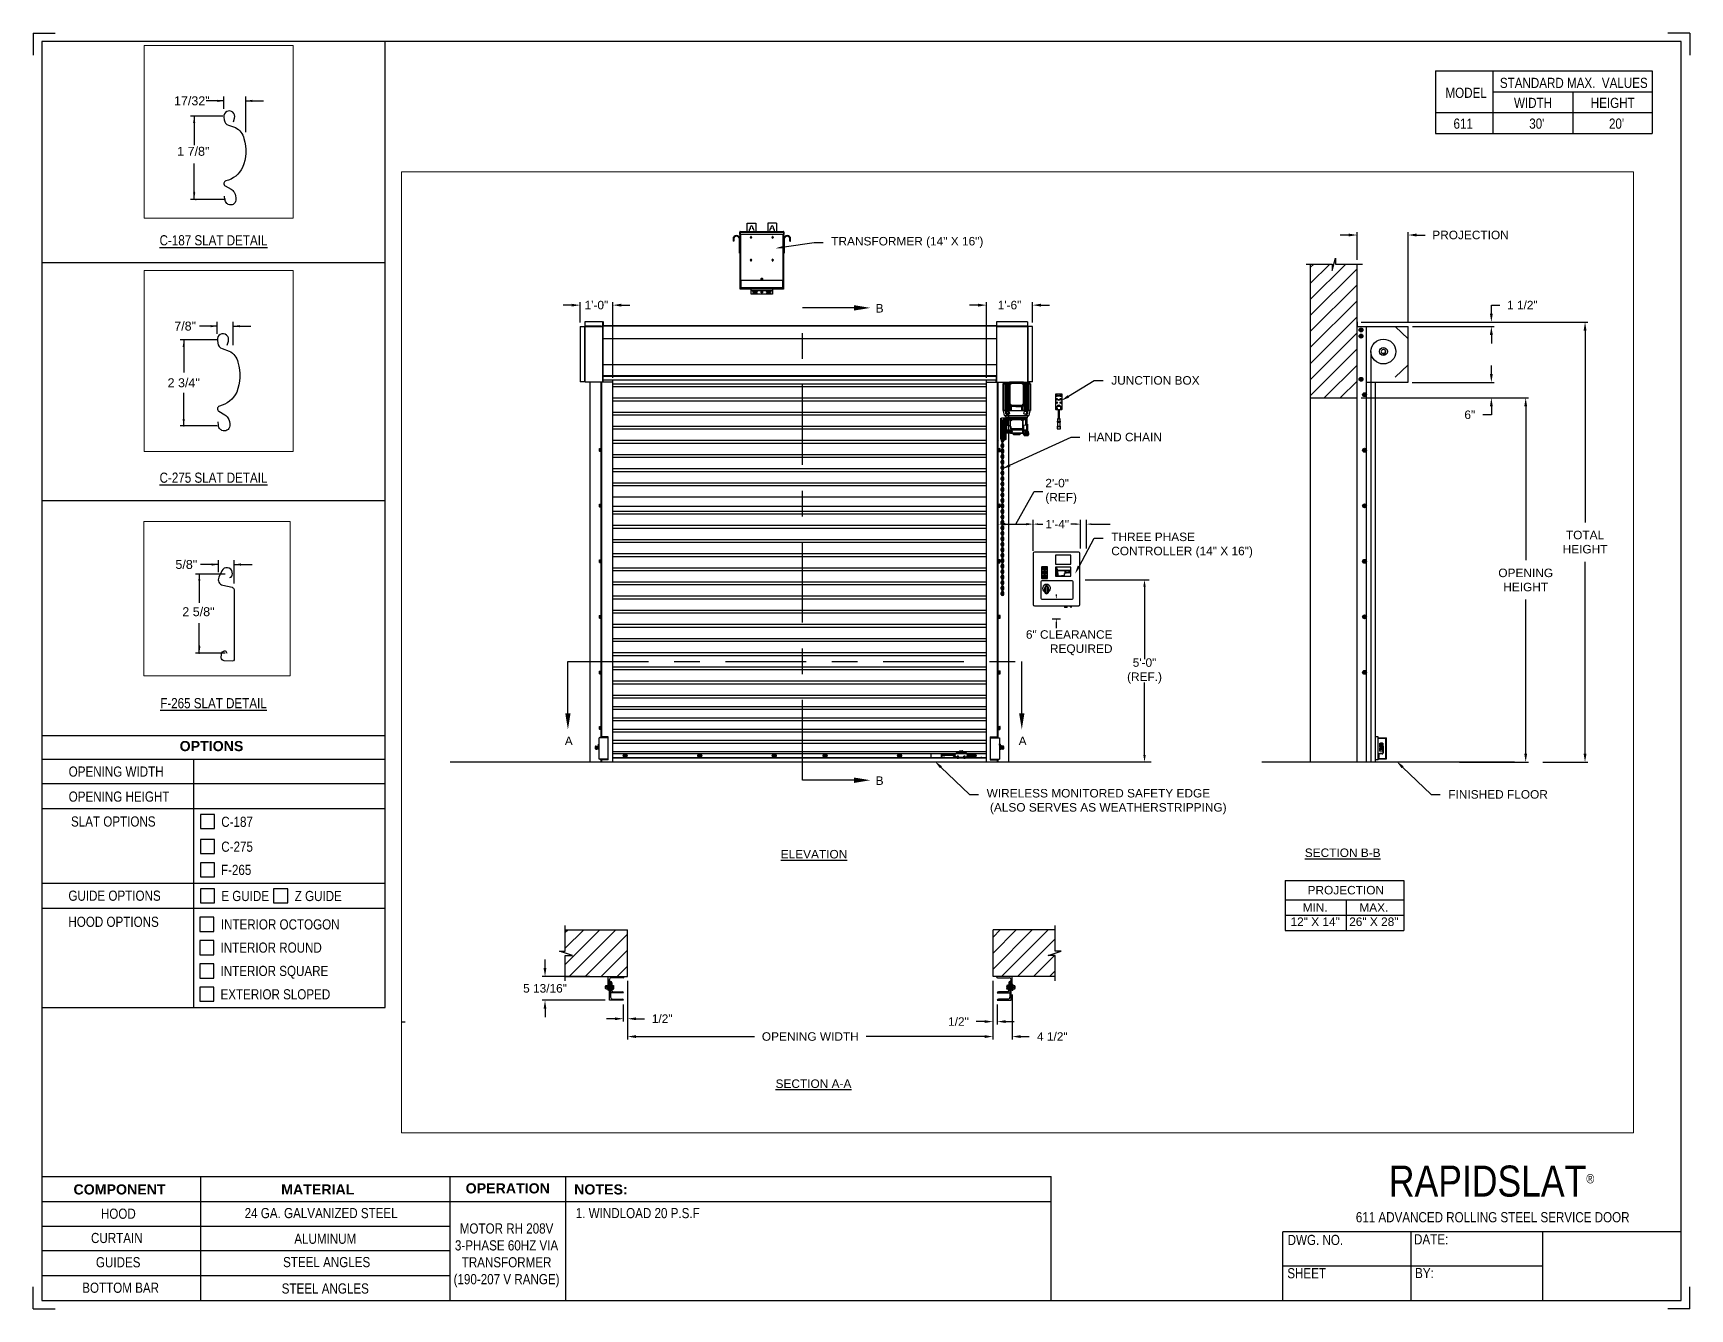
# Paper-space layout '611 RH 208V 3 PHASE' of a CAD drawing. Header units: inches. Extents: x 0.1 to 10.9, y 0.1 to 8.4.
# The model-space entities are those that its viewports show. They can reach past a viewport. Long polylines and large blocks are cut down to what shows.
import ezdxf
from ezdxf import colors
from ezdxf.entities.mleader import LeaderData, LeaderLine
from ezdxf.enums import TextEntityAlignment as Align
from ezdxf.math import Vec2, Vec3

# ---------------------------------------------------------------- set-up
doc = ezdxf.new("R2010")
doc.units = ezdxf.units.IN
doc.header["$LTSCALE"] = 0.25
doc.header["$MEASUREMENT"] = 0
doc.linetypes.add('CENTER', pattern=[2, 1.25, -0.25, 0.25, -0.25])
for name, color, linetype in [('ANNOTATIONS', 1, 'Continuous'), ('DETAILS', 4, 'Continuous'), ('MOTOR RH', 7, 'Continuous'), ('SECTION CUTS', 6, 'CENTER'), ('TITLE BLOCK', 7, 'Continuous')]:
    doc.layers.add(name, color=color, linetype=linetype)
doc.styles.add('ARIAL', font='arial.ttf', dxfattribs={"height": 0.09375})
doc.styles.add('CADdetails-DIMENSIONS', font='ARIALN.TTF', dxfattribs={"height": 2.38})
doc.styles.add('ROMANS', font='Romans', dxfattribs={"height": 0.09375})
doc.styles.get("Standard").update_dxf_attribs({"font": 'romans.shx'})
doc.dimstyles.get("Standard").update_dxf_attribs({"dimscale": 60, "dimtxt": 0.0833, "dimasz": 0.0833, "dimexe": 0.0833, "dimexo": 0.04, "dimgap": 0.09, "dimtad": 0, "dimtih": 1, "dimtoh": 1, "dimdec": 4, "dimzin": 1, "dimdsep": 46, "dimlunit": 4, "dimtxsty": 'Standard', "dimcen": 0.09, "dimclrt": 150, "dimadec": 4, "dimazin": 2, "dimtfac": 1, "dimtdec": 0, "dimtofl": 0, "dimtmove": 0, "dimatfit": 3, "dimfxl": 1, "dimtolj": 1, "dimtzin": 0, "dimlwd": -1, "dimlwe": -1, "dimarcsym": 1})
doc.dimstyles.new('STANDARD$0', dxfattribs={"dimtxt": 0.09375, "dimasz": 0.09375, "dimexe": 0.03125, "dimexo": 0.046875, "dimgap": 0.09, "dimtad": 0, "dimtih": 1, "dimtoh": 1, "dimdec": 4, "dimzin": 0, "dimdsep": 46, "dimtxsty": 'ARIAL', "dimcen": 0.09, "dimadec": 0, "dimazin": 0, "dimtfac": 1, "dimtdec": 4, "dimtofl": 0, "dimtmove": 0, "dimatfit": 1, "dimfxl": 1, "dimtolj": 1, "dimtzin": 0, "dimarcsym": 0})
pattern_1 = [(45, (47.34337, -13.09525), (-0.08838835, 0.08838835), [])]

psp = doc.layouts.new('611 RH 208V 3 PHASE')

# ---------------------------------------------------------------- texts
at = {"layer": 'TITLE BLOCK', "attachment_point": 2, "style": 'CADdetails-DIMENSIONS'}
for s, width, insert, char_height in [('MODEL', 0.28815, (9.45, 8.068), 0.0664), ('STANDARD MAX.  VALUES', 1.75949, (10.155, 8.133), 0.06641), ('WIDTH', 0.42908, (9.888, 8.002), 0.0664), ('HEIGHT', 0.42908, (10.41, 8.002), 0.0664), ('\\pxqc;611', 0.29952, (9.431, 7.866), 0.0664)]:
    psp.add_mtext_dynamic_manual_height_columns(s, width=width, gutter_width=1.363, heights=[0], dxfattribs=dict(at, insert=insert, char_height=char_height))
at = {"layer": 'TITLE BLOCK', "style": 'CADdetails-DIMENSIONS'}
for s, insert, char_height, width, attachment_point in [("30'", (9.913, 7.866), 0.0664, 1.75949, 2), ("20'", (10.435, 7.866), 0.0664, 1.75949, 2), ('{\\LC-187 SLAT DETAIL}', (1.248, 7.102), 0.06641, 1.75949, 2), ('{\\LC-275 SLAT DETAIL}', (1.248, 5.547), 0.06641, 1.75949, 2), ('{\\LF-265 SLAT DETAIL}', (1.248, 4.07), 0.06641, 1.75949, 2), ('{\\fArial|b1|i0|c0|p34;OPTIONS}', (1.235, 3.789), 0.06641, 1.75949, 2), ('OPENING WIDTH', (0.3, 3.622), 0.06641, 1.30693, 1), ('OPENING HEIGHT', (0.3, 3.458), 0.06641, 1.30693, 1), ('SLAT OPTIONS', (0.315, 3.295), 0.06641, 0.59269, 1), ('C-187', (1.299, 3.293), 0.0664, 1.23928, 1), ('C-275', (1.299, 3.13), 0.0664, 1.53035, 1), ('F-265', (1.297, 2.978), 0.0664, 1.53035, 1), ('GUIDE OPTIONS', (0.298, 2.809), 0.06641, 1.30693, 1), ('E GUIDE', (1.299, 2.807), 0.0664, 1.23928, 1), ('Z GUIDE', (1.78, 2.807), 0.0664, 1.23928, 1), ('HOOD OPTIONS', (0.298, 2.638), 0.06641, 1.30693, 1), ('INTERIOR OCTOGON', (1.296, 2.621), 0.06641, 1.23928, 1), ('INTERIOR ROUND', (1.294, 2.469), 0.06641, 1.53035, 1), ('INTERIOR SQUARE', (1.294, 2.316), 0.06641, 1.53035, 1), ('EXTERIOR SLOPED', (1.294, 2.163), 0.06641, 1.53035, 1), ('\\A1;\\pxqc;RAPIDSLAT{\\H0.30337x;\\S® ^ ;}', (10.642, 1.008), 0.20312, 2.03069, 3), ('{\\fArial|b1|i0|c0|p34;COMPONENT}', (0.633, 0.885), 0.06641, 1.75949, 2), ('{\\fArial|b1|i0|c0|p34;MATERIAL}', (1.931, 0.885), 0.06641, 1.75949, 2), ('{\\fArial|b1|i0|c0|p34;OPERATION}', (3.175, 0.892), 0.06641, 1.75949, 2), ('{\\fArial|b1|i0|c0|p34;NOTES:}', (3.785, 0.885), 0.06641, 1.75949, 2), ('HOOD', (0.625, 0.726), 0.0664, 1.75949, 2), ('24 GA. GALVANIZED STEEL', (1.953, 0.73), 0.06641, 1.75949, 2), ('\\pxql;1. WINDLOAD 20 P.S.F ', (5.176, 0.73), 0.06641, 3.11182, 2), ('611 {\\fArial|b0|i0|c0|p34;\u200b}ADVANCED ROLLING STEEL SERVICE DOOR', (9.624, 0.703), 0.06641, 2.79915, 2), ('CURTAIN', (0.615, 0.567), 0.0664, 1.75949, 2), ('ALUMINUM', (1.98, 0.562), 0.0664, 1.75949, 2), ('\\PMOTOR RH 208V 3-PHASE 60HZ VIA TRANSFORMER (190-207 V RANGE)', (3.167, 0.74), 0.06641, 0.76227, 2), ('DWG. NO.', (8.463, 0.554), 0.0664, 1.75949, 2), ('DATE:', (9.221, 0.558), 0.0664, 1.75949, 2), ('GUIDES', (0.624, 0.408), 0.0664, 1.75949, 2), ('STEEL ANGLES', (1.989, 0.409), 0.06641, 1.75949, 2), ('SHEET', (8.406, 0.336), 0.0664, 1.75949, 2), ('BY:', (9.177, 0.337), 0.0664, 1.75949, 2), ('BOTTOM BAR', (0.64, 0.241), 0.0664, 1.75949, 2), ('STEEL ANGLES', (1.98, 0.236), 0.06641, 1.75949, 2)]:
    psp.add_mtext(s, dxfattribs=dict(at, insert=insert, char_height=char_height, width=width, attachment_point=attachment_point))

msp = doc.modelspace()

# ---------------------------------------------------------------- texts
at = {"layer": 'ANNOTATIONS', "style": 'ARIAL'}
for s, p in [('1 7/8"', (220.18664, 236.74008)), ('2 5/8"', (223.33164, 236.69369))]:
    msp.add_text(s, height=0.09375, dxfattribs=at).set_placement(p)
msp.add_text('2 3/4"', height=0.09375, dxfattribs=at).set_placement((221.84447, 236.72135), align=Align.MIDDLE_CENTER)
at = {"layer": 'ANNOTATIONS', "char_height": 0.09375, "style": 'ARIAL'}
for s, insert, attachment_point in [('2\'-0"\\P(REF)', (231.12906, 243.09185), 4), ('1\'-4"', (231.13028, 242.73092), 4), ('6" CLEARANCE\\PREQUIRED', (231.87064, 241.42127), 6), ('5\'-0"\\P(REF.)', (232.22384, 241.11038), 5), ('17/32"', (220.34019, 237.31561), 5), ('7/8"', (221.85973, 237.3145), 5), ('\\A1;5/8"', (223.37363, 237.2352), 5)]:
    msp.add_mtext(s, dxfattribs=dict(at, insert=insert, attachment_point=attachment_point))
at = {"layer": 'ANNOTATIONS', "char_height": 0.09375, "attachment_point": 2, "style": 'ARIAL'}
for s, insert, width in [('{\\LELEVATION}', (228.57572, 239.13353), 3.0834986), ('{\\LSECTION B-B}', (234.41121, 239.1495), 1.3823677), ('{\\LSECTION A-A}', (228.56981, 236.59935), 1.3823677)]:
    msp.add_mtext(s, dxfattribs=dict(at, insert=insert, width=width))
for s, width, insert in [('PROJECTION ', 1.7594917, (234.44563, 238.7364)), ('MIN.\\P12" X 14" ', 0.6711642, (234.10751, 238.5444)), ('MAX.\\P26" X 28"', 0.6567117, (234.75494, 238.5444))]:
    msp.add_mtext_dynamic_manual_height_columns(s, width=width, gutter_width=1.36268, heights=[0], dxfattribs=dict(at, insert=insert))
at = {"layer": 'SECTION CUTS', "style": 'ARIAL'}
for s, p in [('B', (229.25637, 245.06692)), ('A', (225.82507, 240.29047)), ('A', (230.8346, 240.29047)), ('B', (229.25637, 239.85164))]:
    msp.add_text(s, height=0.09375, dxfattribs=at).set_placement(p)

# ---------------------------------------------------------------- blocks, each defined once
blk = doc.blocks.new('*D43')
at = {"layer": 'ANNOTATIONS', "color": 0, "lineweight": -2, "transparency": 16777216}
for p, q in [((225.607, 237.829), (225.607, 237.923)), ((226.096, 237.736), (225.576, 237.736)), ((226.271, 237.474), (225.576, 237.474)), ((225.607, 237.38), (225.607, 237.287))]:
    blk.add_line(p, q, dxfattribs=at)
at = {"layer": 'ANNOTATIONS', "color": 0, "transparency": 16777216}
for points in [[(225.591, 237.829), (225.622, 237.829), (225.607, 237.736)], [(225.591, 237.38), (225.622, 237.38), (225.607, 237.474)]]:
    blk.add_solid(points, dxfattribs=at)
at = {"layer": 'defpoints', "color": 0, "transparency": 16777216}
for p in [(226.143, 237.736), (225.607, 237.474), (226.318, 237.474)]:
    blk.add_point(p, dxfattribs=at)
at = {"layer": 'ANNOTATIONS', "color": 0, "transparency": 16777216, "insert": (225.607, 237.605), "char_height": 0.09375, "attachment_point": 5, "style": 'ARIAL'}
blk.add_mtext('\\A1;5 13/16"', dxfattribs=at)
blk = doc.blocks.new('*D44')
at = {"layer": 'ANNOTATIONS', "color": 0, "lineweight": -2, "transparency": 16777216}
for p, q in [((230.551, 237.689), (230.551, 237.207)), ((230.598, 237.427), (230.598, 237.207)), ((230.458, 237.238), (230.364, 237.238)), ((230.692, 237.238), (230.786, 237.238))]:
    blk.add_line(p, q, dxfattribs=at)
at = {"layer": 'ANNOTATIONS', "color": 0, "transparency": 16777216}
for points in [[(230.458, 237.254), (230.458, 237.223), (230.551, 237.238)], [(230.692, 237.254), (230.692, 237.223), (230.598, 237.238)]]:
    blk.add_solid(points, dxfattribs=at)
at = {"layer": 'defpoints', "color": 0, "transparency": 16777216}
for p in [(230.551, 237.736), (230.598, 237.474), (230.598, 237.238)]:
    blk.add_point(p, dxfattribs=at)
at = {"layer": 'ANNOTATIONS', "color": 0, "transparency": 16777216, "insert": (230.17, 237.238), "char_height": 0.0938, "attachment_point": 5, "style": 'ARIAL'}
blk.add_mtext('\\A1;1/2"', dxfattribs=at)
blk = doc.blocks.new('*D45')
at = {"layer": 'ANNOTATIONS', "color": 0, "lineweight": -2, "transparency": 16777216}
for p, q in [((226.518, 237.689), (226.518, 237.238)), ((226.378, 237.27), (226.284, 237.27)), ((226.471, 237.427), (226.471, 237.238)), ((226.612, 237.27), (226.706, 237.27))]:
    blk.add_line(p, q, dxfattribs=at)
at = {"layer": 'ANNOTATIONS', "color": 0, "transparency": 16777216}
for points in [[(226.378, 237.285), (226.378, 237.254), (226.471, 237.27)], [(226.612, 237.285), (226.612, 237.254), (226.518, 237.27)]]:
    blk.add_solid(points, dxfattribs=at)
at = {"layer": 'defpoints', "color": 0, "transparency": 16777216}
for p in [(226.518, 237.736), (226.471, 237.474), (226.471, 237.27)]:
    blk.add_point(p, dxfattribs=at)
at = {"layer": 'ANNOTATIONS', "color": 0, "transparency": 16777216, "insert": (226.9, 237.27), "char_height": 0.0938, "attachment_point": 5, "style": 'ARIAL'}
blk.add_mtext('\\A1;1/2"', dxfattribs=at)
blk = doc.blocks.new('*D46')
at = {"layer": 'ANNOTATIONS', "color": 0, "lineweight": -2, "transparency": 16777216}
for p, q in [((230.387, 245.149), (230.293, 245.149)), ((230.481, 244.347), (230.481, 245.18)), ((230.987, 244.959), (230.987, 245.18)), ((231.08, 245.149), (231.174, 245.149))]:
    blk.add_line(p, q, dxfattribs=at)
at = {"layer": 'ANNOTATIONS', "color": 0, "transparency": 16777216}
for points in [[(230.387, 245.164), (230.387, 245.133), (230.481, 245.149)], [(231.08, 245.164), (231.08, 245.133), (230.987, 245.149)]]:
    blk.add_solid(points, dxfattribs=at)
at = {"layer": 'defpoints', "color": 0, "transparency": 16777216}
for p in [(230.987, 245.149), (230.987, 244.912), (230.481, 244.3)]:
    blk.add_point(p, dxfattribs=at)
at = {"layer": 'ANNOTATIONS', "color": 0, "transparency": 16777216, "insert": (230.734, 245.149), "char_height": 0.0938, "attachment_point": 5, "style": 'ARIAL'}
blk.add_mtext('\\A1;1\'-6"', dxfattribs=at)
blk = doc.blocks.new('*D47')
at = {"layer": 'ANNOTATIONS', "color": 0, "lineweight": -2, "transparency": 16777216}
for p, q in [((225.9, 245.149), (225.806, 245.149)), ((225.994, 244.959), (225.994, 245.18)), ((226.354, 244.347), (226.354, 245.18)), ((226.448, 245.149), (226.542, 245.149))]:
    blk.add_line(p, q, dxfattribs=at)
at = {"layer": 'ANNOTATIONS', "color": 0, "transparency": 16777216}
for points in [[(225.9, 245.164), (225.9, 245.133), (225.994, 245.149)], [(226.448, 245.164), (226.448, 245.133), (226.354, 245.149)]]:
    blk.add_solid(points, dxfattribs=at)
at = {"layer": 'defpoints', "color": 0, "transparency": 16777216}
for p in [(226.354, 245.149), (225.994, 244.913), (226.354, 244.3)]:
    blk.add_point(p, dxfattribs=at)
at = {"layer": 'ANNOTATIONS', "color": 0, "transparency": 16777216, "insert": (226.174, 245.149), "char_height": 0.0938, "attachment_point": 5, "style": 'ARIAL'}
blk.add_mtext('\\A1;1\'-0"', dxfattribs=at)
blk = doc.blocks.new('*D48')
at = {"layer": 'ANNOTATIONS', "color": 0, "lineweight": -2, "transparency": 16777216}
for p, q in [((230.551, 237.689), (230.551, 237.042)), ((230.764, 237.539), (230.764, 237.042)), ((230.458, 237.073), (230.364, 237.073)), ((230.858, 237.073), (230.951, 237.073))]:
    blk.add_line(p, q, dxfattribs=at)
at = {"layer": 'ANNOTATIONS', "color": 0, "transparency": 16777216}
for points in [[(230.458, 237.089), (230.458, 237.057), (230.551, 237.073)], [(230.858, 237.089), (230.858, 237.057), (230.764, 237.073)]]:
    blk.add_solid(points, dxfattribs=at)
at = {"layer": 'defpoints', "color": 0, "transparency": 16777216}
for p in [(230.551, 237.736), (230.764, 237.586), (230.764, 237.073)]:
    blk.add_point(p, dxfattribs=at)
at = {"layer": 'ANNOTATIONS', "color": 0, "transparency": 16777216, "insert": (231.206, 237.073), "char_height": 0.0938, "attachment_point": 5, "style": 'ARIAL'}
blk.add_mtext('\\A1;4 1/2"', dxfattribs=at)
blk = doc.blocks.new('*D51')
at = {"layer": 'ANNOTATIONS', "color": 0, "lineweight": -2, "transparency": 16777216}
for p, q in [((226.518, 237.689), (226.518, 237.042)), ((230.551, 237.689), (230.551, 237.042)), ((226.612, 237.073), (227.918, 237.073)), ((230.458, 237.073), (229.151, 237.073))]:
    blk.add_line(p, q, dxfattribs=at)
at = {"layer": 'ANNOTATIONS', "color": 0, "transparency": 16777216}
for points in [[(226.612, 237.089), (226.612, 237.057), (226.518, 237.073)], [(230.458, 237.089), (230.458, 237.057), (230.551, 237.073)]]:
    blk.add_solid(points, dxfattribs=at)
at = {"layer": 'defpoints', "color": 0, "transparency": 16777216}
for p in [(226.518, 237.736), (230.551, 237.736), (230.551, 237.073)]:
    blk.add_point(p, dxfattribs=at)
at = {"layer": 'ANNOTATIONS', "color": 0, "transparency": 16777216, "insert": (228.535, 237.073), "char_height": 0.09375, "attachment_point": 5, "style": 'ARIAL'}
blk.add_mtext('\\A1;OPENING WIDTH', dxfattribs=at)
blk = doc.blocks.new('*D52')
at = {"layer": 'ANNOTATIONS', "color": 0, "lineweight": -2, "transparency": 16777216}
for p, q in [((234.569, 245.649), (234.569, 245.954)), ((235.133, 244.96), (235.133, 245.954)), ((234.476, 245.923), (234.382, 245.923)), ((235.227, 245.923), (235.321, 245.923))]:
    blk.add_line(p, q, dxfattribs=at)
at = {"layer": 'ANNOTATIONS', "color": 0, "transparency": 16777216}
for points in [[(234.476, 245.939), (234.476, 245.907), (234.569, 245.923)], [(235.227, 245.939), (235.227, 245.907), (235.133, 245.923)]]:
    blk.add_solid(points, dxfattribs=at)
at = {"layer": 'defpoints', "color": 0, "transparency": 16777216}
for p in [(235.133, 245.923), (234.569, 245.602), (235.133, 244.913)]:
    blk.add_point(p, dxfattribs=at)
at = {"layer": 'ANNOTATIONS', "color": 0, "transparency": 16777216, "insert": (235.822, 245.923), "char_height": 0.09375, "attachment_point": 5, "style": 'ARIAL'}
blk.add_mtext('\\A1;PROJECTION ', dxfattribs=at)
blk = doc.blocks.new('*D40')
at = {"layer": 'ANNOTATIONS', "color": 0, "lineweight": -2, "transparency": 16777216}
for p, q in [((234.616, 244.125), (236.462, 244.125)), ((236.431, 244.031), (236.431, 242.332)), ((236.431, 240.197), (236.431, 241.897)), ((235.7, 240.103), (236.462, 240.103))]:
    blk.add_line(p, q, dxfattribs=at)
at = {"layer": 'ANNOTATIONS', "color": 0, "transparency": 16777216}
for points in [[(236.415, 244.031), (236.447, 244.031), (236.431, 244.125)], [(236.415, 240.197), (236.447, 240.197), (236.431, 240.103)]]:
    blk.add_solid(points, dxfattribs=at)
at = {"layer": 'defpoints', "color": 0, "transparency": 16777216}
for p in [(234.569, 244.125), (235.654, 240.103), (236.431, 240.103)]:
    blk.add_point(p, dxfattribs=at)
at = {"layer": 'ANNOTATIONS', "color": 0, "transparency": 16777216, "insert": (236.431, 242.114), "char_height": 0.09375, "attachment_point": 5, "style": 'ARIAL'}
blk.add_mtext('\\A1;OPENING\\PHEIGHT', dxfattribs=at)
blk = doc.blocks.new('*D41')
at = {"layer": 'ANNOTATIONS', "color": 0, "lineweight": -2, "transparency": 16777216}
for p, q in [((234.616, 244.961), (237.117, 244.961)), ((237.086, 244.867), (237.086, 242.75)), ((237.086, 240.197), (237.086, 242.315)), ((236.621, 240.103), (237.117, 240.103))]:
    blk.add_line(p, q, dxfattribs=at)
at = {"layer": 'ANNOTATIONS', "color": 0, "transparency": 16777216}
for points in [[(237.07, 244.867), (237.102, 244.867), (237.086, 244.961)], [(237.07, 240.197), (237.102, 240.197), (237.086, 240.103)]]:
    blk.add_solid(points, dxfattribs=at)
at = {"layer": 'defpoints', "color": 0, "transparency": 16777216}
for p in [(234.569, 244.961), (236.574, 240.103), (237.086, 240.103)]:
    blk.add_point(p, dxfattribs=at)
at = {"layer": 'ANNOTATIONS', "color": 0, "transparency": 16777216, "insert": (237.086, 242.532), "char_height": 0.0938, "attachment_point": 5, "style": 'ARIAL'}
blk.add_mtext('\\A1;TOTAL\\PHEIGHT', dxfattribs=at)
blk = doc.blocks.new('*D42')
at = {"layer": 'ANNOTATIONS', "color": 0, "lineweight": -2, "transparency": 16777216}
for p, q in [((236.052, 244.39), (236.052, 244.483)), ((235.178, 244.296), (236.083, 244.296)), ((235.178, 244.125), (236.083, 244.125)), ((236.052, 243.938), (235.958, 243.938)), ((236.052, 244.031), (236.052, 243.938))]:
    blk.add_line(p, q, dxfattribs=at)
at = {"layer": 'ANNOTATIONS', "color": 0, "transparency": 16777216}
for points in [[(236.036, 244.39), (236.068, 244.39), (236.052, 244.296)], [(236.036, 244.031), (236.068, 244.031), (236.052, 244.125)]]:
    blk.add_solid(points, dxfattribs=at)
at = {"layer": 'defpoints', "color": 0, "transparency": 16777216}
for p in [(235.131, 244.296), (235.131, 244.125), (236.052, 244.125)]:
    blk.add_point(p, dxfattribs=at)
at = {"layer": 'ANNOTATIONS', "color": 0, "transparency": 16777216, "insert": (235.814, 243.938), "char_height": 0.0938, "attachment_point": 5, "style": 'ARIAL'}
blk.add_mtext('\\A1;6"', dxfattribs=at)
blk = doc.blocks.new('*D53')
at = {"layer": 'ANNOTATIONS', "color": 0, "lineweight": -2, "transparency": 16777216}
for p, q in [((236.052, 245.055), (236.052, 245.149)), ((236.052, 245.149), (236.146, 245.149)), ((235.18, 244.961), (236.083, 244.961)), ((235.18, 244.913), (236.083, 244.913)), ((236.052, 244.82), (236.052, 244.726))]:
    blk.add_line(p, q, dxfattribs=at)
at = {"layer": 'ANNOTATIONS', "color": 0, "transparency": 16777216}
for points in [[(236.036, 245.055), (236.068, 245.055), (236.052, 244.961)], [(236.036, 244.82), (236.068, 244.82), (236.052, 244.913)]]:
    blk.add_solid(points, dxfattribs=at)
at = {"layer": 'defpoints', "color": 0, "transparency": 16777216}
for p in [(235.133, 244.961), (235.133, 244.913), (236.052, 244.961)]:
    blk.add_point(p, dxfattribs=at)
at = {"layer": 'ANNOTATIONS', "color": 0, "transparency": 16777216, "insert": (236.394, 245.149), "char_height": 0.0938, "attachment_point": 5, "style": 'ARIAL'}
blk.add_mtext('\\A1;1 1/2"', dxfattribs=at)

# ---------------------------------------------------------------- dimensions: what is measured, and where the dimension line sits
at = {"layer": 'ANNOTATIONS'}
dim = msp.add_linear_dim(base=(235.13329, 245.92298), p1=(234.56941, 245.60178), p2=(235.13329, 244.91339), text='PROJECTION ', dimstyle='STANDARD$0', dxfattribs=at)
dim.commit()
dim.dimension.update_dxf_attribs({"geometry": '*D52', "text_midpoint": (235.8224, 245.92298)})
for base, p1, p2, text, picture, middle in [((236.05196, 244.96103), (235.13329, 244.91339), (235.13329, 244.96103), '1 1/2"', '*D53', (236.3944, 245.14853)), ((237.08599, 240.10342), (234.56941, 244.96103), (236.57394, 240.10342), 'TOTAL\\PHEIGHT', '*D41', (237.08599, 242.53223)), ((236.05196, 244.12505), (235.13116, 244.29598), (235.13116, 244.12505), '6"', '*D42', (235.81408, 243.93755)), ((236.431, 240.10342), (234.56941, 244.12505), (235.6536, 240.10342), 'OPENING\\PHEIGHT', '*D40', (236.431, 242.11424))]:
    dim = msp.add_linear_dim(base=base, p1=p1, p2=p2, angle=90, text=text, dimstyle='STANDARD$0', dxfattribs=at)
    dim.commit()
    dim.dimension.update_dxf_attribs({"geometry": picture, "text_midpoint": middle})
for base, p1, p2, text, picture, middle in [((226.35413, 245.14882), (225.99393, 244.91253), (226.35413, 244.3), '1\'-0"', '*D47', (226.17403, 245.14882)), ((230.98657, 245.14882), (230.48063, 244.3), (230.98657, 244.91215), '1\'-6"', '*D46', (230.7336, 245.14882)), ((230.59837, 237.23838), (230.5515, 237.73574), (230.59837, 237.47405), '1/2"', '*D44', (230.16992, 237.23838)), ((230.764, 237.07293), (230.5515, 237.73574), (230.764, 237.58574), '4 1/2"', '*D48', (231.20649, 237.07293))]:
    dim = msp.add_linear_dim(base=base, p1=p1, p2=p2, text=text, dimstyle='STANDARD$0', dxfattribs=at)
    dim.commit()
    dim.dimension.update_dxf_attribs({"geometry": picture, "text_midpoint": middle, "dimtype": 160})
for base, p1, p2, angle, text, picture, middle in [((225.60681, 237.47405), (226.14316, 237.73573), (226.31816, 237.47405), 90, '5 13/16"', '*D43', (225.60681, 237.60489)), ((226.47129, 237.26963), (226.51816, 237.73574), (226.47129, 237.47405), 180, '1/2"', '*D45', (226.89974, 237.26963))]:
    dim = msp.add_linear_dim(base=base, p1=p1, p2=p2, angle=angle, text=text, dimstyle='STANDARD$0', dxfattribs=at)
    dim.commit()
    dim.dimension.update_dxf_attribs({"geometry": picture, "text_midpoint": middle, "dimtype": 160})
dim = msp.add_aligned_dim(p1=(226.51816, 237.73574), p2=(230.5515, 237.73574), distance=-0.6628, text='OPENING WIDTH', dimstyle='STANDARD$0', dxfattribs=at)
dim.commit()
dim.dimension.update_dxf_attribs({"geometry": '*D51', "text_midpoint": (228.53483, 237.07293)})

# ---------------------------------------------------------------- hatches: boundary and pattern name
at = {"layer": 'MOTOR RH'}
h = msp.add_hatch(dxfattribs=at)
h.set_pattern_fill('ANSI31', color=256, style=0)
h.set_pattern_definition(pattern_1)
h.paths.add_polyline_path([(234.05378, 244.12505), (234.56941, 244.12505), (234.56941, 245.60178), (234.33292, 245.60178), (234.33292, 245.66644), (234.2945, 245.53308), (234.2945, 245.60178), (234.05378, 245.60178)])
h = msp.add_hatch(dxfattribs=at)
h.set_pattern_fill('ANSI31', color=256, style=0)
h.set_pattern_definition(pattern_1)
h.paths.add_polyline_path([(226.51816, 238.25136), (225.83066, 238.25136), (225.83066, 238.01416), (225.76656, 238.01416), (225.90863, 237.96726), (225.83066, 237.96726), (225.83066, 237.73574), (226.51816, 237.73574), (226.51816, 237.89824)])
h = msp.add_hatch(dxfattribs=at)
h.set_pattern_fill('ANSI31', color=256, style=0)
h.set_pattern_definition(pattern_1)
h.paths.add_polyline_path([(231.3031, 238.01416), (231.239, 238.01416), (231.239, 238.25136), (230.5515, 238.25136), (230.5515, 237.73574), (230.56967, 237.73574), (231.239, 237.73574), (231.239, 237.96726), (231.16103, 237.96726)])

# ---------------------------------------------------------------- linework, layer by layer
at = {"layer": 'ANNOTATIONS'}
for p, q in [((230.68618, 242.73092), (230.91822, 242.73092)), ((230.99589, 242.43625), (230.99589, 242.77806)), ((231.04903, 242.73092), (231.10217, 242.73092)), ((231.46393, 242.73092), (231.41079, 242.73092)), ((231.51737, 242.46136), (231.51737, 242.77806)), ((231.58305, 242.46136), (231.58305, 242.77806)), ((231.63619, 242.73092), (231.84539, 242.73092)), ((231.56902, 242.11772), (232.27494, 242.11772)), ((232.22384, 242.04006), (232.22384, 241.23964)), ((231.20301, 241.90233), (231.29727, 241.90233)), ((231.20301, 241.68703), (231.29727, 241.68703)), ((231.25014, 241.63389), (231.25014, 241.58075)), ((232.22384, 240.18109), (232.22384, 240.98112)), ((233.77694, 238.79583), (233.77694, 238.24446)), ((233.77694, 238.79583), (235.08471, 238.79583)), ((235.08471, 238.79583), (235.08471, 238.24446)), ((233.77694, 238.58436), (235.08471, 238.58436)), ((234.4498, 238.58436), (234.4498, 238.24446)), ((233.77694, 238.41441), (235.08471, 238.41441)), ((233.77694, 238.24446), (235.08471, 238.24446)), ((220.67705, 237.31561), (220.48955, 237.31561)), ((220.67705, 237.23385), (220.67705, 237.36248)), ((220.90442, 236.98831), (220.90442, 237.36248)), ((220.90442, 237.31561), (221.09192, 237.31561)), ((222.19659, 237.3145), (222.00909, 237.3145)), ((222.19659, 237.23275), (222.19659, 237.36138)), ((222.3611, 237.11439), (222.3611, 237.36138)), ((222.3611, 237.3145), (222.5486, 237.3145)), ((223.71048, 237.15345), (223.71048, 237.28207)), ((223.875, 237.03509), (223.875, 237.28207)), ((220.66351, 237.15454), (220.32601, 237.15454)), ((220.36449, 237.15454), (220.36449, 236.85297)), ((222.19576, 237.17137), (221.80783, 237.17137)), ((221.84447, 237.17137), (221.84447, 236.82835)), ((223.77881, 237.13477), (223.47101, 237.13477)), ((223.50949, 237.13477), (223.50949, 236.8332)), ((223.71048, 237.2352), (223.52298, 237.2352)), ((223.875, 237.2352), (224.0625, 237.2352)), ((220.36449, 236.28266), (220.36449, 236.65985)), ((221.84447, 236.27133), (221.84447, 236.61435)), ((223.50949, 236.30755), (223.50949, 236.62224)), ((220.69164, 236.28266), (220.32601, 236.28266)), ((222.19576, 236.27133), (221.80783, 236.27133)), ((223.77881, 236.30755), (223.47101, 236.30755))]:
    msp.add_line(p, q, dxfattribs=at)
for p in [(223.83918, 237.10325), (220.36449, 236.35717), (220.38226, 236.28266), (221.84447, 236.27133), (223.50949, 236.38206), (223.50949, 236.30755)]:
    msp.add_point(p, dxfattribs=at)
for points in [[(230.68618, 242.71798), (230.68618, 242.74387), (230.60852, 242.73092)], [(230.91822, 242.71798), (230.91822, 242.74387), (230.99589, 242.73092)], [(231.04903, 242.73978), (231.04903, 242.72207), (230.99589, 242.73092)], [(231.46393, 242.73978), (231.46393, 242.72207), (231.51707, 242.73092)], [(231.63619, 242.73978), (231.63619, 242.72207), (231.58305, 242.73092)], [(231.24129, 241.95547), (231.259, 241.95547), (231.25014, 241.90233)], [(232.2109, 242.04006), (232.23679, 242.04006), (232.22384, 242.11772)], [(231.24129, 241.63389), (231.259, 241.63389), (231.25014, 241.68703)], [(232.2109, 240.18109), (232.23679, 240.18109), (232.22384, 240.10342)], [(220.60672, 237.30389), (220.60672, 237.32733), (220.67705, 237.31561)], [(220.97474, 237.32733), (220.97474, 237.30389), (220.90442, 237.31561)], [(222.12627, 237.30278), (222.12627, 237.32622), (222.19659, 237.3145)], [(222.43143, 237.32622), (222.43143, 237.30278), (222.3611, 237.3145)], [(220.37621, 237.08422), (220.35277, 237.08422), (220.36449, 237.15454)], [(221.85619, 237.09527), (221.83275, 237.09527), (221.84447, 237.16559)], [(223.52121, 237.06445), (223.49777, 237.06445), (223.50949, 237.13477)], [(223.64016, 237.22348), (223.64016, 237.24692), (223.71048, 237.2352)], [(223.94532, 237.24692), (223.94532, 237.22348), (223.875, 237.2352)], [(220.37621, 236.35298), (220.35277, 236.35298), (220.36449, 236.28266)], [(221.85619, 236.34166), (221.83275, 236.34166), (221.84447, 236.27133)], [(223.52121, 236.37787), (223.49777, 236.37787), (223.50949, 236.30755)]]:
    msp.add_solid(points, dxfattribs=at)
at = {"layer": 'DETAILS'}
for points in [[(220.77511, 237.09642), (220.78766, 237.13474, 1.25136537), (220.67579, 237.1453), (220.67959, 237.11585, 0.28712033), (220.72534, 237.06013), (220.79705, 237.03604, -0.22337537), (220.88468, 236.9213, -0.17060067), (220.87238, 236.61778, -0.22026111), (220.69625, 236.47658, 0.64862145), (220.69037, 236.42514), (220.75197, 236.38872, -0.11918191), (220.78322, 236.35834, -0.14967798), (220.80227, 236.2766), (220.80212, 236.27487, -0.533076), (220.72164, 236.23049, -0.02656611), (220.70633, 236.23998, -0.19330383), (220.68682, 236.2826), (220.68334, 236.31766)], [(222.2994, 237.11613), (222.31235, 237.15567, 1.25136537), (222.19692, 237.16657), (222.20084, 237.13618, 0.28712033), (222.24805, 237.07868), (222.32204, 237.05382, -0.22337537), (222.41246, 236.93543, -0.17060067), (222.39977, 236.62225, -0.22026111), (222.21803, 236.47655, 0.64862142), (222.21196, 236.42347), (222.27553, 236.38589, -0.11918191), (222.30777, 236.35455, -0.14967798), (222.32743, 236.2702), (222.32727, 236.26842, -0.533076), (222.24423, 236.22262, -0.02656611), (222.22843, 236.23242, -0.19330383), (222.2083, 236.2764), (222.20471, 236.31257)], [(223.82881, 237.09806, 0.33746117), (223.85574, 237.13612), (223.85542, 237.154, 0.73725505), (223.74527, 237.16886), (223.71446, 237.10244, 0.47976839), (223.75628, 237.01812), (223.85469, 236.99655, -0.21720182), (223.875, 236.97259), (223.875, 236.23788, -0.36619075), (223.85526, 236.22246), (223.7706, 236.22518, -0.41028649), (223.73933, 236.25869), (223.74127, 236.29599, -0.37745755), (223.7751, 236.33231, -0.31905635), (223.78698, 236.32683), (223.79805, 236.30755)]]:
    msp.add_lwpolyline(points, format="xyb", dxfattribs=at)
at = {"layer": 'MOTOR RH'}
for p, q in [((227.75573, 245.95616), (227.75872, 245.95616)), ((227.75573, 245.92907), (227.75573, 245.95616)), ((227.75872, 245.95616), (227.75872, 245.92907)), ((227.75916, 245.95616), (228.24065, 245.95616)), ((227.75916, 245.95616), (227.75916, 245.92907)), ((227.75967, 245.95794), (227.75967, 245.95839)), ((227.76184, 245.96227), (228.23797, 245.96227)), ((227.83975, 246.05303), (227.9335, 246.05303)), ((227.83975, 245.96227), (227.83975, 246.05303)), ((227.8749, 245.99571), (227.8749, 246.01397)), ((227.89834, 246.01397), (227.89834, 245.99571)), ((227.9335, 246.05303), (227.9335, 245.96227)), ((228.16006, 246.05303), (228.06631, 246.05303)), ((228.06631, 246.05303), (228.06631, 245.96227)), ((228.10147, 245.99571), (228.10147, 246.01397)), ((228.1249, 246.01397), (228.1249, 245.99571)), ((228.16006, 246.05303), (228.16006, 245.96227)), ((228.24014, 245.95839), (228.24014, 245.95794)), ((228.24065, 245.95616), (228.24065, 245.92907)), ((228.24408, 245.95616), (228.24109, 245.95616)), ((228.24109, 245.95616), (228.24109, 245.92907)), ((228.24408, 245.95616), (228.24408, 245.92907)), ((227.68964, 245.8796), (227.68217, 245.8796)), ((227.68217, 245.8796), (227.68217, 245.85585)), ((227.68964, 245.85585), (227.68217, 245.85585)), ((227.68964, 245.8796), (227.68964, 245.85585)), ((227.75219, 245.72303), (227.75219, 245.8796)), ((227.75219, 245.8796), (227.75967, 245.8796)), ((227.75872, 245.92907), (227.75573, 245.92907)), ((228.24065, 245.92907), (227.75916, 245.92907)), ((227.75967, 245.32647), (227.75967, 245.92907)), ((227.76578, 245.92907), (227.76578, 245.42022)), ((227.87927, 245.89828), (227.87054, 245.89828)), ((227.87054, 245.89828), (227.87054, 245.89529)), ((227.87054, 245.89529), (227.87927, 245.89529)), ((227.87927, 245.90701), (227.87927, 245.89828)), ((227.88226, 245.90701), (227.87927, 245.90701)), ((227.87927, 245.89529), (227.87927, 245.88656)), ((227.87927, 245.88656), (227.88226, 245.88656)), ((227.88226, 245.89828), (227.88226, 245.90701)), ((227.89099, 245.89828), (227.88226, 245.89828)), ((227.88226, 245.88656), (227.88226, 245.89529)), ((227.88226, 245.89529), (227.89099, 245.89529)), ((227.89099, 245.89529), (227.89099, 245.89828)), ((228.11755, 245.89828), (228.10882, 245.89828)), ((228.10882, 245.89828), (228.10882, 245.89529)), ((228.10882, 245.89529), (228.11755, 245.89529)), ((228.12054, 245.90701), (228.11755, 245.90701)), ((228.11755, 245.90701), (228.11755, 245.89828)), ((228.11755, 245.89529), (228.11755, 245.88656)), ((228.11755, 245.88656), (228.12054, 245.88656)), ((228.12054, 245.89828), (228.12054, 245.90701)), ((228.12927, 245.89828), (228.12054, 245.89828)), ((228.12054, 245.89529), (228.12927, 245.89529)), ((228.12054, 245.88656), (228.12054, 245.89529)), ((228.12927, 245.89529), (228.12927, 245.89828)), ((228.23403, 245.42022), (228.23403, 245.92907)), ((228.24014, 245.92907), (228.24014, 245.32647)), ((228.24761, 245.8796), (228.24014, 245.8796)), ((228.24109, 245.92907), (228.24408, 245.92907)), ((228.24761, 245.8796), (228.24761, 245.72303)), ((228.31016, 245.8796), (228.31764, 245.8796)), ((228.31016, 245.85585), (228.31016, 245.8796)), ((228.31016, 245.85585), (228.31764, 245.85585)), ((228.31764, 245.85585), (228.31764, 245.8796)), ((227.75967, 245.72303), (227.75219, 245.72303)), ((227.87927, 245.64765), (227.87054, 245.64765)), ((227.87054, 245.64765), (227.87054, 245.64467)), ((227.87054, 245.64467), (227.87927, 245.64467)), ((227.88226, 245.65638), (227.87927, 245.65638)), ((227.87927, 245.65638), (227.87927, 245.64765)), ((227.87927, 245.64467), (227.87927, 245.63593)), ((227.87927, 245.63593), (227.88226, 245.63593)), ((227.88226, 245.64765), (227.88226, 245.65638)), ((227.89099, 245.64765), (227.88226, 245.64765)), ((227.88226, 245.63593), (227.88226, 245.64467)), ((227.88226, 245.64467), (227.89099, 245.64467)), ((227.89099, 245.64467), (227.89099, 245.64765)), ((228.11755, 245.64765), (228.10882, 245.64765)), ((228.10882, 245.64765), (228.10882, 245.64467)), ((228.10882, 245.64467), (228.11755, 245.64467)), ((228.11755, 245.65638), (228.11755, 245.64765)), ((228.12054, 245.65638), (228.11755, 245.65638)), ((228.11755, 245.64467), (228.11755, 245.63593)), ((228.11755, 245.63593), (228.12054, 245.63593)), ((228.12054, 245.64765), (228.12054, 245.65638)), ((228.12927, 245.64765), (228.12054, 245.64765)), ((228.12054, 245.63593), (228.12054, 245.64467)), ((228.12054, 245.64467), (228.12927, 245.64467)), ((228.12927, 245.64467), (228.12927, 245.64765)), ((228.24014, 245.72303), (228.24761, 245.72303)), ((234.0074, 245.60178), (234.2945, 245.60178)), ((234.05378, 245.60178), (234.05378, 240.10342)), ((234.2945, 245.53308), (234.33292, 245.66644)), ((234.2945, 245.60178), (234.2945, 245.53308)), ((234.33292, 245.66644), (234.33292, 245.60178)), ((234.33292, 245.60178), (234.62811, 245.60178)), ((234.56941, 240.10342), (234.56941, 245.60178)), ((228.00576, 245.44171), (227.99404, 245.44171)), ((227.99404, 245.42999), (228.00576, 245.42999)), ((228.24014, 245.42022), (227.75967, 245.42022)), ((227.75967, 245.3421), (227.76266, 245.3421)), ((228.24014, 245.32647), (227.75967, 245.32647)), ((227.76266, 245.42022), (227.76266, 245.32647)), ((227.76266, 245.41482), (227.76492, 245.41482)), ((227.76492, 245.42022), (227.76492, 245.34267)), ((227.76492, 245.34267), (228.23489, 245.34267)), ((227.76553, 245.33835), (227.76553, 245.3407)), ((227.76578, 245.32647), (227.76578, 245.33694)), ((227.76647, 245.33963), (227.76647, 245.33835)), ((227.7679, 245.33875), (227.7679, 245.34267)), ((227.7679, 245.33875), (228.2319, 245.33875)), ((227.76884, 245.42022), (227.76884, 245.34267)), ((227.76959, 245.33522), (227.76959, 245.33428)), ((227.76959, 245.33522), (228.23022, 245.33522)), ((227.76959, 245.33428), (228.23022, 245.33428)), ((227.79525, 245.33875), (227.79525, 245.33522)), ((227.85388, 245.33835), (227.79525, 245.33835)), ((227.83435, 245.33821), (227.83435, 245.33522)), ((227.83435, 245.33821), (227.94671, 245.33821)), ((227.85388, 245.33875), (227.85388, 245.33821)), ((227.88272, 245.26843), (227.88272, 245.32647)), ((228.11709, 245.30825), (227.88272, 245.30825)), ((228.11709, 245.30737), (227.88272, 245.30737)), ((228.11709, 245.26843), (227.88272, 245.26843)), ((227.89053, 245.33875), (227.89053, 245.33522)), ((227.90615, 245.30065), (227.94326, 245.30065)), ((227.94326, 245.28307), (227.90615, 245.28307)), ((227.92718, 245.33821), (227.92718, 245.33875)), ((228.07263, 245.33835), (227.92718, 245.33835)), ((227.94671, 245.33522), (227.94671, 245.33821)), ((228.0531, 245.33821), (228.0531, 245.33522)), ((228.0531, 245.33821), (228.16546, 245.33821)), ((228.05654, 245.30065), (228.09365, 245.30065)), ((228.09365, 245.28307), (228.05654, 245.28307)), ((228.07263, 245.33875), (228.07263, 245.33821)), ((228.10928, 245.33875), (228.10928, 245.33522)), ((228.11709, 245.32647), (228.11709, 245.26843)), ((228.14593, 245.33821), (228.14593, 245.33875)), ((228.20456, 245.33835), (228.14593, 245.33835)), ((228.16546, 245.33522), (228.16546, 245.33821)), ((228.20456, 245.33522), (228.20456, 245.33875)), ((228.20889, 245.33875), (228.20889, 245.33522)), ((228.20889, 245.33428), (228.20889, 245.32647)), ((228.23022, 245.33522), (228.23022, 245.33428)), ((228.23097, 245.34267), (228.23097, 245.42022)), ((228.2319, 245.34267), (228.2319, 245.33875)), ((228.23334, 245.33963), (228.23334, 245.33835)), ((228.23403, 245.33694), (228.23403, 245.32647)), ((228.23428, 245.33835), (228.23428, 245.3407)), ((228.23489, 245.34267), (228.23489, 245.42022)), ((228.23489, 245.41482), (228.23715, 245.41482)), ((228.23715, 245.32647), (228.23715, 245.42022)), ((228.23715, 245.3421), (228.24014, 245.3421)), ((225.99393, 244.91253), (226.04722, 244.91253)), ((226.04188, 244.91253), (226.04188, 244.30293)), ((226.04509, 244.30293), (226.04509, 244.91253)), ((226.04722, 244.96582), (226.04722, 244.30293)), ((226.22624, 244.91787), (226.04722, 244.91787)), ((226.04722, 244.91466), (226.24118, 244.91466)), ((226.22624, 244.91466), (226.22624, 244.91812)), ((226.22624, 244.91812), (226.24967, 244.91812)), ((226.23477, 244.91466), (226.23477, 244.91812)), ((226.24118, 244.96582), (226.24118, 244.91812)), ((226.24118, 244.91466), (226.24118, 244.3)), ((226.24118, 244.91386), (226.24967, 244.91386)), ((226.24967, 244.96661), (226.24967, 244.91812)), ((230.58932, 244.91865), (226.24967, 244.91865)), ((230.58932, 244.91519), (226.24967, 244.91519)), ((226.24967, 244.32505), (226.24967, 244.91519)), ((230.58932, 244.96661), (230.58932, 244.91812)), ((230.60852, 244.91812), (230.58932, 244.91812)), ((230.58932, 244.91519), (230.58932, 244.32505)), ((230.58932, 244.91386), (230.59358, 244.91386)), ((230.59358, 244.91812), (230.59358, 244.96582)), ((230.59358, 244.29919), (230.59358, 244.91466)), ((230.59358, 244.91466), (230.93291, 244.91466)), ((230.59999, 244.91466), (230.59999, 244.91812)), ((230.60852, 244.91466), (230.60852, 244.91812)), ((230.93291, 244.91787), (230.60852, 244.91787)), ((230.93291, 244.96582), (230.93291, 244.3017)), ((230.93461, 244.91215), (230.93461, 244.3017)), ((230.93542, 244.91215), (230.93542, 244.3017)), ((230.98657, 244.91215), (230.93542, 244.91215)), ((230.93862, 244.3017), (230.93862, 244.91215)), ((234.56941, 244.90743), (234.57124, 244.90743)), ((234.57021, 244.96103), (234.57021, 244.91206)), ((234.57073, 244.91314), (234.57124, 244.91314)), ((234.57124, 240.1061), (234.57124, 244.91339)), ((234.57124, 244.91339), (235.13329, 244.91339)), ((234.57234, 244.91419), (234.57234, 244.96103)), ((234.57234, 244.91419), (234.57315, 244.91419)), ((234.57315, 244.91419), (234.57315, 244.96103)), ((234.67343, 240.1061), (234.67343, 244.91339)), ((234.98881, 244.91339), (235.13329, 244.7758)), ((235.13329, 244.29598), (235.13329, 244.91339)), ((230.58932, 244.7758), (226.24967, 244.7758)), ((234.61784, 244.88749), (234.61838, 244.88915)), ((234.61784, 244.81936), (234.61838, 244.82102)), ((234.61961, 244.88647), (234.62052, 244.88826)), ((234.61961, 244.81834), (234.62052, 244.82013)), ((234.62659, 244.88244), (234.62659, 244.88244)), ((234.62659, 244.86769), (234.62659, 244.86769)), ((234.62659, 244.81431), (234.62659, 244.81431)), ((234.62659, 244.79956), (234.62659, 244.79956)), ((234.57124, 244.72825), (234.56941, 244.72825)), ((234.72346, 244.63662), (234.72346, 240.10342)), ((234.85801, 244.61796), (234.86976, 244.62004)), ((234.86008, 244.60622), (234.85801, 244.61796)), ((234.87183, 244.60829), (234.86008, 244.60622)), ((234.86976, 244.62004), (234.87183, 244.60829)), ((234.88343, 244.64425), (234.88326, 244.644)), ((234.88443, 244.63736), (234.88467, 244.63719)), ((230.58932, 244.48955), (226.24967, 244.48955)), ((234.98881, 244.35196), (235.13329, 244.48955)), ((226.04721, 244.30293), (225.99393, 244.30293)), ((226.35413, 244.3), (226.04897, 244.3)), ((226.10688, 240.10529), (226.10688, 244.3)), ((226.22624, 240.38253), (226.22624, 244.3)), ((226.23477, 240.38253), (226.23477, 244.3)), ((226.24118, 244.3685), (226.24967, 244.3685)), ((226.24459, 244.31279), (226.24459, 244.35542)), ((226.24459, 244.34775), (226.24756, 244.34775)), ((226.24459, 244.33604), (226.24756, 244.33604)), ((226.24459, 244.32239), (226.24756, 244.32239)), ((226.24459, 244.32045), (226.24756, 244.32045)), ((226.24756, 244.3), (226.24756, 244.3685)), ((226.24967, 244.3664), (226.24756, 244.3664)), ((230.58932, 244.36687), (226.24967, 244.36687)), ((226.35413, 240.10529), (226.35413, 244.32505)), ((226.35413, 244.28138), (230.48063, 244.28138)), ((226.35413, 244.25013), (230.48063, 244.25013)), ((230.48063, 240.10529), (230.48063, 244.32505)), ((230.48063, 244.3), (230.59358, 244.3)), ((230.5872, 244.3), (230.5872, 244.32505)), ((230.59017, 244.31946), (230.5872, 244.31946)), ((230.58932, 244.3685), (230.59358, 244.3685)), ((230.59017, 244.34874), (230.58932, 244.34874)), ((230.59017, 244.3431), (230.58932, 244.3431)), ((230.59017, 244.32846), (230.58932, 244.32846)), ((230.59017, 244.31279), (230.59017, 244.35542)), ((230.59358, 244.29919), (230.93291, 244.29919)), ((230.59999, 240.38253), (230.59999, 244.29919)), ((230.60852, 240.37188), (230.60852, 244.29919)), ((230.66005, 244.27944), (230.70068, 244.27944)), ((230.66005, 244.27944), (230.66005, 243.98417)), ((230.66005, 244.27944), (230.67135, 244.27944)), ((230.67081, 244.27944), (230.66005, 244.27944)), ((230.66005, 244.27944), (230.66959, 244.27944)), ((230.66005, 244.27944), (230.66005, 244.27944)), ((230.66689, 244.27944), (230.66689, 243.98417)), ((230.66846, 244.27944), (230.66846, 243.98417)), ((230.66927, 244.2859), (230.67162, 244.29919)), ((230.66927, 244.27944), (230.66927, 244.2859)), ((230.67135, 244.27944), (230.67081, 244.27944)), ((230.67135, 244.27944), (230.67135, 244.27944)), ((230.68511, 244.27944), (230.68512, 243.98417)), ((230.68691, 244.27944), (230.68691, 243.98417)), ((230.69112, 244.28406), (230.69112, 244.29919)), ((230.70417, 244.28406), (230.69112, 244.28406)), ((230.70068, 243.97955), (230.70068, 244.28406)), ((230.70337, 244.27944), (230.70337, 243.98417)), ((230.72217, 244.27944), (230.70337, 244.27944)), ((230.70417, 244.29919), (230.70417, 244.28406)), ((230.72371, 244.28406), (230.70417, 244.28406)), ((230.70547, 244.27944), (230.70547, 243.98417)), ((230.7099, 244.28406), (230.7099, 244.27944)), ((230.72217, 244.27944), (230.72217, 244.27483)), ((230.72217, 244.27483), (230.7225, 244.27483)), ((230.7225, 243.98417), (230.7225, 244.27944)), ((230.72371, 244.27944), (230.7225, 244.27944)), ((230.7274, 244.28498), (230.72371, 244.28498)), ((230.72371, 244.28498), (230.72372, 244.04507)), ((230.72371, 244.28498), (230.72371, 244.28498)), ((230.72741, 244.04507), (230.7274, 244.28498)), ((230.72788, 240.10529), (230.72788, 244.3)), ((230.72925, 244.27206), (230.73663, 244.27206)), ((230.72925, 244.05799), (230.72925, 244.27206)), ((230.73017, 244.29919), (230.72931, 244.29531)), ((230.73294, 244.05799), (230.73294, 244.27206)), ((230.73663, 244.29421), (230.73663, 244.2979)), ((230.88796, 244.2979), (230.73663, 244.2979)), ((230.88796, 244.29421), (230.73663, 244.29421)), ((230.73663, 244.27467), (230.73663, 244.27944)), ((230.73663, 244.27206), (230.73663, 244.05799)), ((230.74217, 244.28498), (230.74955, 244.28498)), ((230.74955, 244.28498), (230.74955, 244.29236)), ((230.74955, 244.29236), (230.87504, 244.29236)), ((230.74955, 244.28867), (230.87504, 244.28867)), ((230.87504, 244.28498), (230.74955, 244.28498)), ((230.80861, 244.2979), (230.80861, 244.29919)), ((230.8529, 244.29919), (230.8529, 244.2979)), ((230.87504, 244.28839), (230.87504, 244.29236)), ((230.87504, 244.28498), (230.88242, 244.28498)), ((230.88796, 244.29421), (230.88796, 244.2979)), ((230.88796, 244.27206), (230.88796, 244.27872)), ((230.88796, 244.27206), (230.89534, 244.27206)), ((230.88796, 244.05799), (230.88796, 244.27206)), ((230.89165, 244.27206), (230.89165, 244.05799)), ((230.89528, 244.29531), (230.89443, 244.29919)), ((230.89534, 244.27206), (230.89534, 244.05799)), ((230.89719, 244.04507), (230.89719, 244.28498)), ((230.89719, 244.28498), (230.90088, 244.28498)), ((230.90088, 244.04507), (230.90088, 244.28498)), ((230.93035, 244.28406), (230.90088, 244.28406)), ((230.90209, 244.27944), (230.90088, 244.27944)), ((230.90088, 244.26283), (230.90158, 244.26283)), ((230.90158, 244.21854), (230.90088, 244.21854)), ((230.90209, 244.27944), (230.90209, 244.26114)), ((230.90209, 244.27483), (230.90242, 244.27483)), ((230.90209, 244.22047), (230.90209, 244.20197)), ((230.90242, 244.27483), (230.90242, 244.27944)), ((230.90242, 244.27944), (230.92123, 244.27944)), ((230.91469, 244.27944), (230.91469, 244.28406)), ((230.91912, 244.27944), (230.91912, 243.98417)), ((230.92042, 244.28406), (230.92042, 244.29919)), ((230.92123, 244.27944), (230.92123, 243.98417)), ((230.92392, 244.28406), (230.92392, 243.97956)), ((230.96455, 244.27945), (230.92392, 244.27944)), ((230.93232, 244.3), (230.93291, 244.3)), ((230.93291, 244.29919), (230.93291, 244.3)), ((230.93347, 244.29926), (230.93347, 244.28406)), ((230.98657, 244.3017), (230.93461, 244.3017)), ((230.93758, 244.27944), (230.96455, 244.27945)), ((230.93768, 244.27944), (230.93768, 243.98417)), ((230.93948, 244.27944), (230.93948, 243.98417)), ((230.96455, 244.27945), (230.93977, 244.27944)), ((230.95253, 244.3017), (230.95532, 244.2859)), ((230.96455, 244.27945), (230.95519, 244.27945)), ((230.95532, 244.2859), (230.95532, 244.27945)), ((230.95532, 244.27945), (230.96455, 244.27945)), ((230.95532, 244.27945), (230.9577, 244.27945)), ((230.95614, 244.27944), (230.95614, 243.98417)), ((230.9577, 244.27945), (230.9577, 244.27945)), ((230.9577, 244.27944), (230.9577, 243.98417)), ((230.96455, 244.27945), (230.96455, 243.98417)), ((230.96455, 244.27945), (230.96455, 244.27945)), ((234.61784, 244.34247), (234.61838, 244.34412)), ((234.61961, 244.34144), (234.62052, 244.34323)), ((234.62659, 244.33742), (234.62659, 244.33742)), ((234.62659, 244.32267), (234.62659, 244.32267)), ((235.12903, 244.29598), (234.67343, 244.29598)), ((234.77349, 240.1061), (234.77349, 244.29598)), ((226.35413, 244.12513), (230.48063, 244.12513)), ((226.35413, 244.09388), (230.48063, 244.09388)), ((230.72372, 244.04507), (230.72741, 244.04507)), ((230.72484, 243.98417), (230.72484, 244.03979)), ((230.72925, 244.05799), (230.73663, 244.05799)), ((230.73663, 244.0506), (230.73663, 244.05799)), ((230.74217, 244.04507), (230.74955, 244.04507)), ((230.74955, 244.04507), (230.87504, 244.04507)), ((230.74955, 244.04138), (230.87504, 244.04138)), ((230.87504, 244.03769), (230.74955, 244.03769)), ((230.88243, 244.04507), (230.87504, 244.04507)), ((230.87504, 244.04366), (230.87504, 244.03769)), ((230.88796, 244.05799), (230.89534, 244.05799)), ((230.88796, 244.05402), (230.88796, 244.05799)), ((230.89719, 244.04507), (230.90088, 244.04507)), ((230.89975, 244.03979), (230.89975, 243.98417)), ((230.90088, 244.20378), (230.90155, 244.20378)), ((230.90155, 244.14842), (230.90088, 244.14842)), ((230.90088, 244.08844), (230.90179, 244.08844)), ((230.90179, 244.06076), (230.90088, 244.06076)), ((230.90209, 244.15048), (230.90209, 244.13456)), ((230.90209, 244.11004), (230.90209, 244.08756)), ((230.90209, 244.06153), (230.90209, 243.98417)), ((231.2413, 244.16545), (231.2416, 244.00183)), ((231.31345, 244.1661), (231.24181, 244.16596)), ((231.24181, 244.16494), (231.2421, 244.01074)), ((231.31294, 244.16558), (231.24232, 244.16545)), ((231.27274, 244.04355), (231.28298, 244.04356)), ((231.29592, 244.14737), (231.29513, 244.14736)), ((231.29515, 244.14873), (231.29592, 244.14873)), ((231.29592, 244.14873), (231.29592, 244.14737)), ((231.31374, 244.01087), (231.31345, 244.16507)), ((231.31427, 244.00197), (231.31396, 244.16558)), ((234.05378, 244.12505), (234.56941, 244.12505)), ((226.35413, 243.96888), (230.48063, 243.96888)), ((226.35413, 243.93763), (230.48063, 243.93763)), ((230.63698, 243.89835), (230.63938, 243.89835)), ((230.63698, 243.78301), (230.63698, 243.89835)), ((230.63938, 243.78301), (230.63938, 243.89835)), ((230.64262, 243.89068), (230.64233, 243.89068)), ((230.6516, 243.86812), (230.64919, 243.88327)), ((230.65259, 243.86655), (230.65234, 243.86677)), ((230.65259, 243.85523), (230.65259, 243.87419)), ((230.65577, 243.90481), (230.68509, 243.90481)), ((230.70068, 243.98417), (230.66005, 243.98417)), ((230.6601, 243.85523), (230.6601, 243.87419)), ((230.66034, 243.86677), (230.6601, 243.86655)), ((230.66349, 243.88327), (230.66108, 243.86812)), ((230.66835, 243.98048), (230.66835, 243.98417)), ((230.67704, 243.93123), (230.66835, 243.98048)), ((230.67038, 243.89069), (230.67006, 243.89068)), ((230.67333, 243.89168), (230.67333, 243.78301)), ((230.67573, 243.889), (230.67573, 243.78301)), ((230.69515, 243.91312), (230.67704, 243.93123)), ((230.68509, 243.89053), (230.67792, 243.89053)), ((230.67863, 243.88494), (230.67863, 243.85687)), ((230.67955, 243.88266), (230.67948, 243.88303)), ((230.67952, 243.88245), (230.67948, 243.88272)), ((230.67955, 243.88195), (230.67952, 243.88245)), ((230.67963, 243.88195), (230.67955, 243.88195)), ((230.67955, 243.68408), (230.67955, 243.88195)), ((230.67962, 243.68408), (230.67963, 243.88195)), ((230.6809, 243.88062), (230.68509, 243.88062)), ((230.68509, 243.90481), (230.69247, 243.90055)), ((230.68509, 243.89053), (230.68509, 243.90481)), ((230.68509, 243.88062), (230.68509, 243.89053)), ((230.69247, 243.88677), (230.68509, 243.89053)), ((230.68509, 243.80583), (230.68509, 243.88062)), ((230.69247, 243.87972), (230.68509, 243.88062)), ((230.69178, 243.97955), (230.70706, 243.97955)), ((230.69178, 243.94818), (230.69178, 243.97955)), ((230.69741, 243.97955), (230.69178, 243.97955)), ((230.70483, 243.94818), (230.69178, 243.94818)), ((230.69247, 243.90055), (230.69247, 243.88677)), ((230.69247, 243.88677), (230.69247, 243.87972)), ((230.69247, 243.87972), (230.69247, 243.6863)), ((230.69603, 243.90297), (230.69515, 243.91312)), ((230.69607, 243.94634), (230.69607, 243.94818)), ((230.69607, 243.94634), (230.71452, 243.94634)), ((230.69866, 243.93988), (230.69866, 243.94541)), ((230.69866, 243.93988), (230.71192, 243.93988)), ((230.70157, 243.84207), (230.70157, 243.90297)), ((230.70307, 243.93988), (230.70307, 243.94541)), ((230.7215, 243.98417), (230.70337, 243.98417)), ((230.70417, 243.82947), (230.70417, 243.88267)), ((230.73598, 243.88267), (230.70417, 243.88267)), ((230.70483, 243.97955), (230.72584, 243.97955)), ((230.70483, 243.97955), (230.70483, 243.94818)), ((230.73271, 243.94818), (230.70483, 243.94818)), ((230.70991, 243.98417), (230.70991, 243.97955)), ((230.71116, 243.94541), (230.71117, 243.93988)), ((230.71158, 243.88267), (230.71158, 243.82263)), ((230.71192, 243.94541), (230.71192, 243.93988)), ((230.71452, 243.94818), (230.71452, 243.94634)), ((230.7225, 243.9897), (230.7215, 243.9897)), ((230.7215, 243.9897), (230.7215, 243.98417)), ((230.73715, 243.98417), (230.7225, 243.98417)), ((230.72584, 243.97955), (230.73271, 243.94818)), ((230.73598, 243.87861), (230.73598, 243.88451)), ((230.73598, 243.87861), (230.75812, 243.87861)), ((230.73663, 244.03584), (230.88796, 244.03584)), ((230.73663, 244.03215), (230.73663, 244.03584)), ((230.73663, 244.03215), (230.88796, 244.03215)), ((230.73848, 243.9897), (230.73715, 243.9897)), ((230.73715, 243.9897), (230.73715, 243.98417)), ((230.73848, 244.03215), (230.73848, 243.98417)), ((230.73848, 243.98417), (230.74558, 243.98417)), ((230.74062, 243.93123), (230.83112, 243.93123)), ((230.74083, 243.87685), (230.74083, 243.81745)), ((230.74305, 243.87676), (230.74151, 243.87676)), ((230.74214, 243.87676), (230.74214, 243.81745)), ((230.74558, 243.98417), (230.74558, 244.03215)), ((230.75352, 243.9897), (230.74558, 243.9897)), ((230.75105, 243.87676), (230.75113, 243.87676)), ((230.75259, 243.87676), (230.75233, 243.87676)), ((230.75352, 244.03215), (230.75352, 243.98417)), ((230.75352, 243.98417), (230.87108, 243.98417)), ((230.75786, 244.03163), (230.75786, 244.03215)), ((230.75812, 243.88451), (230.75812, 243.87861)), ((230.79477, 244.03215), (230.79477, 244.03163)), ((230.80215, 244.03148), (230.80215, 244.03215)), ((230.85751, 244.03215), (230.85751, 244.03148)), ((230.86647, 243.87861), (230.86647, 243.88451)), ((230.86647, 243.87861), (230.88862, 243.87861)), ((230.87108, 243.98417), (230.87108, 244.03215)), ((230.87901, 243.9897), (230.87108, 243.9897)), ((230.87227, 243.87676), (230.87201, 243.87676)), ((230.87347, 243.87676), (230.87355, 243.87676)), ((230.87901, 244.03215), (230.87901, 243.98417)), ((230.87901, 243.98417), (230.88612, 243.98417)), ((230.88155, 243.87676), (230.88308, 243.87676)), ((230.88221, 243.81879), (230.88221, 243.87676)), ((230.8843, 243.81993), (230.8843, 243.87692)), ((230.88612, 243.98417), (230.88612, 244.03215)), ((230.88744, 243.9897), (230.88612, 243.9897)), ((230.88744, 243.98417), (230.88744, 243.9897)), ((230.90209, 243.98417), (230.88744, 243.98417)), ((230.88862, 243.88451), (230.88862, 243.87861)), ((230.91302, 243.88156), (230.88862, 243.88156)), ((230.89188, 243.94818), (230.89875, 243.97956)), ((230.89188, 243.94818), (230.93282, 243.94818)), ((230.89875, 243.97956), (230.93282, 243.97956)), ((230.90209, 243.98971), (230.90309, 243.98971)), ((230.90309, 243.98417), (230.90309, 243.98971)), ((230.92123, 243.98417), (230.90309, 243.98417)), ((230.91008, 243.94634), (230.91008, 243.94818)), ((230.91008, 243.94634), (230.92853, 243.94634)), ((230.91267, 243.93988), (230.91267, 243.94541)), ((230.91267, 243.93988), (230.92593, 243.93988)), ((230.91302, 243.82327), (230.91302, 243.88156)), ((230.92042, 243.88156), (230.91302, 243.88156)), ((230.91343, 243.94541), (230.91343, 243.93988)), ((230.91469, 243.97956), (230.91469, 243.98417)), ((230.91977, 243.97956), (230.91977, 243.94818)), ((230.92043, 243.83284), (230.92042, 243.88156)), ((230.92152, 243.94541), (230.92152, 243.93988)), ((230.9218, 243.89576), (230.92172, 243.90297)), ((230.9229, 243.90297), (230.92287, 243.89576)), ((230.92303, 243.90297), (230.92303, 243.83725)), ((230.96455, 243.98417), (230.92392, 243.98417)), ((230.92719, 243.97956), (230.92392, 243.97956)), ((230.92696, 243.94541), (230.92518, 243.94541)), ((230.92593, 243.94541), (230.92593, 243.93988)), ((230.93282, 243.97956), (230.92719, 243.97956)), ((230.92853, 243.94818), (230.92853, 243.94634)), ((230.92945, 243.91312), (230.92856, 243.90297)), ((230.94756, 243.93123), (230.92945, 243.91312)), ((230.93282, 243.97956), (230.93282, 243.94818)), ((230.95624, 243.98048), (230.94756, 243.93123)), ((230.95624, 243.98417), (230.95624, 243.98048)), ((231.24261, 244.01023), (231.26112, 244.01026)), ((231.24533, 243.99812), (231.26114, 243.99815)), ((231.25626, 244.00718), (231.2479, 244.00717)), ((231.24792, 244.0012), (231.25627, 244.00121)), ((231.26112, 244.01026), (231.26108, 244.03227)), ((231.26112, 244.01026), (231.26114, 243.99815)), ((231.26483, 243.89398), (231.26254, 243.86918)), ((231.26754, 243.99816), (231.26754, 243.99726)), ((231.27146, 243.99727), (231.27165, 243.89492)), ((231.28462, 243.89495), (231.28443, 243.99729)), ((231.28835, 243.9973), (231.28835, 243.9982)), ((231.29382, 243.86924), (231.29144, 243.89403)), ((231.29468, 244.03233), (231.29472, 244.01032)), ((231.29472, 244.01032), (231.31323, 244.01036)), ((231.29472, 244.01032), (231.29474, 243.99821)), ((231.29474, 243.99821), (231.31056, 243.99824)), ((231.30795, 244.00728), (231.29959, 244.00726)), ((231.2996, 244.00129), (231.30796, 244.00131)), ((226.35413, 243.81263), (230.48063, 243.81263)), ((226.35413, 243.78138), (230.48063, 243.78138)), ((230.63605, 243.78301), (230.63605, 243.78818)), ((230.63698, 243.78301), (230.63605, 243.78301)), ((230.63698, 243.66767), (230.63698, 243.78301)), ((230.63937, 243.66767), (230.63938, 243.78301)), ((230.64261, 243.85276), (230.64261, 243.83444)), ((230.64261, 243.79122), (230.64261, 243.77291)), ((230.64261, 243.72968), (230.64261, 243.71137)), ((230.65012, 243.85276), (230.65012, 243.83444)), ((230.65012, 243.79122), (230.65012, 243.77291)), ((230.65012, 243.72968), (230.65012, 243.71137)), ((230.65158, 243.69511), (230.6516, 243.69527)), ((230.65234, 243.69662), (230.65259, 243.69685)), ((230.65259, 243.79369), (230.65259, 243.83197)), ((230.65259, 243.73216), (230.65259, 243.77043)), ((230.65259, 243.67062), (230.65259, 243.7089)), ((230.65634, 243.83572), (230.65634, 243.85147)), ((230.65634, 243.78994), (230.65634, 243.77419)), ((230.65634, 243.7284), (230.65634, 243.71347)), ((230.6601, 243.79369), (230.6601, 243.83197)), ((230.6601, 243.73216), (230.6601, 243.77043)), ((230.6601, 243.67062), (230.6601, 243.7089)), ((230.6601, 243.69707), (230.66057, 243.69665)), ((230.66131, 243.6953), (230.66133, 243.69514)), ((230.66257, 243.85276), (230.66257, 243.83444)), ((230.66257, 243.79122), (230.66257, 243.77291)), ((230.66257, 243.72968), (230.66257, 243.71137)), ((230.67008, 243.85276), (230.67008, 243.83444)), ((230.67008, 243.79122), (230.67008, 243.77291)), ((230.67008, 243.72968), (230.67008, 243.71137)), ((230.67333, 243.78301), (230.67333, 243.67439)), ((230.67665, 243.78301), (230.67573, 243.78301)), ((230.67573, 243.78301), (230.67573, 243.67706)), ((230.67955, 243.79286), (230.67665, 243.79286)), ((230.67955, 243.79065), (230.67665, 243.79065)), ((230.67665, 243.78127), (230.67955, 243.78127)), ((230.67665, 243.77935), (230.67955, 243.77935)), ((230.67671, 243.86142), (230.67671, 243.85998)), ((230.67671, 243.86142), (230.67955, 243.84187)), ((230.67955, 243.84044), (230.67671, 243.85998)), ((230.67671, 243.82562), (230.67671, 243.82083)), ((230.67671, 243.82562), (230.67955, 243.81551)), ((230.67955, 243.81071), (230.67671, 243.82083)), ((230.67671, 243.76487), (230.67955, 243.7701)), ((230.67671, 243.76487), (230.67671, 243.75952)), ((230.67955, 243.76476), (230.67671, 243.75952)), ((230.67671, 243.71474), (230.67955, 243.73226)), ((230.67955, 243.72949), (230.67671, 243.71197)), ((230.67671, 243.70461), (230.67955, 243.72415)), ((230.67671, 243.71474), (230.67671, 243.71197)), ((230.67737, 243.85687), (230.67863, 243.85687)), ((230.67863, 243.70916), (230.67737, 243.70916)), ((230.67863, 243.85653), (230.67742, 243.85653)), ((230.67742, 243.7095), (230.67863, 243.7095)), ((230.67863, 243.85653), (230.67863, 243.85687)), ((230.67863, 243.70916), (230.67863, 243.7095)), ((230.67863, 243.70916), (230.67863, 243.68085)), ((230.6787, 243.76319), (230.67955, 243.76319)), ((230.68509, 243.76019), (230.68509, 243.6854)), ((230.69247, 243.84945), (230.69432, 243.84945)), ((230.69247, 243.84945), (230.69432, 243.84945)), ((230.69432, 243.8273), (230.69247, 243.8273)), ((230.69432, 243.8273), (230.69247, 243.8273)), ((230.69247, 243.73872), (230.69432, 243.73872)), ((230.69247, 243.73872), (230.69432, 243.73872)), ((230.69431, 243.71657), (230.69247, 243.71657)), ((230.69392, 243.8273), (230.69432, 243.82713)), ((230.69392, 243.8273), (230.69432, 243.82713)), ((230.69392, 243.73872), (230.69432, 243.73889)), ((230.69392, 243.73872), (230.69432, 243.73889)), ((230.69432, 243.741), (230.69417, 243.74049)), ((230.69432, 243.741), (230.69418, 243.74049)), ((230.69432, 243.73872), (230.69431, 243.71657)), ((230.69431, 243.7197), (230.69431, 243.71658)), ((230.69432, 243.84945), (230.69432, 243.8273)), ((230.69432, 243.84945), (230.69432, 243.84624)), ((230.69432, 243.83099), (230.69746, 243.83099)), ((230.69432, 243.82713), (230.69432, 243.8273)), ((230.69432, 243.82713), (230.69432, 243.8273)), ((230.69432, 243.73872), (230.69432, 243.73889)), ((230.69432, 243.73872), (230.69432, 243.73889)), ((230.69746, 243.73503), (230.69432, 243.73503)), ((230.69746, 243.81669), (230.69973, 243.81669)), ((230.69973, 243.74933), (230.69746, 243.74933)), ((230.69973, 243.82806), (230.69973, 243.83111)), ((230.70057, 243.82621), (230.69973, 243.82806)), ((230.69973, 243.82564), (230.69973, 243.82741)), ((230.69973, 243.76783), (230.70406, 243.76783)), ((230.70362, 243.75479), (230.69973, 243.75479)), ((230.70406, 243.75034), (230.69973, 243.75034)), ((230.7455, 243.73411), (230.69973, 243.73411)), ((230.7017, 243.76552), (230.70655, 243.76552)), ((230.7017, 243.76319), (230.70428, 243.76319)), ((230.7017, 243.75894), (230.70323, 243.75894)), ((230.70323, 243.75617), (230.7017, 243.75617)), ((230.70323, 243.76046), (230.70323, 243.76176)), ((230.70323, 243.7604), (230.70323, 243.76041)), ((230.70327, 243.76036), (230.70323, 243.76036)), ((230.70323, 243.75987), (230.70323, 243.75953)), ((230.70323, 243.75799), (230.70323, 243.75913)), ((230.70323, 243.75724), (230.70323, 243.75759)), ((230.70323, 243.75685), (230.70323, 243.75536)), ((230.70323, 243.75685), (230.70328, 243.75685)), ((230.70323, 243.75676), (230.70327, 243.75676)), ((230.70803, 243.75994), (230.70631, 243.75994)), ((230.70655, 243.76124), (230.7065, 243.76124)), ((230.70655, 243.76566), (230.70803, 243.76566)), ((230.70655, 243.76566), (230.70655, 243.75145)), ((230.70803, 243.75145), (230.70655, 243.75145)), ((230.70803, 243.76107), (230.70803, 243.75145)), ((230.7081, 243.75068), (230.70803, 243.75088)), ((230.70815, 243.75052), (230.7081, 243.75068)), ((230.74815, 243.77009), (230.70895, 243.77009)), ((230.74815, 243.76473), (230.70895, 243.76473)), ((230.75042, 243.74979), (230.70895, 243.74979)), ((230.74993, 243.74862), (230.70895, 243.74862)), ((230.74079, 243.81492), (230.71094, 243.81985)), ((230.74083, 243.81745), (230.71158, 243.82263)), ((230.74717, 243.7343), (230.74656, 243.73355)), ((230.74848, 243.76457), (230.74815, 243.76473)), ((230.74907, 243.73229), (230.74853, 243.73231)), ((230.74889, 243.78153), (230.74947, 243.77232)), ((230.749, 243.73226), (230.74906, 243.73226)), ((230.74952, 243.73229), (230.74901, 243.73226)), ((230.74994, 243.73226), (230.74907, 243.73226)), ((230.74998, 243.74768), (230.74993, 243.74862)), ((230.75033, 243.78148), (230.75087, 243.77237)), ((230.75106, 243.74715), (230.75091, 243.74845)), ((230.75224, 243.7703), (230.75253, 243.77007)), ((230.77601, 243.71826), (230.77397, 243.72982)), ((230.85062, 243.72982), (230.84859, 243.71826)), ((230.87991, 243.73948), (230.87823, 243.7343)), ((230.88003, 243.78148), (230.88003, 243.81473)), ((230.88054, 243.81632), (230.88221, 243.81879)), ((230.88239, 243.78148), (230.88239, 243.81372)), ((230.88243, 243.77705), (230.88239, 243.78148)), ((230.88243, 243.73944), (230.88243, 243.77705)), ((230.88243, 243.73944), (230.88612, 243.73944)), ((230.88321, 243.81506), (230.88612, 243.81506)), ((230.88329, 243.81372), (230.88612, 243.81372)), ((230.88329, 243.78148), (230.88329, 243.81372)), ((230.88335, 243.77705), (230.88329, 243.78148)), ((230.88335, 243.73944), (230.88335, 243.77705)), ((230.88335, 243.7318), (230.88335, 243.73944)), ((230.88335, 243.73777), (230.88612, 243.73777)), ((230.9092, 243.72839), (230.88335, 243.72839)), ((230.91302, 243.82327), (230.8843, 243.81993)), ((230.88612, 243.73944), (230.88612, 243.81372)), ((230.88788, 243.81039), (230.88796, 243.80989)), ((230.88789, 243.74097), (230.88796, 243.7413)), ((230.88809, 243.81032), (230.88794, 243.81052)), ((230.88809, 243.81034), (230.88796, 243.80989)), ((230.88796, 243.77083), (230.92118, 243.77083)), ((230.88796, 243.77083), (230.88796, 243.76714)), ((230.88796, 243.76714), (230.92118, 243.76714)), ((230.88796, 243.7413), (230.88796, 243.74708)), ((230.88981, 243.75516), (230.88981, 243.74556)), ((230.88981, 243.75125), (230.90919, 243.75125)), ((230.90919, 243.74556), (230.88981, 243.74556)), ((230.89135, 243.71388), (230.8952, 243.71757)), ((230.90025, 243.71428), (230.89626, 243.7109)), ((230.89626, 243.7109), (230.93873, 243.7109)), ((230.90033, 243.71281), (230.90072, 243.71281)), ((230.90033, 243.71215), (230.90033, 243.71281)), ((230.90033, 243.71262), (230.90072, 243.71262)), ((230.90072, 243.71256), (230.90033, 243.71256)), ((230.90033, 243.71255), (230.90402, 243.71255)), ((230.90033, 243.71254), (230.90339, 243.71254)), ((230.90033, 243.71252), (230.90072, 243.71252)), ((230.90072, 243.71245), (230.90033, 243.71245)), ((230.90033, 243.71242), (230.90041, 243.71242)), ((230.90041, 243.7124), (230.90033, 243.7124)), ((230.90033, 243.71237), (230.90402, 243.71237)), ((230.90033, 243.71235), (230.90339, 243.71235)), ((230.90033, 243.7123), (230.90041, 243.71231)), ((230.90041, 243.71229), (230.90033, 243.7123)), ((230.90033, 243.71222), (230.90041, 243.71224)), ((230.90041, 243.71221), (230.90033, 243.71222)), ((230.90033, 243.71216), (230.90143, 243.71216)), ((230.90143, 243.71215), (230.90033, 243.71215)), ((230.90041, 243.71245), (230.90041, 243.71242)), ((230.90041, 243.71242), (230.90056, 243.71243)), ((230.90056, 243.71239), (230.90041, 243.7124)), ((230.90041, 243.71235), (230.90041, 243.71231)), ((230.90041, 243.71231), (230.90064, 243.71232)), ((230.90064, 243.71228), (230.90041, 243.71229)), ((230.90041, 243.71229), (230.90041, 243.71224)), ((230.90041, 243.71224), (230.90064, 243.71224)), ((230.90064, 243.71221), (230.90041, 243.71221)), ((230.90056, 243.71245), (230.90056, 243.71243)), ((230.90056, 243.71243), (230.90072, 243.71244)), ((230.90072, 243.71238), (230.90056, 243.71239)), ((230.90064, 243.71235), (230.90064, 243.71232)), ((230.90064, 243.71232), (230.90088, 243.71232)), ((230.90088, 243.71228), (230.90064, 243.71228)), ((230.90064, 243.71228), (230.90064, 243.71224)), ((230.90064, 243.71224), (230.90088, 243.71225)), ((230.90088, 243.7122), (230.90064, 243.71221)), ((230.90072, 243.71281), (230.90072, 243.71258)), ((230.90072, 243.71276), (230.90245, 243.7128)), ((230.90072, 243.71258), (230.90245, 243.71262)), ((230.90268, 243.71261), (230.90072, 243.71256)), ((230.90072, 243.71254), (230.90072, 243.71247)), ((230.90072, 243.71247), (230.90245, 243.71251)), ((230.90268, 243.7125), (230.90072, 243.71245)), ((230.90072, 243.71244), (230.90072, 243.71245)), ((230.90072, 243.71244), (230.90096, 243.71244)), ((230.9008, 243.71242), (230.90072, 243.71241)), ((230.90072, 243.71241), (230.90072, 243.7124)), ((230.90072, 243.7124), (230.9008, 243.7124)), ((230.90096, 243.71238), (230.90072, 243.71238)), ((230.90072, 243.7123), (230.9008, 243.71231)), ((230.9008, 243.71229), (230.90072, 243.7123)), ((230.90072, 243.71222), (230.9008, 243.71223)), ((230.9008, 243.71222), (230.90072, 243.71222)), ((230.90088, 243.71243), (230.9008, 243.71242)), ((230.9008, 243.71242), (230.9008, 243.7124)), ((230.9008, 243.7124), (230.90088, 243.71239)), ((230.9008, 243.71231), (230.90096, 243.71231)), ((230.9008, 243.71229), (230.9008, 243.71231)), ((230.90096, 243.71229), (230.9008, 243.71229)), ((230.9008, 243.71223), (230.90096, 243.71224)), ((230.9008, 243.71222), (230.9008, 243.71223)), ((230.90096, 243.71221), (230.9008, 243.71222)), ((230.90104, 243.71243), (230.90088, 243.71243)), ((230.90088, 243.71243), (230.90088, 243.71239)), ((230.90088, 243.71239), (230.90104, 243.71239)), ((230.90088, 243.71235), (230.90088, 243.71232)), ((230.90088, 243.71232), (230.90119, 243.71233)), ((230.90119, 243.71227), (230.90088, 243.71228)), ((230.90088, 243.71228), (230.90088, 243.71225)), ((230.90088, 243.71225), (230.90119, 243.71225)), ((230.90119, 243.7122), (230.90088, 243.7122)), ((230.90096, 243.71246), (230.90096, 243.71244)), ((230.90096, 243.71244), (230.90119, 243.71244)), ((230.90119, 243.71238), (230.90096, 243.71238)), ((230.90096, 243.71231), (230.90143, 243.71232)), ((230.90096, 243.71229), (230.90096, 243.71231)), ((230.90143, 243.71228), (230.90096, 243.71229)), ((230.90096, 243.71224), (230.90143, 243.71225)), ((230.90096, 243.71221), (230.90096, 243.71224)), ((230.90143, 243.7122), (230.90096, 243.71221)), ((230.90119, 243.71243), (230.90104, 243.71243)), ((230.90104, 243.71243), (230.90104, 243.71239)), ((230.90104, 243.71239), (230.90119, 243.71239)), ((230.90119, 243.71247), (230.90119, 243.71244)), ((230.90119, 243.71244), (230.90151, 243.71244)), ((230.90119, 243.71243), (230.90119, 243.71238)), ((230.90151, 243.71243), (230.90119, 243.71243)), ((230.90119, 243.71235), (230.90119, 243.71233)), ((230.90119, 243.71233), (230.90143, 243.71233)), ((230.90143, 243.71227), (230.90119, 243.71227)), ((230.90119, 243.71227), (230.90119, 243.71225)), ((230.90119, 243.71225), (230.90143, 243.71225)), ((230.90143, 243.7122), (230.90119, 243.7122)), ((230.90143, 243.71235), (230.90143, 243.71233)), ((230.90143, 243.71233), (230.90182, 243.71233)), ((230.90143, 243.71232), (230.9019, 243.71232)), ((230.90143, 243.71228), (230.90143, 243.71232)), ((230.9019, 243.71228), (230.90143, 243.71228)), ((230.90182, 243.71227), (230.90143, 243.71227)), ((230.90143, 243.71227), (230.90143, 243.71225)), ((230.90143, 243.71225), (230.90182, 243.71226)), ((230.90143, 243.71225), (230.9019, 243.71225)), ((230.90143, 243.7122), (230.90143, 243.71225)), ((230.90182, 243.71219), (230.90143, 243.7122)), ((230.9019, 243.7122), (230.90143, 243.7122)), ((230.90143, 243.71216), (230.90143, 243.7122)), ((230.90143, 243.71218), (230.9019, 243.71218)), ((230.90143, 243.71211), (230.90143, 243.71215)), ((230.9019, 243.71211), (230.90143, 243.71211)), ((230.90151, 243.71247), (230.90151, 243.71244)), ((230.90151, 243.71244), (230.90182, 243.71244)), ((230.90182, 243.71243), (230.90151, 243.71243)), ((230.90182, 243.71248), (230.90182, 243.71244)), ((230.90182, 243.71244), (230.90206, 243.71244)), ((230.90198, 243.71242), (230.90182, 243.71243)), ((230.90182, 243.71235), (230.90182, 243.71233)), ((230.90182, 243.71233), (230.90253, 243.71233)), ((230.90253, 243.71227), (230.90182, 243.71227)), ((230.90182, 243.71227), (230.90182, 243.71226)), ((230.90182, 243.71226), (230.90253, 243.71226)), ((230.90253, 243.71219), (230.90182, 243.71219)), ((230.9019, 243.71232), (230.90245, 243.71232)), ((230.9019, 243.71228), (230.9019, 243.71232)), ((230.90245, 243.71228), (230.9019, 243.71228)), ((230.9019, 243.71225), (230.90245, 243.71225)), ((230.9019, 243.7122), (230.9019, 243.71225)), ((230.90245, 243.7122), (230.9019, 243.7122)), ((230.9019, 243.71219), (230.9019, 243.71216)), ((230.9019, 243.71216), (230.90402, 243.71216)), ((230.90402, 243.71215), (230.9019, 243.71211)), ((230.9019, 243.71215), (230.90339, 243.71215)), ((230.90339, 243.71215), (230.9019, 243.71212)), ((230.9019, 243.71212), (230.9019, 243.71215)), ((230.90206, 243.71241), (230.90198, 243.71242)), ((230.90201, 243.72759), (230.90221, 243.72758)), ((230.90206, 243.71249), (230.90206, 243.71244)), ((230.90206, 243.71244), (230.90221, 243.71243)), ((230.90206, 243.71241), (230.90206, 243.71241)), ((230.90237, 243.71241), (230.90206, 243.71241)), ((230.90221, 243.72758), (230.9025, 243.72759)), ((230.90221, 243.71249), (230.90221, 243.71243)), ((230.90221, 243.71243), (230.90245, 243.71243)), ((230.90253, 243.71242), (230.90237, 243.71241)), ((230.90237, 243.71241), (230.90237, 243.71241)), ((230.90245, 243.7128), (230.90268, 243.71281)), ((230.90245, 243.7128), (230.90245, 243.71262)), ((230.90245, 243.71262), (230.90268, 243.71262)), ((230.90245, 243.71254), (230.90245, 243.71251)), ((230.90245, 243.71251), (230.90268, 243.71251)), ((230.90245, 243.7125), (230.90245, 243.71243)), ((230.90245, 243.71243), (230.90268, 243.71244)), ((230.90245, 243.71232), (230.90292, 243.71232)), ((230.90245, 243.71228), (230.90245, 243.71232)), ((230.90292, 243.71228), (230.90245, 243.71228)), ((230.90245, 243.71225), (230.90292, 243.71225)), ((230.90245, 243.7122), (230.90245, 243.71225)), ((230.90292, 243.7122), (230.90245, 243.7122)), ((230.9025, 243.72759), (230.9028, 243.72759)), ((230.90268, 243.71243), (230.90253, 243.71242)), ((230.90253, 243.71235), (230.90253, 243.71233)), ((230.90253, 243.71233), (230.90292, 243.71233)), ((230.90292, 243.71227), (230.90253, 243.71227)), ((230.90253, 243.71227), (230.90253, 243.71226)), ((230.90253, 243.71226), (230.90292, 243.71225)), ((230.90292, 243.7122), (230.90253, 243.71219)), ((230.90268, 243.71281), (230.903, 243.71281)), ((230.90268, 243.71281), (230.90268, 243.71262)), ((230.90268, 243.71262), (230.903, 243.71262)), ((230.903, 243.71261), (230.90268, 243.71261)), ((230.90268, 243.71254), (230.90268, 243.71251)), ((230.90268, 243.71251), (230.903, 243.71252)), ((230.903, 243.71251), (230.90268, 243.7125)), ((230.90268, 243.7125), (230.90268, 243.71244)), ((230.90268, 243.71244), (230.903, 243.71244)), ((230.903, 243.71243), (230.90268, 243.71243)), ((230.90339, 243.71254), (230.90284, 243.71253)), ((230.90284, 243.71254), (230.90284, 243.71253)), ((230.90284, 243.71253), (230.90347, 243.71253)), ((230.90339, 243.71235), (230.90284, 243.71234)), ((230.90284, 243.71235), (230.90284, 243.71234)), ((230.90284, 243.71234), (230.90347, 243.71234)), ((230.90292, 243.71234), (230.90292, 243.71233)), ((230.90292, 243.71233), (230.90316, 243.71233)), ((230.90292, 243.71232), (230.90339, 243.71231)), ((230.90292, 243.71232), (230.90292, 243.71228)), ((230.90339, 243.71229), (230.90292, 243.71228)), ((230.90316, 243.71227), (230.90292, 243.71227)), ((230.90292, 243.71227), (230.90292, 243.71225)), ((230.90292, 243.71225), (230.90316, 243.71225)), ((230.90292, 243.71225), (230.90339, 243.71224)), ((230.90292, 243.71225), (230.90292, 243.7122)), ((230.90339, 243.71221), (230.90292, 243.7122)), ((230.90316, 243.7122), (230.90292, 243.7122)), ((230.90294, 243.72357), (230.90919, 243.72357)), ((230.90294, 243.71435), (230.93205, 243.71435)), ((230.903, 243.71281), (230.90316, 243.71281)), ((230.903, 243.71281), (230.903, 243.71262)), ((230.903, 243.71262), (230.90316, 243.71262)), ((230.90316, 243.71261), (230.903, 243.71261)), ((230.903, 243.71253), (230.903, 243.71252)), ((230.903, 243.71252), (230.90316, 243.71252)), ((230.90316, 243.71251), (230.903, 243.71251)), ((230.903, 243.71251), (230.903, 243.71244)), ((230.903, 243.71244), (230.90316, 243.71244)), ((230.90316, 243.71243), (230.903, 243.71243)), ((230.90316, 243.71281), (230.90347, 243.71281)), ((230.90316, 243.71281), (230.90316, 243.71262)), ((230.90316, 243.71262), (230.90347, 243.71262)), ((230.90339, 243.71261), (230.90316, 243.71261)), ((230.90316, 243.71256), (230.90316, 243.71261)), ((230.90316, 243.71257), (230.90339, 243.71258)), ((230.90347, 243.71257), (230.90316, 243.71256)), ((230.90316, 243.71253), (230.90316, 243.71252)), ((230.90316, 243.71252), (230.90347, 243.71251)), ((230.90339, 243.7125), (230.90316, 243.71251)), ((230.90316, 243.71251), (230.90316, 243.71244)), ((230.90316, 243.71246), (230.90339, 243.71247)), ((230.90347, 243.71246), (230.90316, 243.71246)), ((230.90316, 243.71244), (230.90347, 243.71244)), ((230.90339, 243.71243), (230.90316, 243.71243)), ((230.90316, 243.71238), (230.90316, 243.71243)), ((230.90316, 243.71239), (230.90339, 243.71239)), ((230.90347, 243.71238), (230.90316, 243.71238)), ((230.90316, 243.71234), (230.90316, 243.71233)), ((230.90316, 243.71233), (230.90347, 243.71232)), ((230.90347, 243.71228), (230.90316, 243.71227)), ((230.90316, 243.71227), (230.90316, 243.71225)), ((230.90316, 243.71225), (230.90347, 243.71225)), ((230.90347, 243.7122), (230.90316, 243.7122)), ((230.90355, 243.71261), (230.90339, 243.71261)), ((230.90339, 243.71261), (230.90339, 243.71258)), ((230.90339, 243.71258), (230.90355, 243.71258)), ((230.90355, 243.7125), (230.90339, 243.7125)), ((230.90339, 243.7125), (230.90339, 243.71247)), ((230.90339, 243.71247), (230.90355, 243.71247)), ((230.90355, 243.71242), (230.90339, 243.71243)), ((230.90339, 243.71243), (230.90339, 243.71239)), ((230.90339, 243.71239), (230.90355, 243.7124)), ((230.90339, 243.71231), (230.90355, 243.71231)), ((230.90339, 243.71229), (230.90339, 243.71231)), ((230.90355, 243.71229), (230.90339, 243.71229)), ((230.90339, 243.71224), (230.90355, 243.71223)), ((230.90339, 243.71221), (230.90339, 243.71224)), ((230.90355, 243.71222), (230.90339, 243.71221)), ((230.90347, 243.71281), (230.90378, 243.7128)), ((230.90347, 243.71281), (230.90347, 243.71262)), ((230.90347, 243.71262), (230.90378, 243.71262)), ((230.90378, 243.71257), (230.90347, 243.71257)), ((230.90347, 243.71253), (230.90402, 243.71254)), ((230.90347, 243.71253), (230.90347, 243.71251)), ((230.90347, 243.71251), (230.90378, 243.71251)), ((230.90378, 243.71246), (230.90347, 243.71246)), ((230.90347, 243.71246), (230.90347, 243.71244)), ((230.90347, 243.71244), (230.90378, 243.71243)), ((230.90378, 243.71239), (230.90347, 243.71238)), ((230.90347, 243.71234), (230.90402, 243.71235)), ((230.90347, 243.71234), (230.90347, 243.71232)), ((230.90347, 243.71232), (230.90371, 243.71232)), ((230.90371, 243.71228), (230.90347, 243.71228)), ((230.90347, 243.71228), (230.90347, 243.71225)), ((230.90347, 243.71225), (230.90371, 243.71224)), ((230.90371, 243.71221), (230.90347, 243.7122)), ((230.90363, 243.7126), (230.90355, 243.71261)), ((230.90355, 243.71261), (230.90355, 243.71258)), ((230.90355, 243.71258), (230.90363, 243.71259)), ((230.90363, 243.71249), (230.90355, 243.7125)), ((230.90355, 243.7125), (230.90355, 243.71247)), ((230.90355, 243.71247), (230.90363, 243.71248)), ((230.90363, 243.71241), (230.90355, 243.71242)), ((230.90355, 243.71242), (230.90355, 243.7124)), ((230.90355, 243.7124), (230.90363, 243.71241)), ((230.90355, 243.71231), (230.90363, 243.7123)), ((230.90355, 243.71229), (230.90355, 243.71231)), ((230.90363, 243.7123), (230.90355, 243.71229)), ((230.90355, 243.71223), (230.90363, 243.71222)), ((230.90355, 243.71222), (230.90355, 243.71223)), ((230.90363, 243.71222), (230.90355, 243.71222)), ((230.90363, 243.71259), (230.90363, 243.7126)), ((230.90363, 243.71248), (230.90363, 243.71249)), ((230.90363, 243.71241), (230.90363, 243.71241)), ((230.90371, 243.71235), (230.90371, 243.71232)), ((230.90371, 243.71232), (230.90394, 243.71231)), ((230.90394, 243.71229), (230.90371, 243.71228)), ((230.90371, 243.71228), (230.90371, 243.71224)), ((230.90371, 243.71224), (230.90394, 243.71224)), ((230.90394, 243.71221), (230.90371, 243.71221)), ((230.90378, 243.7128), (230.90394, 243.71279)), ((230.90378, 243.7128), (230.90378, 243.71262)), ((230.90378, 243.71262), (230.90394, 243.71261)), ((230.90394, 243.71258), (230.90378, 243.71257)), ((230.90378, 243.71253), (230.90378, 243.71251)), ((230.90378, 243.71251), (230.90394, 243.7125)), ((230.90394, 243.71247), (230.90378, 243.71246)), ((230.90378, 243.71246), (230.90378, 243.71243)), ((230.90378, 243.71243), (230.90394, 243.71242)), ((230.90394, 243.7124), (230.90378, 243.71239)), ((230.90394, 243.71279), (230.90402, 243.71278)), ((230.90394, 243.71279), (230.90394, 243.71261)), ((230.90394, 243.71261), (230.90402, 243.7126)), ((230.90402, 243.71259), (230.90394, 243.71258)), ((230.90394, 243.71254), (230.90394, 243.7125)), ((230.90394, 243.7125), (230.90402, 243.71249)), ((230.90402, 243.71248), (230.90394, 243.71247)), ((230.90394, 243.71247), (230.90394, 243.71242)), ((230.90394, 243.71242), (230.90402, 243.71241)), ((230.90402, 243.71241), (230.90394, 243.7124)), ((230.90394, 243.71235), (230.90394, 243.71231)), ((230.90394, 243.71231), (230.90402, 243.7123)), ((230.90402, 243.7123), (230.90394, 243.71229)), ((230.90394, 243.71229), (230.90394, 243.71224)), ((230.90394, 243.71224), (230.90402, 243.71222)), ((230.90402, 243.71222), (230.90394, 243.71221)), ((230.90402, 243.71215), (230.90402, 243.71278)), ((230.90494, 243.7127), (230.90502, 243.7127)), ((230.90494, 243.7127), (230.90494, 243.71232)), ((230.90494, 243.71251), (230.90502, 243.71252)), ((230.90502, 243.71249), (230.90494, 243.7125)), ((230.90494, 243.71246), (230.90863, 243.71244)), ((230.90588, 243.71245), (230.90494, 243.71245)), ((230.90863, 243.71242), (230.90494, 243.71239)), ((230.90494, 243.7124), (230.90588, 243.71241)), ((230.90659, 243.71233), (230.90494, 243.71233)), ((230.90863, 243.71232), (230.90494, 243.71232)), ((230.90502, 243.7127), (230.90526, 243.71271)), ((230.90502, 243.7127), (230.90502, 243.71252)), ((230.90502, 243.71252), (230.90526, 243.71253)), ((230.90526, 243.71249), (230.90502, 243.71249)), ((230.90526, 243.71271), (230.90557, 243.71272)), ((230.90526, 243.71271), (230.90526, 243.71253)), ((230.90526, 243.71253), (230.90557, 243.71253)), ((230.90557, 243.71248), (230.90526, 243.71249)), ((230.90533, 243.71251), (230.90541, 243.71252)), ((230.90533, 243.7125), (230.90533, 243.71251)), ((230.90541, 243.7125), (230.90533, 243.7125)), ((230.90541, 243.71252), (230.90557, 243.71252)), ((230.90541, 243.7125), (230.90541, 243.71252)), ((230.90557, 243.71249), (230.90541, 243.7125)), ((230.90557, 243.71272), (230.90596, 243.71272)), ((230.90557, 243.71272), (230.90557, 243.71253)), ((230.90557, 243.71253), (230.90596, 243.71254)), ((230.90557, 243.71252), (230.90581, 243.71253)), ((230.90557, 243.71249), (230.90557, 243.71252)), ((230.90581, 243.71249), (230.90557, 243.71249)), ((230.90596, 243.71248), (230.90557, 243.71248)), ((230.90581, 243.71253), (230.90604, 243.71253)), ((230.90581, 243.71249), (230.90581, 243.71253)), ((230.90604, 243.71249), (230.90581, 243.71249)), ((230.90588, 243.71241), (230.90588, 243.71245)), ((230.90596, 243.71272), (230.90636, 243.71272)), ((230.90596, 243.71272), (230.90596, 243.71254)), ((230.90596, 243.71254), (230.90636, 243.71254)), ((230.90651, 243.71248), (230.90596, 243.71248)), ((230.90604, 243.71253), (230.90628, 243.71253)), ((230.90604, 243.71249), (230.90604, 243.71253)), ((230.90628, 243.71249), (230.90604, 243.71249)), ((230.9062, 243.71241), (230.9062, 243.71244)), ((230.9062, 243.71244), (230.90832, 243.71243)), ((230.90832, 243.71243), (230.9062, 243.71241)), ((230.90628, 243.71253), (230.90651, 243.71253)), ((230.90628, 243.71249), (230.90628, 243.71253)), ((230.90651, 243.71249), (230.90628, 243.71249)), ((230.90636, 243.71272), (230.90675, 243.71272)), ((230.90636, 243.71272), (230.90636, 243.71254)), ((230.90636, 243.71254), (230.90675, 243.71253)), ((230.90651, 243.71253), (230.90667, 243.71252)), ((230.90651, 243.71249), (230.90651, 243.71253)), ((230.90667, 243.71249), (230.90651, 243.71249)), ((230.90706, 243.71248), (230.90651, 243.71248)), ((230.90659, 243.71241), (230.90659, 243.71233)), ((230.90667, 243.71237), (230.90659, 243.71236)), ((230.90667, 243.71252), (230.90683, 243.71252)), ((230.90667, 243.71249), (230.90667, 243.71252)), ((230.90683, 243.7125), (230.90667, 243.71249)), ((230.90667, 243.71241), (230.90667, 243.71237)), ((230.90691, 243.71237), (230.90667, 243.71237)), ((230.90675, 243.71272), (230.90698, 243.71271)), ((230.90675, 243.71253), (230.90675, 243.71272)), ((230.90675, 243.71253), (230.90698, 243.71253)), ((230.90683, 243.71252), (230.90691, 243.71251)), ((230.90683, 243.7125), (230.90683, 243.71252)), ((230.90691, 243.7125), (230.90683, 243.7125)), ((230.90691, 243.71251), (230.90691, 243.7125)), ((230.90722, 243.71249), (230.90691, 243.71248)), ((230.90691, 243.71248), (230.90706, 243.71248)), ((230.90691, 243.71241), (230.90691, 243.71237)), ((230.90722, 243.71238), (230.90691, 243.71237)), ((230.90698, 243.71271), (230.90722, 243.7127)), ((230.90698, 243.71271), (230.90698, 243.71253)), ((230.90698, 243.71253), (230.90722, 243.71252)), ((230.90706, 243.71248), (230.90753, 243.71249)), ((230.90706, 243.71249), (230.90706, 243.71248)), ((230.90761, 243.71248), (230.90706, 243.71248)), ((230.90706, 243.71236), (230.90714, 243.71237)), ((230.90706, 243.71233), (230.90706, 243.71236)), ((230.90824, 243.71233), (230.90706, 243.71233)), ((230.90714, 243.71237), (230.9073, 243.71237)), ((230.90722, 243.7127), (230.9073, 243.7127)), ((230.90722, 243.7127), (230.90722, 243.71252)), ((230.90722, 243.71252), (230.9073, 243.71251)), ((230.9073, 243.7125), (230.90722, 243.71249)), ((230.90722, 243.71241), (230.90722, 243.71238)), ((230.90746, 243.71238), (230.90722, 243.71238)), ((230.9073, 243.7127), (230.9073, 243.7125)), ((230.9073, 243.71267), (230.90753, 243.71267)), ((230.9073, 243.71237), (230.90753, 243.71237)), ((230.90746, 243.71241), (230.90746, 243.71238)), ((230.90777, 243.71238), (230.90746, 243.71238)), ((230.90753, 243.71267), (230.90777, 243.71267)), ((230.90753, 243.71267), (230.90753, 243.71249)), ((230.90753, 243.71249), (230.90777, 243.71249)), ((230.90753, 243.71237), (230.90777, 243.71237)), ((230.90801, 243.71248), (230.90761, 243.71248)), ((230.90777, 243.71272), (230.90801, 243.71272)), ((230.90777, 243.71272), (230.90777, 243.71249)), ((230.90777, 243.71253), (230.90801, 243.71253)), ((230.90801, 243.71252), (230.90777, 243.71253)), ((230.90777, 243.71249), (230.90801, 243.71249)), ((230.90777, 243.71238), (230.90777, 243.71241)), ((230.90777, 243.71238), (230.90801, 243.71238)), ((230.90777, 243.71237), (230.90801, 243.71237)), ((230.90801, 243.71272), (230.90832, 243.71271)), ((230.90801, 243.71272), (230.90801, 243.71253)), ((230.90801, 243.71253), (230.90832, 243.71253)), ((230.90816, 243.71252), (230.90801, 243.71252)), ((230.90801, 243.71252), (230.90801, 243.71249)), ((230.90801, 243.71249), (230.90816, 243.7125)), ((230.90832, 243.71249), (230.90801, 243.71248)), ((230.90801, 243.71242), (230.90801, 243.71238)), ((230.90801, 243.71238), (230.90832, 243.71237)), ((230.90801, 243.71237), (230.90816, 243.71237)), ((230.90824, 243.71251), (230.90816, 243.71252)), ((230.90816, 243.71252), (230.90816, 243.7125)), ((230.90816, 243.7125), (230.90824, 243.7125)), ((230.90816, 243.71237), (230.90824, 243.71236)), ((230.90824, 243.7125), (230.90824, 243.71251)), ((230.90824, 243.71236), (230.90824, 243.71233)), ((230.90832, 243.71271), (230.90855, 243.7127)), ((230.90832, 243.71271), (230.90832, 243.71253)), ((230.90832, 243.71253), (230.90855, 243.71252)), ((230.90855, 243.71249), (230.90832, 243.71249)), ((230.90832, 243.71242), (230.90832, 243.71237)), ((230.90832, 243.71237), (230.90855, 243.71237)), ((230.90855, 243.7127), (230.90863, 243.71269)), ((230.90855, 243.7127), (230.90855, 243.71252)), ((230.90855, 243.71252), (230.90863, 243.71251)), ((230.90863, 243.7125), (230.90855, 243.71249)), ((230.90855, 243.71242), (230.90855, 243.71237)), ((230.90855, 243.71237), (230.90863, 243.71236)), ((230.90863, 243.71269), (230.90863, 243.71232)), ((230.91062, 243.72101), (230.90918, 243.721)), ((230.91062, 243.76676), (230.90919, 243.76676)), ((230.90919, 243.7395), (230.91062, 243.7395)), ((230.91022, 243.71375), (230.91474, 243.71372)), ((230.91022, 243.71262), (230.91022, 243.71375)), ((230.91022, 243.71357), (230.91474, 243.71354)), ((230.91434, 243.71352), (230.91022, 243.71354)), ((230.91022, 243.71346), (230.91434, 243.71346)), ((230.91945, 243.71344), (230.91022, 243.71344)), ((230.91042, 243.71337), (230.91022, 243.71336)), ((230.91022, 243.71334), (230.91042, 243.71333)), ((230.91022, 243.71326), (230.9114, 243.71326)), ((230.91945, 243.71314), (230.91022, 243.71314)), ((230.91022, 243.71306), (230.91847, 243.71306)), ((230.91847, 243.71303), (230.91022, 243.71303)), ((230.91042, 243.71292), (230.91022, 243.7129)), ((230.91022, 243.71287), (230.91042, 243.71285)), ((230.91022, 243.71279), (230.91945, 243.71279)), ((230.91748, 243.71277), (230.91022, 243.71277)), ((230.91022, 243.71272), (230.91748, 243.71277)), ((230.91748, 243.71265), (230.91022, 243.71269)), ((230.91022, 243.71265), (230.91748, 243.71265)), ((230.91945, 243.71263), (230.91022, 243.71262)), ((230.91022, 243.71238), (230.91474, 243.71235)), ((230.91022, 243.71139), (230.91022, 243.71238)), ((230.91022, 243.71219), (230.91474, 243.71216)), ((230.91434, 243.71214), (230.91022, 243.71217)), ((230.91022, 243.71209), (230.91434, 243.71209)), ((230.91945, 243.71206), (230.91022, 243.71206)), ((230.91022, 243.71198), (230.91042, 243.712)), ((230.91042, 243.71194), (230.91022, 243.71196)), ((230.91022, 243.71182), (230.91847, 243.71182)), ((230.91847, 243.7118), (230.91022, 243.7118)), ((230.91022, 243.71166), (230.91042, 243.71168)), ((230.91042, 243.71162), (230.91022, 243.71163)), ((230.91022, 243.71155), (230.91945, 243.71155)), ((230.91748, 243.71153), (230.91022, 243.71153)), ((230.91022, 243.71148), (230.91748, 243.71153)), ((230.91748, 243.71141), (230.91022, 243.71146)), ((230.91022, 243.71141), (230.91748, 243.71141)), ((230.91945, 243.71139), (230.91022, 243.71139)), ((230.91042, 243.71344), (230.91042, 243.71337)), ((230.91081, 243.71339), (230.91042, 243.71337)), ((230.91042, 243.71333), (230.91081, 243.71331)), ((230.91042, 243.71303), (230.91042, 243.71292)), ((230.91081, 243.71293), (230.91042, 243.71292)), ((230.91042, 243.71285), (230.91081, 243.71284)), ((230.91042, 243.71206), (230.91042, 243.712)), ((230.91042, 243.712), (230.91081, 243.71201)), ((230.91081, 243.71192), (230.91042, 243.71194)), ((230.91042, 243.7118), (230.91042, 243.71168)), ((230.91042, 243.71168), (230.91081, 243.71169)), ((230.91081, 243.7116), (230.91042, 243.71162)), ((230.91081, 243.71344), (230.91081, 243.71339)), ((230.91159, 243.7134), (230.91081, 243.71339)), ((230.91081, 243.71331), (230.91159, 243.7133)), ((230.91081, 243.71303), (230.91081, 243.71293)), ((230.91159, 243.71294), (230.91081, 243.71293)), ((230.91081, 243.71284), (230.91159, 243.71283)), ((230.91081, 243.71206), (230.91081, 243.71201)), ((230.91081, 243.71201), (230.91159, 243.71203)), ((230.91159, 243.71191), (230.91081, 243.71192)), ((230.91081, 243.7118), (230.91081, 243.71169)), ((230.91081, 243.71169), (230.91159, 243.71171)), ((230.91159, 243.71159), (230.91081, 243.7116)), ((230.91945, 243.71276), (230.9112, 243.71271)), ((230.9112, 243.71271), (230.91945, 243.71266)), ((230.91945, 243.71152), (230.9112, 243.71147)), ((230.9112, 243.71147), (230.91945, 243.71142)), ((230.91159, 243.71337), (230.9114, 243.71336)), ((230.9114, 243.71336), (230.9114, 243.71334)), ((230.9114, 243.71334), (230.91159, 243.71333)), ((230.9114, 243.7133), (230.9114, 243.71316)), ((230.9114, 243.71316), (230.91454, 243.71316)), ((230.9114, 243.7129), (230.91159, 243.71291)), ((230.9114, 243.71287), (230.9114, 243.7129)), ((230.91159, 243.71286), (230.9114, 243.71287)), ((230.9114, 243.71198), (230.91159, 243.712)), ((230.9114, 243.71196), (230.9114, 243.71198)), ((230.91159, 243.71194), (230.9114, 243.71196)), ((230.9114, 243.71166), (230.91159, 243.71168)), ((230.9114, 243.71163), (230.9114, 243.71166)), ((230.91159, 243.71162), (230.9114, 243.71163)), ((230.91159, 243.71344), (230.91159, 243.7134)), ((230.91238, 243.71341), (230.91159, 243.7134)), ((230.91199, 243.71338), (230.91159, 243.71337)), ((230.91159, 243.71337), (230.91159, 243.71333)), ((230.91159, 243.71333), (230.91199, 243.71332)), ((230.91159, 243.7133), (230.91238, 243.71329)), ((230.91159, 243.71303), (230.91159, 243.71294)), ((230.91238, 243.71295), (230.91159, 243.71294)), ((230.91159, 243.71291), (230.91199, 243.71292)), ((230.91159, 243.71286), (230.91159, 243.71291)), ((230.91199, 243.71285), (230.91159, 243.71286)), ((230.91159, 243.71283), (230.91238, 243.71282)), ((230.91159, 243.71206), (230.91159, 243.71203)), ((230.91159, 243.71203), (230.91238, 243.71203)), ((230.91159, 243.712), (230.91199, 243.71201)), ((230.91159, 243.71194), (230.91159, 243.712)), ((230.91199, 243.71193), (230.91159, 243.71194)), ((230.91238, 243.7119), (230.91159, 243.71191)), ((230.91159, 243.7118), (230.91159, 243.71171)), ((230.91159, 243.71171), (230.91238, 243.71171)), ((230.91159, 243.71168), (230.91199, 243.71169)), ((230.91159, 243.71162), (230.91159, 243.71168)), ((230.91199, 243.71161), (230.91159, 243.71162)), ((230.91238, 243.71158), (230.91159, 243.71159)), ((230.91258, 243.71339), (230.91199, 243.71338)), ((230.91199, 243.71338), (230.91199, 243.71332)), ((230.91199, 243.71332), (230.91258, 243.71331)), ((230.91199, 243.71292), (230.91258, 243.71293)), ((230.91199, 243.71285), (230.91199, 243.71292)), ((230.91258, 243.71284), (230.91199, 243.71285)), ((230.91199, 243.71201), (230.91258, 243.71201)), ((230.91199, 243.71193), (230.91199, 243.71201)), ((230.91258, 243.71192), (230.91199, 243.71193)), ((230.91199, 243.71169), (230.91258, 243.71169)), ((230.91199, 243.71161), (230.91199, 243.71169)), ((230.91258, 243.7116), (230.91199, 243.71161)), ((230.91238, 243.71344), (230.91238, 243.71341)), ((230.91336, 243.71341), (230.91238, 243.71341)), ((230.91238, 243.71329), (230.91336, 243.71329)), ((230.91238, 243.71295), (230.91238, 243.71303)), ((230.91238, 243.71295), (230.91336, 243.71295)), ((230.91238, 243.71282), (230.91336, 243.71282)), ((230.91238, 243.71206), (230.91238, 243.71203)), ((230.91238, 243.71203), (230.91336, 243.71204)), ((230.91336, 243.7119), (230.91238, 243.7119)), ((230.91238, 243.7118), (230.91238, 243.71171)), ((230.91238, 243.71171), (230.91336, 243.71172)), ((230.91336, 243.71158), (230.91238, 243.71158)), ((230.91336, 243.71339), (230.91258, 243.71339)), ((230.91258, 243.71339), (230.91258, 243.71331)), ((230.91258, 243.71331), (230.91336, 243.71331)), ((230.91258, 243.71293), (230.91336, 243.71293)), ((230.91258, 243.71284), (230.91258, 243.71293)), ((230.91336, 243.71284), (230.91258, 243.71284)), ((230.91258, 243.71201), (230.91336, 243.71202)), ((230.91258, 243.71192), (230.91258, 243.71201)), ((230.91336, 243.71192), (230.91258, 243.71192)), ((230.91258, 243.71169), (230.91336, 243.7117)), ((230.91258, 243.7116), (230.91258, 243.71169)), ((230.91336, 243.7116), (230.91258, 243.7116)), ((230.91329, 243.74119), (230.91472, 243.74558)), ((230.91473, 243.72843), (230.91329, 243.72306)), ((230.91336, 243.71341), (230.91336, 243.71344)), ((230.91336, 243.71341), (230.91945, 243.71341)), ((230.91945, 243.71339), (230.91336, 243.71339)), ((230.91336, 243.71339), (230.91336, 243.71331)), ((230.91336, 243.71331), (230.91945, 243.71331)), ((230.91945, 243.71329), (230.91336, 243.71329)), ((230.91336, 243.71303), (230.91336, 243.71295)), ((230.91336, 243.71295), (230.91631, 243.71295)), ((230.91336, 243.71293), (230.91631, 243.71293)), ((230.91336, 243.71284), (230.91336, 243.71293)), ((230.91631, 243.71284), (230.91336, 243.71284)), ((230.91631, 243.71282), (230.91336, 243.71282)), ((230.91336, 243.71206), (230.91336, 243.71204)), ((230.91336, 243.71204), (230.91631, 243.71204)), ((230.91336, 243.71202), (230.91631, 243.71202)), ((230.91336, 243.71192), (230.91336, 243.71202)), ((230.91631, 243.71192), (230.91336, 243.71192)), ((230.91631, 243.7119), (230.91336, 243.7119)), ((230.91336, 243.7118), (230.91336, 243.71172)), ((230.91336, 243.71172), (230.91631, 243.71172)), ((230.91336, 243.7117), (230.91631, 243.7117)), ((230.91336, 243.7116), (230.91336, 243.7117)), ((230.91631, 243.7116), (230.91336, 243.7116)), ((230.91631, 243.71158), (230.91336, 243.71158)), ((230.91343, 243.72357), (230.92247, 243.72357)), ((230.91356, 243.71262), (230.91454, 243.71262)), ((230.91356, 243.71239), (230.91356, 243.71262)), ((230.91356, 243.71243), (230.91454, 243.71243)), ((230.91454, 243.71239), (230.91356, 243.71239)), ((230.91425, 243.72607), (230.9141, 243.72606)), ((230.9141, 243.72604), (230.91425, 243.72603)), ((230.9141, 243.726), (230.91425, 243.726)), ((230.91425, 243.72611), (230.91411, 243.7261)), ((230.91506, 243.72614), (230.91412, 243.72614)), ((230.91412, 243.72596), (230.91516, 243.72596)), ((230.91413, 243.72616), (230.91505, 243.72616)), ((230.9152, 243.72591), (230.91414, 243.72592)), ((230.91498, 243.72629), (230.91416, 243.72629)), ((230.91417, 243.72632), (230.91497, 243.72632)), ((230.91417, 243.72585), (230.91524, 243.72585)), ((230.91526, 243.72583), (230.91418, 243.72583)), ((230.9142, 243.72579), (230.91529, 243.72578)), ((230.91523, 243.72576), (230.91421, 243.72577)), ((230.91425, 243.72614), (230.91425, 243.72611)), ((230.91504, 243.72611), (230.91425, 243.72611)), ((230.91464, 243.72608), (230.91425, 243.72607)), ((230.91425, 243.72607), (230.91425, 243.72603)), ((230.91425, 243.72603), (230.91464, 243.72602)), ((230.91425, 243.726), (230.91504, 243.726)), ((230.91425, 243.72594), (230.91519, 243.72593)), ((230.91518, 243.72594), (230.91425, 243.72594)), ((230.91426, 243.72569), (230.91523, 243.7257)), ((230.91538, 243.72568), (230.91427, 243.72567)), ((230.91429, 243.72563), (230.91541, 243.72563)), ((230.91543, 243.72561), (230.9143, 243.72561)), ((230.91479, 243.72685), (230.91431, 243.72685)), ((230.91432, 243.72687), (230.91479, 243.72687)), ((230.91432, 243.72557), (230.91546, 243.72558)), ((230.91433, 243.72693), (230.91478, 243.72693)), ((230.91478, 243.72691), (230.91433, 243.72691)), ((230.91548, 243.72556), (230.91433, 243.72555)), ((230.91434, 243.72696), (230.91477, 243.72696)), ((230.91477, 243.72694), (230.91434, 243.72694)), ((230.91434, 243.72555), (230.9155, 243.72554)), ((230.91434, 243.71346), (230.91434, 243.71352)), ((230.91434, 243.71209), (230.91434, 243.71214)), ((230.91476, 243.727), (230.91435, 243.727)), ((230.91552, 243.72552), (230.91435, 243.72553)), ((230.91436, 243.72702), (230.91476, 243.72702)), ((230.91437, 243.72707), (230.91475, 243.72708)), ((230.91475, 243.72706), (230.91437, 243.72705)), ((230.91437, 243.72549), (230.91555, 243.72549)), ((230.91474, 243.72715), (230.91439, 243.72715)), ((230.91557, 243.72547), (230.91439, 243.72547)), ((230.9144, 243.72717), (230.91474, 243.72717)), ((230.91441, 243.72723), (230.91473, 243.72723)), ((230.91473, 243.72721), (230.91441, 243.72721)), ((230.91473, 243.7273), (230.91443, 243.7273)), ((230.91444, 243.72735), (230.91473, 243.72735)), ((230.91444, 243.72733), (230.91473, 243.72732)), ((230.91473, 243.72733), (230.91444, 243.72733)), ((230.91445, 243.72738), (230.91472, 243.72738)), ((230.91446, 243.72741), (230.91464, 243.72741)), ((230.91472, 243.72749), (230.91448, 243.72749)), ((230.91464, 243.72747), (230.91448, 243.72746)), ((230.91472, 243.72753), (230.91449, 243.72753)), ((230.9145, 243.72755), (230.91472, 243.72755)), ((230.91473, 243.72768), (230.91453, 243.72768)), ((230.91454, 243.7277), (230.91473, 243.7277)), ((230.91454, 243.71316), (230.91454, 243.71329)), ((230.91454, 243.71325), (230.91572, 243.71325)), ((230.91454, 243.71262), (230.91454, 243.71239)), ((230.91472, 243.72783), (230.91457, 243.72783)), ((230.91458, 243.72785), (230.91472, 243.72785)), ((230.91472, 243.72798), (230.91461, 243.72798)), ((230.91462, 243.728), (230.91472, 243.728)), ((230.91472, 243.72747), (230.91464, 243.72747)), ((230.91464, 243.72747), (230.91464, 243.72741)), ((230.91464, 243.72741), (230.91472, 243.72741)), ((230.91509, 243.72609), (230.91464, 243.72608)), ((230.91464, 243.72608), (230.91464, 243.72602)), ((230.91464, 243.72602), (230.91513, 243.72602)), ((230.91472, 243.75201), (230.9147, 243.75275)), ((230.92118, 243.75275), (230.9147, 243.75275)), ((230.92118, 243.745), (230.91472, 243.745)), ((230.91472, 243.72746), (230.91472, 243.73296)), ((230.91472, 243.72911), (230.91527, 243.72911)), ((230.91472, 243.72865), (230.91499, 243.72865)), ((230.91474, 243.71372), (230.91513, 243.71374)), ((230.91474, 243.71372), (230.91474, 243.71354)), ((230.91474, 243.71354), (230.91513, 243.71355)), ((230.91474, 243.71235), (230.91513, 243.71236)), ((230.91474, 243.71235), (230.91474, 243.71216)), ((230.91474, 243.71216), (230.91513, 243.71218)), ((230.91504, 243.72614), (230.91504, 243.72611)), ((230.91508, 243.72611), (230.91504, 243.72611)), ((230.91504, 243.726), (230.91515, 243.72599)), ((230.91513, 243.71374), (230.91591, 243.71375)), ((230.91513, 243.71374), (230.91513, 243.71355)), ((230.91513, 243.71355), (230.91591, 243.71356)), ((230.91513, 243.71236), (230.91591, 243.71237)), ((230.91513, 243.71236), (230.91513, 243.71218)), ((230.91513, 243.71218), (230.91591, 243.71219)), ((230.91523, 243.7257), (230.91523, 243.72576)), ((230.91552, 243.71352), (230.91572, 243.71353)), ((230.91552, 243.71346), (230.91552, 243.71352)), ((230.91847, 243.71346), (230.91552, 243.71346)), ((230.91552, 243.71215), (230.91572, 243.71216)), ((230.91552, 243.71209), (230.91552, 243.71215)), ((230.91847, 243.71209), (230.91552, 243.71209)), ((230.91572, 243.71353), (230.91611, 243.71354)), ((230.91572, 243.71329), (230.91572, 243.71316)), ((230.91572, 243.71316), (230.91827, 243.71316)), ((230.91572, 243.71216), (230.91611, 243.71217)), ((230.91591, 243.71375), (230.9165, 243.71375)), ((230.91591, 243.71375), (230.91591, 243.71356)), ((230.91591, 243.71356), (230.9165, 243.71356)), ((230.91591, 243.71237), (230.9165, 243.71238)), ((230.91591, 243.71237), (230.91591, 243.71219)), ((230.91591, 243.71219), (230.9165, 243.71219)), ((230.91611, 243.71354), (230.9167, 243.71354)), ((230.91611, 243.71217), (230.9167, 243.71217)), ((230.91631, 243.71303), (230.91631, 243.71295)), ((230.91631, 243.71295), (230.91729, 243.71295)), ((230.91631, 243.71293), (230.91709, 243.71293)), ((230.91631, 243.71284), (230.91631, 243.71293)), ((230.91709, 243.71284), (230.91631, 243.71284)), ((230.91729, 243.71282), (230.91631, 243.71282)), ((230.91631, 243.71206), (230.91631, 243.71204)), ((230.91729, 243.71203), (230.91631, 243.71204)), ((230.91631, 243.71202), (230.91709, 243.71201)), ((230.91631, 243.71192), (230.91631, 243.71202)), ((230.91709, 243.71192), (230.91631, 243.71192)), ((230.91729, 243.7119), (230.91631, 243.7119)), ((230.91631, 243.7118), (230.91631, 243.71172)), ((230.91729, 243.71171), (230.91631, 243.71172)), ((230.91631, 243.7117), (230.91709, 243.71169)), ((230.91631, 243.7116), (230.91631, 243.7117)), ((230.91709, 243.7116), (230.91631, 243.7116)), ((230.91729, 243.71158), (230.91631, 243.71158)), ((230.9165, 243.71375), (230.91729, 243.71375)), ((230.9165, 243.71375), (230.9165, 243.71356)), ((230.9165, 243.71356), (230.91729, 243.71356)), ((230.9165, 243.71238), (230.91729, 243.71238)), ((230.9165, 243.71238), (230.9165, 243.71219)), ((230.9165, 243.71219), (230.91729, 243.71219)), ((230.9167, 243.71354), (230.91729, 243.71354)), ((230.9167, 243.71217), (230.91729, 243.71217)), ((230.91709, 243.71293), (230.91768, 243.71292)), ((230.91709, 243.71284), (230.91709, 243.71293)), ((230.91768, 243.71285), (230.91709, 243.71284)), ((230.91709, 243.71201), (230.91768, 243.71201)), ((230.91709, 243.71192), (230.91709, 243.71201)), ((230.91768, 243.71193), (230.91709, 243.71192)), ((230.91709, 243.71169), (230.91768, 243.71169)), ((230.91709, 243.7116), (230.91709, 243.71169)), ((230.91768, 243.71161), (230.91709, 243.7116)), ((230.91729, 243.71375), (230.91788, 243.71375)), ((230.91729, 243.71375), (230.91729, 243.71356)), ((230.91729, 243.71356), (230.91788, 243.71356)), ((230.91729, 243.71354), (230.91788, 243.71354)), ((230.91729, 243.71303), (230.91729, 243.71295)), ((230.91729, 243.71295), (230.91807, 243.71294)), ((230.91807, 243.71283), (230.91729, 243.71282)), ((230.91729, 243.71238), (230.91788, 243.71237)), ((230.91729, 243.71238), (230.91729, 243.71219)), ((230.91729, 243.71219), (230.91788, 243.71219)), ((230.91729, 243.71217), (230.91788, 243.71217)), ((230.91729, 243.71206), (230.91729, 243.71203)), ((230.91807, 243.71203), (230.91729, 243.71203)), ((230.91807, 243.71191), (230.91729, 243.7119)), ((230.91729, 243.7118), (230.91729, 243.71171)), ((230.91807, 243.71171), (230.91729, 243.71171)), ((230.91807, 243.71159), (230.91729, 243.71158)), ((230.91749, 243.7247), (230.91749, 243.72962)), ((230.91768, 243.71292), (230.91807, 243.71291)), ((230.91768, 243.71285), (230.91768, 243.71292)), ((230.91807, 243.71286), (230.91768, 243.71285)), ((230.91768, 243.71201), (230.91807, 243.712)), ((230.91768, 243.71193), (230.91768, 243.71201)), ((230.91807, 243.71194), (230.91768, 243.71193)), ((230.91768, 243.71169), (230.91807, 243.71168)), ((230.91768, 243.71161), (230.91768, 243.71169)), ((230.91807, 243.71162), (230.91768, 243.71161)), ((230.91788, 243.71375), (230.91866, 243.71374)), ((230.91788, 243.71375), (230.91788, 243.71356)), ((230.91788, 243.71356), (230.91866, 243.71355)), ((230.91788, 243.71354), (230.91827, 243.71353)), ((230.91788, 243.71237), (230.91866, 243.71236)), ((230.91788, 243.71237), (230.91788, 243.71219)), ((230.91788, 243.71219), (230.91866, 243.71218)), ((230.91788, 243.71217), (230.91827, 243.71216)), ((230.91807, 243.71303), (230.91807, 243.71294)), ((230.91807, 243.71294), (230.91886, 243.71293)), ((230.91807, 243.71291), (230.91827, 243.7129)), ((230.91807, 243.71286), (230.91807, 243.71291)), ((230.91827, 243.71287), (230.91807, 243.71286)), ((230.91886, 243.71284), (230.91807, 243.71283)), ((230.91807, 243.71206), (230.91807, 243.71203)), ((230.91886, 243.71201), (230.91807, 243.71203)), ((230.91807, 243.712), (230.91827, 243.71198)), ((230.91807, 243.71194), (230.91807, 243.712)), ((230.91827, 243.71196), (230.91807, 243.71194)), ((230.91886, 243.71192), (230.91807, 243.71191)), ((230.91807, 243.7118), (230.91807, 243.71171)), ((230.91886, 243.71169), (230.91807, 243.71171)), ((230.91807, 243.71168), (230.91827, 243.71166)), ((230.91807, 243.71162), (230.91807, 243.71168)), ((230.91827, 243.71163), (230.91807, 243.71162)), ((230.91886, 243.7116), (230.91807, 243.71159)), ((230.91827, 243.71353), (230.91847, 243.71352)), ((230.91827, 243.71316), (230.91827, 243.71329)), ((230.91827, 243.71326), (230.91945, 243.71326)), ((230.91827, 243.7129), (230.91827, 243.71287)), ((230.91827, 243.71216), (230.91847, 243.71215)), ((230.91827, 243.71198), (230.91827, 243.71196)), ((230.91827, 243.71166), (230.91827, 243.71163)), ((230.91847, 243.71352), (230.91847, 243.71346)), ((230.91847, 243.71314), (230.91847, 243.71306)), ((230.91847, 243.71311), (230.91945, 243.71311)), ((230.91847, 243.71298), (230.91847, 243.71303)), ((230.91945, 243.71298), (230.91847, 243.71298)), ((230.91847, 243.71215), (230.91847, 243.71209)), ((230.91847, 243.71192), (230.91847, 243.71182)), ((230.91945, 243.71187), (230.91847, 243.71187)), ((230.91847, 243.71174), (230.91847, 243.7118)), ((230.91945, 243.71174), (230.91847, 243.71174)), ((230.91866, 243.71374), (230.91925, 243.71372)), ((230.91866, 243.71374), (230.91866, 243.71355)), ((230.91866, 243.71355), (230.91925, 243.71354)), ((230.91866, 243.71236), (230.91925, 243.71235)), ((230.91866, 243.71236), (230.91866, 243.71218)), ((230.91866, 243.71218), (230.91925, 243.71216)), ((230.91886, 243.71298), (230.91886, 243.71293)), ((230.91886, 243.71293), (230.91925, 243.71292)), ((230.91925, 243.71285), (230.91886, 243.71284)), ((230.91886, 243.71206), (230.91886, 243.71201)), ((230.91925, 243.712), (230.91886, 243.71201)), ((230.91925, 243.71194), (230.91886, 243.71192)), ((230.91886, 243.71174), (230.91886, 243.71169)), ((230.91925, 243.71168), (230.91886, 243.71169)), ((230.91925, 243.71162), (230.91886, 243.7116)), ((230.91925, 243.71372), (230.91945, 243.7137)), ((230.91925, 243.71372), (230.91925, 243.71354)), ((230.91925, 243.71354), (230.91945, 243.71352)), ((230.91925, 243.71298), (230.91925, 243.71292)), ((230.91925, 243.71292), (230.91945, 243.7129)), ((230.91945, 243.71287), (230.91925, 243.71285)), ((230.91925, 243.71235), (230.91945, 243.71233)), ((230.91925, 243.71235), (230.91925, 243.71216)), ((230.91925, 243.71216), (230.91945, 243.71215)), ((230.91925, 243.71206), (230.91925, 243.712)), ((230.91945, 243.71198), (230.91925, 243.712)), ((230.91945, 243.71196), (230.91925, 243.71194)), ((230.91925, 243.71174), (230.91925, 243.71168)), ((230.91945, 243.71166), (230.91925, 243.71168)), ((230.91945, 243.71163), (230.91925, 243.71162)), ((230.91934, 243.72561), (230.92014, 243.72561)), ((230.92067, 243.72559), (230.91934, 243.72559)), ((230.92014, 243.72561), (230.91935, 243.72561)), ((230.91936, 243.72563), (230.9207, 243.72563)), ((230.91936, 243.72552), (230.92062, 243.72551)), ((230.92014, 243.72549), (230.91936, 243.72549)), ((230.91936, 243.72549), (230.92014, 243.72549)), ((230.9206, 243.72547), (230.91937, 243.72547)), ((230.91945, 243.7137), (230.91945, 243.71263)), ((230.91945, 243.71233), (230.91945, 243.71139)), ((230.92074, 243.72571), (230.91956, 243.7257)), ((230.92075, 243.72573), (230.91958, 243.72572)), ((230.91959, 243.72574), (230.92075, 243.72573)), ((230.9196, 243.72576), (230.92076, 243.72575)), ((230.9208, 243.72583), (230.91965, 243.72583)), ((230.91966, 243.72585), (230.92081, 243.72585)), ((230.92081, 243.72585), (230.91967, 243.72586)), ((230.91969, 243.72588), (230.92082, 243.72587)), ((230.92085, 243.72594), (230.91973, 243.72594)), ((230.91974, 243.72596), (230.92086, 243.72596)), ((230.92088, 243.72599), (230.91976, 243.72599)), ((230.91978, 243.72601), (230.92088, 243.72601)), ((230.92092, 243.7261), (230.91983, 243.7261)), ((230.91985, 243.72612), (230.92093, 243.72612)), ((230.92094, 243.72614), (230.91987, 243.72614)), ((230.91988, 243.72616), (230.92093, 243.72616)), ((230.92099, 243.72629), (230.91997, 243.72629)), ((230.91999, 243.72632), (230.921, 243.72632)), ((230.92113, 243.72685), (230.92014, 243.72685)), ((230.92015, 243.7269), (230.92114, 243.72689)), ((230.92115, 243.72698), (230.92016, 243.72697)), ((230.92017, 243.72702), (230.92116, 243.72702)), ((230.92019, 243.72712), (230.92117, 243.72712)), ((230.92117, 243.72711), (230.92019, 243.72711)), ((230.92116, 243.72709), (230.92019, 243.72709)), ((230.9202, 243.72714), (230.92117, 243.72713)), ((230.92043, 243.83284), (230.92026, 243.83258)), ((230.92026, 243.82659), (230.92026, 243.83258)), ((230.92026, 243.83173), (230.92118, 243.83173)), ((230.92026, 243.73588), (230.92026, 243.72746)), ((230.92026, 243.73484), (230.92118, 243.73484)), ((230.92118, 243.73023), (230.92026, 243.73023)), ((230.92026, 243.72911), (230.9208, 243.72911)), ((230.92026, 243.72865), (230.92093, 243.72865)), ((230.92026, 243.728), (230.92093, 243.728)), ((230.92115, 243.72798), (230.92026, 243.72798)), ((230.92026, 243.72785), (230.92116, 243.72785)), ((230.92116, 243.72783), (230.92026, 243.72783)), ((230.92026, 243.7277), (230.92118, 243.7277)), ((230.92118, 243.72768), (230.92026, 243.72768)), ((230.92026, 243.72755), (230.92093, 243.72755)), ((230.92118, 243.72753), (230.92026, 243.72753)), ((230.92026, 243.7275), (230.92118, 243.7275)), ((230.92118, 243.72748), (230.92026, 243.72748)), ((230.92026, 243.7274), (230.92118, 243.7274)), ((230.92118, 243.72738), (230.92026, 243.72738)), ((230.92026, 243.72735), (230.92118, 243.72735)), ((230.92118, 243.72733), (230.92026, 243.72733)), ((230.92026, 243.72726), (230.92118, 243.72725)), ((230.92093, 243.72723), (230.92026, 243.72724)), ((230.92026, 243.72723), (230.92093, 243.72723)), ((230.92117, 243.72721), (230.92026, 243.72721)), ((230.92093, 243.72875), (230.92095, 243.72875)), ((230.92093, 243.728), (230.92093, 243.72875)), ((230.92093, 243.72811), (230.92113, 243.72811)), ((230.92093, 243.72755), (230.92093, 243.72768)), ((230.92093, 243.72765), (230.92118, 243.72765)), ((230.92093, 243.72616), (230.92093, 243.72629)), ((230.92093, 243.72627), (230.92098, 243.72627)), ((230.9293, 243.76598), (230.92118, 243.76598)), ((230.92316, 243.72101), (230.92118, 243.72839)), ((230.92193, 243.83542), (230.9293, 243.83542)), ((230.9293, 243.74028), (230.92316, 243.74028)), ((230.9293, 243.72101), (230.92316, 243.72101)), ((230.92336, 243.71349), (230.92356, 243.71351)), ((230.92336, 243.71198), (230.92336, 243.71349)), ((230.92356, 243.71332), (230.92336, 243.7133)), ((230.93259, 243.71322), (230.92336, 243.71322)), ((230.92454, 243.71319), (230.92336, 243.71319)), ((230.93259, 243.71307), (230.92336, 243.71307)), ((230.92336, 243.71304), (230.93259, 243.71304)), ((230.93259, 243.71302), (230.92336, 243.71302)), ((230.92336, 243.713), (230.92788, 243.71297)), ((230.92748, 243.71295), (230.92336, 243.71297)), ((230.92336, 243.71289), (230.92748, 243.71289)), ((230.93259, 243.71287), (230.92336, 243.71287)), ((230.92336, 243.71278), (230.93161, 243.71278)), ((230.93161, 243.71276), (230.92336, 243.71276)), ((230.92454, 243.71268), (230.92336, 243.71268)), ((230.93259, 243.71256), (230.92336, 243.71256)), ((230.92356, 243.7125), (230.92336, 243.71249)), ((230.93259, 243.71241), (230.92336, 243.71241)), ((230.92336, 243.71238), (230.92788, 243.71235)), ((230.92748, 243.71233), (230.92336, 243.71235)), ((230.92336, 243.71227), (230.92748, 243.71227)), ((230.93259, 243.71225), (230.92336, 243.71225)), ((230.92336, 243.71217), (230.92356, 243.71218)), ((230.92356, 243.71212), (230.92336, 243.71214)), ((230.92336, 243.712), (230.93161, 243.712)), ((230.93161, 243.71198), (230.92336, 243.71198)), ((230.92336, 243.71198), (230.92336, 243.71185)), ((230.92336, 243.71185), (230.92356, 243.71186)), ((230.92336, 243.71157), (230.92336, 243.71185)), ((230.92356, 243.7118), (230.92336, 243.71182)), ((230.92336, 243.71174), (230.93259, 243.71174)), ((230.93062, 243.71172), (230.92336, 243.71172)), ((230.92336, 243.71167), (230.93062, 243.71172)), ((230.93062, 243.71159), (230.92336, 243.71164)), ((230.92336, 243.71159), (230.93062, 243.71159)), ((230.93259, 243.71157), (230.92336, 243.71157)), ((230.92356, 243.71351), (230.92415, 243.71352)), ((230.92356, 243.71351), (230.92356, 243.71332)), ((230.92415, 243.71333), (230.92356, 243.71332)), ((230.92356, 243.71256), (230.92356, 243.7125)), ((230.92415, 243.71252), (230.92356, 243.7125)), ((230.92356, 243.71225), (230.92356, 243.71218)), ((230.92356, 243.71218), (230.92395, 243.7122)), ((230.92395, 243.71211), (230.92356, 243.71212)), ((230.92356, 243.71198), (230.92356, 243.71186)), ((230.92356, 243.71186), (230.92395, 243.71188)), ((230.92395, 243.71179), (230.92356, 243.7118)), ((230.92395, 243.71225), (230.92395, 243.7122)), ((230.92395, 243.7122), (230.92473, 243.71221)), ((230.92473, 243.71209), (230.92395, 243.71211)), ((230.92395, 243.71198), (230.92395, 243.71188)), ((230.92395, 243.71188), (230.92473, 243.71189)), ((230.92473, 243.71177), (230.92395, 243.71179)), ((230.92415, 243.71352), (230.92493, 243.71353)), ((230.92415, 243.71352), (230.92415, 243.71333)), ((230.92493, 243.71334), (230.92415, 243.71333)), ((230.92415, 243.71256), (230.92415, 243.71252)), ((230.92493, 243.71253), (230.92415, 243.71252)), ((230.93259, 243.71171), (230.92434, 243.71165)), ((230.92434, 243.71165), (230.93259, 243.7116)), ((230.92454, 243.71331), (230.92473, 243.71332)), ((230.92454, 243.71324), (230.92454, 243.71331)), ((230.92748, 243.71324), (230.92454, 243.71324)), ((230.92454, 243.71322), (230.92454, 243.71309)), ((230.92454, 243.71309), (230.92768, 243.71309)), ((230.92454, 243.71276), (230.92454, 243.71258)), ((230.92454, 243.71258), (230.92768, 243.71258)), ((230.92454, 243.71249), (230.92473, 243.7125)), ((230.92454, 243.71243), (230.92454, 243.71249)), ((230.92748, 243.71243), (230.92454, 243.71243)), ((230.92454, 243.71217), (230.92473, 243.71218)), ((230.92454, 243.71214), (230.92454, 243.71217)), ((230.92473, 243.71212), (230.92454, 243.71214)), ((230.92454, 243.71185), (230.92473, 243.71186)), ((230.92454, 243.71182), (230.92454, 243.71185)), ((230.92473, 243.7118), (230.92454, 243.71182)), ((230.92473, 243.71332), (230.92513, 243.71332)), ((230.92473, 243.7125), (230.92513, 243.71251)), ((230.92473, 243.71225), (230.92473, 243.71221)), ((230.92473, 243.71221), (230.92552, 243.71222)), ((230.92473, 243.71218), (230.92513, 243.71219)), ((230.92473, 243.71212), (230.92473, 243.71218)), ((230.92513, 243.71211), (230.92473, 243.71212)), ((230.92552, 243.71209), (230.92473, 243.71209)), ((230.92473, 243.71198), (230.92473, 243.71189)), ((230.92473, 243.71189), (230.92552, 243.7119)), ((230.92473, 243.71186), (230.92513, 243.71187)), ((230.92473, 243.7118), (230.92473, 243.71186)), ((230.92513, 243.71179), (230.92473, 243.7118)), ((230.92552, 243.71177), (230.92473, 243.71177)), ((230.92493, 243.71353), (230.92552, 243.71353)), ((230.92493, 243.71353), (230.92493, 243.71334)), ((230.92552, 243.71335), (230.92493, 243.71334)), ((230.92493, 243.71256), (230.92493, 243.71253)), ((230.92552, 243.71253), (230.92493, 243.71253)), ((230.92513, 243.71332), (230.92572, 243.71333)), ((230.92513, 243.71251), (230.92572, 243.71251)), ((230.92513, 243.71219), (230.92572, 243.7122)), ((230.92513, 243.71211), (230.92513, 243.71219)), ((230.92572, 243.71211), (230.92513, 243.71211)), ((230.92513, 243.71187), (230.92572, 243.71188)), ((230.92513, 243.71179), (230.92513, 243.71187)), ((230.92572, 243.71179), (230.92513, 243.71179)), ((230.92552, 243.71353), (230.9265, 243.71353)), ((230.92552, 243.71353), (230.92552, 243.71335)), ((230.9265, 243.71335), (230.92552, 243.71335)), ((230.92552, 243.71256), (230.92552, 243.71253)), ((230.9265, 243.71253), (230.92552, 243.71253)), ((230.92552, 243.71225), (230.92552, 243.71222)), ((230.92552, 243.71222), (230.9265, 243.71222)), ((230.9265, 243.71208), (230.92552, 243.71209)), ((230.92552, 243.71198), (230.92552, 243.7119)), ((230.92552, 243.7119), (230.9265, 243.7119)), ((230.9265, 243.71176), (230.92552, 243.71177)), ((230.92572, 243.71333), (230.92631, 243.71333)), ((230.92572, 243.71251), (230.92631, 243.71251)), ((230.92572, 243.7122), (230.9265, 243.7122)), ((230.92572, 243.71211), (230.92572, 243.7122)), ((230.9265, 243.7121), (230.92572, 243.71211)), ((230.92572, 243.71188), (230.9265, 243.71188)), ((230.92572, 243.71179), (230.92572, 243.71188)), ((230.9265, 243.71178), (230.92572, 243.71179)), ((230.92631, 243.71333), (230.92689, 243.71332)), ((230.92631, 243.71251), (230.92689, 243.71251)), ((230.9265, 243.71353), (230.92709, 243.71353)), ((230.9265, 243.71353), (230.9265, 243.71335)), ((230.92709, 243.71334), (230.9265, 243.71335)), ((230.9265, 243.71256), (230.9265, 243.71253)), ((230.92709, 243.71253), (230.9265, 243.71253)), ((230.9265, 243.71225), (230.9265, 243.71222)), ((230.9265, 243.71222), (230.92945, 243.71222)), ((230.9265, 243.7122), (230.92945, 243.7122)), ((230.9265, 243.7121), (230.9265, 243.7122)), ((230.92945, 243.7121), (230.9265, 243.7121)), ((230.92945, 243.71208), (230.9265, 243.71208)), ((230.9265, 243.71198), (230.9265, 243.7119)), ((230.9265, 243.7119), (230.92945, 243.7119)), ((230.9265, 243.71188), (230.92945, 243.71188)), ((230.9265, 243.71178), (230.9265, 243.71188)), ((230.92945, 243.71178), (230.9265, 243.71178)), ((230.92945, 243.71176), (230.9265, 243.71176)), ((230.92689, 243.71332), (230.92729, 243.71332)), ((230.92689, 243.71251), (230.92729, 243.7125)), ((230.92709, 243.71353), (230.92788, 243.71352)), ((230.92709, 243.71353), (230.92709, 243.71334)), ((230.92788, 243.71333), (230.92709, 243.71334)), ((230.92709, 243.71256), (230.92709, 243.71253)), ((230.92788, 243.71252), (230.92709, 243.71253)), ((230.92729, 243.71332), (230.92748, 243.71331)), ((230.92729, 243.7125), (230.92748, 243.71249)), ((230.92748, 243.71331), (230.92748, 243.71324)), ((230.92748, 243.71289), (230.92748, 243.71295)), ((230.92748, 243.71249), (230.92748, 243.71243)), ((230.92748, 243.71227), (230.92748, 243.71233)), ((230.92768, 243.71309), (230.92768, 243.71322)), ((230.92768, 243.71318), (230.92886, 243.71318)), ((230.92768, 243.71258), (230.92768, 243.71276)), ((230.92768, 243.71267), (230.92886, 243.71267)), ((230.92788, 243.71352), (230.92807, 243.71351)), ((230.92788, 243.71352), (230.92788, 243.71333)), ((230.92807, 243.71333), (230.92788, 243.71333)), ((230.92788, 243.71302), (230.92788, 243.71297)), ((230.92788, 243.71297), (230.92827, 243.71298)), ((230.92788, 243.71256), (230.92788, 243.71252)), ((230.92807, 243.71251), (230.92788, 243.71252)), ((230.92788, 243.71241), (230.92788, 243.71235)), ((230.92788, 243.71235), (230.92827, 243.71236)), ((230.92807, 243.71351), (230.92827, 243.71352)), ((230.92807, 243.71333), (230.92807, 243.71351)), ((230.92807, 243.71333), (230.92827, 243.71333)), ((230.92807, 243.71251), (230.92807, 243.71256)), ((230.92807, 243.71251), (230.92827, 243.71252)), ((230.92827, 243.71352), (230.92905, 243.71353)), ((230.92827, 243.71352), (230.92827, 243.71333)), ((230.92827, 243.71333), (230.92905, 243.71334)), ((230.92827, 243.71302), (230.92827, 243.71298)), ((230.92827, 243.71298), (230.92905, 243.71299)), ((230.92827, 243.71256), (230.92827, 243.71252)), ((230.92827, 243.71252), (230.92905, 243.71253)), ((230.92827, 243.71241), (230.92827, 243.71236)), ((230.92827, 243.71236), (230.92905, 243.71237)), ((230.92866, 243.71331), (230.92886, 243.71332)), ((230.92866, 243.71324), (230.92866, 243.71331)), ((230.93141, 243.71324), (230.92866, 243.71324)), ((230.92866, 243.71295), (230.92886, 243.71296)), ((230.92866, 243.71289), (230.92866, 243.71295)), ((230.93161, 243.71289), (230.92866, 243.71289)), ((230.92866, 243.71249), (230.92886, 243.7125)), ((230.92866, 243.71243), (230.92866, 243.71249)), ((230.93141, 243.71243), (230.92866, 243.71243)), ((230.92866, 243.71233), (230.92886, 243.71234)), ((230.92866, 243.71227), (230.92866, 243.71233)), ((230.93161, 243.71227), (230.92866, 243.71227)), ((230.92886, 243.71332), (230.92925, 243.71332)), ((230.92886, 243.71322), (230.92886, 243.71309)), ((230.92886, 243.71309), (230.93141, 243.71309)), ((230.92886, 243.71296), (230.92925, 243.71297)), ((230.92886, 243.71276), (230.92886, 243.71258)), ((230.92886, 243.71258), (230.93141, 243.71258)), ((230.92886, 243.7125), (230.92925, 243.71251)), ((230.92886, 243.71234), (230.92925, 243.71235)), ((230.92905, 243.71353), (230.92964, 243.71353)), ((230.92905, 243.71353), (230.92905, 243.71334)), ((230.92905, 243.71334), (230.92964, 243.71335)), ((230.92905, 243.71302), (230.92905, 243.71299)), ((230.92905, 243.71299), (230.92964, 243.71299)), ((230.92905, 243.71256), (230.92905, 243.71253)), ((230.92905, 243.71253), (230.92964, 243.71253)), ((230.92905, 243.71241), (230.92905, 243.71237)), ((230.92905, 243.71237), (230.92964, 243.71237)), ((230.92925, 243.71332), (230.92984, 243.71333)), ((230.92925, 243.71297), (230.92984, 243.71297)), ((230.92925, 243.71251), (230.92984, 243.71251)), ((230.92925, 243.71235), (230.92984, 243.71235)), ((230.92945, 243.71225), (230.92945, 243.71222)), ((230.93043, 243.71222), (230.92945, 243.71222)), ((230.92945, 243.7122), (230.93023, 243.7122)), ((230.92945, 243.7121), (230.92945, 243.7122)), ((230.93023, 243.71211), (230.92945, 243.7121)), ((230.93043, 243.71209), (230.92945, 243.71208)), ((230.92945, 243.71198), (230.92945, 243.7119)), ((230.93043, 243.7119), (230.92945, 243.7119)), ((230.92945, 243.71188), (230.93023, 243.71188)), ((230.92945, 243.71178), (230.92945, 243.71188)), ((230.93023, 243.71179), (230.92945, 243.71178)), ((230.93043, 243.71177), (230.92945, 243.71176)), ((230.92964, 243.71353), (230.93043, 243.71353)), ((230.92964, 243.71353), (230.92964, 243.71335)), ((230.92964, 243.71335), (230.93043, 243.71335)), ((230.92964, 243.71302), (230.92964, 243.71299)), ((230.92964, 243.71299), (230.93043, 243.71299)), ((230.92964, 243.71256), (230.92964, 243.71253)), ((230.92964, 243.71253), (230.93043, 243.71253)), ((230.92964, 243.71241), (230.92964, 243.71237)), ((230.92964, 243.71237), (230.93043, 243.71237)), ((230.92984, 243.71333), (230.93023, 243.71333)), ((230.92984, 243.71297), (230.93043, 243.71297)), ((230.92984, 243.71251), (230.93023, 243.71251)), ((230.92984, 243.71235), (230.93043, 243.71235)), ((230.93023, 243.71333), (230.93082, 243.71332)), ((230.93023, 243.71251), (230.93082, 243.71251)), ((230.93023, 243.7122), (230.93082, 243.71219)), ((230.93023, 243.71211), (230.93023, 243.7122)), ((230.93082, 243.71211), (230.93023, 243.71211)), ((230.93023, 243.71188), (230.93082, 243.71187)), ((230.93023, 243.71179), (230.93023, 243.71188)), ((230.93082, 243.71179), (230.93023, 243.71179)), ((230.93043, 243.71353), (230.93102, 243.71353)), ((230.93043, 243.71353), (230.93043, 243.71335)), ((230.93043, 243.71335), (230.93102, 243.71334)), ((230.93043, 243.71302), (230.93043, 243.71299)), ((230.93043, 243.71299), (230.93102, 243.71299)), ((230.93043, 243.71297), (230.93102, 243.71297)), ((230.93043, 243.71256), (230.93043, 243.71253)), ((230.93043, 243.71253), (230.93102, 243.71253)), ((230.93043, 243.71241), (230.93043, 243.71237)), ((230.93043, 243.71237), (230.93102, 243.71237)), ((230.93043, 243.71235), (230.93102, 243.71235)), ((230.93043, 243.71225), (230.93043, 243.71222)), ((230.93121, 243.71221), (230.93043, 243.71222)), ((230.93121, 243.71209), (230.93043, 243.71209)), ((230.93043, 243.71198), (230.93043, 243.7119)), ((230.93121, 243.71189), (230.93043, 243.7119)), ((230.93121, 243.71177), (230.93043, 243.71177)), ((230.93082, 243.71332), (230.93121, 243.71332)), ((230.93082, 243.71251), (230.93121, 243.7125)), ((230.93082, 243.71219), (230.93121, 243.71218)), ((230.93082, 243.71211), (230.93082, 243.71219)), ((230.93121, 243.71212), (230.93082, 243.71211)), ((230.93082, 243.71187), (230.93121, 243.71186)), ((230.93082, 243.71179), (230.93082, 243.71187)), ((230.93121, 243.7118), (230.93082, 243.71179)), ((230.93102, 243.71353), (230.9318, 243.71352)), ((230.93102, 243.71353), (230.93102, 243.71334)), ((230.93102, 243.71334), (230.9318, 243.71333)), ((230.93102, 243.71302), (230.93102, 243.71299)), ((230.93102, 243.71299), (230.9318, 243.71298)), ((230.93102, 243.71297), (230.93141, 243.71296)), ((230.93102, 243.71256), (230.93102, 243.71253)), ((230.93102, 243.71253), (230.9318, 243.71252)), ((230.93102, 243.71241), (230.93102, 243.71237)), ((230.93102, 243.71237), (230.9318, 243.71236)), ((230.93102, 243.71235), (230.93141, 243.71234)), ((230.93121, 243.71332), (230.93141, 243.71331)), ((230.93121, 243.7125), (230.93141, 243.71249)), ((230.93121, 243.71225), (230.93121, 243.71221)), ((230.932, 243.7122), (230.93121, 243.71221)), ((230.93121, 243.71218), (230.93141, 243.71217)), ((230.93121, 243.71212), (230.93121, 243.71218)), ((230.93141, 243.71214), (230.93121, 243.71212)), ((230.932, 243.71211), (230.93121, 243.71209)), ((230.93121, 243.71198), (230.93121, 243.71189)), ((230.932, 243.71188), (230.93121, 243.71189)), ((230.93121, 243.71186), (230.93141, 243.71185)), ((230.93121, 243.7118), (230.93121, 243.71186)), ((230.93141, 243.71182), (230.93121, 243.7118)), ((230.932, 243.71179), (230.93121, 243.71177)), ((230.93141, 243.71331), (230.93141, 243.71324)), ((230.93141, 243.71309), (230.93141, 243.71322)), ((230.93141, 243.71319), (230.93259, 243.71319)), ((230.93141, 243.71296), (230.93161, 243.71295)), ((230.93141, 243.71258), (230.93141, 243.71276)), ((230.93141, 243.71268), (230.93259, 243.71268)), ((230.93141, 243.71249), (230.93141, 243.71243)), ((230.93141, 243.71234), (230.93161, 243.71233)), ((230.93141, 243.71217), (230.93141, 243.71214)), ((230.93141, 243.71185), (230.93141, 243.71182)), ((230.93161, 243.71295), (230.93161, 243.71289)), ((230.93161, 243.71287), (230.93161, 243.71278)), ((230.93259, 243.71284), (230.93161, 243.71284)), ((230.93161, 243.71271), (230.93161, 243.71276)), ((230.93259, 243.71271), (230.93161, 243.71271)), ((230.93161, 243.71233), (230.93161, 243.71227)), ((230.93161, 243.7121), (230.93161, 243.712)), ((230.93259, 243.71206), (230.93161, 243.71206)), ((230.93161, 243.71193), (230.93161, 243.71198)), ((230.93259, 243.71193), (230.93161, 243.71193)), ((230.9318, 243.71352), (230.93239, 243.71351)), ((230.9318, 243.71352), (230.9318, 243.71333)), ((230.9318, 243.71333), (230.93239, 243.71332)), ((230.9318, 243.71302), (230.9318, 243.71298)), ((230.9318, 243.71298), (230.93239, 243.71297)), ((230.9318, 243.71256), (230.9318, 243.71252)), ((230.9318, 243.71252), (230.93239, 243.7125)), ((230.9318, 243.71241), (230.9318, 243.71236)), ((230.9318, 243.71236), (230.93239, 243.71235)), ((230.932, 243.71225), (230.932, 243.7122)), ((230.93239, 243.71218), (230.932, 243.7122)), ((230.93239, 243.71212), (230.932, 243.71211)), ((230.932, 243.71193), (230.932, 243.71188)), ((230.93239, 243.71186), (230.932, 243.71188)), ((230.93239, 243.7118), (230.932, 243.71179)), ((230.93226, 243.72977), (230.93205, 243.73136)), ((230.93205, 243.72357), (230.93226, 243.72517)), ((230.93226, 243.74166), (230.93299, 243.74166)), ((230.93299, 243.74165), (230.93226, 243.74165)), ((230.93226, 243.74149), (230.93299, 243.74149)), ((230.93226, 243.74148), (230.93299, 243.74148)), ((230.93226, 243.74144), (230.93299, 243.74144)), ((230.93226, 243.74142), (230.93299, 243.74142)), ((230.93226, 243.72716), (230.93292, 243.72716)), ((230.93231, 243.75753), (230.93231, 243.75752)), ((230.93239, 243.71351), (230.93259, 243.71349)), ((230.93239, 243.71351), (230.93239, 243.71332)), ((230.93239, 243.71332), (230.93259, 243.7133)), ((230.93239, 243.71302), (230.93239, 243.71297)), ((230.93239, 243.71297), (230.93259, 243.71295)), ((230.93239, 243.71256), (230.93239, 243.7125)), ((230.93239, 243.7125), (230.93259, 243.71249)), ((230.93239, 243.71241), (230.93239, 243.71235)), ((230.93239, 243.71235), (230.93259, 243.71233)), ((230.93239, 243.71225), (230.93239, 243.71218)), ((230.93259, 243.71217), (230.93239, 243.71218)), ((230.93259, 243.71214), (230.93239, 243.71212)), ((230.93239, 243.71193), (230.93239, 243.71186)), ((230.93259, 243.71185), (230.93239, 243.71186)), ((230.93259, 243.71182), (230.93239, 243.7118)), ((230.93241, 243.74134), (230.93241, 243.74136)), ((230.93304, 243.74173), (230.93245, 243.74173)), ((230.93307, 243.74108), (230.93249, 243.74108)), ((230.93259, 243.71349), (230.93259, 243.71157)), ((230.93299, 243.74173), (230.93299, 243.74193)), ((230.93299, 243.74166), (230.93299, 243.74165)), ((230.93299, 243.74142), (230.93299, 243.74149)), ((230.9331, 243.74196), (230.93301, 243.74195)), ((230.93304, 243.74132), (230.93304, 243.7415)), ((230.9331, 243.74205), (230.93306, 243.74204)), ((230.93307, 243.74108), (230.93307, 243.74126)), ((230.9331, 243.74205), (230.9331, 243.74224)), ((230.9331, 243.74178), (230.9331, 243.74196)), ((230.9331, 243.74109), (230.9331, 243.74174)), ((230.93446, 243.74182), (230.93314, 243.74182)), ((230.93446, 243.74201), (230.93327, 243.74201)), ((230.93328, 243.74202), (230.93446, 243.74202)), ((230.93447, 243.74855), (230.93442, 243.74855)), ((230.93443, 243.74504), (230.93447, 243.74504)), ((230.93447, 243.74864), (230.93444, 243.74864)), ((230.93447, 243.74364), (230.93444, 243.74357)), ((230.93446, 243.74182), (230.93446, 243.74202)), ((230.93447, 243.75003), (230.93447, 243.75004)), ((230.93447, 243.74996), (230.93447, 243.74931)), ((230.93447, 243.74869), (230.93447, 243.74864)), ((230.93447, 243.74553), (230.93447, 243.74741)), ((230.93447, 243.74504), (230.93447, 243.74504)), ((230.93447, 243.745), (230.93447, 243.74499)), ((230.93447, 243.74494), (230.93447, 243.74402)), ((230.93873, 243.74403), (230.93447, 243.74403)), ((230.93473, 243.75542), (230.93846, 243.75858)), ((230.93473, 243.74065), (230.93873, 243.74403)), ((230.93873, 243.7109), (230.93473, 243.71428)), ((230.94338, 243.75557), (230.93979, 243.75213)), ((230.94364, 243.74105), (230.93979, 243.73737)), ((230.93979, 243.71757), (230.94364, 243.71388)), ((230.94165, 243.74319), (230.94095, 243.74851)), ((231.26229, 243.81303), (231.26089, 243.80907)), ((231.26089, 243.80907), (231.26094, 243.78437)), ((231.26221, 243.85567), (231.26229, 243.81303)), ((231.29428, 243.81309), (231.29421, 243.85573)), ((231.29569, 243.80913), (231.29428, 243.81309)), ((231.29574, 243.78443), (231.29569, 243.80913)), ((226.20408, 243.55724), (226.20408, 243.54221)), ((226.20509, 243.55825), (226.20509, 243.5412)), ((226.20755, 243.56251), (226.20755, 243.53694)), ((226.20925, 243.56449), (226.22112, 243.56449)), ((226.20925, 243.55711), (226.22112, 243.55711)), ((226.20925, 243.54234), (226.22112, 243.54234)), ((226.20925, 243.53496), (226.22112, 243.53496)), ((226.22283, 243.57104), (226.22283, 243.52841)), ((226.22283, 243.55825), (226.22283, 243.5608)), ((226.35413, 243.65638), (230.48063, 243.65638)), ((226.35413, 243.62513), (230.48063, 243.62513)), ((230.60852, 243.65204), (230.61193, 243.65428)), ((230.61176, 243.56783), (230.61176, 243.53162)), ((230.61367, 243.56695), (230.62675, 243.56695)), ((230.61367, 243.55834), (230.62675, 243.55834)), ((230.61367, 243.54111), (230.62675, 243.54111)), ((230.61367, 243.5325), (230.62675, 243.5325)), ((230.62867, 243.5348), (230.62867, 243.56465)), ((230.62929, 243.5412), (230.62929, 243.55825)), ((230.63085, 243.54276), (230.63085, 243.55669)), ((230.63937, 243.66767), (230.63698, 243.66767)), ((230.64233, 243.67271), (230.64262, 243.67271)), ((230.64261, 243.66815), (230.64261, 243.64983)), ((230.64261, 243.5883), (230.64261, 243.60661)), ((230.64261, 243.52804), (230.64261, 243.54636)), ((230.65012, 243.66815), (230.65012, 243.64983)), ((230.65012, 243.5883), (230.65012, 243.60661)), ((230.65012, 243.52804), (230.65012, 243.54636)), ((230.65259, 243.60908), (230.65259, 243.64736)), ((230.65259, 243.54883), (230.65259, 243.58711)), ((230.65259, 243.48857), (230.65259, 243.52685)), ((230.66257, 243.66121), (230.65381, 243.66121)), ((230.6601, 243.60908), (230.6601, 243.64736)), ((230.6601, 243.54883), (230.6601, 243.58711)), ((230.6601, 243.48857), (230.6601, 243.52685)), ((230.66257, 243.66815), (230.66257, 243.64983)), ((230.66257, 243.5883), (230.66257, 243.60661)), ((230.66257, 243.52804), (230.66257, 243.54636)), ((230.67006, 243.67271), (230.67038, 243.67271)), ((230.67008, 243.66815), (230.67008, 243.64983)), ((230.68509, 243.66121), (230.67008, 243.66121)), ((230.67008, 243.5883), (230.67008, 243.60661)), ((230.67008, 243.52804), (230.67008, 243.54636)), ((230.67792, 243.67549), (230.68509, 243.67549)), ((230.67947, 243.6833), (230.67951, 243.68358)), ((230.67955, 243.68336), (230.67947, 243.68299)), ((230.67951, 243.68358), (230.67955, 243.68408)), ((230.67955, 243.68408), (230.67962, 243.68408)), ((230.6809, 243.6854), (230.68509, 243.6854)), ((230.68509, 243.6854), (230.69247, 243.6863)), ((230.68509, 243.67549), (230.68509, 243.6854)), ((230.69247, 243.67925), (230.68509, 243.67549)), ((230.68509, 243.66121), (230.68509, 243.67549)), ((230.69247, 243.66547), (230.68509, 243.66121)), ((230.69247, 243.6863), (230.69247, 243.67925)), ((230.69247, 243.67925), (230.69247, 243.66547)), ((226.35413, 243.50013), (230.48063, 243.50013)), ((226.35413, 243.46888), (230.48063, 243.46888)), ((226.35413, 243.34388), (230.48063, 243.34388)), ((230.64261, 243.46779), (230.64261, 243.4861)), ((230.64261, 243.40625), (230.64261, 243.42456)), ((230.64261, 243.346), (230.64261, 243.36431)), ((230.65012, 243.46779), (230.65012, 243.4861)), ((230.65012, 243.40625), (230.65012, 243.42456)), ((230.65012, 243.346), (230.65012, 243.36431)), ((230.65259, 243.42704), (230.65259, 243.46531)), ((230.65259, 243.36678), (230.65259, 243.40506)), ((230.65259, 243.30653), (230.65259, 243.34481)), ((230.6601, 243.42704), (230.6601, 243.46531)), ((230.6601, 243.36678), (230.6601, 243.40506)), ((230.6601, 243.30653), (230.6601, 243.34481)), ((230.66257, 243.46779), (230.66257, 243.4861)), ((230.66257, 243.40625), (230.66257, 243.42456)), ((230.66257, 243.346), (230.66257, 243.36431)), ((230.67008, 243.46779), (230.67008, 243.4861)), ((230.67008, 243.40625), (230.67008, 243.42456)), ((230.67008, 243.346), (230.67008, 243.36431)), ((226.35413, 243.31263), (230.48063, 243.31263)), ((226.35413, 243.18763), (230.48063, 243.18763)), ((230.64261, 243.28574), (230.64261, 243.30406)), ((230.64261, 243.2242), (230.64261, 243.24252)), ((230.64261, 243.16395), (230.64261, 243.18226)), ((230.65012, 243.28574), (230.65012, 243.30406)), ((230.65012, 243.2242), (230.65012, 243.24252)), ((230.65012, 243.16395), (230.65012, 243.18226)), ((230.65259, 243.24499), (230.65259, 243.28327)), ((230.65259, 243.18474), (230.65259, 243.22301)), ((230.6601, 243.24499), (230.6601, 243.28327)), ((230.6601, 243.18474), (230.6601, 243.22301)), ((230.66257, 243.28574), (230.66257, 243.30406)), ((230.66257, 243.2242), (230.66257, 243.24252)), ((230.66257, 243.16395), (230.66257, 243.18226)), ((230.67008, 243.28574), (230.67008, 243.30406)), ((230.67008, 243.2242), (230.67008, 243.24252)), ((230.67008, 243.16395), (230.67008, 243.18226)), ((226.35413, 243.15638), (230.48063, 243.15638)), ((226.35413, 243.03138), (230.48063, 243.03138)), ((230.64261, 243.1037), (230.64261, 243.12201)), ((230.64261, 243.04344), (230.64261, 243.06176)), ((230.64261, 242.98319), (230.64261, 243.0015)), ((230.65012, 243.1037), (230.65012, 243.12201)), ((230.65012, 243.04344), (230.65012, 243.06176)), ((230.65012, 242.98319), (230.65012, 243.0015)), ((230.65259, 243.12448), (230.65259, 243.16276)), ((230.65259, 243.06423), (230.65259, 243.10251)), ((230.65259, 243.00397), (230.65259, 243.04225)), ((230.6601, 243.12448), (230.6601, 243.16276)), ((230.6601, 243.06423), (230.6601, 243.10251)), ((230.6601, 243.00397), (230.6601, 243.04225)), ((230.66257, 243.1037), (230.66257, 243.12201)), ((230.66257, 243.04344), (230.66257, 243.06176)), ((230.66257, 242.98319), (230.66257, 243.0015)), ((230.67008, 243.1037), (230.67008, 243.12201)), ((230.67008, 243.04344), (230.67008, 243.06176)), ((230.67008, 242.98319), (230.67008, 243.0015)), ((226.20408, 242.94338), (226.20408, 242.92835)), ((226.20509, 242.94439), (226.20509, 242.92734)), ((226.20755, 242.94865), (226.20755, 242.92308)), ((226.20925, 242.95063), (226.22112, 242.95063)), ((226.20925, 242.94325), (226.22112, 242.94325)), ((226.20925, 242.92848), (226.22112, 242.92848)), ((226.20925, 242.9211), (226.22112, 242.9211)), ((226.22283, 242.95718), (226.22283, 242.91455)), ((226.22283, 242.94439), (226.22283, 242.94694)), ((226.35413, 242.93098), (230.48063, 242.93098)), ((226.35413, 242.87513), (230.48063, 242.87513)), ((226.35413, 242.84388), (230.48063, 242.84388)), ((230.61176, 242.95397), (230.61176, 242.91776)), ((230.61367, 242.95309), (230.62675, 242.95309)), ((230.61367, 242.94448), (230.62675, 242.94448)), ((230.61367, 242.92725), (230.62675, 242.92725)), ((230.61367, 242.91864), (230.62675, 242.91864)), ((230.62867, 242.92095), (230.62867, 242.95079)), ((230.62929, 242.92734), (230.62929, 242.94439)), ((230.63085, 242.9289), (230.63085, 242.94283)), ((230.64261, 242.92165), (230.64261, 242.93996)), ((230.64261, 242.8614), (230.64261, 242.87971)), ((230.65012, 242.92165), (230.65012, 242.93996)), ((230.65012, 242.8614), (230.65012, 242.87971)), ((230.65259, 242.94244), (230.65259, 242.98071)), ((230.65259, 242.88218), (230.65259, 242.92046)), ((230.65259, 242.82193), (230.65259, 242.86021)), ((230.6601, 242.94244), (230.6601, 242.98071)), ((230.6601, 242.88218), (230.6601, 242.92046)), ((230.6601, 242.82193), (230.6601, 242.86021)), ((230.66257, 242.92165), (230.66257, 242.93996)), ((230.66257, 242.8614), (230.66257, 242.87971)), ((230.67008, 242.92165), (230.67008, 242.93996)), ((230.67008, 242.8614), (230.67008, 242.87971)), ((226.35413, 242.71888), (230.48063, 242.71888)), ((226.35413, 242.68763), (230.48063, 242.68763)), ((230.64261, 242.80114), (230.64261, 242.81946)), ((230.64261, 242.74089), (230.64261, 242.7592)), ((230.64261, 242.68063), (230.64261, 242.69895)), ((230.65012, 242.80114), (230.65012, 242.81946)), ((230.65012, 242.74089), (230.65012, 242.7592)), ((230.65012, 242.68063), (230.65012, 242.69895)), ((230.65259, 242.76167), (230.65259, 242.79995)), ((230.65259, 242.70142), (230.65259, 242.7397)), ((230.65259, 242.64116), (230.65259, 242.67944)), ((230.6601, 242.76167), (230.6601, 242.79995)), ((230.6601, 242.70142), (230.6601, 242.7397)), ((230.6601, 242.64116), (230.6601, 242.67944)), ((230.66257, 242.80114), (230.66257, 242.81946)), ((230.66257, 242.74089), (230.66257, 242.7592)), ((230.66257, 242.68063), (230.66257, 242.69895)), ((230.67008, 242.80114), (230.67008, 242.81946)), ((230.67008, 242.74089), (230.67008, 242.7592)), ((230.67008, 242.68063), (230.67008, 242.69895)), ((226.35413, 242.56263), (230.48063, 242.56263)), ((226.35413, 242.53138), (230.48063, 242.53138)), ((230.64261, 242.62038), (230.64261, 242.63869)), ((230.64261, 242.56012), (230.64261, 242.57844)), ((230.64261, 242.49859), (230.64261, 242.5169)), ((230.65012, 242.62038), (230.65012, 242.63869)), ((230.65012, 242.56012), (230.65012, 242.57844)), ((230.65012, 242.49859), (230.65012, 242.5169)), ((230.65259, 242.58091), (230.65259, 242.61919)), ((230.65259, 242.51937), (230.65259, 242.55765)), ((230.65259, 242.45912), (230.65259, 242.4974)), ((230.6601, 242.58091), (230.6601, 242.61919)), ((230.6601, 242.51937), (230.6601, 242.55765)), ((230.6601, 242.45912), (230.6601, 242.4974)), ((230.66257, 242.62038), (230.66257, 242.63869)), ((230.66257, 242.56012), (230.66257, 242.57844)), ((230.66257, 242.49859), (230.66257, 242.5169)), ((230.67008, 242.62038), (230.67008, 242.63869)), ((230.67008, 242.56012), (230.67008, 242.57844)), ((230.67008, 242.49859), (230.67008, 242.5169)), ((226.20408, 242.32952), (226.20408, 242.3145)), ((226.20509, 242.33053), (226.20509, 242.31348)), ((226.20755, 242.3348), (226.20755, 242.30922)), ((226.20925, 242.33677), (226.22112, 242.33677)), ((226.20925, 242.32939), (226.22112, 242.32939)), ((226.20925, 242.31462), (226.22112, 242.31462)), ((226.20925, 242.30724), (226.22112, 242.30724)), ((226.22283, 242.34332), (226.22283, 242.30069)), ((226.22283, 242.33053), (226.22283, 242.33308)), ((226.35413, 242.40638), (230.48063, 242.40638)), ((226.35413, 242.37513), (230.48063, 242.37513)), ((230.61176, 242.34012), (230.61176, 242.3039)), ((230.61367, 242.33924), (230.62675, 242.33924)), ((230.61367, 242.33062), (230.62675, 242.33062)), ((230.61367, 242.31339), (230.62675, 242.31339)), ((230.61367, 242.30478), (230.62675, 242.30478)), ((230.62867, 242.30709), (230.62867, 242.33693)), ((230.62929, 242.31348), (230.62929, 242.33053)), ((230.63085, 242.31504), (230.63085, 242.32897)), ((230.64261, 242.43833), (230.64261, 242.45665)), ((230.64261, 242.37808), (230.64261, 242.39639)), ((230.64261, 242.31782), (230.64261, 242.33614)), ((230.65012, 242.43833), (230.65012, 242.45665)), ((230.65012, 242.37808), (230.65012, 242.39639)), ((230.65012, 242.31782), (230.65012, 242.33614)), ((230.65259, 242.39886), (230.65259, 242.43714)), ((230.65259, 242.33861), (230.65259, 242.37689)), ((230.65259, 242.27836), (230.65259, 242.31663)), ((230.6601, 242.39886), (230.6601, 242.43714)), ((230.6601, 242.33861), (230.6601, 242.37689)), ((230.6601, 242.27836), (230.6601, 242.31663)), ((230.66257, 242.43833), (230.66257, 242.45665)), ((230.66257, 242.37808), (230.66257, 242.39639)), ((230.66257, 242.31782), (230.66257, 242.33614)), ((230.67008, 242.43833), (230.67008, 242.45665)), ((230.67008, 242.37808), (230.67008, 242.39639)), ((230.67008, 242.31782), (230.67008, 242.33614)), ((230.99559, 242.40971), (230.99559, 241.84212)), ((231.499, 242.42219), (231.00807, 242.42219)), ((231.40941, 242.38848), (231.24305, 242.38848)), ((231.24305, 242.38848), (231.24305, 242.28866)), ((231.40941, 242.28866), (231.40941, 242.38848)), ((231.51148, 241.84212), (231.51148, 242.40971)), ((226.35413, 242.25013), (230.48063, 242.25013)), ((226.35413, 242.21888), (230.48063, 242.21888)), ((230.64261, 242.25757), (230.64261, 242.27588)), ((230.64261, 242.19731), (230.64261, 242.21563)), ((230.64261, 242.13706), (230.64261, 242.15537)), ((230.65012, 242.25757), (230.65012, 242.27588)), ((230.65012, 242.19731), (230.65012, 242.21563)), ((230.65012, 242.13706), (230.65012, 242.15537)), ((230.65259, 242.2181), (230.65259, 242.25638)), ((230.65259, 242.15785), (230.65259, 242.19612)), ((230.65259, 242.09631), (230.65259, 242.13459)), ((230.6601, 242.2181), (230.6601, 242.25638)), ((230.6601, 242.15785), (230.6601, 242.19612)), ((230.6601, 242.09631), (230.6601, 242.13459)), ((230.66257, 242.25757), (230.66257, 242.27588)), ((230.66257, 242.19731), (230.66257, 242.21563)), ((230.66257, 242.13706), (230.66257, 242.15537)), ((230.67008, 242.25757), (230.67008, 242.27588)), ((230.67008, 242.19731), (230.67008, 242.21563)), ((230.67008, 242.13706), (230.67008, 242.15537)), ((231.08835, 242.25755), (231.08835, 242.13311)), ((231.09035, 242.25755), (231.09035, 242.13311)), ((231.14992, 242.26017), (231.09097, 242.26017)), ((231.14992, 242.25818), (231.09097, 242.25818)), ((231.09097, 242.13248), (231.14992, 242.13248)), ((231.09097, 242.13049), (231.14992, 242.13049)), ((231.11422, 242.194), (231.11457, 242.19421)), ((231.11595, 242.15585), (231.11563, 242.1556)), ((231.11563, 242.15347), (231.11595, 242.15322)), ((231.11662, 242.19676), (231.11628, 242.1965)), ((231.11681, 242.15661), (231.11718, 242.15661)), ((231.11681, 242.15246), (231.11681, 242.15661)), ((231.11878, 242.15246), (231.11681, 242.15246)), ((231.11705, 242.19736), (231.11923, 242.19736)), ((231.11705, 242.19693), (231.11705, 242.19736)), ((231.11795, 242.19693), (231.11705, 242.19693)), ((231.11718, 242.15661), (231.11718, 242.15288)), ((231.11718, 242.15288), (231.11878, 242.15288)), ((231.11795, 242.1932), (231.11795, 242.19693)), ((231.11833, 242.1932), (231.11795, 242.1932)), ((231.11824, 242.23799), (231.11906, 242.23799)), ((231.11824, 242.23383), (231.11824, 242.23799)), ((231.11862, 242.23383), (231.11824, 242.23383)), ((231.11833, 242.19693), (231.11833, 242.1932)), ((231.11923, 242.19693), (231.11833, 242.19693)), ((231.11862, 242.23757), (231.11862, 242.23618)), ((231.11938, 242.23757), (231.11862, 242.23757)), ((231.11862, 242.23618), (231.11935, 242.23617)), ((231.11891, 242.23575), (231.11862, 242.23575)), ((231.11862, 242.23575), (231.11862, 242.23383)), ((231.11878, 242.15288), (231.11878, 242.15246)), ((231.11923, 242.19736), (231.11923, 242.19693)), ((231.12166, 242.23383), (231.12166, 242.23799)), ((231.12166, 242.23799), (231.124, 242.23799)), ((231.124, 242.23383), (231.12166, 242.23383)), ((231.124, 242.23757), (231.12203, 242.23757)), ((231.12203, 242.23757), (231.12203, 242.23629)), ((231.12203, 242.23629), (231.124, 242.23629)), ((231.124, 242.23586), (231.12203, 242.23586)), ((231.12203, 242.23586), (231.12203, 242.23426)), ((231.12203, 242.23426), (231.124, 242.23426)), ((231.124, 242.23799), (231.124, 242.23757)), ((231.124, 242.23629), (231.124, 242.23586)), ((231.124, 242.23426), (231.124, 242.23383)), ((231.12406, 242.15326), (231.12441, 242.15347)), ((231.12475, 242.23383), (231.12475, 242.23799)), ((231.12475, 242.23799), (231.12483, 242.23799)), ((231.12512, 242.23383), (231.12475, 242.23383)), ((231.12483, 242.23799), (231.12758, 242.23472)), ((231.12489, 242.19736), (231.1257, 242.19736)), ((231.12489, 242.1932), (231.12489, 242.19736)), ((231.12526, 242.1932), (231.12489, 242.1932)), ((231.12512, 242.2371), (231.12512, 242.23383)), ((231.12786, 242.23383), (231.12512, 242.2371)), ((231.12526, 242.19693), (231.12526, 242.19554)), ((231.12602, 242.19693), (231.12526, 242.19693)), ((231.12526, 242.19554), (231.12599, 242.19553)), ((231.12526, 242.19512), (231.12526, 242.1932)), ((231.12556, 242.19512), (231.12526, 242.19512)), ((231.12646, 242.15602), (231.12612, 242.15576)), ((231.12736, 242.15246), (231.12736, 242.15661)), ((231.12736, 242.15661), (231.12971, 242.15661)), ((231.12971, 242.15246), (231.12736, 242.15246)), ((231.12758, 242.23799), (231.12795, 242.23799)), ((231.12758, 242.23472), (231.12758, 242.23799)), ((231.12774, 242.15619), (231.12774, 242.15491)), ((231.12971, 242.15619), (231.12774, 242.15619)), ((231.12774, 242.15491), (231.12971, 242.15491)), ((231.12774, 242.15448), (231.12774, 242.15288)), ((231.12971, 242.15448), (231.12774, 242.15448)), ((231.12774, 242.15288), (231.12971, 242.15288)), ((231.12795, 242.23383), (231.12786, 242.23383)), ((231.12795, 242.23799), (231.12795, 242.23383)), ((231.12971, 242.15661), (231.12971, 242.15619)), ((231.12971, 242.15491), (231.12971, 242.15448)), ((231.12971, 242.15288), (231.12971, 242.15246)), ((231.15054, 242.13311), (231.15054, 242.25755)), ((231.15254, 242.13311), (231.15254, 242.25755)), ((231.24305, 242.28866), (231.40941, 242.28866)), ((231.40941, 242.25494), (231.24305, 242.25494)), ((231.24305, 242.25494), (231.24305, 242.15539)), ((231.24305, 242.15539), (231.40941, 242.15539)), ((231.24857, 242.15539), (231.24857, 242.25494)), ((231.2504, 242.15539), (231.2504, 242.25494)), ((231.2508, 242.15539), (231.2508, 242.25494)), ((231.25119, 242.23438), (231.25119, 242.25494)), ((231.25119, 242.17282), (231.25119, 242.23181)), ((231.25119, 242.15539), (231.25119, 242.17025)), ((231.26047, 242.17096), (231.25129, 242.17051)), ((231.25184, 242.25494), (231.25184, 242.2358)), ((231.25184, 242.23039), (231.25184, 242.17423)), ((231.25184, 242.16883), (231.25184, 242.15539)), ((231.25191, 242.2359), (231.25191, 242.25494)), ((231.25191, 242.2303), (231.25191, 242.17433)), ((231.40941, 242.22), (231.25191, 242.22)), ((231.25191, 242.16873), (231.25191, 242.15539)), ((231.2649, 242.21148), (231.2649, 242.18594)), ((231.26828, 242.21148), (231.2649, 242.21148)), ((231.2649, 242.18594), (231.26828, 242.18594)), ((231.26828, 242.21494), (231.26828, 242.21148)), ((231.34164, 242.21494), (231.26828, 242.21494)), ((231.26828, 242.18594), (231.26828, 242.16123)), ((231.26828, 242.16124), (231.34164, 242.16124)), ((231.26828, 242.16123), (231.34164, 242.16123)), ((231.26908, 242.16123), (231.26908, 242.16124)), ((231.26959, 242.16123), (231.26959, 242.16124)), ((231.27056, 242.16124), (231.27056, 242.16123)), ((231.27072, 242.16123), (231.27072, 242.16124)), ((231.27109, 242.16124), (231.27109, 242.16123)), ((231.27125, 242.16123), (231.27125, 242.16124)), ((231.27221, 242.16124), (231.27221, 242.16123)), ((231.27273, 242.16124), (231.27273, 242.16123)), ((231.29926, 242.16123), (231.29926, 242.16124)), ((231.29992, 242.16123), (231.29992, 242.16124)), ((231.30516, 242.16124), (231.30516, 242.16123)), ((231.30581, 242.16124), (231.30581, 242.16123)), ((231.30878, 242.15647), (231.3066, 242.15647)), ((231.3066, 242.15647), (231.3066, 242.15539)), ((231.30878, 242.15539), (231.30878, 242.15882)), ((231.30878, 242.15882), (231.3354, 242.15882)), ((231.3354, 242.15859), (231.30878, 242.15859)), ((231.3354, 242.1582), (231.30878, 242.1582)), ((231.30987, 242.15909), (231.30987, 242.15882)), ((231.33411, 242.15909), (231.30987, 242.15909)), ((231.3107, 242.15554), (231.31162, 242.15554)), ((231.3107, 242.15539), (231.3107, 242.15554)), ((231.31162, 242.15646), (231.3119, 242.15646)), ((231.31162, 242.15554), (231.31162, 242.15646)), ((231.3119, 242.15646), (231.3119, 242.15554)), ((231.3119, 242.15554), (231.31282, 242.15554)), ((231.31282, 242.15554), (231.31282, 242.15539)), ((231.31759, 242.15539), (231.31834, 242.15698)), ((231.31836, 242.15638), (231.31789, 242.15539)), ((231.31834, 242.15698), (231.31838, 242.15698)), ((231.31881, 242.15539), (231.31836, 242.15638)), ((231.31838, 242.15698), (231.31912, 242.15539)), ((231.32398, 242.15698), (231.32459, 242.15698)), ((231.32398, 242.15539), (231.32398, 242.15698)), ((231.32426, 242.15666), (231.32426, 242.15566)), ((231.32464, 242.15666), (231.32426, 242.15666)), ((231.32426, 242.15566), (231.32445, 242.15566)), ((231.33238, 242.15698), (231.33268, 242.15698)), ((231.33305, 242.15539), (231.33238, 242.15698)), ((231.33268, 242.15698), (231.33335, 242.15539)), ((231.33408, 242.15539), (231.33476, 242.15698)), ((231.33411, 242.15882), (231.33411, 242.15909)), ((231.33506, 242.15698), (231.33438, 242.15539)), ((231.33476, 242.15698), (231.33506, 242.15698)), ((231.3354, 242.15882), (231.3354, 242.15539)), ((231.33738, 242.15647), (231.3354, 242.15647)), ((231.33738, 242.15539), (231.33738, 242.15647)), ((231.34164, 242.21148), (231.34164, 242.21494)), ((231.3492, 242.21148), (231.34164, 242.21148)), ((231.34164, 242.16123), (231.34164, 242.18594)), ((231.34164, 242.18594), (231.3492, 242.18594)), ((231.3492, 242.18594), (231.3492, 242.21148)), ((231.40941, 242.21568), (231.3929, 242.21568)), ((231.3929, 242.21568), (231.3929, 242.21044)), ((231.3929, 242.21044), (231.40941, 242.21044)), ((231.40387, 242.21044), (231.40387, 242.21568)), ((231.40439, 242.21044), (231.40439, 242.21568)), ((231.40536, 242.21568), (231.40536, 242.21044)), ((231.40551, 242.21044), (231.40551, 242.21568)), ((231.40588, 242.21568), (231.40588, 242.21044)), ((231.40604, 242.21044), (231.40604, 242.21568)), ((231.40701, 242.21568), (231.40701, 242.21044)), ((231.40752, 242.21568), (231.40752, 242.21044)), ((231.40941, 242.15539), (231.40941, 242.25494)), ((226.35413, 242.09388), (230.48063, 242.09388)), ((226.35413, 242.06263), (230.48063, 242.06263)), ((230.64261, 242.07552), (230.64261, 242.09384)), ((230.64261, 242.01527), (230.64261, 242.03358)), ((230.64261, 241.95501), (230.64261, 241.97333)), ((230.65012, 242.07552), (230.65012, 242.09384)), ((230.65012, 242.01527), (230.65012, 242.03358)), ((230.65012, 241.95501), (230.65012, 241.97333)), ((230.65259, 242.03606), (230.65259, 242.07433)), ((230.65259, 241.9758), (230.65259, 242.01408)), ((230.6601, 242.03606), (230.6601, 242.07433)), ((230.6601, 241.9758), (230.6601, 242.01408)), ((230.66257, 242.07552), (230.66257, 242.09384)), ((230.66257, 242.01527), (230.66257, 242.03358)), ((230.66257, 241.95501), (230.66257, 241.97333)), ((230.67008, 242.07552), (230.67008, 242.09384)), ((230.67008, 242.01527), (230.67008, 242.03358)), ((230.67008, 241.95501), (230.67008, 241.97333)), ((231.07932, 242.09547), (231.07932, 241.9128)), ((231.42519, 242.10495), (231.0888, 242.10495)), ((231.12076, 241.9846), (231.12076, 242.01441)), ((231.12076, 241.9846), (231.12409, 241.9846)), ((231.12409, 242.01562), (231.12409, 241.9846)), ((231.15252, 242.04112), (231.13256, 242.04112)), ((231.13256, 242.04112), (231.13256, 241.9728)), ((231.13256, 241.9728), (231.15252, 241.9728)), ((231.14254, 241.96282), (231.14254, 241.96615)), ((231.15252, 241.9728), (231.15252, 242.04112)), ((231.16098, 241.9846), (231.16098, 242.01562)), ((231.16431, 241.9846), (231.16098, 241.9846)), ((231.16431, 242.01441), (231.16431, 241.9846)), ((231.43467, 241.9128), (231.43467, 242.09547)), ((226.35413, 241.93763), (230.48063, 241.93763)), ((226.35413, 241.90638), (230.48063, 241.90638)), ((226.35413, 241.78138), (230.48063, 241.78138)), ((231.00807, 241.82964), (231.499, 241.82964)), ((231.0888, 241.90332), (231.42519, 241.90332)), ((231.34149, 241.82051), (231.34116, 241.82032)), ((231.34116, 241.82032), (231.34149, 241.82013)), ((231.34116, 241.82032), (231.37044, 241.82032)), ((231.34149, 241.81968), (231.34116, 241.81949)), ((231.34116, 241.81949), (231.34149, 241.8193)), ((231.34116, 241.81949), (231.37044, 241.81949)), ((231.34149, 241.81885), (231.34116, 241.81866)), ((231.34116, 241.81866), (231.34149, 241.81847)), ((231.34116, 241.81866), (231.37044, 241.81866)), ((231.34149, 241.81802), (231.34116, 241.81783)), ((231.34116, 241.81783), (231.34149, 241.81763)), ((231.34116, 241.81783), (231.37044, 241.81783)), ((231.34149, 241.81719), (231.34116, 241.817)), ((231.34116, 241.817), (231.34149, 241.8168)), ((231.34116, 241.817), (231.37044, 241.817)), ((231.34149, 241.81636), (231.34116, 241.81616)), ((231.34116, 241.81616), (231.34149, 241.81597)), ((231.34116, 241.81616), (231.37044, 241.81616)), ((231.34149, 241.81552), (231.34116, 241.81533)), ((231.34116, 241.81533), (231.34149, 241.81514)), ((231.34116, 241.81533), (231.37044, 241.81533)), ((231.34149, 241.81469), (231.34116, 241.8145)), ((231.34116, 241.8145), (231.34149, 241.81431)), ((231.34116, 241.8145), (231.37044, 241.8145)), ((231.34149, 241.82964), (231.34149, 241.82051)), ((231.3701, 241.82051), (231.34149, 241.82051)), ((231.34149, 241.82013), (231.34149, 241.81968)), ((231.34149, 241.82013), (231.3701, 241.82013)), ((231.3701, 241.81968), (231.34149, 241.81968)), ((231.34149, 241.8193), (231.34149, 241.81885)), ((231.34149, 241.8193), (231.3701, 241.8193)), ((231.3701, 241.81885), (231.34149, 241.81885)), ((231.34149, 241.81847), (231.34149, 241.81802)), ((231.34149, 241.81847), (231.3701, 241.81847)), ((231.3701, 241.81802), (231.34149, 241.81802)), ((231.34149, 241.81763), (231.34149, 241.81719)), ((231.34149, 241.81763), (231.3701, 241.81763)), ((231.3701, 241.81719), (231.34149, 241.81719)), ((231.34149, 241.8168), (231.34149, 241.81636)), ((231.34149, 241.8168), (231.3701, 241.8168)), ((231.3701, 241.81636), (231.34149, 241.81636)), ((231.34149, 241.81597), (231.34149, 241.81552)), ((231.34149, 241.81597), (231.3701, 241.81597)), ((231.3701, 241.81552), (231.34149, 241.81552)), ((231.34149, 241.81514), (231.34149, 241.81469)), ((231.34149, 241.81514), (231.3701, 241.81514)), ((231.3701, 241.81469), (231.34149, 241.81469)), ((231.34149, 241.81431), (231.34149, 241.812)), ((231.34149, 241.81431), (231.3701, 241.81431)), ((231.3701, 241.812), (231.34149, 241.812)), ((231.3701, 241.82051), (231.3701, 241.82964)), ((231.37044, 241.82032), (231.3701, 241.82051)), ((231.3701, 241.82013), (231.37044, 241.82032)), ((231.3701, 241.81968), (231.3701, 241.82013)), ((231.37044, 241.81949), (231.3701, 241.81968)), ((231.3701, 241.8193), (231.37044, 241.81949)), ((231.3701, 241.81885), (231.3701, 241.8193)), ((231.37044, 241.81866), (231.3701, 241.81885)), ((231.3701, 241.81847), (231.37044, 241.81866)), ((231.3701, 241.81802), (231.3701, 241.81847)), ((231.37044, 241.81783), (231.3701, 241.81802)), ((231.3701, 241.81763), (231.37044, 241.81783)), ((231.3701, 241.81719), (231.3701, 241.81763)), ((231.37044, 241.817), (231.3701, 241.81719)), ((231.3701, 241.8168), (231.37044, 241.817)), ((231.3701, 241.81636), (231.3701, 241.8168)), ((231.37044, 241.81616), (231.3701, 241.81636)), ((231.3701, 241.81597), (231.37044, 241.81616)), ((231.3701, 241.81552), (231.3701, 241.81597)), ((231.37044, 241.81533), (231.3701, 241.81552)), ((231.3701, 241.81514), (231.37044, 241.81533)), ((231.3701, 241.81469), (231.3701, 241.81514)), ((231.37044, 241.8145), (231.3701, 241.81469)), ((231.3701, 241.81431), (231.37044, 241.8145)), ((231.3701, 241.812), (231.3701, 241.81431)), ((231.40481, 241.82417), (231.40447, 241.82398)), ((231.40447, 241.82398), (231.40481, 241.82379)), ((231.40447, 241.82398), (231.41978, 241.82398)), ((231.40481, 241.82351), (231.40447, 241.82332)), ((231.40447, 241.82332), (231.40481, 241.82312)), ((231.40447, 241.82332), (231.41978, 241.82332)), ((231.40481, 241.82284), (231.40447, 241.82265)), ((231.40447, 241.82265), (231.40481, 241.82246)), ((231.40447, 241.82265), (231.41978, 241.82265)), ((231.40481, 241.82218), (231.40447, 241.82199)), ((231.40447, 241.82199), (231.40481, 241.82179)), ((231.40447, 241.82199), (231.41978, 241.82199)), ((231.40481, 241.82151), (231.40447, 241.82132)), ((231.40447, 241.82132), (231.40481, 241.82113)), ((231.40447, 241.82132), (231.41978, 241.82132)), ((231.40481, 241.82085), (231.40447, 241.82066)), ((231.40447, 241.82066), (231.40481, 241.82046)), ((231.40447, 241.82066), (231.41978, 241.82066)), ((231.40481, 241.82018), (231.40447, 241.81999)), ((231.40447, 241.81999), (231.40481, 241.8198)), ((231.40447, 241.81999), (231.41978, 241.81999)), ((231.40481, 241.81952), (231.40447, 241.81932)), ((231.40447, 241.81932), (231.40481, 241.81913)), ((231.40447, 241.81932), (231.41978, 241.81932)), ((231.40481, 241.82964), (231.40481, 241.82417)), ((231.40481, 241.82417), (231.41945, 241.82417)), ((231.40481, 241.82379), (231.40481, 241.82351)), ((231.40481, 241.82379), (231.41945, 241.82379)), ((231.40481, 241.82351), (231.41945, 241.82351)), ((231.40481, 241.82312), (231.40481, 241.82284)), ((231.40481, 241.82312), (231.41945, 241.82312)), ((231.40481, 241.82284), (231.41945, 241.82284)), ((231.40481, 241.82246), (231.40481, 241.82218)), ((231.40481, 241.82246), (231.41945, 241.82246)), ((231.40481, 241.82218), (231.41945, 241.82218)), ((231.40481, 241.82179), (231.40481, 241.82151)), ((231.40481, 241.82179), (231.41945, 241.82179)), ((231.40481, 241.82151), (231.41945, 241.82151)), ((231.40481, 241.82113), (231.40481, 241.82085)), ((231.40481, 241.82113), (231.41945, 241.82113)), ((231.40481, 241.82085), (231.41945, 241.82085)), ((231.40481, 241.82046), (231.40481, 241.82018)), ((231.40481, 241.82046), (231.41945, 241.82046)), ((231.40481, 241.82018), (231.41945, 241.82018)), ((231.40481, 241.8198), (231.40481, 241.81952)), ((231.40481, 241.8198), (231.41945, 241.8198)), ((231.40481, 241.81952), (231.41945, 241.81952)), ((231.40481, 241.81913), (231.40481, 241.81766)), ((231.40481, 241.81913), (231.41945, 241.81913)), ((231.41945, 241.81766), (231.40481, 241.81766)), ((231.41945, 241.82417), (231.41945, 241.82964)), ((231.41978, 241.82398), (231.41945, 241.82417)), ((231.41945, 241.82379), (231.41978, 241.82398)), ((231.41945, 241.82351), (231.41945, 241.82379)), ((231.41978, 241.82332), (231.41945, 241.82351)), ((231.41945, 241.82312), (231.41978, 241.82332)), ((231.41945, 241.82284), (231.41945, 241.82312)), ((231.41978, 241.82265), (231.41945, 241.82284)), ((231.41945, 241.82246), (231.41978, 241.82265)), ((231.41945, 241.82218), (231.41945, 241.82246)), ((231.41978, 241.82199), (231.41945, 241.82218)), ((231.41945, 241.82179), (231.41978, 241.82199)), ((231.41945, 241.82151), (231.41945, 241.82179)), ((231.41978, 241.82132), (231.41945, 241.82151)), ((231.41945, 241.82113), (231.41978, 241.82132)), ((231.41945, 241.82085), (231.41945, 241.82113)), ((231.41978, 241.82066), (231.41945, 241.82085)), ((231.41945, 241.82046), (231.41978, 241.82066)), ((231.41945, 241.82018), (231.41945, 241.82046)), ((231.41978, 241.81999), (231.41945, 241.82018)), ((231.41945, 241.8198), (231.41978, 241.81999)), ((231.41945, 241.81952), (231.41945, 241.8198)), ((231.41978, 241.81932), (231.41945, 241.81952)), ((231.41945, 241.81913), (231.41978, 241.81932)), ((231.41945, 241.81766), (231.41945, 241.81913)), ((226.20408, 241.71566), (226.20408, 241.70064)), ((226.20509, 241.71667), (226.20509, 241.69962)), ((226.20755, 241.72094), (226.20755, 241.69536)), ((226.20925, 241.72291), (226.22112, 241.72291)), ((226.20925, 241.71553), (226.22112, 241.71553)), ((226.20925, 241.70076), (226.22112, 241.70076)), ((226.20925, 241.69338), (226.22112, 241.69338)), ((226.22283, 241.72946), (226.22283, 241.68683)), ((226.22283, 241.71667), (226.22283, 241.71922)), ((226.35413, 241.75013), (230.48063, 241.75013)), ((226.35413, 241.62513), (230.48063, 241.62513)), ((230.61176, 241.72626), (230.61176, 241.69004)), ((230.61367, 241.72538), (230.62675, 241.72538)), ((230.61367, 241.71676), (230.62675, 241.71676)), ((230.61367, 241.69953), (230.62675, 241.69953)), ((230.61367, 241.69092), (230.62675, 241.69092)), ((230.62867, 241.69323), (230.62867, 241.72307)), ((230.62929, 241.69962), (230.62929, 241.71667)), ((230.63085, 241.70118), (230.63085, 241.71511)), ((226.35413, 241.59388), (230.48063, 241.59388)), ((226.35413, 241.46888), (230.48063, 241.46888)), ((226.35413, 241.43763), (230.48063, 241.43763)), ((226.35413, 241.31263), (230.48063, 241.31263)), ((226.35413, 241.28138), (230.48063, 241.28138)), ((226.20408, 241.1018), (226.20408, 241.08678)), ((226.20509, 241.10281), (226.20509, 241.08576)), ((226.20755, 241.10708), (226.20755, 241.0815)), ((226.20925, 241.10906), (226.22112, 241.10906)), ((226.20925, 241.10167), (226.22112, 241.10167)), ((226.20925, 241.0869), (226.22112, 241.0869)), ((226.22283, 241.1156), (226.22283, 241.07297)), ((226.22283, 241.10281), (226.22283, 241.10536)), ((226.35413, 241.15638), (230.48063, 241.15638)), ((226.35413, 241.12513), (230.48063, 241.12513)), ((230.61176, 241.1124), (230.61176, 241.07618)), ((230.61367, 241.11152), (230.62675, 241.11152)), ((230.61367, 241.1029), (230.62675, 241.1029)), ((230.62867, 241.07937), (230.62867, 241.10921)), ((230.62929, 241.08576), (230.62929, 241.10281)), ((230.63085, 241.08732), (230.63085, 241.10125)), ((226.20925, 241.07952), (226.22112, 241.07952)), ((226.35413, 241.00013), (230.48063, 241.00013)), ((226.35413, 240.96888), (230.48063, 240.96888)), ((230.61367, 241.08567), (230.62675, 241.08567)), ((230.61367, 241.07706), (230.62675, 241.07706)), ((226.35413, 240.84388), (230.48063, 240.84388)), ((226.35413, 240.81263), (230.48063, 240.81263)), ((226.35413, 240.71888), (230.48063, 240.71888)), ((226.35413, 240.68763), (230.48063, 240.68763)), ((226.35413, 240.59388), (230.48063, 240.59388)), ((226.20408, 240.48794), (226.20408, 240.47292)), ((226.20509, 240.48895), (226.20509, 240.4719)), ((226.20755, 240.49322), (226.20755, 240.46764)), ((226.20925, 240.4952), (226.22112, 240.4952)), ((226.20925, 240.48781), (226.22112, 240.48781)), ((226.20925, 240.47305), (226.22112, 240.47305)), ((226.20925, 240.46566), (226.22112, 240.46566)), ((226.22283, 240.50174), (226.22283, 240.45911)), ((226.22283, 240.48895), (226.22283, 240.4915)), ((226.35413, 240.56263), (230.48063, 240.56263)), ((226.35413, 240.46888), (230.48063, 240.46888)), ((226.35413, 240.43763), (230.48063, 240.43763)), ((230.61176, 240.49854), (230.61176, 240.46232)), ((230.61367, 240.49766), (230.62675, 240.49766)), ((230.61367, 240.48904), (230.62675, 240.48904)), ((230.61367, 240.47181), (230.62675, 240.47181)), ((230.61367, 240.4632), (230.62675, 240.4632)), ((230.62867, 240.46551), (230.62867, 240.49535)), ((230.62929, 240.4719), (230.62929, 240.48895)), ((230.63085, 240.47347), (230.63085, 240.48739)), ((226.16033, 240.27312), (226.16033, 240.25397)), ((226.16876, 240.27953), (226.16675, 240.27739)), ((226.1824, 240.26354), (226.16675, 240.26354)), ((226.16876, 240.24756), (226.16675, 240.2497)), ((226.16675, 240.24756), (226.16675, 240.24756)), ((226.16876, 240.24756), (226.16864, 240.27951)), ((226.16876, 240.27953), (226.1824, 240.27953)), ((226.16876, 240.24756), (226.1824, 240.24756)), ((226.1824, 240.24756), (226.1824, 240.27953)), ((226.18922, 240.25233), (226.18878, 240.25233)), ((226.18922, 240.27953), (226.18922, 240.24756)), ((226.19634, 240.27953), (226.18922, 240.27953)), ((226.19634, 240.26354), (226.18922, 240.26354)), ((226.19634, 240.24756), (226.18922, 240.24756)), ((226.1964, 240.2886), (226.19634, 240.24756)), ((226.20278, 240.30406), (226.19822, 240.30315)), ((226.19822, 240.24676), (226.19822, 240.30315)), ((226.20278, 240.29012), (226.19822, 240.28972)), ((226.20278, 240.13742), (226.20278, 240.37188)), ((226.30509, 240.37188), (226.20278, 240.37188)), ((226.30509, 240.38253), (226.21983, 240.38253)), ((226.21983, 240.37188), (226.21983, 240.38253)), ((226.30509, 240.12676), (226.30509, 240.38253)), ((226.35413, 240.34388), (230.48063, 240.34388)), ((226.35413, 240.31263), (230.48063, 240.31263)), ((226.35413, 240.22141), (230.48063, 240.22141)), ((230.18543, 240.22781), (230.21527, 240.22781)), ((230.52114, 240.38253), (230.6064, 240.38253)), ((230.52114, 240.38253), (230.52114, 240.12676)), ((230.52114, 240.37188), (230.62345, 240.37188)), ((230.6064, 240.38253), (230.6064, 240.37188)), ((230.62345, 240.37188), (230.62345, 240.13742)), ((230.62345, 240.30713), (230.62503, 240.30449)), ((230.62369, 240.30412), (230.62345, 240.30452)), ((230.62369, 240.29042), (230.62345, 240.29044)), ((230.62353, 240.22393), (230.62345, 240.22393)), ((230.62503, 240.24542), (230.62353, 240.22393)), ((230.62369, 240.30412), (230.62503, 240.30449)), ((230.62369, 240.29042), (230.62369, 240.30412)), ((230.62503, 240.2903), (230.62369, 240.29042)), ((230.63175, 240.30315), (230.62503, 240.30449)), ((230.62503, 240.30449), (230.62503, 240.27265)), ((230.63175, 240.28972), (230.62503, 240.2903)), ((230.62503, 240.25444), (230.62503, 240.24542)), ((230.63175, 240.30315), (230.63175, 240.24676)), ((230.63363, 240.24756), (230.63363, 240.27953)), ((230.63363, 240.27953), (230.64074, 240.27953)), ((230.63363, 240.26354), (230.64074, 240.26354)), ((230.63363, 240.24756), (230.64074, 240.24756)), ((230.63836, 240.2886), (230.63836, 240.27953)), ((230.64074, 240.24756), (230.64074, 240.27953)), ((230.64533, 240.25233), (230.64622, 240.25233)), ((230.6612, 240.27953), (230.64756, 240.27953)), ((230.64756, 240.27953), (230.64756, 240.24756)), ((230.66322, 240.26354), (230.64756, 240.26354)), ((230.6612, 240.24756), (230.64756, 240.24756)), ((230.6612, 240.27953), (230.6612, 240.24756)), ((230.6612, 240.27953), (230.66322, 240.27739)), ((230.66322, 240.2497), (230.6612, 240.24756)), ((230.66963, 240.25397), (230.66963, 240.27312)), ((234.8033, 240.38302), (234.77349, 240.38302)), ((234.8033, 240.12754), (234.8033, 240.38302)), ((234.8033, 240.37238), (234.8931, 240.37238)), ((234.8033, 240.36597), (234.8867, 240.36597)), ((234.81649, 240.23399), (234.81649, 240.22863)), ((234.82873, 240.28013), (234.81951, 240.26417)), ((234.81951, 240.26417), (234.82198, 240.26417)), ((234.81951, 240.26417), (234.82873, 240.2482)), ((234.82119, 240.31177), (234.85471, 240.31177)), ((234.82119, 240.26706), (234.82119, 240.31177)), ((234.82119, 240.3047), (234.82253, 240.30507)), ((234.82253, 240.2909), (234.82119, 240.29101)), ((234.82119, 240.2246), (234.82119, 240.26127)), ((234.85471, 240.2246), (234.82119, 240.2246)), ((234.82387, 240.24606), (234.82237, 240.2246)), ((234.82253, 240.31177), (234.82253, 240.2909)), ((234.82253, 240.30507), (234.85337, 240.30507)), ((234.82655, 240.2909), (234.82253, 240.2909)), ((234.82387, 240.2909), (234.82387, 240.27326)), ((234.82387, 240.25507), (234.82387, 240.24606)), ((234.82387, 240.24606), (234.85203, 240.24606)), ((234.83393, 240.30373), (234.82655, 240.30507)), ((234.82655, 240.30507), (234.82655, 240.27646)), ((234.83393, 240.29032), (234.82655, 240.2909)), ((234.83057, 240.31513), (234.82722, 240.31177)), ((234.82873, 240.28013), (234.82997, 240.27799)), ((234.84717, 240.28013), (234.82873, 240.28013)), ((234.82997, 240.25034), (234.82873, 240.2482)), ((234.82873, 240.2482), (234.84717, 240.2482)), ((234.83057, 240.31513), (234.8346, 240.31513)), ((234.83393, 240.28044), (234.83284, 240.28013)), ((234.83393, 240.30373), (234.84197, 240.30373)), ((234.83393, 240.30373), (234.83393, 240.28044)), ((234.84197, 240.29032), (234.83393, 240.29032)), ((234.8346, 240.31513), (234.83795, 240.31177)), ((234.8413, 240.31513), (234.83795, 240.31177)), ((234.8413, 240.31513), (234.84533, 240.31513)), ((234.84935, 240.30507), (234.84197, 240.30373)), ((234.84197, 240.30373), (234.84197, 240.28044)), ((234.84935, 240.2909), (234.84197, 240.29032)), ((234.84305, 240.28013), (234.84197, 240.28044)), ((234.84533, 240.31513), (234.84868, 240.31177)), ((234.84717, 240.28013), (234.84593, 240.27799)), ((234.84717, 240.2482), (234.84593, 240.25034)), ((234.85639, 240.26417), (234.84717, 240.28013)), ((234.84717, 240.2482), (234.85639, 240.26417)), ((234.84935, 240.30507), (234.84935, 240.27646)), ((234.85337, 240.2909), (234.84935, 240.2909)), ((234.85203, 240.27326), (234.85203, 240.2909)), ((234.85203, 240.24606), (234.85203, 240.25507)), ((234.85353, 240.2246), (234.85203, 240.24606)), ((234.85337, 240.2909), (234.85337, 240.31177)), ((234.85337, 240.30507), (234.85471, 240.3047)), ((234.85471, 240.29101), (234.85337, 240.2909)), ((234.85639, 240.26417), (234.85392, 240.26417)), ((234.85471, 240.31177), (234.85471, 240.26706)), ((234.85471, 240.27905), (234.85672, 240.27905)), ((234.85471, 240.26127), (234.85471, 240.20328)), ((234.85672, 240.27905), (234.85672, 240.20328)), ((234.86046, 240.23392), (234.86048, 240.23393)), ((234.8867, 240.14459), (234.8867, 240.36597)), ((234.8931, 240.13819), (234.8931, 240.37238)), ((232.29732, 240.10342), (224.56117, 240.10342)), ((226.10688, 240.10529), (230.72788, 240.10529)), ((226.30509, 240.13742), (226.20278, 240.13742)), ((226.21983, 240.12676), (226.21983, 240.13742)), ((226.30509, 240.12676), (226.21983, 240.12676)), ((226.22624, 240.10529), (226.22624, 240.12676)), ((226.23477, 240.10529), (226.23477, 240.12676)), ((226.35413, 240.2001), (230.48063, 240.2001)), ((226.35413, 240.15529), (230.48063, 240.15858)), ((226.35413, 240.14894), (230.48063, 240.14894)), ((230.48063, 240.14792), (226.35413, 240.14792)), ((226.47349, 240.18203), (226.47647, 240.18203)), ((226.47509, 240.16702), (226.47349, 240.16702)), ((226.47628, 240.17347), (226.48182, 240.18305)), ((226.47628, 240.17347), (226.48182, 240.16388)), ((226.48182, 240.18305), (226.49288, 240.18305)), ((226.49288, 240.16388), (226.48182, 240.16388)), ((226.49288, 240.18305), (226.49841, 240.17347)), ((226.49841, 240.17347), (226.49288, 240.16388)), ((226.49823, 240.18203), (226.50964, 240.18203)), ((226.50964, 240.16702), (226.4996, 240.16702)), ((227.29623, 240.18203), (227.29921, 240.18203)), ((227.29784, 240.16702), (227.29623, 240.16702)), ((227.29903, 240.17347), (227.30456, 240.18305)), ((227.29903, 240.17347), (227.30456, 240.16388)), ((227.30456, 240.18305), (227.31562, 240.18305)), ((227.31562, 240.16388), (227.30456, 240.16388)), ((227.31562, 240.18305), (227.32116, 240.17347)), ((227.32116, 240.17347), (227.31562, 240.16388)), ((227.32097, 240.18203), (227.33238, 240.18203)), ((227.33238, 240.16702), (227.32235, 240.16702)), ((228.11898, 240.18203), (228.12195, 240.18203)), ((228.12058, 240.16702), (228.11898, 240.16702)), ((228.12177, 240.17347), (228.1273, 240.18305)), ((228.12177, 240.17347), (228.1273, 240.16388)), ((228.1273, 240.18305), (228.13837, 240.18305)), ((228.13837, 240.16388), (228.1273, 240.16388)), ((228.13837, 240.18305), (228.1439, 240.17347)), ((228.1439, 240.17347), (228.13837, 240.16388)), ((228.14372, 240.18203), (228.15513, 240.18203)), ((228.15513, 240.16702), (228.14509, 240.16702)), ((228.67963, 240.18203), (228.68261, 240.18203)), ((228.68124, 240.16702), (228.67963, 240.16702)), ((228.68243, 240.17347), (228.68796, 240.18305)), ((228.68243, 240.17347), (228.68796, 240.16388)), ((228.68796, 240.18305), (228.69902, 240.18305)), ((228.69902, 240.16388), (228.68796, 240.16388)), ((228.69902, 240.18305), (228.70456, 240.17347)), ((228.70456, 240.17347), (228.69902, 240.16388)), ((228.70437, 240.18203), (228.71578, 240.18203)), ((228.71578, 240.16702), (228.70575, 240.16702)), ((229.50238, 240.18203), (229.50535, 240.18203)), ((229.50398, 240.16702), (229.50238, 240.16702)), ((229.50517, 240.17347), (229.5107, 240.18305)), ((229.50517, 240.17347), (229.5107, 240.16388)), ((229.5107, 240.18305), (229.52177, 240.18305)), ((229.52177, 240.16388), (229.5107, 240.16388)), ((229.52177, 240.18305), (229.5273, 240.17347)), ((229.5273, 240.17347), (229.52177, 240.16388)), ((229.52712, 240.18203), (229.53853, 240.18203)), ((229.53853, 240.16702), (229.52849, 240.16702)), ((229.98439, 240.19632), (229.86425, 240.19632)), ((229.86425, 240.19632), (229.86428, 240.15809)), ((229.98439, 240.15819), (229.98439, 240.19632)), ((229.98439, 240.18654), (229.98473, 240.18651)), ((229.98439, 240.17103), (229.98473, 240.17106)), ((229.98473, 240.17106), (229.98473, 240.18651)), ((229.98588, 240.18079), (229.98473, 240.18079)), ((229.98588, 240.17679), (229.98473, 240.17679)), ((229.98588, 240.1864), (229.9878, 240.18622)), ((229.98588, 240.17117), (229.98588, 240.1864)), ((229.98588, 240.17117), (229.9878, 240.17135)), ((229.9878, 240.17135), (229.9878, 240.18622)), ((229.98895, 240.18079), (229.9878, 240.18079)), ((229.98895, 240.17679), (229.9878, 240.17679)), ((229.98895, 240.18612), (229.99088, 240.18594)), ((229.98895, 240.17145), (229.98895, 240.18612)), ((229.98895, 240.17145), (229.99088, 240.17163)), ((229.99088, 240.17163), (229.99088, 240.18594)), ((229.99203, 240.18079), (229.99088, 240.18079)), ((229.99203, 240.17679), (229.99088, 240.17679)), ((229.99203, 240.18584), (229.99395, 240.18566)), ((229.99203, 240.17173), (229.99203, 240.18584)), ((229.99203, 240.17173), (229.99395, 240.17191)), ((229.99395, 240.17191), (229.99395, 240.18566)), ((229.9951, 240.18079), (229.99395, 240.18079)), ((229.9951, 240.17679), (229.99395, 240.17679)), ((229.9951, 240.18555), (229.99702, 240.18538)), ((229.9951, 240.17202), (229.9951, 240.18555)), ((229.9951, 240.17202), (229.99702, 240.17219)), ((229.99702, 240.17219), (229.99702, 240.18538)), ((229.99818, 240.18079), (229.99702, 240.18079)), ((229.99818, 240.17679), (229.99702, 240.17679)), ((229.99818, 240.18527), (230.0001, 240.1851)), ((229.99818, 240.1723), (229.99818, 240.18527)), ((229.99818, 240.1723), (230.0001, 240.17247)), ((230.0001, 240.17247), (230.0001, 240.1851)), ((230.00125, 240.18079), (230.0001, 240.18079)), ((230.00125, 240.17679), (230.0001, 240.17679)), ((230.00125, 240.18499), (230.00317, 240.18481)), ((230.00125, 240.17258), (230.00125, 240.18499)), ((230.00125, 240.17258), (230.00317, 240.17276)), ((230.00317, 240.17276), (230.00317, 240.18481)), ((230.00432, 240.18079), (230.00317, 240.18079)), ((230.00432, 240.17679), (230.00317, 240.17679)), ((230.00432, 240.18471), (230.00625, 240.18453)), ((230.00432, 240.17286), (230.00432, 240.18471)), ((230.00432, 240.17286), (230.00625, 240.17304)), ((230.00625, 240.17304), (230.00625, 240.18453)), ((230.0074, 240.18079), (230.00625, 240.18079)), ((230.0074, 240.17679), (230.00625, 240.17679)), ((230.0074, 240.18443), (230.00932, 240.18425)), ((230.0074, 240.17314), (230.0074, 240.18443)), ((230.0074, 240.17314), (230.00932, 240.17332)), ((230.00932, 240.17332), (230.00932, 240.18425)), ((230.01047, 240.18079), (230.00932, 240.18079)), ((230.01047, 240.17679), (230.00932, 240.17679)), ((230.01047, 240.17343), (230.01047, 240.18415)), ((230.01047, 240.18415), (230.01239, 240.18397)), ((230.01047, 240.17343), (230.01239, 240.1736)), ((230.01239, 240.1736), (230.01239, 240.18397)), ((230.01355, 240.18079), (230.01239, 240.18079)), ((230.01355, 240.17679), (230.01239, 240.17679)), ((230.01355, 240.18386), (230.01721, 240.18353)), ((230.01355, 240.17371), (230.01355, 240.18386)), ((230.01355, 240.17371), (230.01721, 240.17404)), ((230.01721, 240.17404), (230.01721, 240.18353)), ((230.11615, 240.18079), (230.01721, 240.18079)), ((230.11615, 240.17679), (230.01721, 240.17679)), ((230.11615, 240.16855), (230.11615, 240.18902)), ((230.11786, 240.16685), (230.11786, 240.19072)), ((230.11828, 240.16387), (230.11828, 240.19371)), ((230.2483, 240.20223), (230.15239, 240.20223)), ((230.15239, 240.15747), (230.2483, 240.15747)), ((230.15474, 240.15959), (230.17135, 240.15959)), ((230.15557, 240.14843), (230.15557, 240.14405)), ((230.15557, 240.14843), (230.17051, 240.14843)), ((230.17051, 240.14339), (230.15557, 240.14339)), ((230.1705, 240.16729), (230.15558, 240.16729)), ((230.15558, 240.16044), (230.15558, 240.16644)), ((230.16239, 240.15959), (230.16239, 240.15747)), ((230.16304, 240.16044), (230.16304, 240.16644)), ((230.16304, 240.14843), (230.16304, 240.14405)), ((230.1705, 240.16044), (230.1705, 240.16644)), ((230.17051, 240.14843), (230.17051, 240.14405)), ((230.22721, 240.15959), (230.24382, 240.15959)), ((230.22804, 240.14843), (230.22804, 240.14405)), ((230.22804, 240.14843), (230.24298, 240.14843)), ((230.24298, 240.14339), (230.22804, 240.14339)), ((230.24297, 240.16729), (230.22805, 240.16729)), ((230.22805, 240.16044), (230.22805, 240.16644)), ((230.23486, 240.15959), (230.23486, 240.15747)), ((230.23551, 240.16044), (230.23551, 240.16644)), ((230.23551, 240.14843), (230.23551, 240.14405)), ((230.24297, 240.16044), (230.24297, 240.16644)), ((230.24298, 240.14843), (230.24298, 240.14405)), ((230.28454, 240.19371), (230.28454, 240.16387)), ((230.28559, 240.16408), (230.28559, 240.19349)), ((230.28747, 240.19477), (230.29459, 240.19477)), ((230.28747, 240.1628), (230.28747, 240.19477)), ((230.28747, 240.17879), (230.29459, 240.17879)), ((230.28747, 240.1628), (230.29459, 240.1628)), ((230.29459, 240.1628), (230.29459, 240.19477)), ((230.31505, 240.19477), (230.30141, 240.19477)), ((230.30141, 240.19477), (230.30141, 240.1628)), ((230.31706, 240.17879), (230.30141, 240.17879)), ((230.31505, 240.1628), (230.30141, 240.1628)), ((230.31505, 240.19477), (230.31706, 240.19263)), ((230.31505, 240.19477), (230.31505, 240.1628)), ((230.31505, 240.1628), (230.31706, 240.16494)), ((230.32348, 240.16921), (230.32348, 240.18836)), ((230.32348, 240.18184), (230.32512, 240.18203)), ((230.32512, 240.18203), (230.32809, 240.18203)), ((230.32672, 240.16702), (230.32512, 240.16702)), ((230.32791, 240.17347), (230.33344, 240.18305)), ((230.32791, 240.17347), (230.33344, 240.16388)), ((230.33344, 240.18305), (230.34451, 240.18305)), ((230.34451, 240.16388), (230.33344, 240.16388)), ((230.34451, 240.18305), (230.35004, 240.17347)), ((230.35004, 240.17347), (230.34451, 240.16388)), ((230.34986, 240.18203), (230.36127, 240.18203)), ((230.36127, 240.16702), (230.35123, 240.16702)), ((230.42095, 240.16173), (230.42095, 240.14894)), ((230.52114, 240.13742), (230.62345, 240.13742)), ((230.52114, 240.12676), (230.6064, 240.12676)), ((230.59999, 240.10529), (230.59999, 240.12676)), ((230.6064, 240.13742), (230.6064, 240.12676)), ((230.60852, 240.10529), (230.60852, 240.13742)), ((236.30634, 240.10342), (233.51981, 240.10342)), ((234.57124, 240.1061), (234.77349, 240.1061)), ((234.8033, 240.12754), (234.77349, 240.12754)), ((234.8033, 240.19993), (234.85439, 240.19993)), ((234.80357, 240.14883), (234.8033, 240.14883)), ((234.8033, 240.14459), (234.8867, 240.14459)), ((234.8033, 240.13819), (234.8931, 240.13819)), ((234.8097, 240.18739), (234.8097, 240.15496)), ((234.84826, 240.19352), (234.81583, 240.19352)), ((234.82119, 240.19993), (234.82119, 240.20194)), ((234.82119, 240.20194), (234.85337, 240.20194)), ((234.85439, 240.19993), (234.85439, 240.19965)), ((225.83066, 238.01416), (225.83066, 238.29824)), ((225.83066, 238.25136), (226.51816, 238.25136)), ((226.51816, 237.73574), (226.51816, 238.25136)), ((230.5515, 237.73574), (230.5515, 238.25136)), ((231.239, 238.25136), (230.5515, 238.25136)), ((231.239, 238.01416), (231.239, 238.29824)), ((225.90863, 237.96726), (225.76656, 238.01416)), ((225.76656, 238.01416), (225.83066, 238.01416)), ((225.83066, 237.68886), (225.83066, 237.96726)), ((225.83066, 237.96726), (225.90863, 237.96726)), ((231.16103, 237.96726), (231.3031, 238.01416)), ((231.239, 237.96726), (231.16103, 237.96726)), ((231.3031, 238.01416), (231.239, 238.01416)), ((231.239, 237.68886), (231.239, 237.96726)), ((225.83066, 237.73574), (226.51816, 237.73574)), ((226.27316, 237.628), (226.27465, 237.62949)), ((226.27316, 237.60597), (226.27316, 237.628)), ((226.27465, 237.62949), (226.27826, 237.62949)), ((226.27465, 237.60449), (226.27465, 237.62949)), ((226.27826, 237.63574), (226.30066, 237.63574)), ((226.27826, 237.59824), (226.27826, 237.63574)), ((226.29816, 237.61699), (226.28076, 237.61699)), ((226.30066, 237.64824), (226.30566, 237.64824)), ((226.30066, 237.64824), (226.30066, 237.58574)), ((226.30566, 237.58574), (226.30566, 237.73574)), ((226.31816, 237.47405), (226.31816, 237.70449)), ((226.31816, 237.68886), (226.31817, 237.68886)), ((226.33066, 237.67949), (226.33067, 237.67949)), ((226.33066, 237.67949), (226.33066, 237.50843)), ((226.46817, 237.72324), (226.33691, 237.72324)), ((226.34316, 237.667), (226.34316, 237.58261)), ((226.34316, 237.64824), (226.34816, 237.64824)), ((226.34316, 237.637), (226.36264, 237.637)), ((226.34316, 237.61983), (226.35014, 237.61983)), ((226.34816, 237.637), (226.34816, 237.64824)), ((226.35181, 237.63574), (226.35181, 237.5984)), ((226.35181, 237.61983), (226.36264, 237.61983)), ((226.36431, 237.63574), (226.36431, 237.5984)), ((231.239, 237.73574), (230.5515, 237.73574)), ((230.60149, 237.72324), (230.73275, 237.72324)), ((230.70535, 237.63574), (230.70535, 237.5984)), ((230.7265, 237.637), (230.70702, 237.637)), ((230.71785, 237.61983), (230.70702, 237.61983)), ((230.71785, 237.63574), (230.71785, 237.5984)), ((230.7265, 237.61983), (230.71952, 237.61983)), ((230.7265, 237.64824), (230.7215, 237.64824)), ((230.7215, 237.637), (230.7215, 237.64824)), ((230.7265, 237.667), (230.7265, 237.58261)), ((230.739, 237.67949), (230.73899, 237.67949)), ((230.739, 237.67949), (230.739, 237.50843)), ((230.7515, 237.68886), (230.75149, 237.68886)), ((230.7515, 237.47405), (230.7515, 237.70449)), ((230.764, 237.58574), (230.764, 237.73574)), ((230.769, 237.64824), (230.764, 237.64824)), ((230.769, 237.64824), (230.769, 237.58574)), ((230.769, 237.63574), (230.7914, 237.63574)), ((230.7715, 237.61699), (230.7889, 237.61699)), ((230.7914, 237.59824), (230.7914, 237.63574)), ((230.79501, 237.62949), (230.7914, 237.62949)), ((230.7965, 237.628), (230.79501, 237.62949)), ((230.79501, 237.60449), (230.79501, 237.62949)), ((230.7965, 237.60597), (230.7965, 237.628)), ((226.27465, 237.60449), (226.27316, 237.60597)), ((226.27826, 237.60449), (226.27465, 237.60449)), ((226.27826, 237.59824), (226.30066, 237.59824)), ((226.30566, 237.58574), (226.30066, 237.58574)), ((226.31815, 237.58574), (226.31816, 237.58574)), ((226.47129, 237.47405), (226.31816, 237.47405)), ((226.47129, 237.55449), (226.33066, 237.55449)), ((226.34316, 237.59982), (226.35014, 237.59982)), ((226.34316, 237.59698), (226.36264, 237.59698)), ((226.34816, 237.58574), (226.34316, 237.58574)), ((226.34816, 237.58574), (226.34816, 237.59698)), ((226.35181, 237.59982), (226.36264, 237.59982)), ((226.35254, 237.48655), (226.4588, 237.48655)), ((226.35879, 237.56699), (226.4588, 237.56699)), ((226.47129, 237.5545), (226.47129, 237.55449)), ((226.47129, 237.47406), (226.47129, 237.47405)), ((230.59837, 237.5545), (230.59837, 237.55449)), ((230.59837, 237.55449), (230.739, 237.55449)), ((230.59837, 237.47406), (230.59837, 237.47405)), ((230.59837, 237.47405), (230.7515, 237.47405)), ((230.71087, 237.56699), (230.61086, 237.56699)), ((230.71712, 237.48655), (230.61086, 237.48655)), ((230.71785, 237.59982), (230.70702, 237.59982)), ((230.7265, 237.59698), (230.70702, 237.59698)), ((230.7265, 237.59982), (230.71952, 237.59982)), ((230.7215, 237.58574), (230.7215, 237.59698)), ((230.7215, 237.58574), (230.7265, 237.58574)), ((230.75151, 237.58574), (230.7515, 237.58574)), ((230.764, 237.58574), (230.769, 237.58574)), ((230.769, 237.59824), (230.7914, 237.59824)), ((230.7914, 237.60449), (230.79501, 237.60449)), ((230.79501, 237.60449), (230.7965, 237.60597))]:
    msp.add_line(p, q, dxfattribs=at)
at = {"layer": 'MOTOR RH', "flags": 128}
for points in [[(234.88326, 244.644), (234.88328, 244.64385), (234.88337, 244.64336), (234.88351, 244.64258), (234.88368, 244.64159), (234.88387, 244.64051), (234.88406, 244.63944), (234.88423, 244.63851), (234.88435, 244.63781), (234.88442, 244.63743), (234.88443, 244.63736)], [(230.69112, 244.2859), (230.67496, 244.2859), (230.67248, 244.2859), (230.66927, 244.2859)], [(230.73663, 244.27206), (230.73663, 244.27411), (230.73663, 244.27467)], [(230.87504, 244.28498), (230.87504, 244.28805), (230.87504, 244.28839)], [(230.88796, 244.27944), (230.88796, 244.27872)], [(230.90158, 244.21854), (230.90158, 244.22372), (230.90158, 244.22645), (230.90158, 244.23311), (230.90158, 244.23684), (230.90158, 244.24453), (230.90158, 244.24826), (230.90158, 244.25176), (230.90158, 244.25492), (230.90158, 244.26283)], [(230.93347, 244.28406), (230.93192, 244.28406), (230.93035, 244.28406)], [(230.95532, 244.2859), (230.95496, 244.2859), (230.94262, 244.2859), (230.93813, 244.2859), (230.93347, 244.2859)], [(230.74955, 244.04507), (230.74955, 244.0403), (230.74955, 244.03974), (230.74955, 244.03769)], [(230.87504, 244.04507), (230.87504, 244.04435), (230.87504, 244.04366)], [(230.88796, 244.05061), (230.88796, 244.05367), (230.88796, 244.05402)], [(230.90155, 244.14842), (230.90155, 244.14874), (230.90155, 244.14971), (230.90155, 244.15615), (230.90155, 244.15932), (230.90155, 244.16674), (230.90155, 244.17083), (230.90155, 244.17504), (230.90155, 244.17927), (230.90155, 244.18742), (230.90155, 244.19114), (230.90155, 244.19745), (230.90155, 244.19989), (230.90155, 244.20378)], [(230.90179, 244.06076), (230.90179, 244.06811), (230.90179, 244.07089), (230.90179, 244.07684), (230.90179, 244.07972), (230.90179, 244.08771), (230.90179, 244.08836), (230.90179, 244.08844)], [(230.64919, 243.88327), (230.649, 243.88436), (230.64847, 243.88625), (230.64786, 243.88754), (230.64686, 243.88886), (230.64558, 243.88987), (230.64436, 243.89042), (230.64291, 243.89068), (230.64262, 243.89068)], [(230.67006, 243.89068), (230.66976, 243.89067), (230.66835, 243.89042), (230.6672, 243.88993), (230.66625, 243.88926), (230.66547, 243.88847), (230.66483, 243.88756), (230.66431, 243.88651), (230.66391, 243.88531), (230.66358, 243.88381), (230.66349, 243.88327)], [(230.70068, 243.98048), (230.66854, 243.98048), (230.66835, 243.98048)], [(230.67704, 243.93123), (230.69516, 243.93123), (230.70016, 243.93123), (230.73279, 243.93123), (230.74062, 243.93123)], [(230.69515, 243.91312), (230.69808, 243.91312), (230.70035, 243.91312), (230.77777, 243.91312), (230.78623, 243.91312), (230.8551, 243.91312), (230.86313, 243.91312), (230.89818, 243.91312), (230.90389, 243.91312), (230.92651, 243.91312), (230.92814, 243.91312), (230.92945, 243.91312)], [(230.69603, 243.90297), (230.82963, 243.90297), (230.83817, 243.90297), (230.88479, 243.90297), (230.89138, 243.90297), (230.92053, 243.90297), (230.9234, 243.90297), (230.92856, 243.90297)], [(230.72584, 243.97955), (230.70855, 243.97955), (230.70706, 243.97955)], [(230.91469, 243.98048), (230.8735, 243.98048), (230.86456, 243.98048), (230.81716, 243.98048), (230.80744, 243.98048), (230.70991, 243.98048)], [(230.75352, 243.9897), (230.74951, 243.9897), (230.7482, 243.9897)], [(230.75786, 244.03163), (230.78235, 244.03163), (230.78554, 244.03163), (230.79477, 244.03163)], [(230.86647, 243.88156), (230.86354, 243.88156), (230.85762, 243.88156), (230.80088, 243.88156), (230.79356, 243.88156), (230.75812, 243.88156)], [(230.80215, 244.03148), (230.80344, 244.03148), (230.80502, 244.03148), (230.81661, 244.03148), (230.82047, 244.03148), (230.85751, 244.03148)], [(230.83112, 243.93123), (230.84042, 243.93123), (230.88398, 243.93123), (230.8918, 243.93123), (230.92444, 243.93123), (230.92944, 243.93123), (230.94682, 243.93123), (230.94748, 243.93123), (230.94756, 243.93123)], [(230.88796, 244.03584), (230.88796, 244.03443), (230.88796, 244.03379), (230.88796, 244.03215)], [(230.95624, 243.98048), (230.9489, 243.98048), (230.94552, 243.98048), (230.92392, 243.98048)], [(231.26108, 244.03227), (231.26133, 244.03227), (231.26209, 244.03227), (231.26333, 244.03227), (231.26501, 244.03227), (231.26708, 244.03228), (231.26948, 244.03228), (231.27213, 244.03229), (231.27496, 244.03229), (231.27788, 244.0323), (231.2808, 244.0323), (231.28363, 244.03231), (231.28628, 244.03231), (231.28868, 244.03232), (231.29075, 244.03232), (231.29243, 244.03232), (231.29367, 244.03233), (231.29443, 244.03233), (231.29468, 244.03233)], [(231.26114, 243.99815), (231.2614, 243.99815), (231.26215, 243.99815), (231.26339, 243.99816), (231.26507, 243.99816), (231.26714, 243.99816), (231.26954, 243.99817), (231.2722, 243.99817), (231.27502, 243.99818), (231.27794, 243.99818), (231.28086, 243.99819), (231.28369, 243.99819), (231.28634, 243.9982), (231.28874, 243.9982), (231.29081, 243.99821), (231.29249, 243.99821), (231.29373, 243.99821), (231.29449, 243.99821), (231.29474, 243.99821)], [(231.26254, 243.86918), (231.26278, 243.86918), (231.26349, 243.86918), (231.26464, 243.86919), (231.2662, 243.86919), (231.26813, 243.86919), (231.27036, 243.8692), (231.27283, 243.8692), (231.27547, 243.86921), (231.27818, 243.86921)], [(231.26483, 243.89398), (231.26485, 243.89398), (231.26521, 243.89398), (231.26603, 243.89398), (231.2673, 243.89399), (231.26895, 243.89399), (231.27094, 243.89399), (231.27319, 243.894), (231.27562, 243.894), (231.27814, 243.89401)], [(231.26585, 243.89491), (231.26608, 243.89491), (231.26678, 243.89491), (231.26792, 243.89491), (231.26945, 243.89492), (231.27131, 243.89492), (231.27343, 243.89492), (231.27574, 243.89493), (231.27813, 243.89493)], [(231.26754, 243.99726), (231.26755, 243.99726), (231.26792, 243.99726), (231.26875, 243.99726), (231.27001, 243.99726), (231.27165, 243.99727), (231.27358, 243.99727), (231.27571, 243.99727), (231.27794, 243.99728)], [(231.27794, 243.99728), (231.28018, 243.99728), (231.28231, 243.99729), (231.28424, 243.99729), (231.28587, 243.99729), (231.28714, 243.9973), (231.28797, 243.9973), (231.28833, 243.9973), (231.28835, 243.9973)], [(231.27813, 243.89493), (231.28053, 243.89494), (231.28284, 243.89494), (231.28496, 243.89495), (231.28682, 243.89495), (231.28835, 243.89495), (231.28948, 243.89495), (231.29018, 243.89496), (231.29042, 243.89496)], [(231.27814, 243.89401), (231.28065, 243.89401), (231.28308, 243.89401), (231.28533, 243.89402), (231.28732, 243.89402), (231.28897, 243.89403), (231.29024, 243.89403), (231.29107, 243.89403), (231.29143, 243.89403), (231.29144, 243.89403)], [(231.27818, 243.86921), (231.2809, 243.86922), (231.28353, 243.86922), (231.286, 243.86923), (231.28823, 243.86923), (231.29016, 243.86923), (231.29172, 243.86924), (231.29288, 243.86924), (231.29358, 243.86924), (231.29382, 243.86924)], [(230.69746, 243.83099), (230.69746, 243.81594), (230.69746, 243.81166), (230.69746, 243.79677), (230.69746, 243.79134), (230.69746, 243.78022), (230.69746, 243.77468), (230.69746, 243.75902), (230.69746, 243.75436), (230.69746, 243.73632), (230.69746, 243.73535), (230.69746, 243.73503)], [(230.69973, 243.75479), (230.69973, 243.73743), (230.69973, 243.73567), (230.69973, 243.73411)], [(230.7017, 243.76768), (230.7017, 243.76617), (230.7017, 243.75479)], [(230.70895, 243.76473), (230.70895, 243.75778), (230.70895, 243.75532), (230.70895, 243.74979)], [(230.87823, 243.7343), (230.8584, 243.7343), (230.85349, 243.7343), (230.79153, 243.7343), (230.78542, 243.7343), (230.75305, 243.7343), (230.75047, 243.7343), (230.74717, 243.7343)], [(230.88003, 243.78148), (230.85485, 243.78148), (230.84856, 243.78148), (230.77214, 243.78148), (230.76607, 243.78148), (230.75033, 243.78148)], [(230.88006, 243.77007), (230.86184, 243.77007), (230.85611, 243.77007), (230.8015, 243.77007), (230.79445, 243.77007), (230.75253, 243.77007)], [(230.85062, 243.72982), (230.8173, 243.72982), (230.8123, 243.72982), (230.77397, 243.72982)], [(230.84859, 243.71826), (230.84858, 243.71826), (230.84815, 243.71826), (230.80549, 243.71826), (230.8008, 243.71826), (230.77777, 243.71826), (230.77659, 243.71826), (230.77601, 243.71826)], [(230.88335, 243.72839), (230.88335, 243.72991), (230.88335, 243.7318)], [(230.88981, 243.81111), (230.88981, 243.80683), (230.88981, 243.80225), (230.88981, 243.79742), (230.88981, 243.79236), (230.88981, 243.78714), (230.88981, 243.78178), (230.88981, 243.77633), (230.88981, 243.77083)], [(230.88981, 243.77083), (230.88981, 243.76513), (230.88981, 243.76312), (230.88981, 243.75714), (230.88981, 243.75516)], [(230.88981, 243.74556), (230.88981, 243.74477), (230.88981, 243.73968)], [(230.8952, 243.71757), (230.8952, 243.71757), (230.89519, 243.7176), (230.89509, 243.71792), (230.89494, 243.71836), (230.89469, 243.71906), (230.89437, 243.72003), (230.89403, 243.72119)], [(230.90294, 243.72357), (230.90294, 243.7218), (230.90294, 243.72009), (230.90294, 243.71435)], [(230.91062, 243.76676), (230.91062, 243.76116), (230.91062, 243.75786), (230.91062, 243.75095), (230.91062, 243.7476), (230.91062, 243.74176), (230.91062, 243.7395)], [(230.91062, 243.72101), (230.91062, 243.7278), (230.91062, 243.7311), (230.91062, 243.7395)], [(230.91329, 243.76389), (230.91329, 243.75826), (230.91329, 243.75509), (230.91329, 243.74875), (230.91329, 243.74584)], [(230.91329, 243.72306), (230.91329, 243.72513), (230.91329, 243.7271), (230.91329, 243.73295), (230.91329, 243.73678), (230.91329, 243.74584)], [(230.91749, 243.72962), (230.91749, 243.73071), (230.91749, 243.73834), (230.91749, 243.74083), (230.91749, 243.745)], [(230.91937, 243.72543), (230.91855, 243.72491), (230.91749, 243.7247)], [(230.92026, 243.745), (230.92026, 243.73763), (230.92026, 243.73588)], [(230.92118, 243.83431), (230.92118, 243.82707), (230.92118, 243.82351), (230.92118, 243.81939), (230.92118, 243.81476), (230.92118, 243.80966), (230.92118, 243.80416), (230.92118, 243.7983), (230.92118, 243.79215), (230.92118, 243.78577), (230.92118, 243.77924), (230.92118, 243.77262), (230.92118, 243.76598)], [(230.92118, 243.76598), (230.92118, 243.75897), (230.92118, 243.7577), (230.92118, 243.75642)], [(230.92118, 243.75642), (230.92118, 243.75106), (230.92118, 243.7462), (230.92118, 243.74188), (230.92118, 243.73811), (230.92118, 243.73042), (230.92118, 243.72912), (230.92118, 243.72839)], [(230.92316, 243.74028), (230.92316, 243.7356), (230.92316, 243.73152), (230.92316, 243.72531), (230.92316, 243.72321), (230.92316, 243.72101)], [(230.9293, 243.83542), (230.9293, 243.83237), (230.9293, 243.83003), (230.9293, 243.82351), (230.9293, 243.81939), (230.9293, 243.81476), (230.9293, 243.80966), (230.9293, 243.80416), (230.9293, 243.7983), (230.9293, 243.79215), (230.9293, 243.78577), (230.9293, 243.77924), (230.9293, 243.77262), (230.9293, 243.76598)], [(230.9293, 243.76598), (230.9293, 243.76285), (230.9293, 243.75584), (230.9293, 243.75224), (230.9293, 243.74551), (230.9293, 243.74265)], [(230.9293, 243.74265), (230.9293, 243.7356), (230.9293, 243.73152), (230.9293, 243.72531), (230.9293, 243.72321), (230.9293, 243.72101)], [(230.93205, 243.73136), (230.93205, 243.73896), (230.93205, 243.73982), (230.93205, 243.74058)], [(230.93205, 243.71435), (230.93205, 243.72009), (230.93205, 243.7218), (230.93205, 243.72292)], [(230.93979, 243.75213), (230.93979, 243.75213), (230.93979, 243.7521), (230.93989, 243.75177), (230.94005, 243.75133), (230.94029, 243.75063), (230.94061, 243.74967), (230.94095, 243.74851)], [(230.93979, 243.73737), (230.93979, 243.73736), (230.93979, 243.73734), (230.93989, 243.73701), (230.94005, 243.73657), (230.94029, 243.73587), (230.94061, 243.7349), (230.94095, 243.73374)], [(230.94095, 243.72119), (230.94061, 243.72003), (230.94029, 243.71906), (230.94005, 243.71836), (230.93989, 243.71792), (230.93979, 243.7176), (230.93979, 243.71757), (230.93979, 243.71757)], [(231.26089, 243.80907), (231.26095, 243.80907), (231.26143, 243.80907), (231.26236, 243.80907), (231.26373, 243.80907), (231.26549, 243.80908), (231.26761, 243.80908), (231.27001, 243.80908), (231.27264, 243.80909), (231.27543, 243.80909), (231.27829, 243.8091)], [(231.26094, 243.78437), (231.261, 243.78437), (231.26147, 243.78437), (231.26241, 243.78437), (231.26377, 243.78437), (231.26554, 243.78438), (231.26765, 243.78438), (231.27006, 243.78438), (231.27269, 243.78439), (231.27547, 243.7844), (231.27834, 243.7844)], [(231.26197, 243.78335), (231.26198, 243.78335), (231.26233, 243.78335), (231.26315, 243.78335), (231.2644, 243.78335), (231.26605, 243.78335), (231.26805, 243.78336), (231.27035, 243.78336), (231.27289, 243.78337), (231.27557, 243.78337), (231.28111, 243.78338)], [(231.26221, 243.85567), (231.26245, 243.85568), (231.26317, 243.85568), (231.26435, 243.85568), (231.26595, 243.85568), (231.26792, 243.85569), (231.27021, 243.85569), (231.27273, 243.85569), (231.27543, 243.8557), (231.27821, 243.8557)], [(231.26229, 243.81303), (231.26253, 243.81303), (231.26325, 243.81303), (231.26443, 243.81303), (231.26603, 243.81304), (231.268, 243.81304), (231.27029, 243.81305), (231.27281, 243.81305), (231.27551, 243.81306), (231.28106, 243.81307)], [(231.27821, 243.8557), (231.28098, 243.85571), (231.28368, 243.85571), (231.28621, 243.85572), (231.28849, 243.85572), (231.29046, 243.85573), (231.29206, 243.85573), (231.29324, 243.85573), (231.29396, 243.85573), (231.29421, 243.85573)], [(231.27829, 243.8091), (231.28116, 243.8091), (231.28394, 243.80911), (231.28657, 243.80912), (231.28898, 243.80912), (231.29109, 243.80912), (231.29286, 243.80913), (231.29423, 243.80913), (231.29516, 243.80913), (231.29563, 243.80913), (231.29569, 243.80913)], [(231.27834, 243.7844), (231.2812, 243.78441), (231.28399, 243.78441), (231.28662, 243.78442), (231.28903, 243.78442), (231.29114, 243.78442), (231.2929, 243.78443), (231.29427, 243.78443), (231.2952, 243.78443), (231.29568, 243.78443), (231.29574, 243.78443)], [(231.28106, 243.81307), (231.28376, 243.81307), (231.28629, 243.81308), (231.28857, 243.81308), (231.29054, 243.81308), (231.29214, 243.81309), (231.29332, 243.81309), (231.29404, 243.81309), (231.29428, 243.81309)], [(231.28111, 243.78338), (231.2838, 243.78339), (231.28633, 243.78339), (231.28863, 243.7834), (231.29063, 243.7834), (231.29228, 243.7834), (231.29353, 243.78341), (231.29435, 243.78341), (231.2947, 243.78341), (231.29472, 243.78341)], [(230.64262, 243.67271), (230.64292, 243.67272), (230.64342, 243.67281)], [(230.64915, 243.67985), (230.64919, 243.68013)], [(230.66349, 243.68013), (230.66354, 243.67984)], [(230.66926, 243.67281), (230.66978, 243.67272), (230.67006, 243.67271)], [(231.25121, 242.23367), (231.25231, 242.23373), (231.25345, 242.23378), (231.25462, 242.23384), (231.2558, 242.2339), (231.25698, 242.23395), (231.25815, 242.23401), (231.25929, 242.23406), (231.26039, 242.23412)], [(231.25121, 242.17211), (231.25231, 242.17216), (231.25345, 242.17221), (231.25462, 242.17227), (231.2558, 242.17233), (231.25698, 242.17239), (231.25815, 242.17244), (231.25929, 242.1725), (231.26039, 242.17255)], [(231.26047, 242.23252), (231.25937, 242.23247), (231.25823, 242.23241), (231.25706, 242.23236), (231.25588, 242.2323), (231.2547, 242.23224), (231.25353, 242.23219), (231.25239, 242.23213), (231.25129, 242.23208)], [(234.86084, 240.23193), (234.86082, 240.23193), (234.86079, 240.23192), (234.86075, 240.23192), (234.86071, 240.23192), (234.86066, 240.23191), (234.8606, 240.23191), (234.86053, 240.2319), (234.86046, 240.23189)], [(234.86046, 240.23072), (234.86053, 240.23072), (234.8606, 240.23071), (234.86066, 240.23071), (234.86071, 240.2307), (234.86075, 240.2307), (234.86079, 240.23069), (234.86082, 240.23069), (234.86084, 240.23069)], [(230.32512, 240.16702), (230.32318, 240.16728)], [(226.35014, 237.637), (226.35135, 237.6363), (226.35181, 237.63557)], [(226.35014, 237.61983), (226.35135, 237.62404), (226.35181, 237.62841)], [(226.35181, 237.60983), (226.35078, 237.61758), (226.35014, 237.61983)], [(226.36264, 237.637), (226.36385, 237.6363), (226.36431, 237.63557)], [(226.36264, 237.61983), (226.36385, 237.62404), (226.36431, 237.62841)], [(226.36431, 237.60983), (226.36328, 237.61758), (226.36264, 237.61983)], [(230.70702, 237.637), (230.70581, 237.6363), (230.70535, 237.63557)], [(230.70702, 237.61983), (230.70581, 237.62404), (230.70535, 237.62841)], [(230.70535, 237.60983), (230.70638, 237.61758), (230.70702, 237.61983)], [(230.71952, 237.637), (230.71831, 237.6363), (230.71785, 237.63557)], [(230.71952, 237.61983), (230.71831, 237.62404), (230.71785, 237.62841)], [(230.71785, 237.60983), (230.71888, 237.61758), (230.71952, 237.61983)], [(226.35014, 237.59982), (226.3517, 237.60733), (226.35181, 237.60983)], [(226.35014, 237.59698), (226.35135, 237.59767), (226.35181, 237.5984)], [(226.36264, 237.59982), (226.3642, 237.60733), (226.36431, 237.60983)], [(226.36264, 237.59698), (226.36385, 237.59767), (226.36431, 237.5984)], [(230.70702, 237.59982), (230.70546, 237.60733), (230.70535, 237.60983)], [(230.70702, 237.59698), (230.70581, 237.59767), (230.70535, 237.5984)], [(230.71952, 237.59982), (230.71796, 237.60733), (230.71785, 237.60983)], [(230.71952, 237.59698), (230.71831, 237.59767), (230.71785, 237.5984)]]:
    msp.add_lwpolyline(points, dxfattribs=at)
at = {"layer": 'MOTOR RH'}
for centre, radius in [((227.9999, 245.43585), 0.00586), ((227.9999, 245.29186), 0.00879), ((234.61382, 244.87507), 0.02129), ((234.61382, 244.80694), 0.02129), ((234.61382, 244.87507), 0.01277), ((234.61382, 244.80694), 0.01277), ((234.61382, 244.87507), 0.00852), ((234.61382, 244.80694), 0.00852), ((234.61382, 244.87507), 0.00719), ((234.61382, 244.80694), 0.00719), ((234.86078, 244.63662), 0.13732), ((234.86078, 244.63662), 0.04357), ((234.61382, 244.33004), 0.02129), ((234.61382, 244.33004), 0.01277), ((234.61382, 244.33004), 0.00852), ((234.61382, 244.33004), 0.00719), ((231.25481, 244.14791), 0.00913), ((231.25488, 244.11038), 0.00913), ((231.25495, 244.07285), 0.00913), ((231.25481, 244.14791), 0.00785), ((231.25488, 244.11038), 0.00785), ((231.25495, 244.07285), 0.00785), ((231.25481, 244.14791), 0.00542), ((231.25488, 244.11038), 0.00542), ((231.25495, 244.07285), 0.00542), ((231.25209, 244.15061), 0.000853), ((231.2521, 244.14519), 0.000853), ((231.25216, 244.11309), 0.000853), ((231.25217, 244.10766), 0.000853), ((231.25223, 244.07556), 0.000853), ((231.25224, 244.07013), 0.000853), ((231.25481, 244.14791), 0.000853), ((231.25488, 244.11038), 0.000853), ((231.25495, 244.07285), 0.000853), ((231.25751, 244.15062), 0.000853), ((231.25752, 244.1452), 0.000853), ((231.25758, 244.1131), 0.000853), ((231.25759, 244.10767), 0.000853), ((231.25765, 244.07557), 0.000853), ((231.25766, 244.07014), 0.000853), ((231.27767, 244.14786), 0.00536), ((231.27775, 244.10215), 0.00536), ((231.27767, 244.14786), 0.00292), ((231.27775, 244.10215), 0.00292), ((231.30052, 244.14799), 0.00913), ((231.30059, 244.11046), 0.00913), ((231.30066, 244.07294), 0.00913), ((231.30052, 244.14799), 0.00785), ((231.30059, 244.11046), 0.00785), ((231.30066, 244.07294), 0.00785), ((231.30059, 244.11046), 0.00542), ((231.30066, 244.07294), 0.00542), ((231.2978, 244.1507), 0.000853), ((231.29781, 244.14527), 0.000853), ((231.29787, 244.11317), 0.000853), ((231.29788, 244.10775), 0.000853), ((231.29794, 244.07564), 0.000853), ((231.29795, 244.07022), 0.000853), ((231.30052, 244.14799), 0.000853), ((231.30059, 244.11046), 0.000853), ((231.30066, 244.07294), 0.000853), ((231.30323, 244.15071), 0.000853), ((231.30324, 244.14528), 0.000853), ((231.3033, 244.11318), 0.000853), ((231.30331, 244.10776), 0.000853), ((231.30337, 244.07565), 0.000853), ((231.30338, 244.07023), 0.000853), ((234.65214, 244.15972), 0.02129), ((234.65214, 244.15972), 0.01277), ((234.65214, 244.15972), 0.00852), ((234.65214, 244.15972), 0.0075), ((234.65214, 243.54657), 0.02129), ((234.65214, 243.54657), 0.01277), ((234.65214, 243.54657), 0.00852), ((234.65214, 243.54657), 0.0075), ((234.65214, 242.93341), 0.02129), ((234.65214, 242.93341), 0.01277), ((234.65214, 242.93341), 0.00852), ((234.65214, 242.93341), 0.0075), ((234.65214, 242.32026), 0.02129), ((234.65214, 242.32026), 0.01277), ((234.65214, 242.32026), 0.00852), ((234.65214, 242.32026), 0.0075), ((231.12045, 242.23569), 0.0183), ((231.12045, 242.19533), 0.0183), ((231.12045, 242.15497), 0.0183), ((231.12045, 242.23569), 0.01414), ((231.12045, 242.19533), 0.01414), ((231.12045, 242.15497), 0.01414), ((231.25584, 242.2331), 0.00482), ((231.25584, 242.17153), 0.00482), ((231.35828, 242.19806), 0.00622), ((231.37989, 242.19806), 0.00622), ((231.4015, 242.19806), 0.00622), ((234.65214, 241.70711), 0.02129), ((234.65214, 241.70711), 0.01277), ((234.65214, 241.70711), 0.00852), ((234.65214, 241.70711), 0.0075), ((234.65214, 241.09396), 0.02129), ((234.65214, 241.09396), 0.01277), ((234.65214, 241.09396), 0.00852), ((234.65214, 241.09396), 0.0075), ((234.83795, 240.26417), 0.01597), ((234.83795, 240.26417), 0.00738), ((234.83795, 240.26417), 0.00671), ((226.48735, 240.17347), 0.01385), ((226.48735, 240.17347), 0.00958), ((226.48735, 240.17347), 0.00639), ((227.31009, 240.17347), 0.01385), ((227.31009, 240.17347), 0.00958), ((227.31009, 240.17347), 0.00639), ((228.13283, 240.17347), 0.01385), ((228.13283, 240.17347), 0.00958), ((228.13283, 240.17347), 0.00639), ((228.69349, 240.17347), 0.01385), ((228.69349, 240.17347), 0.00958), ((228.69349, 240.17347), 0.00639), ((229.51623, 240.17347), 0.01385), ((229.51623, 240.17347), 0.00958), ((229.51623, 240.17347), 0.00639), ((230.33898, 240.17347), 0.01385), ((230.33898, 240.17347), 0.00958), ((230.33898, 240.17347), 0.00639)]:
    msp.add_circle(centre, radius, dxfattribs=at)
for centre, radius, start, end in [((227.88662, 245.971), 0.02734, 115.376934, 198.621435), ((227.88662, 246.01397), 0.01172, 0, 180), ((227.88662, 245.971), 0.02734, 341.378539, 64.623033), ((228.11319, 245.971), 0.02734, 115.376934, 198.621435), ((228.11319, 246.01397), 0.01172, 0, 180), ((228.11319, 245.971), 0.02734, 341.378539, 64.623033), ((227.72092, 245.8796), 0.03875, 0, 180), ((227.72092, 245.8796), 0.03128, 0, 180), ((228.27889, 245.8796), 0.03875, 0, 180), ((228.27889, 245.8796), 0.03127, 0, 180), ((227.99404, 245.43585), 0.00586, 90, 270), ((228.00576, 245.43585), 0.00586, 270, 90), ((227.76959, 245.33835), 0.00406, 180, 270), ((227.76959, 245.33835), 0.00313, 180, 270), ((227.90615, 245.29186), 0.00879, 90, 270), ((227.94326, 245.29186), 0.00879, 270, 90), ((228.05654, 245.29186), 0.00879, 90, 270), ((228.09365, 245.29186), 0.00879, 270, 90), ((228.23022, 245.33835), 0.00313, 270, 0), ((228.23022, 245.33835), 0.00406, 270, 0), ((226.04722, 244.91253), 0.00213, 90, 180), ((226.04722, 244.91253), 0.00133, 90, 180), ((230.93291, 244.91215), 0.00251, 0, 90), ((230.93291, 244.91215), 0.00171, 0, 90), ((234.57128, 244.96103), 0.00187, 0, 180), ((234.57234, 244.91206), 0.00293, 180, 247.823064), ((234.57128, 244.96103), 0.00106, 0, 180), ((234.57234, 244.91206), 0.00213, 180, 238.667749), ((234.61382, 244.87507), 0.0148, 72.051719, 63.051719), ((234.61382, 244.80694), 0.0148, 72.051719, 63.051719), ((234.86078, 244.63662), 0.0239, 294.447986, 265.552014), ((234.86078, 244.63662), 0.02379, 18.428558, 265.483554), ((234.86078, 244.63662), 0.02379, 294.516446, 1.571434), ((230.73663, 244.28498), 0.01292, 90.000322, 180.000322), ((230.73663, 244.27206), 0.00369, 90.000322, 180.000322), ((230.73663, 244.28498), 0.00923, 270.000322, 0.000322), ((230.74955, 244.28498), 0.00369, 90.000322, 180.000322), ((230.87504, 244.28498), 0.00369, 0.000322, 90.000322), ((230.88796, 244.28498), 0.00923, 180.000322, 270.000322), ((230.88796, 244.28498), 0.01292, 0.000322, 90.000322), ((230.88796, 244.27206), 0.00369, 0.000322, 90.000322), ((234.61382, 244.33004), 0.0148, 72.051719, 63.051719), ((230.73663, 244.04507), 0.01292, 180.000322, 270.000322), ((230.73663, 244.05799), 0.00369, 180.000322, 270.000322), ((230.73663, 244.04507), 0.00923, 0.000322, 90.000322), ((230.74955, 244.04507), 0.00369, 180.000322, 270.000322), ((230.87504, 244.04507), 0.00369, 270.000322, 0.000322), ((230.88796, 244.04507), 0.00923, 90.000322, 180.000322), ((230.88796, 244.05799), 0.00369, 270.000322, 0.000322), ((230.88796, 244.04507), 0.01292, 270.000322, 0.000322), ((231.24181, 244.16545), 0.000512, 90.106188, 180.106188), ((231.24232, 244.16494), 0.000512, 90.106188, 180.106188), ((231.27379, 244.0308), 0.01279, 94.684467, 173.3982), ((231.28196, 244.0308), 0.01281, 6.870709, 85.471377), ((231.30052, 244.14799), 0.00542, 186.626016, 172.172595), ((231.31294, 244.16507), 0.000512, 0.106188, 90.106188), ((231.31345, 244.16558), 0.000512, 0.106188, 90.106188), ((230.65634, 243.85276), 0.01374, 105.862716, 180), ((230.65386, 243.86848), 0.00229, 189, 228.326349), ((230.65634, 243.87419), 0.00375, 0, 180), ((230.65634, 243.85276), 0.01374, 0, 74.137284), ((230.65882, 243.86848), 0.00229, 311.673651, 351), ((230.69958, 243.94622), 0.000823, 171.932024, 258.603935), ((230.70868, 243.88311), 0.00293, 351.224449, 28.483526), ((230.91765, 243.88228), 0.00469, 151.509006, 188.785597), ((230.92501, 243.94622), 0.000823, 281.392504, 8.076091), ((231.24532, 244.00184), 0.00372, 180.106188, 270.106188), ((231.24261, 244.01074), 0.000512, 180.106188, 270.106188), ((231.24791, 244.00418), 0.00299, 90.106188, 270.106188), ((231.25627, 244.0042), 0.00299, 270.106188, 90.106188), ((231.24315, 243.86291), 0.02038, 339.222579, 17.930775), ((231.26585, 243.89389), 0.00102, 90.106188, 174.729483), ((231.29042, 243.89393), 0.00102, 5.482894, 90.106188), ((231.31324, 243.86304), 0.02038, 162.281601, 200.989797), ((231.29959, 244.00428), 0.00299, 90.106188, 270.106188), ((231.30795, 244.00429), 0.00299, 270.106188, 90.106188), ((231.31055, 244.00196), 0.00372, 270.106188, 0.106188), ((231.31323, 244.01087), 0.000512, 270.106188, 0.106188), ((230.65634, 243.83444), 0.01374, 180, 254.137284), ((230.65634, 243.79122), 0.01374, 105.862716, 180), ((230.65634, 243.77291), 0.01374, 180, 254.137284), ((230.65634, 243.72968), 0.01374, 105.862716, 180), ((230.65634, 243.71137), 0.01374, 180, 254.137284), ((222.23264, 245.028), 8.52379, 350.901577, 351.005317), ((230.65634, 243.85276), 0.00623, 127.080836, 180), ((230.65634, 243.83444), 0.00623, 180, 232.919164), ((230.65634, 243.79122), 0.00623, 127.080836, 180), ((230.65634, 243.77291), 0.00623, 180, 232.919164), ((230.65634, 243.72968), 0.00623, 127.080836, 180), ((230.65634, 243.71137), 0.00623, 180, 232.919164), ((230.65386, 243.69491), 0.00229, 131.673651, 171), ((230.65634, 243.85523), 0.00375, 180, 0), ((230.65634, 243.83197), 0.00375, 0, 180), ((230.65634, 243.79369), 0.00375, 180, 0), ((230.65634, 243.77043), 0.00375, 0, 180), ((230.65634, 243.73216), 0.00375, 180, 0), ((230.65634, 243.7089), 0.00375, 0, 180), ((230.65405, 243.71347), 0.00229, 339.00517, 0), ((230.65863, 243.71347), 0.00229, 180, 200.994823), ((230.65634, 243.85276), 0.00623, 0, 52.919164), ((230.65634, 243.83444), 0.01374, 285.862716, 0), ((230.65634, 243.83444), 0.00623, 307.080836, 0), ((230.65634, 243.79122), 0.01374, 0, 74.137284), ((230.65634, 243.79122), 0.00623, 0, 52.919164), ((230.65634, 243.77291), 0.01374, 285.862716, 0), ((230.65634, 243.77291), 0.00623, 307.080836, 0), ((230.65634, 243.72968), 0.01374, 0, 74.137284), ((230.65634, 243.72968), 0.00623, 0, 52.919164), ((230.65634, 243.71137), 0.01374, 285.862716, 0), ((230.65634, 243.71137), 0.00623, 307.080836, 0), ((230.65904, 243.69494), 0.00229, 9, 48.326349), ((231.04025, 243.74206), 0.38182, 187.05911, 189.334938), ((230.88331, 243.73865), 0.000881, 183.096411, 272.794219), ((230.88938, 243.75337), 0.00217, 229.312732, 281.424669), ((230.88966, 243.74726), 0.00171, 186.162598, 275.056913), ((230.91077, 243.74223), 0.00273, 266.866619, 337.548352), ((230.91749, 243.72747), 0.00369, 202.899689, 41.409934), ((230.91741, 243.73231), 0.00269, 181.767852, 271.649609), ((230.91749, 243.72746), 0.00277, 180.000322, 270.000322), ((230.91757, 243.73231), 0.00269, 268.351506, 358.23217), ((230.92955, 243.74298), 0.00272, 264.738444, 353.52549), ((231.26196, 243.78437), 0.00102, 180.106188, 270.106188), ((231.29471, 243.78443), 0.00102, 270.106188, 0.106188), ((230.65634, 243.66815), 0.01374, 105.862716, 180), ((230.65634, 243.64983), 0.01374, 180, 254.137284), ((230.65634, 243.60661), 0.01374, 105.862716, 180), ((230.65634, 243.5883), 0.01374, 180, 254.137284), ((230.65634, 243.54636), 0.01374, 105.862716, 180), ((230.65634, 243.52804), 0.01374, 180, 254.137284), ((230.65634, 243.66815), 0.00623, 127.080836, 180), ((230.65634, 243.64983), 0.00623, 180, 232.919164), ((230.65634, 243.60661), 0.00623, 127.080836, 180), ((230.65634, 243.5883), 0.00623, 180, 232.919164), ((230.65634, 243.54636), 0.00623, 127.080836, 180), ((230.65634, 243.52804), 0.00623, 180, 232.919164), ((230.65634, 243.67062), 0.00375, 180, 0), ((230.65634, 243.64736), 0.00375, 0, 180), ((230.65634, 243.60908), 0.00375, 180, 0), ((230.65634, 243.58711), 0.00375, 0, 180), ((230.65634, 243.54883), 0.00375, 180, 0), ((230.65634, 243.52685), 0.00375, 0, 180), ((230.65634, 243.66815), 0.01374, 0, 74.137284), ((230.65634, 243.66815), 0.00623, 0, 52.919164), ((230.65634, 243.64983), 0.01374, 285.862716, 0), ((230.65634, 243.64983), 0.00623, 307.080836, 0), ((230.65634, 243.60661), 0.01374, 0, 74.137284), ((230.65634, 243.60661), 0.00623, 0, 52.919164), ((230.65634, 243.5883), 0.01374, 285.862716, 0), ((230.65634, 243.5883), 0.00623, 307.080836, 0), ((230.65634, 243.54636), 0.01374, 0, 74.137284), ((230.65634, 243.54636), 0.00623, 0, 52.919164), ((230.65634, 243.52804), 0.01374, 285.862716, 0), ((230.65634, 243.52804), 0.00623, 307.080836, 0), ((230.65634, 243.4861), 0.01374, 105.862716, 180), ((230.65634, 243.46779), 0.01374, 180, 254.137284), ((230.65634, 243.42456), 0.01374, 105.862716, 180), ((230.65634, 243.40625), 0.01374, 180, 254.137284), ((230.65634, 243.36431), 0.01374, 105.862716, 180), ((230.65634, 243.346), 0.01374, 180, 254.137284), ((230.65634, 243.4861), 0.00623, 127.080836, 180), ((230.65634, 243.46779), 0.00623, 180, 232.919164), ((230.65634, 243.42456), 0.00623, 127.080836, 180), ((230.65634, 243.40625), 0.00623, 180, 232.919164), ((230.65634, 243.36431), 0.00623, 127.080836, 180), ((230.65634, 243.346), 0.00623, 180, 232.919164), ((230.65634, 243.48857), 0.00375, 180, 0), ((230.65634, 243.46531), 0.00375, 0, 180), ((230.65634, 243.42704), 0.00375, 180, 0), ((230.65634, 243.40506), 0.00375, 0, 180), ((230.65634, 243.36678), 0.00375, 180, 0), ((230.65634, 243.34481), 0.00375, 0, 180), ((230.65634, 243.4861), 0.01374, 0, 74.137284), ((230.65634, 243.4861), 0.00623, 0, 52.919164), ((230.65634, 243.46779), 0.01374, 285.862716, 0), ((230.65634, 243.46779), 0.00623, 307.080836, 0), ((230.65634, 243.42456), 0.01374, 0, 74.137284), ((230.65634, 243.42456), 0.00623, 0, 52.919164), ((230.65634, 243.40625), 0.01374, 285.862716, 0), ((230.65634, 243.40625), 0.00623, 307.080836, 0), ((230.65634, 243.36431), 0.01374, 0, 74.137284), ((230.65634, 243.36431), 0.00623, 0, 52.919164), ((230.65634, 243.346), 0.01374, 285.862716, 0), ((230.65634, 243.346), 0.00623, 307.080836, 0), ((230.65634, 243.30406), 0.01374, 105.862716, 180), ((230.65634, 243.28574), 0.01374, 180, 254.137284), ((230.65634, 243.24252), 0.01374, 105.862716, 180), ((230.65634, 243.2242), 0.01374, 180, 254.137284), ((230.65634, 243.18226), 0.01374, 105.862716, 180), ((230.65634, 243.30406), 0.00623, 127.080836, 180), ((230.65634, 243.28574), 0.00623, 180, 232.919164), ((230.65634, 243.24252), 0.00623, 127.080836, 180), ((230.65634, 243.2242), 0.00623, 180, 232.919164), ((230.65634, 243.18226), 0.00623, 127.080836, 180), ((230.65634, 243.30653), 0.00375, 180, 0), ((230.65634, 243.28327), 0.00375, 0, 180), ((230.65634, 243.24499), 0.00375, 180, 0), ((230.65634, 243.22301), 0.00375, 0, 180), ((230.65634, 243.18474), 0.00375, 180, 0), ((230.65634, 243.30406), 0.01374, 0, 74.137284), ((230.65634, 243.30406), 0.00623, 0, 52.919164), ((230.65634, 243.28574), 0.01374, 285.862716, 0), ((230.65634, 243.28574), 0.00623, 307.080836, 0), ((230.65634, 243.24252), 0.01374, 0, 74.137284), ((230.65634, 243.24252), 0.00623, 0, 52.919164), ((230.65634, 243.2242), 0.01374, 285.862716, 0), ((230.65634, 243.2242), 0.00623, 307.080836, 0), ((230.65634, 243.18226), 0.01374, 0, 74.137284), ((230.65634, 243.18226), 0.00623, 0, 52.919164), ((230.65634, 243.16395), 0.01374, 180, 254.137284), ((230.65634, 243.12201), 0.01374, 105.862716, 180), ((230.65634, 243.1037), 0.01374, 180, 254.137284), ((230.65634, 243.06176), 0.01374, 105.862716, 180), ((230.65634, 243.04344), 0.01374, 180, 254.137284), ((230.65634, 243.0015), 0.01374, 105.862716, 180), ((230.65634, 243.16395), 0.00623, 180, 232.919164), ((230.65634, 243.12201), 0.00623, 127.080836, 180), ((230.65634, 243.1037), 0.00623, 180, 232.919164), ((230.65634, 243.06176), 0.00623, 127.080836, 180), ((230.65634, 243.04344), 0.00623, 180, 232.919164), ((230.65634, 243.0015), 0.00623, 127.080836, 180), ((230.65634, 243.16276), 0.00375, 0, 180), ((230.65634, 243.12448), 0.00375, 180, 0), ((230.65634, 243.10251), 0.00375, 0, 180), ((230.65634, 243.06423), 0.00375, 180, 0), ((230.65634, 243.04225), 0.00375, 0, 180), ((230.65634, 243.00397), 0.00375, 180, 0), ((230.65634, 243.16395), 0.01374, 285.862716, 0), ((230.65634, 243.16395), 0.00623, 307.080836, 0), ((230.65634, 243.12201), 0.01374, 0, 74.137284), ((230.65634, 243.12201), 0.00623, 0, 52.919164), ((230.65634, 243.1037), 0.01374, 285.862716, 0), ((230.65634, 243.1037), 0.00623, 307.080836, 0), ((230.65634, 243.06176), 0.01374, 0, 74.137284), ((230.65634, 243.06176), 0.00623, 0, 52.919164), ((230.65634, 243.04344), 0.01374, 285.862716, 0), ((230.65634, 243.04344), 0.00623, 307.080836, 0), ((230.65634, 243.0015), 0.01374, 0, 74.137284), ((230.65634, 243.0015), 0.00623, 0, 52.919164), ((230.65634, 242.98319), 0.01374, 180, 0), ((230.65634, 242.93996), 0.01374, 105.862716, 180), ((230.65634, 242.92165), 0.01374, 180, 254.137284), ((230.65634, 242.87971), 0.01374, 105.862716, 180), ((230.65634, 242.8614), 0.01374, 180, 254.137284), ((230.65634, 242.81946), 0.01374, 105.862716, 180), ((230.65634, 242.98319), 0.00623, 180, 232.919164), ((230.65634, 242.93996), 0.00623, 127.080836, 180), ((230.65634, 242.92165), 0.00623, 180, 232.919164), ((230.65634, 242.87971), 0.00623, 127.080836, 180), ((230.65634, 242.8614), 0.00623, 180, 232.919164), ((230.65634, 242.81946), 0.00623, 127.080836, 180), ((230.65634, 242.98071), 0.00375, 0, 180), ((230.65634, 242.94244), 0.00375, 180, 0), ((230.65634, 242.92046), 0.00375, 0, 180), ((230.65634, 242.88218), 0.00375, 180, 0), ((230.65634, 242.86021), 0.00375, 0, 180), ((230.65634, 242.98319), 0.00623, 307.080836, 0), ((230.65634, 242.93996), 0.01374, 0, 74.137284), ((230.65634, 242.93996), 0.00623, 0, 52.919164), ((230.65634, 242.92165), 0.01374, 285.862716, 0), ((230.65634, 242.92165), 0.00623, 307.080836, 0), ((230.65634, 242.87971), 0.01374, 0, 74.137284), ((230.65634, 242.87971), 0.00623, 0, 52.919164), ((230.65634, 242.8614), 0.01374, 285.862716, 0), ((230.65634, 242.8614), 0.00623, 307.080836, 0), ((230.65634, 242.81946), 0.01374, 0, 74.137284), ((230.65634, 242.81946), 0.00623, 0, 52.919164), ((230.65634, 242.80114), 0.01374, 180, 254.137284), ((230.65634, 242.7592), 0.01374, 105.862716, 180), ((230.65634, 242.74089), 0.01374, 180, 254.137284), ((230.65634, 242.69895), 0.01374, 105.862716, 180), ((230.65634, 242.68063), 0.01374, 180, 254.137284), ((230.65634, 242.63869), 0.01374, 105.862716, 180), ((230.65634, 242.80114), 0.00623, 180, 232.919164), ((230.65634, 242.7592), 0.00623, 127.080836, 180), ((230.65634, 242.74089), 0.00623, 180, 232.919164), ((230.65634, 242.69895), 0.00623, 127.080836, 180), ((230.65634, 242.68063), 0.00623, 180, 232.919164), ((230.65634, 242.82193), 0.00375, 180, 0), ((230.65634, 242.79995), 0.00375, 0, 180), ((230.65634, 242.76167), 0.00375, 180, 0), ((230.65634, 242.7397), 0.00375, 0, 180), ((230.65634, 242.70142), 0.00375, 180, 0), ((230.65634, 242.67944), 0.00375, 0, 180), ((230.65634, 242.80114), 0.01374, 268.085851, 271.914149), ((230.65634, 242.80114), 0.01374, 285.862716, 0), ((230.65634, 242.80114), 0.00623, 307.080836, 0), ((230.65634, 242.7592), 0.01374, 0, 74.137284), ((230.65634, 242.7592), 0.00623, 0, 52.919164), ((230.65634, 242.74089), 0.01374, 285.862716, 0), ((230.65634, 242.74089), 0.00623, 307.080836, 0), ((230.65634, 242.69895), 0.01374, 0, 74.137284), ((230.65634, 242.69895), 0.00623, 0, 52.919164), ((230.65634, 242.68063), 0.01374, 285.862716, 0), ((230.65634, 242.68063), 0.00623, 307.080836, 0), ((230.65634, 242.63869), 0.01374, 0, 74.137284), ((230.65634, 242.62038), 0.01374, 180, 254.137284), ((230.65634, 242.57844), 0.01374, 105.862716, 180), ((230.65634, 242.56012), 0.01374, 180, 0), ((230.65634, 242.5169), 0.01374, 105.862716, 180), ((230.65634, 242.49859), 0.01374, 180, 254.137284), ((230.65634, 242.63869), 0.00623, 127.080836, 180), ((230.65634, 242.62038), 0.00623, 180, 232.919164), ((230.65634, 242.57844), 0.00623, 127.080836, 180), ((230.65634, 242.56012), 0.00623, 180, 232.919164), ((230.65634, 242.5169), 0.00623, 127.080836, 180), ((230.65634, 242.49859), 0.00623, 180, 232.919164), ((230.65634, 242.64116), 0.00375, 180, 0), ((230.65634, 242.61919), 0.00375, 0, 180), ((230.65634, 242.58091), 0.00375, 180, 0), ((230.65634, 242.55765), 0.00375, 0, 180), ((230.65634, 242.51937), 0.00375, 180, 0), ((230.65634, 242.4974), 0.00375, 0, 180), ((230.65634, 242.63869), 0.00623, 0, 52.919164), ((230.65634, 242.62038), 0.01374, 285.862716, 0), ((230.65634, 242.62038), 0.00623, 307.080836, 0), ((230.65634, 242.57844), 0.01374, 0, 74.137284), ((230.65634, 242.57844), 0.00623, 0, 52.919164), ((230.65634, 242.56012), 0.00623, 307.080836, 0), ((230.65634, 242.5169), 0.01374, 0, 74.137284), ((230.65634, 242.5169), 0.00623, 0, 52.919164), ((230.65634, 242.49859), 0.01374, 285.862716, 0), ((230.65634, 242.49859), 0.00623, 307.080836, 0), ((230.65634, 242.45665), 0.01374, 105.862716, 180), ((230.65634, 242.43833), 0.01374, 180, 254.137284), ((230.65634, 242.39639), 0.01374, 105.862716, 180), ((230.65634, 242.37808), 0.01374, 180, 254.137284), ((230.65634, 242.33614), 0.01374, 105.862716, 180), ((230.65634, 242.31782), 0.01374, 180, 254.137284), ((230.65634, 242.45665), 0.00623, 127.080836, 180), ((230.65634, 242.43833), 0.00623, 180, 232.919164), ((230.65634, 242.39639), 0.00623, 127.080836, 180), ((230.65634, 242.37808), 0.00623, 180, 232.919164), ((230.65634, 242.33614), 0.00623, 127.080836, 180), ((230.65634, 242.31782), 0.00623, 180, 232.919164), ((230.65634, 242.45912), 0.00375, 180, 0), ((230.65634, 242.43714), 0.00375, 0, 180), ((230.65634, 242.39886), 0.00375, 180, 0), ((230.65634, 242.37689), 0.00375, 0, 180), ((230.65634, 242.33861), 0.00375, 180, 0), ((230.65634, 242.31663), 0.00375, 0, 180), ((230.65634, 242.45665), 0.01374, 0, 74.137284), ((230.65634, 242.45665), 0.00623, 0, 52.919164), ((230.65634, 242.43833), 0.01374, 285.862716, 0), ((230.65634, 242.43833), 0.00623, 307.080836, 0), ((230.65634, 242.39639), 0.01374, 0, 74.137284), ((230.65634, 242.39639), 0.00623, 0, 52.919164), ((230.65634, 242.37808), 0.01374, 285.862716, 0), ((230.65634, 242.37808), 0.00623, 307.080836, 0), ((230.65634, 242.33614), 0.01374, 0, 74.137284), ((230.65634, 242.33614), 0.00623, 0, 52.919164), ((230.65634, 242.31782), 0.01374, 285.862716, 0), ((230.65634, 242.31782), 0.00623, 307.080836, 0), ((231.00807, 242.40971), 0.01248, 90, 180), ((231.499, 242.40971), 0.01248, 0, 90), ((230.65634, 242.27588), 0.01374, 105.862716, 180), ((230.65634, 242.25757), 0.01374, 180, 254.137284), ((230.65634, 242.21563), 0.01374, 105.862716, 180), ((230.65634, 242.19731), 0.01374, 180, 254.137284), ((230.65634, 242.15537), 0.01374, 105.862716, 180), ((230.65634, 242.13706), 0.01374, 180, 0), ((230.65634, 242.27588), 0.00623, 127.080836, 180), ((230.65634, 242.25757), 0.00623, 180, 232.919164), ((230.65634, 242.21563), 0.00623, 127.080836, 180), ((230.65634, 242.19731), 0.00623, 180, 232.919164), ((230.65634, 242.15537), 0.00623, 127.080836, 180), ((230.65634, 242.13706), 0.00623, 180, 232.919164), ((230.65634, 242.27836), 0.00375, 180, 0), ((230.65634, 242.25638), 0.00375, 0, 180), ((230.65634, 242.2181), 0.00375, 180, 0), ((230.65634, 242.19612), 0.00375, 0, 180), ((230.65634, 242.15785), 0.00375, 180, 0), ((230.65634, 242.13459), 0.00375, 0, 180), ((230.65634, 242.27588), 0.01374, 0, 74.137284), ((230.65634, 242.27588), 0.00623, 0, 52.919164), ((230.65634, 242.25757), 0.01374, 285.862716, 0), ((230.65634, 242.25757), 0.00623, 307.080836, 0), ((230.65634, 242.21563), 0.01374, 0, 74.137284), ((230.65634, 242.21563), 0.00623, 0, 52.919164), ((230.65634, 242.19731), 0.01374, 285.862716, 0), ((230.65634, 242.19731), 0.00623, 307.080836, 0), ((230.65634, 242.15537), 0.01374, 0, 74.137284), ((230.65634, 242.15537), 0.00623, 0, 52.919164), ((230.65634, 242.13706), 0.00623, 307.080836, 0), ((231.09097, 242.25755), 0.00262, 90, 180), ((231.09097, 242.13311), 0.00262, 180, 270), ((231.09097, 242.25755), 0.000624, 90, 180), ((231.09097, 242.13311), 0.000624, 180, 270), ((231.14992, 242.25755), 0.00262, 0, 90), ((231.14992, 242.25755), 0.000624, 0, 90), ((231.14992, 242.13311), 0.00262, 270, 0), ((231.14992, 242.13311), 0.000624, 270, 0), ((231.25584, 242.2331), 0.00473, 173.048937, 192.506426), ((231.25584, 242.17153), 0.00473, 173.048937, 192.506426), ((231.25584, 242.2331), 0.00466, 12.635192, 172.92017), ((231.25584, 242.17153), 0.00466, 12.635192, 172.92017), ((231.25584, 242.2331), 0.00466, 192.635192, 352.92017), ((231.25584, 242.17153), 0.00466, 192.635192, 352.92017), ((231.25584, 242.2331), 0.00473, 353.048937, 12.506426), ((231.25584, 242.17153), 0.00473, 353.048937, 12.506426), ((230.65634, 242.09384), 0.01374, 105.862716, 180), ((230.65634, 242.07552), 0.01374, 180, 254.137284), ((230.65634, 242.03358), 0.01374, 105.862716, 180), ((230.65634, 242.01527), 0.01374, 180, 254.137284), ((230.65634, 241.97333), 0.01374, 105.862716, 180), ((230.65634, 241.95501), 0.01374, 180, 0), ((230.65634, 242.09384), 0.00623, 127.080836, 180), ((230.65634, 242.07552), 0.00623, 180, 232.919164), ((230.65634, 242.03358), 0.00623, 127.080836, 180), ((230.65634, 242.01527), 0.00623, 180, 232.919164), ((230.65634, 241.97333), 0.00623, 127.080836, 180), ((230.65634, 241.95501), 0.00623, 180, 0), ((230.65634, 242.09631), 0.00375, 180, 0), ((230.65634, 242.07433), 0.00375, 0, 180), ((230.65634, 242.03606), 0.00375, 180, 0), ((230.65634, 242.01408), 0.00375, 0, 180), ((230.65634, 241.9758), 0.00375, 180, 0), ((230.65634, 242.09384), 0.01374, 0, 74.137284), ((230.65634, 242.09384), 0.00623, 0, 52.919164), ((230.65634, 242.07552), 0.01374, 285.862716, 0), ((230.65634, 242.07552), 0.00623, 307.080836, 0), ((230.65634, 242.03358), 0.01374, 0, 74.137284), ((230.65634, 242.03358), 0.00623, 0, 52.919164), ((230.65634, 242.01527), 0.01374, 285.862716, 0), ((230.65634, 242.01527), 0.00623, 307.080836, 0), ((230.65634, 241.97333), 0.01374, 0, 74.137284), ((230.65634, 241.97333), 0.00623, 0, 52.919164), ((231.0903, 242.09397), 0.01108, 97.758098, 172.241902), ((231.14254, 242.02177), 0.04323, 300.242495, 239.757495), ((231.14254, 242.02177), 0.04322, 300.248061, 239.751937), ((231.14254, 242.02177), 0.02257, 116.23161, 197.097769), ((231.14254, 241.9846), 0.02178, 180, 270), ((231.14254, 242.02177), 0.01944, 120.869029, 198.432369), ((231.14254, 241.9846), 0.01845, 180, 269.99537), ((231.14254, 242.02177), 0.03025, 70.721005, 109.255398), ((231.14254, 242.02177), 0.02217, 63.225909, 116.740054), ((231.14254, 242.02177), 0.02061, 69.852671, 110.147329), ((231.14253, 241.9846), 0.02178, 270.025675, 0), ((231.14253, 241.9846), 0.01845, 270.025675, 0), ((231.14254, 242.02177), 0.02257, 342.902231, 63.735102), ((231.14254, 242.02177), 0.01944, 341.567631, 59.090585), ((231.42369, 242.09397), 0.01108, 7.758098, 82.241902), ((231.00807, 241.84212), 0.01248, 180, 270), ((231.0903, 241.9143), 0.01108, 187.758098, 262.241902), ((231.42369, 241.9143), 0.01108, 277.758098, 352.241902), ((231.499, 241.84212), 0.01248, 270, 0), ((226.16675, 240.27312), 0.00641, 90, 180), ((226.16675, 240.25397), 0.00641, 180, 270), ((226.18419, 240.25233), 0.000446, 180, 269.989738), ((226.18922, 240.25233), 0.000446, 180, 270), ((230.18543, 240.22568), 0.00213, 90, 180), ((230.21527, 240.22568), 0.00213, 0, 90), ((230.63913, 240.26354), 0.01678, 147.14012, 159.085856), ((230.63913, 240.26354), 0.01678, 200.914144, 212.85988), ((230.64578, 240.25233), 0.000446, 180, 360), ((230.66322, 240.27312), 0.00641, 0, 90), ((230.66322, 240.25397), 0.00641, 270, 0), ((234.83795, 240.26417), 0.01676, 132.269594, 167.730406), ((234.83795, 240.26417), 0.01676, 192.269594, 227.730406), ((234.83795, 240.26417), 0.01676, 252.269594, 287.730406), ((234.83795, 240.26417), 0.01676, 12.269594, 47.730406), ((234.83795, 240.26417), 0.01676, 312.269594, 347.730406), ((234.85871, 240.23603), 0.000644, 35.783043, 90), ((234.85871, 240.22659), 0.000644, 270, 324.216957), ((234.85217, 240.23131), 0.00872, 17.528167, 35.783043), ((234.85217, 240.23131), 0.00872, 324.216957, 342.471833), ((234.85211, 240.23131), 0.00875, 4.056065, 17.367813), ((234.85006, 240.23131), 0.01042, 356.787808, 3.212192), ((234.85211, 240.23131), 0.00875, 342.632118, 355.944005), ((234.87241, 240.24357), 0.01908, 231.2107, 231.273727), ((226.47349, 240.17452), 0.0075, 90, 270), ((226.50964, 240.17452), 0.0075, 270, 90), ((227.29623, 240.17452), 0.0075, 90, 270), ((227.33238, 240.17452), 0.0075, 270, 90), ((228.11898, 240.17452), 0.0075, 90, 270), ((228.15513, 240.17452), 0.0075, 270, 90), ((228.67963, 240.17452), 0.0075, 90, 270), ((228.71578, 240.17452), 0.0075, 270, 90), ((229.50238, 240.17452), 0.0075, 90, 270), ((229.53853, 240.17452), 0.0075, 270, 90), ((230.12041, 240.19371), 0.00213, 90, 180), ((230.12041, 240.16387), 0.00213, 180, 270), ((230.15239, 240.17879), 0.02345, 90, 270), ((230.15239, 240.17879), 0.02131, 90, 270), ((230.17904, 240.20649), 0.00426, 270, 0), ((230.22167, 240.20649), 0.00426, 180, 270), ((230.2483, 240.17879), 0.02345, 270, 90), ((230.2483, 240.17879), 0.02131, 270, 90), ((230.2824, 240.19371), 0.00213, 0, 90), ((230.2824, 240.16387), 0.00213, 270, 0), ((230.31706, 240.18836), 0.00641, 0, 90), ((230.31706, 240.16921), 0.00641, 270, 0), ((230.32517, 240.17452), 0.0075, 90, 270), ((230.36127, 240.17452), 0.0075, 270, 90), ((234.80357, 240.15496), 0.00613, 270, 0), ((234.81583, 240.18739), 0.00613, 90, 180), ((234.84826, 240.19965), 0.00613, 270, 0), ((234.85337, 240.20328), 0.00335, 270, 0), ((234.85337, 240.20328), 0.00134, 270, 0), ((226.30128, 237.62524), 0.02304, 152.913174, 177.22408), ((226.29713, 237.62637), 0.01886, 180.027798, 209.834947), ((226.30128, 237.60649), 0.02304, 152.913175, 177.224058), ((226.27765, 237.62524), 0.02304, 2.77592, 27.086826), ((226.2818, 237.62637), 0.01886, 330.165053, 359.972202), ((226.27765, 237.60649), 0.02304, 2.775942, 27.086825), ((226.33691, 237.70449), 0.01875, 90, 180), ((226.31817, 237.67637), 0.01249, 0, 90), ((226.33067, 237.667), 0.01249, 0, 90), ((226.3268, 237.62799), 0.02502, 0.97621, 21.106816), ((226.3393, 237.62799), 0.02502, 0.97631, 21.106527), ((226.46817, 237.73573), 0.01249, 270, 0), ((230.60149, 237.73573), 0.01249, 180, 270), ((230.73036, 237.62799), 0.02502, 158.893473, 179.02369), ((230.74286, 237.62799), 0.02502, 158.893184, 179.02379), ((230.73899, 237.667), 0.01249, 90, 180), ((230.73275, 237.70449), 0.01875, 0, 90), ((230.75149, 237.67637), 0.01249, 90, 180), ((230.79201, 237.62524), 0.02304, 152.913174, 177.22408), ((230.78786, 237.62637), 0.01886, 180.027798, 209.834947), ((230.79201, 237.60649), 0.02304, 152.913175, 177.224058), ((230.76838, 237.62524), 0.02304, 2.77592, 27.086826), ((230.77253, 237.62637), 0.01886, 330.165053, 359.972202), ((230.76838, 237.60649), 0.02304, 2.775942, 27.086825), ((226.29713, 237.60762), 0.01886, 180.027798, 209.834947), ((226.2818, 237.60762), 0.01886, 330.165053, 359.972202), ((226.30567, 237.59823), 0.01249, 270, 0), ((226.35254, 237.50843), 0.02188, 180, 270), ((226.35879, 237.58261), 0.01562, 180, 270), ((226.34957, 237.59746), 0.00243, 22.723879, 76.579246), ((226.36207, 237.59746), 0.00243, 22.723939, 76.57869), ((226.4588, 237.5545), 0.01249, 0, 90), ((226.4588, 237.47406), 0.01249, 0, 90), ((230.61086, 237.5545), 0.01249, 90, 180), ((230.61086, 237.47406), 0.01249, 90, 180), ((230.70758, 237.59746), 0.00243, 103.42131, 157.276061), ((230.71087, 237.58261), 0.01562, 270, 0), ((230.71712, 237.50843), 0.02188, 270, 0), ((230.72008, 237.59746), 0.00243, 103.420754, 157.276121), ((230.76399, 237.59823), 0.01249, 180, 270), ((230.78786, 237.60762), 0.01886, 180.027798, 209.834947), ((230.77253, 237.60762), 0.01886, 330.165053, 359.972202)]:
    msp.add_arc(centre, radius, start, end, dxfattribs=at)
for centre, start_param, end_param in [((226.19456, 240.26354), 5.71385041, 6.04081946), ((230.63541, 240.26354), 0.24236585, 0.74776263)]:
    msp.add_ellipse(centre, major_axis=(0, 0.01678), ratio=0.90909091, start_param=start_param, end_param=end_param, dxfattribs=at)
for points, knots in [([(227.76184, 245.96227), (227.76104, 245.96227), (227.76024, 245.96211), (227.75876, 245.9615), (227.75809, 245.96105), (227.75695, 245.95992), (227.7565, 245.95924), (227.75589, 245.95776), (227.75573, 245.95696), (227.75573, 245.95616)], [0, 0, 0, 0, 0.25, 0.25, 0.5, 0.5, 0.75, 0.75, 1, 1, 1, 1]), ([(227.75983, 245.9585), (227.75976, 245.95846), (227.75935, 245.9582), (227.75887, 245.95737), (227.75877, 245.95656), (227.75872, 245.95616)], [0, 0, 0, 0, 0.08916382, 0.54458513, 1, 1, 1, 1]), ([(227.75916, 245.95616), (227.75938, 245.95696), (227.75961, 245.95776), (227.76005, 245.95924), (227.76028, 245.95992), (227.76072, 245.96105), (227.76095, 245.9615), (227.76139, 245.96211), (227.76162, 245.96227), (227.76184, 245.96227)], [0, 0, 0, 0, 0.25, 0.25, 0.5, 0.5, 0.75, 0.75, 1, 1, 1, 1]), ([(228.23797, 245.96227), (228.23819, 245.96227), (228.23841, 245.96211), (228.23886, 245.9615), (228.23908, 245.96105), (228.23953, 245.95992), (228.23976, 245.95924), (228.2402, 245.95776), (228.24043, 245.95696), (228.24065, 245.95616)], [0, 0, 0, 0, 0.25, 0.25, 0.5, 0.5, 0.75, 0.75, 1, 1, 1, 1]), ([(228.24408, 245.95616), (228.24408, 245.95696), (228.24392, 245.95776), (228.24331, 245.95924), (228.24285, 245.95992), (228.24172, 245.96105), (228.24105, 245.9615), (228.23957, 245.96211), (228.23877, 245.96227), (228.23797, 245.96227)], [0, 0, 0, 0, 0.25, 0.25, 0.5, 0.5, 0.75, 0.75, 1, 1, 1, 1]), ([(228.24109, 245.95616), (228.24104, 245.95656), (228.24094, 245.95737), (228.24046, 245.9582), (228.24005, 245.95846), (228.23998, 245.9585)], [0, 0, 0, 0, 0.45541487, 0.91083618, 1, 1, 1, 1]), ([(227.76884, 245.34267), (227.76833, 245.34271), (227.76781, 245.34275), (227.76687, 245.34282), (227.76643, 245.34286), (227.7657, 245.34293), (227.76541, 245.34297), (227.76502, 245.34304), (227.76492, 245.34308), (227.76492, 245.34311)], [0, 0, 0, 0, 0.25, 0.25, 0.5, 0.5, 0.75, 0.75, 1, 1, 1, 1]), ([(227.76492, 245.34267), (227.76498, 245.34216), (227.76509, 245.34112), (227.76601, 245.33985), (227.76701, 245.33907), (227.76771, 245.33896), (227.7679, 245.33893)], [0, 0, 0, 0, 0.29622272, 0.59244447, 0.88866621, 1, 1, 1, 1]), ([(228.23489, 245.34311), (228.23489, 245.34308), (228.23479, 245.34304), (228.2344, 245.34297), (228.23411, 245.34293), (228.23338, 245.34286), (228.23294, 245.34282), (228.23199, 245.34275), (228.23148, 245.34271), (228.23097, 245.34267)], [0, 0, 0, 0, 0.25, 0.25, 0.5, 0.5, 0.75, 0.75, 1, 1, 1, 1]), ([(228.2319, 245.33893), (228.2321, 245.33896), (228.23279, 245.33907), (228.2338, 245.33985), (228.23472, 245.34112), (228.23483, 245.34216), (228.23489, 245.34267)], [0, 0, 0, 0, 0.11133379, 0.40755553, 0.70377728, 1, 1, 1, 1]), ([(234.60743, 244.88613), (234.60653, 244.88561), (234.60471, 244.88456), (234.6026, 244.88334), (234.60139, 244.88264), (234.60104, 244.88244)], [0, 0, 0, 0, 0.40629, 0.82727567, 1, 1, 1, 1]), ([(234.60104, 244.87507), (234.60104, 244.87524), (234.60104, 244.87634), (234.60104, 244.8784), (234.60104, 244.88068), (234.60104, 244.88201), (234.60104, 244.88244)], [0, 0, 0, 0, 0.06654608, 0.43527961, 0.8145291, 1, 1, 1, 1]), ([(234.60104, 244.86769), (234.60104, 244.86832), (234.60104, 244.86979), (234.60104, 244.87225), (234.60104, 244.87412), (234.60104, 244.87507)], [0, 0, 0, 0, 0.26545591, 0.62808601, 1, 1, 1, 1]), ([(234.60104, 244.86769), (234.60203, 244.86712), (234.60406, 244.86595), (234.60626, 244.86467), (234.6074, 244.86402), (234.60743, 244.864)], [0, 0, 0, 0, 0.48433191, 0.98634043, 1, 1, 1, 1]), ([(234.60743, 244.818), (234.60653, 244.81748), (234.60471, 244.81643), (234.6026, 244.81521), (234.60139, 244.81452), (234.60104, 244.81431)], [0, 0, 0, 0, 0.40630268, 0.82725969, 1, 1, 1, 1]), ([(234.60104, 244.80694), (234.60104, 244.80711), (234.60104, 244.80821), (234.60104, 244.81027), (234.60104, 244.81255), (234.60104, 244.81388), (234.60104, 244.81431)], [0, 0, 0, 0, 0.06654599, 0.43527905, 0.8145683, 1, 1, 1, 1]), ([(234.60104, 244.79956), (234.60104, 244.80019), (234.60104, 244.80166), (234.60104, 244.80413), (234.60104, 244.80599), (234.60104, 244.80694)], [0, 0, 0, 0, 0.26546669, 0.62807091, 1, 1, 1, 1]), ([(234.60104, 244.79956), (234.60203, 244.79899), (234.60406, 244.79782), (234.60627, 244.79655), (234.6074, 244.79589), (234.60743, 244.79588)], [0, 0, 0, 0, 0.48434207, 0.98631971, 1, 1, 1, 1]), ([(234.61382, 244.88982), (234.61282, 244.88924), (234.6108, 244.88808), (234.60859, 244.8868), (234.60746, 244.88615), (234.60743, 244.88613)], [0, 0, 0, 0, 0.48432174, 0.98631973, 1, 1, 1, 1]), ([(234.60743, 244.864), (234.60832, 244.86349), (234.61014, 244.86244), (234.61226, 244.86121), (234.61346, 244.86052), (234.61382, 244.86032)], [0, 0, 0, 0, 0.40630247, 0.82727884, 1, 1, 1, 1]), ([(234.61382, 244.82169), (234.61282, 244.82112), (234.6108, 244.81995), (234.60859, 244.81867), (234.60746, 244.81802), (234.60743, 244.818)], [0, 0, 0, 0, 0.48434215, 0.9863407, 1, 1, 1, 1]), ([(234.60743, 244.79588), (234.60832, 244.79536), (234.61014, 244.79431), (234.61226, 244.79309), (234.61346, 244.79239), (234.61382, 244.79219)], [0, 0, 0, 0, 0.406302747, 0.827259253, 1, 1, 1, 1]), ([(234.6202, 244.88613), (234.61931, 244.88664), (234.61749, 244.8877), (234.61537, 244.88892), (234.61417, 244.88961), (234.61382, 244.88982)], [0, 0, 0, 0, 0.40630224, 0.82727923, 1, 1, 1, 1]), ([(234.6202, 244.88613), (234.61931, 244.88664), (234.61749, 244.8877), (234.61537, 244.88892), (234.61417, 244.88961), (234.61382, 244.88982)], [0, 0, 0, 0, 0.40629526, 0.82728062, 1, 1, 1, 1]), ([(234.61382, 244.86032), (234.61481, 244.86089), (234.61683, 244.86206), (234.61904, 244.86333), (234.62017, 244.86399), (234.6202, 244.864)], [0, 0, 0, 0, 0.48434193, 0.98631971, 1, 1, 1, 1]), ([(234.61382, 244.86032), (234.61481, 244.86089), (234.61683, 244.86206), (234.61904, 244.86333), (234.62017, 244.86399), (234.6202, 244.864)], [0, 0, 0, 0, 0.48434938, 0.9863201, 1, 1, 1, 1]), ([(234.6202, 244.818), (234.61931, 244.81852), (234.61749, 244.81957), (234.61537, 244.82079), (234.61417, 244.82149), (234.61382, 244.82169)], [0, 0, 0, 0, 0.40628192, 0.82725951, 1, 1, 1, 1]), ([(234.6202, 244.818), (234.61931, 244.81852), (234.61749, 244.81957), (234.61537, 244.82079), (234.61417, 244.82149), (234.61382, 244.82169)], [0, 0, 0, 0, 0.40627495, 0.8272609, 1, 1, 1, 1]), ([(234.61382, 244.79219), (234.61481, 244.79276), (234.61683, 244.79393), (234.61904, 244.7952), (234.62017, 244.79586), (234.6202, 244.79588)], [0, 0, 0, 0, 0.48434193, 0.98631971, 1, 1, 1, 1]), ([(234.61382, 244.79219), (234.61481, 244.79276), (234.61683, 244.79393), (234.61904, 244.7952), (234.62017, 244.79586), (234.6202, 244.79588)], [0, 0, 0, 0, 0.48434938, 0.9863201, 1, 1, 1, 1]), ([(234.62659, 244.88244), (234.6256, 244.88301), (234.62357, 244.88418), (234.62137, 244.88546), (234.62023, 244.88611), (234.6202, 244.88613)], [0, 0, 0, 0, 0.48433149, 0.98634043, 1, 1, 1, 1]), ([(234.62659, 244.88244), (234.6256, 244.88301), (234.62357, 244.88418), (234.62137, 244.88546), (234.62023, 244.88611), (234.6202, 244.88613)], [0, 0, 0, 0, 0.48433922, 0.98634081, 1, 1, 1, 1]), ([(234.6202, 244.864), (234.6211, 244.86452), (234.62292, 244.86557), (234.62503, 244.86679), (234.62624, 244.86749), (234.62659, 244.86769)], [0, 0, 0, 0, 0.40629017, 0.82727572, 1, 1, 1, 1]), ([(234.6202, 244.864), (234.6211, 244.86452), (234.62292, 244.86557), (234.62503, 244.86679), (234.62624, 244.86749), (234.62659, 244.86769)], [0, 0, 0, 0, 0.40628287, 0.82727648, 1, 1, 1, 1]), ([(234.62659, 244.81431), (234.6256, 244.81489), (234.62357, 244.81605), (234.62136, 244.81733), (234.62023, 244.81798), (234.6202, 244.818)], [0, 0, 0, 0, 0.48434166, 0.98631972, 1, 1, 1, 1]), ([(234.62659, 244.81431), (234.6256, 244.81489), (234.62357, 244.81605), (234.62136, 244.81733), (234.62023, 244.81798), (234.6202, 244.818)], [0, 0, 0, 0, 0.48434938, 0.9863201, 1, 1, 1, 1]), ([(234.6202, 244.79588), (234.6211, 244.79639), (234.62292, 244.79744), (234.62503, 244.79866), (234.62624, 244.79936), (234.62659, 244.79956)], [0, 0, 0, 0, 0.40630285, 0.82725974, 1, 1, 1, 1]), ([(234.6202, 244.79588), (234.6211, 244.79639), (234.62292, 244.79744), (234.62503, 244.79866), (234.62624, 244.79936), (234.62659, 244.79956)], [0, 0, 0, 0, 0.40629555, 0.8272605, 1, 1, 1, 1]), ([(234.62659, 244.87507), (234.62659, 244.87524), (234.62659, 244.87634), (234.62659, 244.8784), (234.62659, 244.88068), (234.62659, 244.88201), (234.62659, 244.88244)], [0, 0, 0, 0, 0.06654505, 0.43528216, 0.81452994, 1, 1, 1, 1]), ([(234.62659, 244.86769), (234.62659, 244.86832), (234.62659, 244.86979), (234.62659, 244.87225), (234.62659, 244.87412), (234.62659, 244.87507)], [0, 0, 0, 0, 0.26545591, 0.62808601, 1, 1, 1, 1]), ([(234.62659, 244.86769), (234.62659, 244.86832), (234.62659, 244.86979), (234.62659, 244.87225), (234.62659, 244.87412), (234.62659, 244.87507)], [0, 0, 0, 0, 0.2654541, 0.62809248, 1, 1, 1, 1]), ([(234.62659, 244.80694), (234.62659, 244.80711), (234.62659, 244.80821), (234.62659, 244.81027), (234.62659, 244.81255), (234.62659, 244.81388), (234.62659, 244.81431)], [0, 0, 0, 0, 0.06654496, 0.4352816, 0.81456914, 1, 1, 1, 1]), ([(234.62659, 244.79956), (234.62659, 244.80019), (234.62659, 244.80166), (234.62659, 244.80413), (234.62659, 244.80599), (234.62659, 244.80694)], [0, 0, 0, 0, 0.265466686, 0.628070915, 1, 1, 1, 1]), ([(234.62659, 244.79956), (234.62659, 244.80019), (234.62659, 244.80166), (234.62659, 244.80413), (234.62659, 244.80599), (234.62659, 244.80694)], [0, 0, 0, 0, 0.26546487, 0.62807739, 1, 1, 1, 1]), ([(226.04509, 244.30293), (226.04512, 244.30258), (226.0452, 244.30187), (226.04578, 244.30095), (226.04662, 244.30029), (226.04742, 244.30002), (226.0479, 244.3), (226.04802, 244.3)], [0, 0, 0, 0, 0.22975619, 0.45957042, 0.68939259, 0.91923797, 1, 1, 1, 1]), ([(226.04897, 244.3), (226.04884, 244.30004), (226.04857, 244.30011), (226.04817, 244.30069), (226.04776, 244.30153), (226.04745, 244.30233), (226.04727, 244.30281), (226.04722, 244.30293)], [0, 0, 0, 0, 0.22974974, 0.45956748, 0.68938081, 0.9192412, 1, 1, 1, 1]), ([(230.73663, 244.29421), (230.73542, 244.29407), (230.733, 244.29379), (230.72995, 244.29166), (230.72782, 244.28861), (230.72754, 244.28619), (230.7274, 244.28498)], [0, 0, 0, 0, 0.24999091, 0.49998476, 0.74998812, 1, 1, 1, 1]), ([(230.72925, 244.27206), (230.72936, 244.27303), (230.72958, 244.27496), (230.73129, 244.2774), (230.73373, 244.27911), (230.73566, 244.27933), (230.73663, 244.27944)], [0, 0, 0, 0, 0.25001963, 0.50001925, 0.74999633, 1, 1, 1, 1]), ([(230.74955, 244.28498), (230.74936, 244.28329), (230.74897, 244.2799), (230.74598, 244.27563), (230.74171, 244.27264), (230.73832, 244.27225), (230.73663, 244.27206)], [0, 0, 0, 0, 0.25000466, 0.50000045, 0.7500023, 1, 1, 1, 1]), ([(230.73663, 244.27944), (230.73736, 244.27953), (230.73881, 244.27969), (230.74064, 244.28097), (230.74192, 244.2828), (230.74209, 244.28425), (230.74217, 244.28498)], [0, 0, 0, 0, 0.24998358, 0.49998929, 0.74997027, 1, 1, 1, 1]), ([(230.74217, 244.28498), (230.74228, 244.28595), (230.7425, 244.28788), (230.74421, 244.29032), (230.74665, 244.29203), (230.74858, 244.29225), (230.74955, 244.29236)], [0, 0, 0, 0, 0.2499881, 0.49999364, 0.74999786, 1, 1, 1, 1]), ([(230.87504, 244.29236), (230.87601, 244.29225), (230.87794, 244.29203), (230.88038, 244.29032), (230.88209, 244.28788), (230.88231, 244.28595), (230.88242, 244.28498)], [0, 0, 0, 0, 0.25000245, 0.49998227, 0.74998067, 1, 1, 1, 1]), ([(230.88796, 244.27206), (230.88627, 244.27226), (230.88288, 244.27264), (230.87861, 244.27563), (230.87563, 244.2799), (230.87524, 244.28329), (230.87504, 244.28498)], [0, 0, 0, 0, 0.25000071, 0.49999572, 0.75001266, 1, 1, 1, 1]), ([(230.88242, 244.28498), (230.88251, 244.28425), (230.88267, 244.2828), (230.88395, 244.28097), (230.88578, 244.27969), (230.88724, 244.27953), (230.88796, 244.27944)], [0, 0, 0, 0, 0.24999089, 0.4999913, 0.75000407, 1, 1, 1, 1]), ([(230.89719, 244.28498), (230.89705, 244.28619), (230.89677, 244.28861), (230.89464, 244.29166), (230.89159, 244.29379), (230.88917, 244.29407), (230.88796, 244.29421)], [0, 0, 0, 0, 0.249987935, 0.49999945, 0.749999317, 1, 1, 1, 1]), ([(230.88796, 244.27944), (230.88893, 244.27933), (230.89086, 244.27911), (230.8933, 244.2774), (230.89501, 244.27496), (230.89523, 244.27303), (230.89534, 244.27206)], [0, 0, 0, 0, 0.25000245, 0.49998227, 0.74998067, 1, 1, 1, 1]), ([(230.90142, 244.26326), (230.90211, 244.26122), (230.90349, 244.25715), (230.90509, 244.24961), (230.90534, 244.24407), (230.90549, 244.24069)], [0, 0, 0, 0, 0.27960748, 0.56030699, 1, 1, 1, 1]), ([(230.90549, 244.24069), (230.90543, 244.23854), (230.9053, 244.23424), (230.90416, 244.22661), (230.90246, 244.22134), (230.90142, 244.21812)], [0, 0, 0, 0, 0.27959498, 0.56030784, 1, 1, 1, 1]), ([(230.93291, 244.3017), (230.93283, 244.30144), (230.93266, 244.30088), (230.9324, 244.30012), (230.93212, 244.29952), (230.93189, 244.29923), (230.93175, 244.2992), (230.9317, 244.29919)], [0, 0, 0, 0, 0.19991668, 0.42441668, 0.6489701, 0.87348586, 1, 1, 1, 1]), ([(230.93291, 244.3), (230.93312, 244.30002), (230.93354, 244.30007), (230.93408, 244.30042), (230.93447, 244.30093), (230.9346, 244.30139), (230.93461, 244.30165), (230.93461, 244.3017)], [0, 0, 0, 0, 0.23552082, 0.47117977, 0.70678865, 0.94242673, 1, 1, 1, 1]), ([(230.93291, 244.29919), (230.93317, 244.29922), (230.93373, 244.29927), (230.93449, 244.29969), (230.93509, 244.30036), (230.93538, 244.30108), (230.93541, 244.30154), (230.93542, 244.3017)], [0, 0, 0, 0, 0.19995411, 0.42445798, 0.6490042, 0.87355482, 1, 1, 1, 1]), ([(234.60743, 244.3411), (234.60653, 244.34059), (234.60471, 244.33954), (234.6026, 244.33831), (234.60139, 244.33762), (234.60104, 244.33742)], [0, 0, 0, 0, 0.40628209, 0.82725956, 1, 1, 1, 1]), ([(234.60104, 244.33004), (234.60104, 244.33021), (234.60104, 244.33132), (234.60104, 244.33338), (234.60104, 244.33566), (234.60104, 244.33698), (234.60104, 244.33742)], [0, 0, 0, 0, 0.06654867, 0.43529657, 0.81456084, 1, 1, 1, 1]), ([(234.60104, 244.32267), (234.60104, 244.32329), (234.60104, 244.32477), (234.60104, 244.32723), (234.60104, 244.3291), (234.60104, 244.33004)], [0, 0, 0, 0, 0.26545591, 0.62808601, 1, 1, 1, 1]), ([(234.60104, 244.32267), (234.60203, 244.32209), (234.60406, 244.32093), (234.60626, 244.31965), (234.6074, 244.319), (234.60743, 244.31898)], [0, 0, 0, 0, 0.48433191, 0.98634043, 1, 1, 1, 1]), ([(234.61382, 244.34479), (234.61282, 244.34422), (234.6108, 244.34305), (234.60859, 244.34178), (234.60746, 244.34112), (234.60743, 244.3411)], [0, 0, 0, 0, 0.484342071, 0.98631972, 1, 1, 1, 1]), ([(234.60743, 244.31898), (234.60832, 244.31846), (234.61014, 244.31741), (234.61226, 244.31619), (234.61346, 244.31549), (234.61382, 244.31529)], [0, 0, 0, 0, 0.40630247, 0.82727884, 1, 1, 1, 1]), ([(234.6202, 244.3411), (234.61931, 244.34162), (234.61749, 244.34267), (234.61537, 244.34389), (234.61417, 244.34459), (234.61382, 244.34479)], [0, 0, 0, 0, 0.40630251, 0.82725964, 1, 1, 1, 1]), ([(234.6202, 244.3411), (234.61931, 244.34162), (234.61749, 244.34267), (234.61537, 244.34389), (234.61417, 244.34459), (234.61382, 244.34479)], [0, 0, 0, 0, 0.40629554, 0.82726103, 1, 1, 1, 1]), ([(234.61382, 244.31529), (234.61481, 244.31586), (234.61683, 244.31703), (234.61904, 244.31831), (234.62017, 244.31896), (234.6202, 244.31898)], [0, 0, 0, 0, 0.4843216, 0.98631972, 1, 1, 1, 1]), ([(234.61382, 244.31529), (234.61481, 244.31586), (234.61683, 244.31703), (234.61904, 244.31831), (234.62017, 244.31896), (234.6202, 244.31898)], [0, 0, 0, 0, 0.48432905, 0.986320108, 1, 1, 1, 1]), ([(234.62659, 244.33742), (234.6256, 244.33799), (234.62357, 244.33916), (234.62137, 244.34043), (234.62023, 244.34109), (234.6202, 244.3411)], [0, 0, 0, 0, 0.48434173, 0.9863407, 1, 1, 1, 1]), ([(234.62659, 244.33742), (234.6256, 244.33799), (234.62357, 244.33916), (234.62137, 244.34043), (234.62023, 244.34109), (234.6202, 244.3411)], [0, 0, 0, 0, 0.48434945, 0.98634108, 1, 1, 1, 1]), ([(234.6202, 244.31898), (234.6211, 244.31949), (234.62292, 244.32055), (234.62503, 244.32177), (234.62624, 244.32246), (234.62659, 244.32267)], [0, 0, 0, 0, 0.40629017, 0.82727572, 1, 1, 1, 1]), ([(234.6202, 244.31898), (234.6211, 244.31949), (234.62292, 244.32055), (234.62503, 244.32177), (234.62624, 244.32246), (234.62659, 244.32267)], [0, 0, 0, 0, 0.40628287, 0.82727648, 1, 1, 1, 1]), ([(234.62659, 244.33004), (234.62659, 244.33021), (234.62659, 244.33132), (234.62659, 244.33338), (234.62659, 244.33566), (234.62659, 244.33698), (234.62659, 244.33742)], [0, 0, 0, 0, 0.06654764, 0.43529913, 0.81456168, 1, 1, 1, 1]), ([(234.62659, 244.32267), (234.62659, 244.32329), (234.62659, 244.32477), (234.62659, 244.32723), (234.62659, 244.3291), (234.62659, 244.33004)], [0, 0, 0, 0, 0.26545591, 0.62808601, 1, 1, 1, 1]), ([(234.62659, 244.32267), (234.62659, 244.32329), (234.62659, 244.32477), (234.62659, 244.32723), (234.62659, 244.3291), (234.62659, 244.33004)], [0, 0, 0, 0, 0.2654541, 0.62809248, 1, 1, 1, 1]), ([(230.72741, 244.04507), (230.72754, 244.04386), (230.72782, 244.04144), (230.72996, 244.03839), (230.73301, 244.03626), (230.73542, 244.03598), (230.73663, 244.03584)], [0, 0, 0, 0, 0.25001527, 0.49999875, 0.74999599, 1, 1, 1, 1]), ([(230.73663, 244.0506), (230.73567, 244.05072), (230.73373, 244.05094), (230.73129, 244.05264), (230.72958, 244.05508), (230.72936, 244.05702), (230.72925, 244.05799)], [0, 0, 0, 0, 0.25000191, 0.5000059, 0.75001121, 1, 1, 1, 1]), ([(230.73663, 244.05799), (230.73833, 244.05779), (230.74171, 244.0574), (230.74598, 244.05442), (230.74897, 244.05015), (230.74936, 244.04676), (230.74955, 244.04507)], [0, 0, 0, 0, 0.2499999, 0.49999409, 0.74999208, 1, 1, 1, 1]), ([(230.74217, 244.04507), (230.74209, 244.04579), (230.74192, 244.04724), (230.74064, 244.04907), (230.73881, 244.05035), (230.73736, 244.05052), (230.73663, 244.0506)], [0, 0, 0, 0, 0.24998334, 0.50001853, 0.74999545, 1, 1, 1, 1]), ([(230.74955, 244.03769), (230.74858, 244.0378), (230.74665, 244.03802), (230.74421, 244.03973), (230.7425, 244.04217), (230.74228, 244.0441), (230.74217, 244.04507)], [0, 0, 0, 0, 0.25000092, 0.50000788, 0.7500122, 1, 1, 1, 1]), ([(230.88796, 244.05799), (230.88627, 244.05779), (230.88288, 244.0574), (230.87861, 244.05442), (230.87563, 244.05015), (230.87524, 244.04676), (230.87504, 244.04507)], [0, 0, 0, 0, 0.250002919, 0.500009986, 0.750010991, 1, 1, 1, 1]), ([(230.88243, 244.04507), (230.88231, 244.0441), (230.88209, 244.04217), (230.88039, 244.03973), (230.87795, 244.03802), (230.87601, 244.0378), (230.87504, 244.03769)], [0, 0, 0, 0, 0.2499881, 0.49999364, 0.74999786, 1, 1, 1, 1]), ([(230.88796, 244.05061), (230.88724, 244.05052), (230.88579, 244.05036), (230.88396, 244.04907), (230.88268, 244.04724), (230.88251, 244.04579), (230.88243, 244.04507)], [0, 0, 0, 0, 0.25000294, 0.50001808, 0.75001203, 1, 1, 1, 1]), ([(230.89534, 244.05799), (230.89523, 244.05702), (230.89501, 244.05509), (230.8933, 244.05265), (230.89086, 244.05094), (230.88893, 244.05072), (230.88796, 244.05061)], [0, 0, 0, 0, 0.24998946, 0.49999277, 0.74999743, 1, 1, 1, 1]), ([(230.88796, 244.03584), (230.88917, 244.03598), (230.89159, 244.03626), (230.89464, 244.03839), (230.89677, 244.04144), (230.89705, 244.04386), (230.89719, 244.04507)], [0, 0, 0, 0, 0.25000568, 0.50000459, 0.75001302, 1, 1, 1, 1]), ([(230.90088, 244.13933), (230.90171, 244.13657), (230.90336, 244.1311), (230.90355, 244.1254), (230.90365, 244.12258)], [0, 0, 0, 0, 0.50513029, 1, 1, 1, 1]), ([(230.90365, 244.12258), (230.90349, 244.11898), (230.90324, 244.11322), (230.90153, 244.10773), (230.90088, 244.10566)], [0, 0, 0, 0, 0.62395366, 1, 1, 1, 1]), ([(230.90642, 244.1761), (230.90634, 244.17341), (230.90617, 244.16804), (230.90476, 244.15851), (230.90265, 244.15191), (230.90136, 244.14788)], [0, 0, 0, 0, 0.279601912, 0.560303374, 1, 1, 1, 1]), ([(230.9016, 244.20354), (230.90237, 244.20125), (230.904, 244.1964), (230.90591, 244.18724), (230.90622, 244.18032), (230.90642, 244.1761)], [0, 0, 0, 0, 0.25877716, 0.547585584, 1, 1, 1, 1]), ([(230.90164, 244.08869), (230.90287, 244.08619), (230.90507, 244.08173), (230.90536, 244.07677), (230.90549, 244.0746)], [0, 0, 0, 0, 0.56000222, 1, 1, 1, 1]), ([(230.90549, 244.0746), (230.90528, 244.07182), (230.9049, 244.06686), (230.90264, 244.06245), (230.90164, 244.0605)], [0, 0, 0, 0, 0.55999918, 1, 1, 1, 1]), ([(234.64575, 244.17078), (234.64486, 244.17027), (234.64304, 244.16922), (234.64092, 244.16799), (234.63971, 244.1673), (234.63936, 244.1671)], [0, 0, 0, 0, 0.40629471, 0.82728008, 1, 1, 1, 1]), ([(234.63936, 244.15972), (234.63936, 244.15989), (234.63936, 244.16099), (234.63936, 244.16306), (234.63936, 244.16534), (234.63936, 244.16666), (234.63936, 244.1671)], [0, 0, 0, 0, 0.06654505, 0.43528216, 0.81452994, 1, 1, 1, 1]), ([(234.63936, 244.15235), (234.63936, 244.15297), (234.63936, 244.15445), (234.63936, 244.15691), (234.63936, 244.15878), (234.63936, 244.15972)], [0, 0, 0, 0, 0.26546487, 0.62807739, 1, 1, 1, 1]), ([(234.63936, 244.15235), (234.64036, 244.15177), (234.64238, 244.1506), (234.64459, 244.14933), (234.64572, 244.14868), (234.64575, 244.14866)], [0, 0, 0, 0, 0.48434938, 0.9863201, 1, 1, 1, 1]), ([(234.65214, 244.17447), (234.65114, 244.1739), (234.64912, 244.17273), (234.64691, 244.17145), (234.64578, 244.1708), (234.64575, 244.17078)], [0, 0, 0, 0, 0.48433866, 0.98634081, 1, 1, 1, 1]), ([(234.64575, 244.14866), (234.64664, 244.14814), (234.64846, 244.14709), (234.65058, 244.14587), (234.65179, 244.14517), (234.65214, 244.14497)], [0, 0, 0, 0, 0.40629554, 0.82726103, 1, 1, 1, 1]), ([(234.65852, 244.17078), (234.65763, 244.1713), (234.65581, 244.17235), (234.65369, 244.17357), (234.65249, 244.17427), (234.65214, 244.17447)], [0, 0, 0, 0, 0.40628264, 0.8272771, 1, 1, 1, 1]), ([(234.65214, 244.14497), (234.65313, 244.14554), (234.65515, 244.14671), (234.65736, 244.14799), (234.65849, 244.14864), (234.65852, 244.14866)], [0, 0, 0, 0, 0.4843491, 0.98631897, 1, 1, 1, 1]), ([(234.66491, 244.1671), (234.66392, 244.16767), (234.6619, 244.16884), (234.65969, 244.17011), (234.65855, 244.17077), (234.65852, 244.17078)], [0, 0, 0, 0, 0.48432905, 0.98632009, 1, 1, 1, 1]), ([(234.65852, 244.14866), (234.65942, 244.14917), (234.66124, 244.15023), (234.66336, 244.15145), (234.66456, 244.15214), (234.66491, 244.15235)], [0, 0, 0, 0, 0.406294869, 0.82726083, 1, 1, 1, 1]), ([(234.66491, 244.15972), (234.66491, 244.15989), (234.66491, 244.16099), (234.66491, 244.16306), (234.66491, 244.16534), (234.66491, 244.16666), (234.66491, 244.1671)], [0, 0, 0, 0, 0.06654505, 0.43528216, 0.81452994, 1, 1, 1, 1]), ([(234.66491, 244.15235), (234.66491, 244.15297), (234.66491, 244.15445), (234.66491, 244.15691), (234.66491, 244.15878), (234.66491, 244.15972)], [0, 0, 0, 0, 0.26546487, 0.62807739, 1, 1, 1, 1]), ([(230.63605, 243.78301), (230.63605, 243.788), (230.63605, 243.79799), (230.63605, 243.81271), (230.63605, 243.82692), (230.63606, 243.84039), (230.63606, 243.85287), (230.63606, 243.86415), (230.63606, 243.87405), (230.63606, 243.88239), (230.63606, 243.88901), (230.63606, 243.89389), (230.63606, 243.89663), (230.63606, 243.89776), (230.63606, 243.89743), (230.63606, 243.89743)], [0, 0, 0, 0, 0.08330606, 0.1666975, 0.2499976, 0.33330241, 0.41669511, 0.49999521, 0.58330024, 0.66669283, 0.74999282, 0.83329785, 0.91669044, 0.99999043, 1, 1, 1, 1]), ([(230.63606, 243.89743), (230.63606, 243.89747), (230.63606, 243.8976), (230.63613, 243.89784), (230.63631, 243.8981), (230.63658, 243.89828), (230.63682, 243.89836), (230.63695, 243.89835), (230.63699, 243.89834)], [0, 0, 0, 0, 0.06890365, 0.27615865, 0.495869, 0.71557935, 0.92283434, 1, 1, 1, 1]), ([(230.63686, 243.89835), (230.63691, 243.89838), (230.63696, 243.89841), (230.63701, 243.89844), (230.63804, 243.89912), (230.63908, 243.8998), (230.64012, 243.90048), (230.64048, 243.90071), (230.64135, 243.90128), (230.64277, 243.90207), (230.6444, 243.90286), (230.64594, 243.90348), (230.6474, 243.90396), (230.64882, 243.90434), (230.6504, 243.90466), (230.65205, 243.90485), (230.65381, 243.90492), (230.65504, 243.90489), (230.65572, 243.90482), (230.65577, 243.90481)], [-0.20265743, -0.20265743, -0.20265743, -0.20265743, -0.19347361, -0.19347361, -0.19347361, 0, 0, 0, 0.06741739, 0.16247074, 0.2623543, 0.36706857, 0.44326779, 0.52912355, 0.62463575, 0.72980428, 0.82680998, 0.94372816, 0.95117144, 0.95117144, 0.95117144, 0.95117144]), ([(230.63938, 243.89834), (230.63953, 243.89834), (230.63999, 243.89833), (230.64077, 243.89807), (230.6416, 243.89744), (230.64221, 243.89651), (230.64229, 243.89576), (230.64233, 243.8954)], [0.080484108, 0.080484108, 0.080484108, 0.080484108, 0.170358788, 0.358326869, 0.556088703, 0.786816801, 1, 1, 1, 1]), ([(230.64233, 243.78301), (230.64233, 243.78791), (230.64233, 243.79772), (230.64233, 243.81218), (230.64233, 243.82614), (230.64233, 243.83937), (230.64233, 243.85163), (230.64233, 243.86271), (230.64233, 243.87243), (230.64233, 243.88062), (230.64233, 243.88715), (230.64233, 243.89186), (230.64233, 243.89485), (230.64233, 243.89522), (230.64233, 243.8954)], [0, 0, 0, 0, 0.08330447, 0.16669421, 0.24999998, 0.33330084, 0.41669434, 0.49999998, 0.58330084, 0.66669423, 0.74999999, 0.83330097, 0.91669435, 1, 1, 1, 1]), ([(230.6781, 243.88586), (230.67715, 243.88708), (230.67559, 243.8891), (230.67397, 243.89084), (230.67333, 243.8915), (230.67331, 243.89152), (230.67329, 243.89154), (230.67327, 243.89157), (230.67231, 243.89255), (230.67134, 243.89353), (230.67038, 243.89451)], [0, 0, 0, 0, 0.30802447, 0.508520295, 0.508520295, 0.508520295, 0.515393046, 0.515393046, 0.515393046, 0.816534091, 0.816534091, 0.816534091, 0.816534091]), ([(230.67038, 243.89451), (230.67038, 243.89442), (230.67038, 243.89434), (230.67038, 243.89425), (230.67038, 243.89348), (230.67038, 243.89188), (230.67038, 243.88712), (230.67038, 243.88063), (230.67038, 243.87243), (230.67038, 243.86271), (230.67038, 243.85163), (230.67038, 243.83937), (230.67038, 243.82614), (230.67038, 243.81218), (230.67038, 243.79772), (230.67038, 243.78791), (230.67038, 243.78301)], [-0.00940953, -0.00940953, -0.00940953, -0.00940953, 0, 0, 0, 0.08546625, 0.17689227, 0.26831318, 0.35983536, 0.45126152, 0.54268216, 0.63420448, 0.72563076, 0.81705154, 0.9085727, 1, 1, 1, 1]), ([(230.67666, 243.88766), (230.67666, 243.8859), (230.67666, 243.88205), (230.67666, 243.87402), (230.67666, 243.86416), (230.67666, 243.85286), (230.67666, 243.84038), (230.67666, 243.82692), (230.67666, 243.81271), (230.67665, 243.79799), (230.67665, 243.788), (230.67665, 243.78301)], [0, 0, 0, 0, 0.0950166, 0.20821637, 0.32129046, 0.43437123, 0.54757101, 0.66064525, 0.77372618, 0.8869208, 1, 1, 1, 1]), ([(230.67792, 243.89053), (230.67782, 243.8905), (230.67762, 243.89045), (230.67735, 243.89025), (230.67715, 243.88999), (230.6771, 243.88981), (230.67707, 243.88972)], [0, 0, 0, 0, 0.25238263, 0.51362155, 0.76741896, 1, 1, 1, 1]), ([(230.68006, 243.88043), (230.67994, 243.88142), (230.6797, 243.8834), (230.679, 243.88599), (230.67813, 243.88819), (230.67743, 243.88921), (230.67707, 243.88972)], [0, 0, 0, 0, 0.24968369, 0.49956525, 0.74967483, 1, 1, 1, 1]), ([(230.67778, 243.8867), (230.67777, 243.88664), (230.67776, 243.88652), (230.67778, 243.88635), (230.67783, 243.88625), (230.67786, 243.88619)], [0, 0, 0, 0, 0.33580442, 0.66588359, 1, 1, 1, 1]), ([(230.67948, 243.88303), (230.67929, 243.88363), (230.67883, 243.88514), (230.67818, 243.88611), (230.67778, 243.8867)], [0, 0, 0, 0, 0.39383516, 1, 1, 1, 1]), ([(230.67942, 243.88285), (230.67922, 243.88349), (230.67878, 243.88483), (230.67819, 243.88571), (230.67788, 243.88616)], [0, 0, 0, 0, 0.47585635, 1, 1, 1, 1]), ([(230.6809, 243.88062), (230.6808, 243.88159), (230.68058, 243.88355), (230.67995, 243.88624), (230.67907, 243.88873), (230.67832, 243.88991), (230.67792, 243.89053)], [0, 0, 0, 0, 0.228231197, 0.465869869, 0.718902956, 1, 1, 1, 1]), ([(230.67948, 243.88272), (230.67945, 243.88277), (230.67939, 243.88286), (230.67945, 243.88298), (230.67948, 243.88303)], [0, 0, 0, 0, 0.50000078, 1, 1, 1, 1]), ([(230.67952, 243.88245), (230.6795, 243.88248), (230.67947, 243.88255), (230.67953, 243.88263), (230.67955, 243.88266)], [0, 0, 0, 0, 0.50000004, 1, 1, 1, 1]), ([(230.67963, 243.88195), (230.67962, 243.88206), (230.67961, 243.88231), (230.67958, 243.88254), (230.67955, 243.88266)], [0, 0, 0, 0, 0.44293533, 1, 1, 1, 1]), ([(230.68006, 243.88043), (230.6801, 243.88045), (230.68018, 243.88049), (230.68039, 243.88055), (230.68064, 243.88059), (230.68082, 243.88061), (230.6809, 243.88062)], [0, 0, 0, 0, 0.24449093, 0.5, 0.75550907, 1, 1, 1, 1]), ([(230.68448, 243.78301), (230.68438, 243.79393), (230.68418, 243.81576), (230.6827, 243.84836), (230.68094, 243.86974), (230.68006, 243.88043)], [0, 0, 0, 0, 0.33324169, 0.66653717, 1, 1, 1, 1]), ([(230.68509, 243.80583), (230.68486, 243.81418), (230.68439, 243.83092), (230.68299, 243.85591), (230.6816, 243.87238), (230.6809, 243.88062)], [0, 0, 0, 0, 0.33213824, 0.66541347, 1, 1, 1, 1]), ([(230.69699, 243.94541), (230.6969, 243.94542), (230.6967, 243.94544), (230.69643, 243.94558), (230.69621, 243.94581), (230.69607, 243.94612), (230.69607, 243.94634), (230.69607, 243.94645)], [0, 0, 0, 0, 0.179224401, 0.372688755, 0.571087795, 0.796533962, 1, 1, 1, 1]), ([(230.69757, 243.94541), (230.69759, 243.94541), (230.6978, 243.94541), (230.69864, 243.94541), (230.69942, 243.94541)], [0, 0, 0, 0, 0.06835568, 1, 1, 1, 1]), ([(230.71295, 243.94541), (230.71295, 243.94541), (230.71357, 243.94541), (230.71373, 243.94541), (230.71319, 243.94541), (230.71131, 243.94541), (230.70855, 243.94541), (230.7053, 243.94541), (230.70199, 243.94541), (230.70028, 243.94541), (230.69942, 243.94541)], [0, 0, 0, 0, 0.001498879, 0.144161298, 0.2867895, 0.42944866, 0.572076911, 0.714715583, 0.857354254, 1, 1, 1, 1]), ([(230.70573, 243.88451), (230.70543, 243.88435), (230.70485, 243.88404), (230.70439, 243.88312), (230.70417, 243.88267)], [0, 0, 0, 0, 0.50933405, 1, 1, 1, 1]), ([(230.91833, 243.88451), (230.91707, 243.88451), (230.91456, 243.88451), (230.90928, 243.88451), (230.90298, 243.88451), (230.89561, 243.88451), (230.88729, 243.88451), (230.8781, 243.88451), (230.86816, 243.88451), (230.85758, 243.88451), (230.84648, 243.88451), (230.83498, 243.88451), (230.82322, 243.88451), (230.81134, 243.88451), (230.79947, 243.88451), (230.78775, 243.88451), (230.7763, 243.88451), (230.76528, 243.88451), (230.75479, 243.88451), (230.74496, 243.88451), (230.73591, 243.88451), (230.72774, 243.88451), (230.72053, 243.88451), (230.7144, 243.88451), (230.70931, 243.88451), (230.70692, 243.88451), (230.70573, 243.88451)], [0, 0, 0, 0, 0.0416645, 0.08333077, 0.12499967, 0.16666459, 0.20833215, 0.24999942, 0.29166593, 0.3333318, 0.37499839, 0.41666595, 0.45833242, 0.49999922, 0.54166607, 0.58333258, 0.62499958, 0.66666642, 0.70833325, 0.74999852, 0.79166666, 0.83333293, 0.87499853, 0.91666717, 0.95833287, 1, 1, 1, 1]), ([(230.71451, 243.94645), (230.71452, 243.94636), (230.71452, 243.94617), (230.71442, 243.94589), (230.71423, 243.94564), (230.71394, 243.94545), (230.71371, 243.94542), (230.7136, 243.94541)], [0, 0, 0, 0, 0.17123376, 0.35955964, 0.55709754, 0.78728035, 1, 1, 1, 1]), ([(230.74142, 243.87676), (230.74011, 243.87682), (230.73854, 243.8769), (230.73691, 243.87756), (230.73642, 243.87786), (230.73613, 243.87815), (230.73599, 243.87841), (230.73598, 243.87859), (230.73598, 243.87867)], [0, 0, 0, 0, 0.63480335, 0.7593127, 0.85938883, 0.91314845, 0.95863676, 1, 1, 1, 1]), ([(230.74142, 243.87676), (230.74151, 243.87676), (230.74168, 243.87676), (230.74298, 243.87676), (230.74484, 243.87676), (230.74631, 243.87676), (230.74705, 243.87676)], [0, 0, 0, 0, 0.24993868, 0.49994408, 0.74997905, 1, 1, 1, 1]), ([(230.74705, 243.87676), (230.74779, 243.87676), (230.74926, 243.87676), (230.75112, 243.87676), (230.75243, 243.87676), (230.7526, 243.87676), (230.75268, 243.87676)], [0, 0, 0, 0, 0.25001561, 0.50005658, 0.7500593, 1, 1, 1, 1]), ([(230.75812, 243.87867), (230.75812, 243.87859), (230.75812, 243.87841), (230.75797, 243.87815), (230.75769, 243.87786), (230.7572, 243.87756), (230.75556, 243.8769), (230.75399, 243.87682), (230.75268, 243.87676)], [0, 0, 0, 0, 0.04129163, 0.08684491, 0.14061165, 0.24068213, 0.36519378, 1, 1, 1, 1]), ([(230.77631, 244.02846), (230.77272, 244.02864), (230.7663, 244.02895), (230.76019, 244.0309), (230.7575, 244.03175)], [0, 0, 0, 0, 0.56000446, 1, 1, 1, 1]), ([(230.79447, 244.03159), (230.79125, 244.0306), (230.78532, 244.02879), (230.77913, 244.02856), (230.77631, 244.02846)], [0, 0, 0, 0, 0.54403648, 1, 1, 1, 1]), ([(230.82983, 244.02661), (230.82715, 244.02669), (230.82177, 244.02686), (230.81224, 244.02827), (230.80564, 244.03038), (230.80162, 244.03167)], [0, 0, 0, 0, 0.279607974, 0.560303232, 1, 1, 1, 1]), ([(230.85727, 244.03143), (230.85498, 244.03066), (230.85014, 244.02903), (230.84097, 244.02712), (230.83405, 244.02681), (230.82983, 244.02661)], [0, 0, 0, 0, 0.25876937, 0.54758513, 1, 1, 1, 1]), ([(230.87192, 243.87676), (230.8706, 243.87683), (230.86903, 243.8769), (230.8674, 243.87756), (230.86691, 243.87786), (230.86663, 243.87815), (230.86648, 243.87841), (230.86648, 243.87859), (230.86648, 243.87867)], [0, 0, 0, 0, 0.6347963, 0.75927641, 0.85939064, 0.91314957, 0.95863729, 1, 1, 1, 1]), ([(230.87192, 243.87676), (230.872, 243.87676), (230.87217, 243.87676), (230.87347, 243.87676), (230.87533, 243.87676), (230.87681, 243.87676), (230.87755, 243.87676)], [0, 0, 0, 0, 0.24993891, 0.49994455, 0.74998496, 1, 1, 1, 1]), ([(230.87755, 243.87676), (230.87828, 243.87676), (230.87976, 243.87676), (230.88162, 243.87676), (230.88292, 243.87676), (230.88309, 243.87676), (230.88317, 243.87676)], [0, 0, 0, 0, 0.25001504, 0.50005545, 0.75006109, 1, 1, 1, 1]), ([(230.88862, 243.87867), (230.88861, 243.87859), (230.88861, 243.87841), (230.88846, 243.87815), (230.88818, 243.87786), (230.88769, 243.87756), (230.88606, 243.8769), (230.88449, 243.87683), (230.88317, 243.87676)], [0, 0, 0, 0, 0.041363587, 0.086852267, 0.140612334, 0.240689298, 0.365191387, 1, 1, 1, 1]), ([(230.911, 243.94541), (230.91091, 243.94542), (230.91071, 243.94544), (230.91044, 243.94558), (230.91022, 243.94581), (230.91008, 243.94612), (230.91008, 243.94634), (230.91008, 243.94645)], [0, 0, 0, 0, 0.17922475, 0.37268949, 0.57111366, 0.79653172, 1, 1, 1, 1]), ([(230.91159, 243.94541), (230.91131, 243.94541), (230.91074, 243.94541), (230.91145, 243.94541), (230.91327, 243.94541), (230.91605, 243.94541), (230.91929, 243.94541), (230.92261, 243.94541), (230.92432, 243.94541), (230.92518, 243.94541)], [0, 0, 0, 0, 0.13376699, 0.27812698, 0.4225134, 0.56689102, 0.71126111, 0.85563601, 1, 1, 1, 1]), ([(230.92042, 243.88156), (230.92014, 243.88228), (230.91957, 243.88376), (230.91875, 243.88426), (230.91833, 243.88451)], [0, 0, 0, 0, 0.4872872, 1, 1, 1, 1]), ([(230.92287, 243.89576), (230.92283, 243.89577), (230.92276, 243.89581), (230.92236, 243.89586), (230.92197, 243.89587), (230.9218, 243.89588)], [0, 0, 0, 0, 0.33938258, 0.70470109, 1, 1, 1, 1]), ([(230.9218, 243.89576), (230.92182, 243.89577), (230.92184, 243.89578), (230.92181, 243.89579), (230.9218, 243.8958)], [0, 0, 0, 0, 0.69204674, 1, 1, 1, 1]), ([(230.92264, 243.89135), (230.92258, 243.89118), (230.92247, 243.89084), (230.92225, 243.89124), (230.92204, 243.89227), (230.92186, 243.89385), (230.92182, 243.89512), (230.9218, 243.89576)], [0, 0, 0, 0, 0.20133509, 0.40328335, 0.6042298, 0.80342446, 1, 1, 1, 1]), ([(230.92181, 243.89579), (230.92183, 243.89526), (230.92185, 243.89429), (230.92195, 243.89317), (230.92205, 243.89246), (230.92211, 243.89213), (230.92216, 243.89197), (230.92214, 243.892), (230.92214, 243.892)], [0, 0, 0, 0, 0.292840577, 0.538152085, 0.736388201, 0.887156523, 0.991737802, 1, 1, 1, 1]), ([(230.92287, 243.89576), (230.92286, 243.89512), (230.92285, 243.89385), (230.92278, 243.89224), (230.92269, 243.89165), (230.92264, 243.89135)], [0, 0, 0, 0, 0.33151772, 0.66467346, 1, 1, 1, 1]), ([(230.92852, 243.94645), (230.92853, 243.94636), (230.92853, 243.94617), (230.92844, 243.94589), (230.92824, 243.94564), (230.92795, 243.94545), (230.92772, 243.94543), (230.92761, 243.94541)], [0, 0, 0, 0, 0.17123355, 0.35954684, 0.55710507, 0.78731654, 1, 1, 1, 1]), ([(230.63605, 243.78883), (230.63605, 243.79072), (230.63605, 243.79451), (230.63605, 243.79968), (230.63605, 243.80424), (230.63605, 243.80796), (230.63605, 243.81076), (230.63605, 243.81236), (230.63605, 243.81302), (230.63605, 243.81283), (230.63605, 243.81283)], [0, 0, 0, 0, 0.14285558, 0.28571117, 0.42856675, 0.57142234, 0.71427792, 0.8571335, 0.99998909, 1, 1, 1, 1]), ([(230.63605, 243.78866), (230.63605, 243.79038), (230.63605, 243.79381), (230.63605, 243.79682), (230.63605, 243.79815), (230.63605, 243.79778), (230.63605, 243.79778)], [0, 0, 0, 0, 0.333329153, 0.666658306, 0.999987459, 1, 1, 1, 1]), ([(230.63605, 243.66859), (230.63605, 243.66878), (230.63605, 243.66916), (230.63605, 243.6722), (230.63605, 243.67699), (230.63605, 243.68364), (230.63605, 243.69198), (230.63605, 243.70187), (230.63605, 243.71316), (230.63605, 243.72564), (230.63605, 243.7391), (230.63605, 243.75331), (230.63605, 243.76803), (230.63605, 243.77802), (230.63605, 243.78301)], [0, 0, 0, 0, 0.0833056, 0.16669899, 0.25000001, 0.33330561, 0.416699, 0.50000001, 0.58330562, 0.666699, 0.75000002, 0.83330563, 0.91669555, 1, 1, 1, 1]), ([(230.64233, 243.67062), (230.64233, 243.67081), (230.64233, 243.67118), (230.64233, 243.67416), (230.64233, 243.67888), (230.64233, 243.6854), (230.64233, 243.69359), (230.64233, 243.70331), (230.64233, 243.7144), (230.64233, 243.72665), (230.64233, 243.73988), (230.64233, 243.75384), (230.64233, 243.7683), (230.64233, 243.77811), (230.64233, 243.78301)], [0, 0, 0, 0, 0.08329208, 0.16668615, 0.24999282, 0.33329448, 0.41668866, 0.49999522, 0.58329687, 0.66669106, 0.74999761, 0.83329927, 0.91669239, 1, 1, 1, 1]), ([(230.67028, 243.85148), (230.67032, 243.85185), (230.67036, 243.85237), (230.67038, 243.85294), (230.67038, 243.85311)], [0, 0, 0, 0, 0.71333317, 1, 1, 1, 1]), ([(230.67028, 243.76124), (230.67032, 243.76083), (230.67036, 243.76025), (230.67038, 243.75972), (230.67038, 243.75958)], [0, 0, 0, 0, 0.71683473, 1, 1, 1, 1]), ([(230.67028, 243.74747), (230.67032, 243.7478), (230.67036, 243.74825), (230.67038, 243.74856), (230.67038, 243.74865)], [0, 0, 0, 0, 0.71333321, 1, 1, 1, 1]), ([(230.67038, 243.78301), (230.67038, 243.77811), (230.67038, 243.7683), (230.67038, 243.75384), (230.67038, 243.73988), (230.67038, 243.72665), (230.67038, 243.7144), (230.67038, 243.70331), (230.67038, 243.69359), (230.67038, 243.68539), (230.67038, 243.67891), (230.67038, 243.67416), (230.67038, 243.67256), (230.67038, 243.67179), (230.67038, 243.67178), (230.67038, 243.67176), (230.67038, 243.67175)], [0, 0, 0, 0, 0.09147263, 0.18303903, 0.27451334, 0.365982, 0.4575524, 0.54902671, 0.6404955, 0.7320659, 0.82354008, 0.91500874, 1, 1, 1, 1.00138203, 1.00138203, 1.00138203, 1.00138203]), ([(230.67665, 243.78301), (230.67665, 243.77802), (230.67665, 243.76803), (230.67665, 243.75331), (230.67665, 243.7391), (230.67665, 243.72564), (230.67665, 243.71316), (230.67665, 243.70186), (230.67665, 243.69201), (230.67665, 243.68399), (230.67665, 243.68014), (230.67665, 243.67839)], [0, 0, 0, 0, 0.11314368, 0.22640284, 0.33953796, 0.45267978, 0.56594066, 0.67907594, 0.79221776, 0.90547848, 1, 1, 1, 1]), ([(230.67954, 243.85569), (230.67953, 243.85576), (230.6795, 243.85596), (230.67931, 243.85625), (230.679, 243.85649), (230.67875, 243.85651), (230.67862, 243.85653)], [0, 0, 0, 0, 0.14874056, 0.44908151, 0.72670381, 1, 1, 1, 1]), ([(230.67862, 243.7095), (230.67874, 243.70951), (230.679, 243.70954), (230.67931, 243.70978), (230.67951, 243.7101), (230.67954, 243.71033), (230.67955, 243.71043)], [0, 0, 0, 0, 0.25491117, 0.51385514, 0.79398795, 1, 1, 1, 1]), ([(230.67955, 243.85556), (230.67954, 243.85572), (230.67952, 243.85603), (230.67936, 243.8564), (230.67918, 243.85663), (230.67901, 243.85676), (230.67883, 243.85685), (230.6787, 243.85687), (230.67863, 243.85687)], [0, 0, 0, 0, 0.27189199, 0.53265792, 0.65667535, 0.77535694, 0.88917702, 1, 1, 1, 1]), ([(230.67863, 243.70916), (230.67869, 243.70916), (230.67883, 243.70917), (230.67901, 243.70926), (230.67918, 243.7094), (230.67936, 243.70963), (230.67952, 243.70999), (230.67954, 243.71031), (230.67955, 243.71047)], [0, 0, 0, 0, 0.11082297, 0.22464308, 0.3433247, 0.46734218, 0.72810815, 1, 1, 1, 1]), ([(230.68005, 243.68559), (230.68093, 243.69629), (230.6827, 243.71766), (230.68418, 243.75026), (230.68438, 243.7721), (230.68448, 243.78301)], [0, 0, 0, 0, 0.333466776, 0.666762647, 1, 1, 1, 1]), ([(230.6809, 243.6854), (230.6816, 243.69365), (230.68299, 243.71011), (230.68439, 243.7351), (230.68485, 243.75184), (230.68509, 243.7602)], [0, 0, 0, 0, 0.33459236, 0.66786782, 1, 1, 1, 1]), ([(230.68448, 243.78301), (230.68451, 243.78301), (230.68458, 243.78301), (230.68473, 243.78301), (230.68491, 243.78301), (230.68506, 243.78301), (230.68513, 243.78301)], [0, 0, 0, 0, 0.24128124, 0.49297036, 0.74832491, 1, 1, 1, 1]), ([(230.68513, 243.78301), (230.68513, 243.78362), (230.68513, 243.7867), (230.68512, 243.79204), (230.6851, 243.79904), (230.68509, 243.80356), (230.68509, 243.80583)], [0, 0, 0, 0, 0.080838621, 0.404201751, 0.702067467, 1, 1, 1, 1]), ([(230.68509, 243.7602), (230.68509, 243.76081), (230.68509, 243.76388), (230.68511, 243.77148), (230.68512, 243.77848), (230.68513, 243.78301)], [0, 0, 0, 0, 0.08086409, 0.40433155, 1, 1, 1, 1]), ([(230.69247, 243.82637), (230.69271, 243.82634), (230.69319, 243.8263), (230.69382, 243.826), (230.69406, 243.82569), (230.69418, 243.82553)], [0, 0, 0, 0, 0.333294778, 0.666691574, 1, 1, 1, 1]), ([(230.69247, 243.82636), (230.69271, 243.82634), (230.69319, 243.8263), (230.69382, 243.826), (230.69406, 243.82569), (230.69418, 243.82553)], [0, 0, 0, 0, 0.333261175, 0.666619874, 1, 1, 1, 1]), ([(230.69418, 243.74049), (230.69406, 243.74033), (230.69382, 243.74003), (230.6932, 243.73972), (230.69271, 243.73968), (230.69247, 243.73966)], [0, 0, 0, 0, 0.33354509, 0.66686148, 1, 1, 1, 1]), ([(230.69417, 243.74049), (230.69406, 243.74033), (230.69382, 243.74003), (230.69319, 243.73972), (230.69271, 243.73968), (230.69247, 243.73966)], [0, 0, 0, 0, 0.3335894, 0.66685683, 1, 1, 1, 1]), ([(230.69418, 243.82553), (230.69418, 243.82553), (230.69424, 243.82554), (230.69428, 243.82528), (230.69432, 243.82502)], [0, 0, 0, 0, 0.00125495, 1, 1, 1, 1]), ([(230.69418, 243.82553), (230.69418, 243.82553), (230.69431, 243.82539), (230.69431, 243.8252), (230.69432, 243.82502)], [0, 0, 0, 0, 0.00075691, 1, 1, 1, 1]), ([(230.69432, 243.82713), (230.69432, 243.82701), (230.69432, 243.82676), (230.69432, 243.82605), (230.69432, 243.82545), (230.69432, 243.82502)], [0, 0, 0, 0, 0.20297613, 0.43130904, 1, 1, 1, 1]), ([(230.69432, 243.82713), (230.69432, 243.82701), (230.69432, 243.82676), (230.69432, 243.82605), (230.69432, 243.82545), (230.69432, 243.82502)], [0, 0, 0, 0, 0.20295589, 0.43138635, 1, 1, 1, 1]), ([(230.69432, 243.82502), (230.69432, 243.82202), (230.69432, 243.81603), (230.69432, 243.80559), (230.69432, 243.7945), (230.69432, 243.78301), (230.69432, 243.77152), (230.69432, 243.76043), (230.69432, 243.74999), (230.69432, 243.744), (230.69432, 243.741)], [0, 0, 0, 0, 0.12499821, 0.24999632, 0.37499891, 0.49999551, 0.62499688, 0.74999947, 0.87500179, 1, 1, 1, 1]), ([(230.69432, 243.741), (230.69432, 243.74057), (230.69432, 243.73997), (230.69432, 243.73926), (230.69432, 243.73901), (230.69432, 243.73889)], [0, 0, 0, 0, 0.56851202, 0.79702117, 1, 1, 1, 1]), ([(230.69432, 243.741), (230.69432, 243.74057), (230.69432, 243.73997), (230.69432, 243.73926), (230.69432, 243.73901), (230.69432, 243.73889)], [0, 0, 0, 0, 0.56842247, 0.79709574, 1, 1, 1, 1]), ([(230.69973, 243.83111), (230.70006, 243.83128), (230.70074, 243.83161), (230.70148, 243.83249), (230.70195, 243.83353), (230.70198, 243.83426), (230.702, 243.83463)], [0, 0, 0, 0, 0.24995638, 0.49995495, 0.74990522, 1, 1, 1, 1]), ([(230.69973, 243.82806), (230.69973, 243.82673), (230.69973, 243.82407), (230.69973, 243.81825), (230.69973, 243.81133), (230.69973, 243.80341), (230.69973, 243.79479), (230.69973, 243.78577), (230.69973, 243.77662), (230.69973, 243.77076), (230.69973, 243.76783)], [0, 0, 0, 0, 0.12500536, 0.24999738, 0.37500186, 0.50000214, 0.62499822, 0.75000073, 0.87499611, 1, 1, 1, 1]), ([(230.70057, 243.82621), (230.701, 243.82629), (230.70188, 243.82645), (230.70305, 243.82722), (230.7039, 243.82828), (230.70409, 243.82908), (230.70417, 243.82947)], [0, 0, 0, 0, 0.24137374, 0.50000834, 0.75867545, 1, 1, 1, 1]), ([(230.71094, 243.81985), (230.71006, 243.82002), (230.70809, 243.8204), (230.70521, 243.82169), (230.70219, 243.82372), (230.70116, 243.82531), (230.70057, 243.82621)], [0, 0, 0, 0, 0.17117732, 0.38066128, 0.65036365, 1, 1, 1, 1]), ([(230.702, 243.83463), (230.70197, 243.83566), (230.7019, 243.83773), (230.70174, 243.84014), (230.7016, 243.84171), (230.70155, 243.84225), (230.7016, 243.84171), (230.70174, 243.84014), (230.7019, 243.83773), (230.70197, 243.83566), (230.702, 243.83463)], [0, 0, 0, 0, 0.12496301, 0.25019183, 0.37524002, 0.49999299, 0.62474596, 0.74979414, 0.87502296, 1, 1, 1, 1]), ([(230.70417, 243.82947), (230.70385, 243.83027), (230.70322, 243.83182), (230.70248, 243.83353), (230.70216, 243.83427), (230.702, 243.83463)], [0, 0, 0, 0, 0.352512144, 0.685911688, 1, 1, 1, 1]), ([(230.70319, 243.76169), (230.70368, 243.76251), (230.70454, 243.76396), (230.706, 243.76482), (230.70664, 243.76519)], [0, 0, 0, 0, 0.56000628, 1, 1, 1, 1]), ([(230.70664, 243.75192), (230.70583, 243.75242), (230.70439, 243.75331), (230.70356, 243.75478), (230.70319, 243.75543)], [0, 0, 0, 0, 0.56002271, 1, 1, 1, 1]), ([(230.70323, 243.76176), (230.70323, 243.76169), (230.70323, 243.76154), (230.70323, 243.761), (230.70323, 243.76058), (230.70323, 243.76044)], [0, 0, 0, 0, 0.40022999, 0.8003872, 1, 1, 1, 1]), ([(230.70323, 243.76044), (230.70325, 243.76042), (230.70327, 243.76038), (230.70329, 243.76025), (230.70328, 243.7601), (230.70326, 243.75997), (230.70324, 243.7599), (230.70323, 243.75987)], [0, 0, 0, 0, 0.229182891, 0.459466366, 0.679400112, 0.897038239, 1, 1, 1, 1]), ([(230.70323, 243.75987), (230.70323, 243.75953), (230.70323, 243.75884), (230.70323, 243.75791), (230.70323, 243.75741), (230.70323, 243.75724)], [0, 0, 0, 0, 0.40009667, 0.80032437, 1, 1, 1, 1]), ([(230.70323, 243.75724), (230.70325, 243.75719), (230.70327, 243.75708), (230.70329, 243.75692), (230.70328, 243.75679), (230.70326, 243.75671), (230.70324, 243.75668), (230.70323, 243.75667)], [0, 0, 0, 0, 0.22906311, 0.45864157, 0.67899217, 0.89730067, 1, 1, 1, 1]), ([(230.70323, 243.75667), (230.70323, 243.7564), (230.70323, 243.75586), (230.70323, 243.75547), (230.70323, 243.75539), (230.70323, 243.75536)], [0, 0, 0, 0, 0.400176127, 0.80032955, 1, 1, 1, 1]), ([(230.70323, 243.75536), (230.70325, 243.75533), (230.70327, 243.75526), (230.70328, 243.75524), (230.70328, 243.75524), (230.70328, 243.75524)], [0, 0, 0, 0, 0.45834201, 0.91714421, 1, 1, 1, 1]), ([(230.70328, 243.76188), (230.70328, 243.76188), (230.70328, 243.76188), (230.70328, 243.76188), (230.70328, 243.76188)], [0, 0, 0, 0, 0.286922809, 1, 1, 1, 1]), ([(230.70406, 243.76783), (230.70439, 243.76817), (230.70504, 243.76886), (230.70628, 243.76956), (230.7076, 243.77001), (230.7085, 243.77007), (230.70895, 243.77009)], [0, 0, 0, 0, 0.25975038, 0.51801017, 0.75872606, 1, 1, 1, 1]), ([(230.70803, 243.76758), (230.70775, 243.7676), (230.70719, 243.76764), (230.7066, 243.7677), (230.70557, 243.76779), (230.7048, 243.76781), (230.70406, 243.76783)], [0, 0, 0, 0, 0.21258533, 0.42322446, 0.44925841, 1, 1, 1, 1]), ([(230.70406, 243.75034), (230.70472, 243.75031), (230.70606, 243.75025), (230.70737, 243.75009), (230.70803, 243.75001)], [0, 0, 0, 0, 0.4965868, 1, 1, 1, 1]), ([(230.70895, 243.74862), (230.70852, 243.74864), (230.70767, 243.74867), (230.70638, 243.74898), (230.70511, 243.7495), (230.70442, 243.75006), (230.70406, 243.75034)], [0, 0, 0, 0, 0.2283352, 0.45675423, 0.71836782, 1, 1, 1, 1]), ([(230.71158, 243.82263), (230.7111, 243.82276), (230.71013, 243.82303), (230.70838, 243.82395), (230.70657, 243.82545), (230.70496, 243.82747), (230.70444, 243.8288), (230.70417, 243.82947)], [0, 0, 0, 0, 0.11827119, 0.23932136, 0.48833321, 0.7434687, 1, 1, 1, 1]), ([(230.70676, 243.76498), (230.70672, 243.76493), (230.70657, 243.76473), (230.70642, 243.76441), (230.70633, 243.76407), (230.70632, 243.76391), (230.70631, 243.76383)], [0, 0, 0, 0, 0.16805078, 0.6279809, 0.82322495, 1, 1, 1, 1]), ([(230.70681, 243.75994), (230.70674, 243.75992), (230.70664, 243.7599), (230.70658, 243.75981), (230.70655, 243.75978)], [0, 0, 0, 0, 0.66898536, 1, 1, 1, 1]), ([(230.70895, 243.76473), (230.70892, 243.76473), (230.70885, 243.76472), (230.7087, 243.76466), (230.70842, 243.76439), (230.708, 243.76318), (230.70802, 243.76197), (230.70803, 243.76102)], [0, 0, 0, 0, 0.02484033, 0.05136817, 0.11483287, 0.302708, 1, 1, 1, 1]), ([(230.70803, 243.76102), (230.70803, 243.76192), (230.70803, 243.76347), (230.70803, 243.76547), (230.70803, 243.76686), (230.70803, 243.76758)], [0, 0, 0, 0, 0.40042208, 0.69090102, 1, 1, 1, 1]), ([(230.70803, 243.75088), (230.70803, 243.75102), (230.70803, 243.75131), (230.70803, 243.75216), (230.70803, 243.75326), (230.70803, 243.75461), (230.70803, 243.75613), (230.70803, 243.75775), (230.70803, 243.75942), (230.70803, 243.76048), (230.70803, 243.76102)], [0, 0, 0, 0, 0.12503527, 0.25000666, 0.37503197, 0.50001013, 0.62499605, 0.7499936, 0.87501221, 1, 1, 1, 1]), ([(230.70803, 243.75088), (230.70803, 243.75072), (230.70803, 243.75047), (230.70803, 243.75047), (230.70803, 243.75048)], [0, 0, 0, 0, 0.63032122, 1, 1, 1, 1]), ([(230.70896, 243.7498), (230.70893, 243.7498), (230.7088, 243.74979), (230.70856, 243.74986), (230.70829, 243.75005), (230.7081, 243.75032), (230.70803, 243.75056), (230.70803, 243.75069), (230.70803, 243.75072)], [0, 0, 0, 0, 0.05545059, 0.27156473, 0.50173757, 0.73178534, 0.94798969, 1, 1, 1, 1]), ([(230.70895, 243.77009), (230.70895, 243.76962), (230.70895, 243.76866), (230.70895, 243.76721), (230.70895, 243.76584), (230.70895, 243.7651), (230.70895, 243.76473)], [0, 0, 0, 0, 0.25000442, 0.4999732, 0.74997258, 1, 1, 1, 1]), ([(230.70895, 243.74862), (230.70895, 243.74895), (230.70895, 243.74945), (230.70895, 243.74971), (230.70895, 243.74979)], [0, 0, 0, 0, 0.66369374, 1, 1, 1, 1]), ([(230.71094, 243.81985), (230.711, 243.82003), (230.71112, 243.82039), (230.7113, 243.82108), (230.71146, 243.82184), (230.71154, 243.82237), (230.71158, 243.82263)], [0, 0, 0, 0, 0.2470489, 0.50004088, 0.75292846, 1, 1, 1, 1]), ([(230.74083, 243.81745), (230.74079, 243.81703), (230.74072, 243.8161), (230.74076, 243.81534), (230.74079, 243.81492)], [0, 0, 0, 0, 0.45354212, 1, 1, 1, 1]), ([(230.74079, 243.81492), (230.74096, 243.81497), (230.74131, 243.81509), (230.74178, 243.81538), (230.74218, 243.81574), (230.74234, 243.816), (230.74241, 243.81612)], [0, 0, 0, 0, 0.24429374, 0.50001901, 0.75568634, 1, 1, 1, 1]), ([(230.74889, 243.78153), (230.7489, 243.78288), (230.74891, 243.78574), (230.74852, 243.79028), (230.74786, 243.79444), (230.74703, 243.7981), (230.74619, 243.80118), (230.74516, 243.80441), (230.74395, 243.80771), (230.74247, 243.81132), (230.74139, 243.81363), (230.74079, 243.81492)], [0, 0, 0, 0, 0.10824255, 0.22921825, 0.36703123, 0.45183033, 0.54219502, 0.63820219, 0.74605834, 0.85793091, 1, 1, 1, 1]), ([(230.74214, 243.81745), (230.74206, 243.81745), (230.74192, 243.81745), (230.7416, 243.81745), (230.74123, 243.81745), (230.74096, 243.81745), (230.74083, 243.81745)], [0, 0, 0, 0, 0.24999018, 0.49988391, 0.7499111, 1, 1, 1, 1]), ([(230.74214, 243.81745), (230.74215, 243.81723), (230.74218, 243.81673), (230.74233, 243.81634), (230.74241, 243.81612)], [0, 0, 0, 0, 0.43872329, 1, 1, 1, 1]), ([(230.74241, 243.81612), (230.74295, 243.8149), (230.744, 243.81253), (230.74545, 243.8088), (230.74666, 243.80529), (230.74767, 243.80196), (230.74849, 243.79876), (230.74915, 243.79568), (230.74965, 243.79273), (230.75001, 243.78993), (230.75024, 243.78711), (230.75037, 243.7843), (230.75034, 243.78242), (230.75033, 243.78148)], [0, 0, 0, 0, 0.12903186, 0.24898344, 0.35966893, 0.45175814, 0.54200125, 0.63091131, 0.70605945, 0.78021005, 0.85367683, 0.92682652, 1, 1, 1, 1]), ([(230.74998, 243.74768), (230.74974, 243.74664), (230.74926, 243.74456), (230.74845, 243.74188), (230.74767, 243.73954), (230.74694, 243.7376), (230.74633, 243.73605), (230.74586, 243.73494), (230.74556, 243.73424), (230.74552, 243.73415), (230.7455, 243.73411)], [0, 0, 0, 0, 0.12473325, 0.24956822, 0.37451402, 0.49952241, 0.62459903, 0.74971184, 0.8760338, 1, 1, 1, 1]), ([(230.7455, 243.73411), (230.7456, 243.7341), (230.7458, 243.73409), (230.7461, 243.73397), (230.74636, 243.73379), (230.7465, 243.73363), (230.74656, 243.73355)], [0, 0, 0, 0, 0.24021357, 0.4917953, 0.74755197, 1, 1, 1, 1]), ([(230.74896, 243.73226), (230.74872, 243.73229), (230.74824, 243.73233), (230.74757, 243.73262), (230.74699, 243.73303), (230.7467, 243.7334), (230.74656, 243.73357)], [0, 0, 0, 0, 0.252132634, 0.507324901, 0.758587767, 1, 1, 1, 1]), ([(230.74656, 243.73355), (230.74671, 243.73336), (230.747, 243.733), (230.74759, 243.73259), (230.74816, 243.73235), (230.74852, 243.73232), (230.74864, 243.73231)], [0, 0, 0, 0, 0.27396248, 0.56131459, 0.85394595, 1, 1, 1, 1]), ([(230.74717, 243.7343), (230.74727, 243.73457), (230.74749, 243.73511), (230.74793, 243.73628), (230.74847, 243.73776), (230.7492, 243.73996), (230.75012, 243.74295), (230.75075, 243.74575), (230.75106, 243.74715)], [0, 0, 0, 0, 0.126601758, 0.253519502, 0.399219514, 0.544867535, 0.772544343, 1, 1, 1, 1]), ([(230.74994, 243.73226), (230.74964, 243.73229), (230.74903, 243.73234), (230.7482, 243.73279), (230.74752, 243.73345), (230.74728, 243.73402), (230.74717, 243.7343)], [0, 0, 0, 0, 0.24373273, 0.49997402, 0.75623821, 1, 1, 1, 1]), ([(230.74815, 243.77009), (230.7485, 243.77039), (230.74904, 243.77085), (230.74941, 243.77158), (230.74949, 243.77201), (230.74948, 243.77222), (230.74947, 243.77232)], [0, 0, 0, 0, 0.50931318, 0.77063493, 0.88722516, 1, 1, 1, 1]), ([(230.75223, 243.77031), (230.75209, 243.76981), (230.7518, 243.76879), (230.75081, 243.76718), (230.74955, 243.76572), (230.7486, 243.76506), (230.74815, 243.76473)], [0, 0, 0, 0, 0.24268176, 0.4999803, 0.75728767, 1, 1, 1, 1]), ([(230.75224, 243.7703), (230.75222, 243.77023), (230.75217, 243.77006), (230.752, 243.76973), (230.75169, 243.76939), (230.75136, 243.76921), (230.75099, 243.76907), (230.75055, 243.76899), (230.74989, 243.76904), (230.74924, 243.76927), (230.74864, 243.7696), (230.74831, 243.76993), (230.74815, 243.77009)], [0, 0, 0, 0, 0.04654761, 0.12550806, 0.25039049, 0.36174973, 0.37529168, 0.50034107, 0.63805934, 0.75040885, 0.8745484, 1, 1, 1, 1]), ([(230.74815, 243.76473), (230.74815, 243.7651), (230.74815, 243.76584), (230.74815, 243.76721), (230.74815, 243.76866), (230.74815, 243.76962), (230.74815, 243.77009)], [0, 0, 0, 0, 0.25004498, 0.49999157, 0.75005332, 1, 1, 1, 1]), ([(230.75253, 243.77007), (230.75239, 243.76958), (230.75209, 243.76859), (230.75111, 243.767), (230.74986, 243.76556), (230.74893, 243.76489), (230.74848, 243.76457)], [0, 0, 0, 0, 0.243316, 0.50062062, 0.75761848, 1, 1, 1, 1]), ([(230.74848, 243.76457), (230.74924, 243.76415), (230.75078, 243.76333), (230.75294, 243.76186), (230.7548, 243.76033), (230.75621, 243.75881), (230.75721, 243.75731), (230.7578, 243.75574), (230.75781, 243.75417), (230.75736, 243.75306), (230.75682, 243.7523), (230.75629, 243.75175), (230.75561, 243.75123), (230.75477, 243.75074), (230.75389, 243.75037), (230.75296, 243.75009), (230.75199, 243.74989), (230.75106, 243.74979), (230.75045, 243.7498), (230.75023, 243.7498)], [0, 0, 0, 0, 0.10277545, 0.20521937, 0.2967677, 0.37003832, 0.43167555, 0.49355042, 0.55379722, 0.61587982, 0.64724481, 0.68154431, 0.72252228, 0.769068, 0.82130403, 0.86218264, 0.91074403, 0.96701073, 1, 1, 1, 1]), ([(230.74889, 243.78153), (230.74903, 243.78153), (230.74931, 243.78152), (230.7497, 243.78151), (230.75006, 243.78149), (230.75024, 243.78148), (230.75033, 243.78148)], [0, 0, 0, 0, 0.24673045, 0.499914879, 0.752898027, 1, 1, 1, 1]), ([(230.74993, 243.74862), (230.74983, 243.74894), (230.74967, 243.74944), (230.74943, 243.7497), (230.74934, 243.74979)], [0, 0, 0, 0, 0.62430772, 1, 1, 1, 1]), ([(230.75087, 243.77237), (230.75078, 243.77238), (230.7506, 243.77239), (230.75025, 243.77239), (230.74987, 243.77237), (230.7496, 243.77233), (230.74947, 243.77232)], [0, 0, 0, 0, 0.24648534, 0.49940292, 0.75263474, 1, 1, 1, 1]), ([(230.74993, 243.74862), (230.75002, 243.74863), (230.75021, 243.74866), (230.75047, 243.74863), (230.75072, 243.74857), (230.75084, 243.74849), (230.75091, 243.74845)], [0, 0, 0, 0, 0.24454082, 0.49701933, 0.75070405, 1, 1, 1, 1]), ([(230.87542, 243.73226), (230.87521, 243.73226), (230.87478, 243.73226), (230.87139, 243.73226), (230.8661, 243.73226), (230.8589, 243.73226), (230.85009, 243.73226), (230.83997, 243.73226), (230.82889, 243.73226), (230.81723, 243.73226), (230.8054, 243.73226), (230.79381, 243.73226), (230.78286, 243.73226), (230.77293, 243.73226), (230.76437, 243.73226), (230.75751, 243.73226), (230.75239, 243.73226), (230.75076, 243.73226), (230.74994, 243.73226)], [0, 0, 0, 0, 0.06250268, 0.12500195, 0.18749929, 0.25000111, 0.31249908, 0.37499948, 0.4375002, 0.49999933, 0.56249924, 0.6249985, 0.68749888, 0.74999889, 0.81249756, 0.8749963, 0.93749701, 1, 1, 1, 1]), ([(230.75106, 243.74715), (230.75099, 243.74721), (230.75087, 243.74735), (230.7506, 243.74751), (230.7503, 243.74763), (230.75009, 243.74766), (230.74998, 243.74768)], [0, 0, 0, 0, 0.24588235, 0.49995675, 0.75387486, 1, 1, 1, 1]), ([(230.75023, 243.7495), (230.7503, 243.74945), (230.75059, 243.74921), (230.75077, 243.74878), (230.75091, 243.74845)], [0, 0, 0, 0, 0.25291128, 1, 1, 1, 1]), ([(230.75224, 243.7703), (230.75194, 243.77057), (230.75148, 243.77098), (230.75108, 243.77166), (230.75093, 243.77207), (230.75089, 243.77227), (230.75087, 243.77237)], [0, 0, 0, 0, 0.513892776, 0.773405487, 0.888614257, 1, 1, 1, 1]), ([(230.75253, 243.77007), (230.75384, 243.76882), (230.75571, 243.76703), (230.75788, 243.76415), (230.75954, 243.76149), (230.76079, 243.75867), (230.76141, 243.7559), (230.76153, 243.75385), (230.7613, 243.75189), (230.76071, 243.75009), (230.75977, 243.74851), (230.75849, 243.7472), (230.7569, 243.74627), (230.75504, 243.74587), (230.75305, 243.74607), (230.75172, 243.74679), (230.75106, 243.74715)], [0, 0, 0, 0, 0.13911435, 0.1996286, 0.25657613, 0.35885671, 0.40906817, 0.45787463, 0.51080623, 0.56494797, 0.62294033, 0.68659747, 0.7576488, 0.8354376, 0.91760346, 1, 1, 1, 1]), ([(230.77402, 243.72938), (230.77396, 243.72978), (230.77384, 243.73062), (230.77306, 243.73159), (230.77207, 243.73216), (230.7714, 243.73223), (230.77107, 243.73226)], [0, 0, 0, 0, 0.26434411, 0.55444774, 0.78415915, 1, 1, 1, 1]), ([(230.77692, 243.7175), (230.77691, 243.7175), (230.77679, 243.7175), (230.77658, 243.71755), (230.77632, 243.7177), (230.77613, 243.71793), (230.77603, 243.71813), (230.77602, 243.71823), (230.77602, 243.71824)], [0, 0, 0, 0, 0.03826927, 0.26765611, 0.50950126, 0.7515397, 0.98070966, 1, 1, 1, 1]), ([(230.84768, 243.7175), (230.84755, 243.7175), (230.84728, 243.7175), (230.84518, 243.7175), (230.84191, 243.7175), (230.83748, 243.7175), (230.83208, 243.7175), (230.82593, 243.7175), (230.81925, 243.7175), (230.8123, 243.7175), (230.80535, 243.7175), (230.79867, 243.7175), (230.79252, 243.7175), (230.78712, 243.7175), (230.78269, 243.7175), (230.77942, 243.7175), (230.77732, 243.7175), (230.77705, 243.7175), (230.77692, 243.7175)], [0, 0, 0, 0, 0.062499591, 0.125002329, 0.187499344, 0.249998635, 0.31250058, 0.374999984, 0.437500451, 0.500000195, 0.562499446, 0.624999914, 0.687499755, 0.750001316, 0.812500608, 0.874997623, 0.937500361, 1, 1, 1, 1]), ([(230.84858, 243.71826), (230.84858, 243.71824), (230.84857, 243.71813), (230.84847, 243.71793), (230.84828, 243.7177), (230.84802, 243.71755), (230.84781, 243.7175), (230.84769, 243.7175), (230.84768, 243.7175)], [0, 0, 0, 0, 0.03451792, 0.26042736, 0.49845171, 0.7364824, 0.96232846, 1, 1, 1, 1]), ([(230.85353, 243.73226), (230.85311, 243.73221), (230.85224, 243.7321), (230.85126, 243.73131), (230.85069, 243.73034), (230.85062, 243.72969), (230.85058, 243.72938)], [0, 0, 0, 0, 0.27684772, 0.57021224, 0.79466216, 1, 1, 1, 1]), ([(230.87833, 243.73473), (230.87823, 243.73438), (230.87802, 243.73363), (230.87725, 243.73282), (230.87633, 243.73234), (230.87572, 243.73229), (230.87542, 243.73226)], [0, 0, 0, 0, 0.26670154, 0.55490953, 0.78302494, 1, 1, 1, 1]), ([(230.87991, 243.73948), (230.87991, 243.73956), (230.87991, 243.73972), (230.87992, 243.74112), (230.87993, 243.74344), (230.87995, 243.74732), (230.87998, 243.75307), (230.88002, 243.76091), (230.88005, 243.76689), (230.88006, 243.77007)], [0, 0, 0, 0, 0.08449384, 0.17219755, 0.27680882, 0.39198841, 0.56843467, 0.77059749, 1, 1, 1, 1]), ([(230.87991, 243.73948), (230.87997, 243.73962), (230.8801, 243.73991), (230.88047, 243.74021), (230.8809, 243.74037), (230.88134, 243.74037), (230.88176, 243.74024), (230.88212, 243.73995), (230.88238, 243.73954), (230.88241, 243.73923), (230.88243, 243.73908)], [0, 0, 0, 0, 0.12708472, 0.25818873, 0.38483882, 0.50000718, 0.61517055, 0.74185062, 0.87297888, 1, 1, 1, 1]), ([(230.88054, 243.81632), (230.88049, 243.81622), (230.88036, 243.816), (230.88019, 243.81546), (230.88009, 243.81502), (230.88003, 243.81473)], [0, 0, 0, 0, 0.2386484, 0.51104609, 1, 1, 1, 1]), ([(230.88234, 243.81439), (230.88229, 243.81457), (230.88219, 243.8149), (230.88193, 243.81531), (230.88166, 243.81555), (230.88141, 243.81566), (230.88123, 243.8157), (230.88105, 243.8157), (230.88081, 243.81565), (230.88052, 243.81549), (230.88023, 243.81516), (230.8801, 243.81489), (230.88003, 243.81473)], [0, 0, 0, 0, 0.17541386, 0.31308056, 0.43228811, 0.48375079, 0.53156746, 0.5768998, 0.62344281, 0.72626298, 0.84735809, 1, 1, 1, 1]), ([(230.88006, 243.77007), (230.88005, 243.77184), (230.88004, 243.77536), (230.88003, 243.77944), (230.88003, 243.78148)], [0, 0, 0, 0, 0.50057169, 1, 1, 1, 1]), ([(230.88239, 243.78148), (230.88236, 243.78148), (230.88228, 243.78148), (230.88203, 243.78148), (230.88171, 243.78148), (230.88135, 243.78148), (230.88096, 243.78148), (230.88059, 243.78148), (230.88026, 243.78148), (230.88011, 243.78148), (230.88003, 243.78148)], [0, 0, 0, 0, 0.1249809, 0.25010179, 0.37505718, 0.50007281, 0.62508268, 0.75002191, 0.87505514, 1, 1, 1, 1]), ([(230.88243, 243.76967), (230.88241, 243.76975), (230.88239, 243.76991), (230.88218, 243.77012), (230.88188, 243.77027), (230.88152, 243.77037), (230.88112, 243.7704), (230.88071, 243.77036), (230.88033, 243.77025), (230.88015, 243.77013), (230.88006, 243.77007)], [0, 0, 0, 0, 0.12780686, 0.25799922, 0.38364153, 0.49924904, 0.61614321, 0.74263053, 0.87284562, 1, 1, 1, 1]), ([(230.88054, 243.81632), (230.88067, 243.81634), (230.88092, 243.81639), (230.88133, 243.81639), (230.88173, 243.81633), (230.88226, 243.81614), (230.88285, 243.81573), (230.88308, 243.81529), (230.88321, 243.81506)], [0, 0, 0, 0, 0.10835868, 0.21532333, 0.32774703, 0.44441661, 0.70395845, 1, 1, 1, 1]), ([(230.8843, 243.81993), (230.8841, 243.8199), (230.88367, 243.81982), (230.88309, 243.81958), (230.88257, 243.81924), (230.88234, 243.81894), (230.88221, 243.81879)], [0, 0, 0, 0, 0.221713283, 0.45682667, 0.71272328, 1, 1, 1, 1]), ([(230.88234, 243.81439), (230.88238, 243.81446), (230.88244, 243.81461), (230.88265, 243.81482), (230.88291, 243.81498), (230.88311, 243.81503), (230.88321, 243.81506)], [0, 0, 0, 0, 0.2424187, 0.49923763, 0.75634517, 1, 1, 1, 1]), ([(230.88239, 243.81372), (230.88239, 243.81385), (230.88239, 243.81408), (230.88236, 243.81429), (230.88234, 243.81439)], [0, 0, 0, 0, 0.545387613, 1, 1, 1, 1]), ([(230.88239, 243.81372), (230.88243, 243.81372), (230.88249, 243.81372), (230.88271, 243.81372), (230.88298, 243.81372), (230.88319, 243.81372), (230.88329, 243.81372)], [0, 0, 0, 0, 0.24991547, 0.50016505, 0.74994209, 1, 1, 1, 1]), ([(230.88329, 243.78148), (230.88319, 243.78148), (230.88298, 243.78148), (230.88271, 243.78148), (230.88249, 243.78148), (230.88243, 243.78148), (230.88239, 243.78148)], [0, 0, 0, 0, 0.25001524, 0.49983251, 0.75008331, 1, 1, 1, 1]), ([(230.88243, 243.77705), (230.88244, 243.77705), (230.88247, 243.77705), (230.88268, 243.77705), (230.88299, 243.77705), (230.88323, 243.77705), (230.88335, 243.77705)], [0, 0, 0, 0, 0.25036765, 0.50018956, 0.75002191, 1, 1, 1, 1]), ([(230.88243, 243.73861), (230.88243, 243.73865), (230.88243, 243.73874), (230.88243, 243.73894), (230.88243, 243.73918), (230.88243, 243.73935), (230.88243, 243.73944)], [0, 0, 0, 0, 0.25216869, 0.50024211, 0.74921205, 1, 1, 1, 1]), ([(230.88243, 243.72931), (230.88243, 243.72942), (230.88243, 243.72965), (230.88243, 243.7315), (230.88243, 243.73434), (230.88243, 243.73718), (230.88243, 243.73861)], [0, 0, 0, 0, 0.250002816, 0.499989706, 0.749991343, 1, 1, 1, 1]), ([(230.88337, 243.7284), (230.88334, 243.72839), (230.8832, 243.72838), (230.88296, 243.72846), (230.88268, 243.72864), (230.88249, 243.72892), (230.88243, 243.72916), (230.88243, 243.72928), (230.88243, 243.72931)], [0, 0, 0, 0, 0.06371934, 0.27796969, 0.50611868, 0.73414369, 0.94844701, 1, 1, 1, 1]), ([(230.88321, 243.81506), (230.88323, 243.81488), (230.88327, 243.81461), (230.88329, 243.81413), (230.88329, 243.81386), (230.88329, 243.81372)], [0, 0, 0, 0, 0.46042891, 0.72048366, 1, 1, 1, 1]), ([(230.88612, 243.81506), (230.88631, 243.81505), (230.88671, 243.81503), (230.88731, 243.81488), (230.88792, 243.81462), (230.88875, 243.81404), (230.88962, 243.81289), (230.88974, 243.81176), (230.88981, 243.81111)], [0, 0, 0, 0, 0.08004159, 0.16176151, 0.26378669, 0.37245679, 0.6437062, 1, 1, 1, 1]), ([(230.88612, 243.81506), (230.88612, 243.81497), (230.88612, 243.81478), (230.88612, 243.81445), (230.88612, 243.81409), (230.88612, 243.81384), (230.88612, 243.81372)], [0, 0, 0, 0, 0.24988712, 0.49986133, 0.75008333, 1, 1, 1, 1]), ([(230.88612, 243.81372), (230.88619, 243.81371), (230.88635, 243.8137), (230.88667, 243.81358), (230.88718, 243.81318), (230.88777, 243.81209), (230.88784, 243.81106), (230.88788, 243.81039)], [0, 0, 0, 0, 0.05133366, 0.10556031, 0.23066818, 0.50712547, 1, 1, 1, 1]), ([(230.88612, 243.73944), (230.88623, 243.73945), (230.88646, 243.73946), (230.88679, 243.73955), (230.88711, 243.7397), (230.8875, 243.74), (230.88783, 243.74043), (230.88787, 243.74082), (230.88789, 243.74097)], [0, 0, 0, 0, 0.10994152, 0.22515804, 0.34865548, 0.48254456, 0.79335575, 1, 1, 1, 1]), ([(230.88981, 243.73968), (230.88975, 243.7394), (230.88963, 243.73887), (230.88874, 243.73825), (230.8877, 243.73792), (230.8868, 243.73779), (230.88635, 243.73778), (230.88612, 243.73777)], [0, 0, 0, 0, 0.28524143, 0.54590602, 0.7797124, 0.89017917, 1, 1, 1, 1]), ([(230.88612, 243.73944), (230.88612, 243.73927), (230.88612, 243.73892), (230.88612, 243.73844), (230.88612, 243.73804), (230.88612, 243.73786), (230.88612, 243.73777)], [0, 0, 0, 0, 0.25003084, 0.49980219, 0.74981105, 1, 1, 1, 1]), ([(230.88814, 243.72839), (230.8881, 243.72808), (230.88775, 243.72544), (230.88862, 243.72036), (230.89044, 243.71604), (230.89135, 243.71388)], [0, 0, 0, 0, 0.06178601, 0.53086603, 1, 1, 1, 1]), ([(230.88796, 243.80989), (230.88796, 243.8071), (230.88796, 243.80152), (230.88796, 243.79181), (230.88796, 243.78151), (230.88796, 243.77439), (230.88796, 243.77083)], [0, 0, 0, 0, 0.25000404, 0.49999964, 0.75000214, 1, 1, 1, 1]), ([(230.88796, 243.75173), (230.88796, 243.75426), (230.88796, 243.75933), (230.88796, 243.76454), (230.88796, 243.76714)], [0, 0, 0, 0, 0.49999394, 1, 1, 1, 1]), ([(230.88796, 243.74708), (230.88796, 243.74771), (230.88796, 243.74897), (230.88796, 243.75081), (230.88796, 243.75173)], [0, 0, 0, 0, 0.499986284, 1, 1, 1, 1]), ([(230.88809, 243.7407), (230.88809, 243.7407), (230.88799, 243.74089), (230.88797, 243.7411), (230.88796, 243.7413)], [0, 0, 0, 0, 0.00387011, 1, 1, 1, 1]), ([(230.88981, 243.81111), (230.88958, 243.8111), (230.88922, 243.81107), (230.88879, 243.81092), (230.8885, 243.81076), (230.88825, 243.81057), (230.88815, 243.81042), (230.88809, 243.81034)], [0, 0, 0, 0, 0.314806, 0.48426282, 0.65754037, 0.830433, 1, 1, 1, 1]), ([(230.88981, 243.73968), (230.88958, 243.7397), (230.88922, 243.73973), (230.88879, 243.73993), (230.8885, 243.74015), (230.88825, 243.7404), (230.88815, 243.7406), (230.88809, 243.7407)], [0, 0, 0, 0, 0.31523187, 0.4848273, 0.6581353, 0.83147462, 1, 1, 1, 1]), ([(230.89135, 243.71388), (230.8916, 243.71347), (230.89211, 243.71264), (230.89328, 243.71169), (230.89469, 243.71103), (230.89573, 243.71094), (230.89626, 243.7109)], [0, 0, 0, 0, 0.237931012, 0.483947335, 0.737999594, 1, 1, 1, 1]), ([(230.89332, 243.72839), (230.89328, 243.72808), (230.89292, 243.72568), (230.89351, 243.72328), (230.89403, 243.72119)], [0, 0, 0, 0, 0.1281088, 1, 1, 1, 1]), ([(230.89403, 243.72119), (230.89418, 243.72123), (230.89451, 243.72132), (230.89659, 243.72187), (230.89955, 243.72267), (230.90184, 243.72328), (230.90294, 243.72357)], [0, 0, 0, 0, 0.24055309, 0.50000155, 0.75947926, 1, 1, 1, 1]), ([(230.89403, 243.72119), (230.89414, 243.721), (230.89427, 243.72077), (230.89464, 243.72034), (230.89492, 243.72003), (230.89553, 243.71941), (230.89661, 243.71845), (230.89812, 243.71722), (230.89969, 243.71608), (230.90064, 243.71546), (230.90109, 243.71518), (230.90115, 243.71515), (230.90136, 243.71503), (230.90175, 243.71481), (230.90242, 243.71447), (230.90273, 243.7144), (230.90294, 243.71435)], [0, 0, 0, 0, 0.12484862, 0.14834532, 0.18772502, 0.25040792, 0.37522295, 0.50011955, 0.62493337, 0.74974624, 0.75153907, 0.75507713, 0.76728877, 0.81240898, 0.87518218, 1, 1, 1, 1]), ([(230.8952, 243.71757), (230.89545, 243.71711), (230.89596, 243.71617), (230.8972, 243.71511), (230.89867, 243.71441), (230.89973, 243.71432), (230.90025, 243.71428)], [0, 0, 0, 0, 0.24473805, 0.5000189, 0.75526022, 1, 1, 1, 1]), ([(230.90294, 243.71435), (230.9026, 243.71434), (230.9019, 243.71434), (230.90108, 243.71432), (230.90043, 243.7143), (230.90031, 243.71428), (230.90025, 243.71428)], [0, 0, 0, 0, 0.24599593, 0.50296146, 0.75718945, 1, 1, 1, 1]), ([(230.90255, 243.72839), (230.9025, 243.72808), (230.90225, 243.72647), (230.90263, 243.72487), (230.90294, 243.72357)], [0, 0, 0, 0, 0.191501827, 1, 1, 1, 1]), ([(230.90919, 243.7395), (230.90919, 243.74032), (230.90919, 243.74195), (230.90919, 243.74518), (230.90919, 243.74879), (230.90919, 243.75267), (230.90919, 243.75661), (230.90919, 243.7604), (230.90919, 243.76392), (230.90919, 243.76581), (230.90919, 243.76676)], [0, 0, 0, 0, 0.124991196, 0.249989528, 0.374990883, 0.499991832, 0.62499611, 0.749995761, 0.874996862, 1, 1, 1, 1]), ([(230.90919, 243.72101), (230.90919, 243.72123), (230.90919, 243.72169), (230.90919, 243.72541), (230.90919, 243.7311), (230.90919, 243.7367), (230.90919, 243.7395)], [0, 0, 0, 0, 0.24999248, 0.49998816, 0.74999908, 1, 1, 1, 1]), ([(230.91338, 243.72349), (230.91333, 243.72323), (230.91322, 243.72269), (230.91277, 243.72196), (230.91206, 243.72135), (230.91115, 243.72098), (230.91049, 243.72102), (230.91018, 243.72104)], [0, 0, 0, 0, 0.17606991, 0.36669096, 0.56382541, 0.79109268, 1, 1, 1, 1]), ([(230.91062, 243.76676), (230.9108, 243.76675), (230.91116, 243.76672), (230.91182, 243.76644), (230.9125, 243.76585), (230.91304, 243.76492), (230.91321, 243.76423), (230.91329, 243.76389)], [0, 0, 0, 0, 0.1243752, 0.25232689, 0.50270024, 0.75075517, 1, 1, 1, 1]), ([(230.92026, 243.82659), (230.92025, 243.82658), (230.92022, 243.82653), (230.91996, 243.82617), (230.91925, 243.82547), (230.9177, 243.82452), (230.91558, 243.82368), (230.91387, 243.82341), (230.91302, 243.82327)], [0, 0, 0, 0, 0.00454053, 0.03769834, 0.25458823, 0.50436359, 0.75236377, 1, 1, 1, 1]), ([(230.91329, 243.76389), (230.91353, 243.76254), (230.91399, 243.75998), (230.91449, 243.75625), (230.91463, 243.7539), (230.9147, 243.75275)], [0, 0, 0, 0, 0.36171223, 0.68909969, 1, 1, 1, 1]), ([(230.91472, 243.75201), (230.91472, 243.75138), (230.91472, 243.7501), (230.91472, 243.74836), (230.91472, 243.7468), (230.91472, 243.74599), (230.91472, 243.74558)], [0, 0, 0, 0, 0.24996725, 0.49997062, 0.7500245, 1, 1, 1, 1]), ([(230.91472, 243.74558), (230.91472, 243.74299), (230.91472, 243.73779), (230.91472, 243.73242), (230.91472, 243.72928), (230.91472, 243.72804), (230.91472, 243.72839), (230.91472, 243.72839)], [0, 0, 0, 0, 0.24992179, 0.49983533, 0.74975761, 0.99968214, 1, 1, 1, 1]), ([(230.92026, 243.72746), (230.92021, 243.72711), (230.92011, 243.72638), (230.91972, 243.72564), (230.91937, 243.72544), (230.91937, 243.72543)], [0, 0, 0, 0, 0.47383524, 0.99014751, 1, 1, 1, 1]), ([(230.92043, 243.83284), (230.92081, 243.83351), (230.92158, 243.83484), (230.92239, 243.83621), (230.92287, 243.83701), (230.92308, 243.83735), (230.92302, 243.83726), (230.92302, 243.83725)], [0, 0, 0, 0, 0.25055455, 0.49250278, 0.74029188, 0.98516207, 1, 1, 1, 1]), ([(230.92118, 243.75642), (230.92156, 243.75436), (230.92233, 243.75024), (230.92302, 243.74441), (230.92311, 243.74165), (230.92316, 243.74028)], [0, 0, 0, 0, 0.33395185, 0.66818979, 1, 1, 1, 1]), ([(230.92907, 243.83542), (230.92935, 243.83541), (230.92994, 243.83541), (230.9308, 243.83507), (230.93158, 243.83444), (230.93215, 243.83353), (230.93222, 243.83282), (230.93225, 243.83247)], [0, 0, 0, 0, 0.17319832, 0.36225431, 0.55946589, 0.78838185, 1, 1, 1, 1]), ([(230.93226, 243.72396), (230.93223, 243.72367), (230.93218, 243.72307), (230.93175, 243.72223), (230.93105, 243.72151), (230.93011, 243.72104), (230.9294, 243.72102), (230.92907, 243.72101)], [0, 0, 0, 0, 0.17837303, 0.37074176, 0.56845085, 0.7943019, 1, 1, 1, 1]), ([(230.93225, 243.7651), (230.93225, 243.76512), (230.93225, 243.76518), (230.9322, 243.76529), (230.93201, 243.76549), (230.93159, 243.76569), (230.931, 243.76583), (230.93048, 243.76592), (230.92991, 243.76597), (230.9295, 243.76598), (230.9293, 243.76598)], [0, 0, 0, 0, 0.043933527, 0.123987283, 0.248471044, 0.497563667, 0.626355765, 0.747948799, 0.875285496, 1, 1, 1, 1]), ([(230.93205, 243.75535), (230.93239, 243.75535), (230.93308, 243.75536), (230.93391, 243.75538), (230.93456, 243.7554), (230.93467, 243.75541), (230.93473, 243.75542)], [0, 0, 0, 0, 0.24567037, 0.502614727, 0.75695621, 1, 1, 1, 1]), ([(230.94095, 243.74851), (230.94084, 243.7487), (230.94061, 243.74909), (230.93966, 243.7501), (230.93837, 243.75125), (230.93687, 243.75247), (230.9353, 243.75361), (230.93426, 243.75429), (230.93362, 243.75467), (230.93322, 243.75489), (230.93257, 243.75522), (230.93225, 243.7553), (230.93205, 243.75535)], [0, 0, 0, 0, 0.12493684, 0.2499774, 0.37485231, 0.49981221, 0.62470684, 0.74960497, 0.77127755, 0.81233341, 0.87512681, 1, 1, 1, 1]), ([(230.93205, 243.74058), (230.93239, 243.74059), (230.93308, 243.74059), (230.93391, 243.74061), (230.93456, 243.74063), (230.93467, 243.74065), (230.93473, 243.74065)], [0, 0, 0, 0, 0.24567898, 0.50261202, 0.75696019, 1, 1, 1, 1]), ([(230.94095, 243.73374), (230.94084, 243.73394), (230.94061, 243.73433), (230.93966, 243.73533), (230.93837, 243.73648), (230.93687, 243.73771), (230.9353, 243.73884), (230.93427, 243.73953), (230.93362, 243.7399), (230.93322, 243.74012), (230.93257, 243.74045), (230.93225, 243.74053), (230.93205, 243.74058)], [0, 0, 0, 0, 0.12492514, 0.25000689, 0.3748675, 0.49982538, 0.62471799, 0.74961669, 0.77127547, 0.81233288, 0.87512527, 1, 1, 1, 1]), ([(230.94095, 243.73374), (230.9408, 243.7337), (230.94048, 243.73361), (230.93839, 243.73306), (230.93543, 243.73226), (230.93314, 243.73165), (230.93205, 243.73136)], [0, 0, 0, 0, 0.24055309, 0.50000155, 0.75947926, 1, 1, 1, 1]), ([(230.93205, 243.72357), (230.93314, 243.72328), (230.93543, 243.72267), (230.93839, 243.72187), (230.94048, 243.72132), (230.9408, 243.72123), (230.94095, 243.72119)], [0, 0, 0, 0, 0.2405284, 0.49999901, 0.75944718, 1, 1, 1, 1]), ([(230.93205, 243.71435), (230.93225, 243.7144), (230.93264, 243.71449), (230.93341, 243.71491), (230.93426, 243.7154), (230.9353, 243.71609), (230.93687, 243.71722), (230.93837, 243.71845), (230.93966, 243.7196), (230.94061, 243.7206), (230.94084, 243.72099), (230.94095, 243.72119)], [0, 0, 0, 0, 0.12490486, 0.22853764, 0.25020464, 0.37513444, 0.50006074, 0.62505234, 0.7499734, 0.87503147, 1, 1, 1, 1]), ([(230.93473, 243.71428), (230.93467, 243.71428), (230.93456, 243.7143), (230.93391, 243.71432), (230.93308, 243.71434), (230.93239, 243.71434), (230.93205, 243.71435)], [0, 0, 0, 0, 0.24304158, 0.49738487, 0.75431832, 1, 1, 1, 1]), ([(230.93225, 243.83247), (230.93225, 243.83247), (230.93225, 243.83247), (230.93225, 243.83225), (230.93225, 243.83125), (230.93225, 243.8296), (230.93225, 243.82732), (230.93225, 243.82442), (230.93225, 243.82095), (230.93225, 243.81693), (230.93225, 243.81241), (230.93225, 243.80745), (230.93225, 243.80209), (230.93225, 243.7964), (230.93225, 243.79042), (230.93225, 243.78424), (230.93225, 243.77791), (230.93225, 243.7715), (230.93225, 243.76723), (230.93225, 243.7651)], [0, 0, 0, 0, 0.000008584, 0.062511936, 0.125005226, 0.187514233, 0.250005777, 0.312507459, 0.375007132, 0.437511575, 0.500003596, 0.562509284, 0.625003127, 0.687507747, 0.75000319, 0.812505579, 0.875001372, 0.937501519, 1, 1, 1, 1]), ([(230.93225, 243.7651), (230.93225, 243.76424), (230.93225, 243.76252), (230.93225, 243.75954), (230.93225, 243.75641), (230.93225, 243.75323), (230.93225, 243.75013), (230.93225, 243.74725), (230.93226, 243.74467), (230.93226, 243.74334), (230.93226, 243.74268)], [0, 0, 0, 0, 0.12499057, 0.25000068, 0.37499727, 0.50000257, 0.62499606, 0.74999418, 0.87499764, 1, 1, 1, 1]), ([(230.93225, 243.75258), (230.93262, 243.75234), (230.93361, 243.75169), (230.93416, 243.75063), (230.93451, 243.74997)], [0, 0, 0, 0, 0.372092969, 1, 1, 1, 1]), ([(230.93451, 243.74371), (230.93405, 243.74287), (230.93347, 243.7418), (230.93247, 243.74116), (230.93226, 243.74103)], [0, 0, 0, 0, 0.78938793, 1, 1, 1, 1]), ([(230.93226, 243.74268), (230.93226, 243.73985), (230.93226, 243.73418), (230.93226, 243.72842), (230.93226, 243.72465), (230.93226, 243.72419), (230.93226, 243.72396)], [0, 0, 0, 0, 0.25000137, 0.50000251, 0.75000485, 1, 1, 1, 1]), ([(230.93252, 243.74132), (230.9325, 243.74132), (230.93243, 243.74132), (230.93234, 243.74131), (230.93226, 243.74131)], [0, 0, 0, 0, 0.17470369, 1, 1, 1, 1]), ([(230.93229, 243.74133), (230.93232, 243.74133), (230.93239, 243.74133), (230.93244, 243.74134), (230.93246, 243.74134)], [0, 0, 0, 0, 0.4243455, 1, 1, 1, 1]), ([(230.93252, 243.74135), (230.93252, 243.74135), (230.93251, 243.74135), (230.93245, 243.74135), (230.93241, 243.74136)], [0, 0, 0, 0, 0.40654726, 1, 1, 1, 1]), ([(230.93252, 243.74127), (230.93252, 243.74127), (230.93252, 243.74127), (230.93249, 243.74127), (230.93245, 243.74127), (230.93244, 243.74127)], [0, 0, 0, 0, 0.35578393, 0.81018708, 1, 1, 1, 1]), ([(230.93249, 243.74108), (230.93248, 243.74109), (230.93248, 243.74109), (230.93245, 243.74109), (230.93244, 243.74109)], [0, 0, 0, 0, 0.47720257, 1, 1, 1, 1]), ([(230.93245, 243.7415), (230.93247, 243.74151), (230.93249, 243.74151), (230.93252, 243.74151), (230.93252, 243.74151), (230.93252, 243.74151)], [0, 0, 0, 0, 0.48831314, 0.73840919, 1, 1, 1, 1]), ([(230.93246, 243.74134), (230.93247, 243.74134), (230.93249, 243.74134), (230.93251, 243.74134), (230.93252, 243.74134), (230.93252, 243.74135)], [0, 0, 0, 0, 0.272786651, 0.548105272, 1, 1, 1, 1]), ([(230.93249, 243.74126), (230.9325, 243.74126), (230.93251, 243.74126), (230.93252, 243.74126), (230.93252, 243.74127)], [0, 0, 0, 0, 0.49753737, 1, 1, 1, 1]), ([(230.93252, 243.74158), (230.93257, 243.74158), (230.93268, 243.74158), (230.93276, 243.74158), (230.9328, 243.74158)], [0, 0, 0, 0, 0.50802131, 1, 1, 1, 1]), ([(230.9331, 243.74135), (230.9331, 243.74134), (230.93308, 243.74134), (230.93294, 243.74133), (230.93278, 243.74132), (230.93274, 243.74132)], [0, 0, 0, 0, 0.326523, 0.79873894, 1, 1, 1, 1]), ([(230.93277, 243.74129), (230.93283, 243.74129), (230.93294, 243.74128), (230.933, 243.74128), (230.93303, 243.74128)], [0, 0, 0, 0, 0.51349042, 1, 1, 1, 1]), ([(230.9328, 243.7418), (230.93285, 243.7418), (230.93299, 243.74179), (230.93309, 243.74178), (230.9331, 243.74178), (230.9331, 243.74178)], [0, 0, 0, 0, 0.28549501, 0.70604864, 1, 1, 1, 1]), ([(230.93299, 243.74197), (230.93303, 243.74197), (230.93309, 243.74196), (230.9331, 243.74196), (230.9331, 243.74196)], [0, 0, 0, 0, 0.607436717, 1, 1, 1, 1]), ([(230.93303, 243.74128), (230.93305, 243.74128), (230.93309, 243.74128), (230.9331, 243.74127), (230.9331, 243.74127)], [0, 0, 0, 0, 0.49011662, 1, 1, 1, 1]), ([(230.9331, 243.74151), (230.9331, 243.74151), (230.93309, 243.74151), (230.93305, 243.74151), (230.93304, 243.7415)], [0, 0, 0, 0, 0.38176806, 1, 1, 1, 1]), ([(230.9331, 243.74127), (230.9331, 243.74127), (230.9331, 243.74127), (230.93308, 243.74126), (230.93307, 243.74126)], [0, 0, 0, 0, 0.43969819, 1, 1, 1, 1]), ([(230.9331, 243.74109), (230.9331, 243.74108), (230.9331, 243.74108), (230.93308, 243.74108), (230.93307, 243.74108)], [0, 0, 0, 0, 0.4414944, 1, 1, 1, 1]), ([(230.93447, 243.75004), (230.93446, 243.75007), (230.93443, 243.75014), (230.93442, 243.75016), (230.93442, 243.75016), (230.93442, 243.75016)], [0, 0, 0, 0, 0.45832428, 0.9171415, 1, 1, 1, 1]), ([(230.93447, 243.75004), (230.93446, 243.75007), (230.93443, 243.75014), (230.93442, 243.75016), (230.93442, 243.75016), (230.93442, 243.75016)], [0, 0, 0, 0, 0.4582021, 0.91716359, 1, 1, 1, 1]), ([(230.93447, 243.74816), (230.93446, 243.74821), (230.93443, 243.74832), (230.93441, 243.74848), (230.93442, 243.74861), (230.93444, 243.74869), (230.93446, 243.74872), (230.93447, 243.74873)], [0, 0, 0, 0, 0.229055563, 0.458642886, 0.679005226, 0.897296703, 1, 1, 1, 1]), ([(230.93447, 243.74496), (230.93446, 243.74498), (230.93443, 243.74502), (230.93442, 243.74515), (230.93442, 243.7453), (230.93444, 243.74543), (230.93446, 243.7455), (230.93447, 243.74553)], [0, 0, 0, 0, 0.229174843, 0.459457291, 0.679383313, 0.897610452, 1, 1, 1, 1]), ([(230.93443, 243.74355), (230.93443, 243.74354), (230.93442, 243.74352), (230.93442, 243.74352), (230.93442, 243.74352)], [0, 0, 0, 0, 0.81786645, 1, 1, 1, 1]), ([(230.93444, 243.75011), (230.93445, 243.7501), (230.93445, 243.75008), (230.93447, 243.75005), (230.93447, 243.75004)], [0, 0, 0, 0, 0.69846834, 1, 1, 1, 1]), ([(230.93447, 243.74873), (230.93447, 243.749), (230.93447, 243.74954), (230.93447, 243.74993), (230.93447, 243.75001), (230.93447, 243.75004)], [0, 0, 0, 0, 0.400272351, 0.800338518, 1, 1, 1, 1]), ([(230.94095, 243.74851), (230.9408, 243.74847), (230.94048, 243.74838), (230.93838, 243.74782), (230.93618, 243.74723), (230.93474, 243.74684), (230.93447, 243.74677)], [0, 0, 0, 0, 0.29373441, 0.61053897, 0.92738571, 1, 1, 1, 1]), ([(230.93447, 243.74553), (230.93447, 243.74587), (230.93447, 243.74656), (230.93447, 243.74749), (230.93447, 243.74799), (230.93447, 243.74816)], [0, 0, 0, 0, 0.40009667, 0.80032437, 1, 1, 1, 1]), ([(230.93447, 243.74364), (230.93447, 243.74371), (230.93447, 243.74386), (230.93447, 243.7444), (230.93447, 243.74482), (230.93447, 243.74496)], [0, 0, 0, 0, 0.40029347, 0.80037731, 1, 1, 1, 1]), ([(230.93979, 243.75213), (230.93954, 243.75259), (230.93903, 243.75353), (230.93778, 243.75458), (230.93631, 243.75529), (230.93525, 243.75538), (230.93473, 243.75542)], [0, 0, 0, 0, 0.24474015, 0.50002318, 0.75526668, 1, 1, 1, 1]), ([(230.93979, 243.73737), (230.93954, 243.73782), (230.93903, 243.73876), (230.93778, 243.73982), (230.93631, 243.74052), (230.93525, 243.74061), (230.93473, 243.74065)], [0, 0, 0, 0, 0.24474944, 0.49999634, 0.75525739, 1, 1, 1, 1]), ([(230.93473, 243.71428), (230.93525, 243.71432), (230.93631, 243.71441), (230.93778, 243.71511), (230.93903, 243.71617), (230.93954, 243.71711), (230.93979, 243.71757)], [0, 0, 0, 0, 0.24474453, 0.49999973, 0.75524864, 1, 1, 1, 1]), ([(230.94364, 243.74105), (230.94338, 243.74146), (230.94287, 243.74229), (230.9417, 243.74324), (230.94029, 243.7439), (230.93925, 243.74399), (230.93873, 243.74403)], [0, 0, 0, 0, 0.237918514, 0.483974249, 0.738027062, 1, 1, 1, 1]), ([(230.93873, 243.7109), (230.93925, 243.71094), (230.94029, 243.71103), (230.9417, 243.71169), (230.94287, 243.71264), (230.94338, 243.71347), (230.94364, 243.71388)], [0, 0, 0, 0, 0.26198063, 0.51603079, 0.76208397, 1, 1, 1, 1]), ([(230.94095, 243.72119), (230.94137, 243.72328), (230.94219, 243.72747), (230.94137, 243.73165), (230.94095, 243.73374)], [0, 0, 0, 0, 0.49999972, 1, 1, 1, 1]), ([(230.94364, 243.71388), (230.94458, 243.71605), (230.94646, 243.72037), (230.9472, 243.72747), (230.94646, 243.73456), (230.94458, 243.73889), (230.94364, 243.74105)], [0, 0, 0, 0, 0.250014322, 0.499999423, 0.749984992, 1, 1, 1, 1]), ([(226.20755, 243.5608), (226.20761, 243.56132), (226.20775, 243.56237), (226.20851, 243.56359), (226.20909, 243.56429), (226.20925, 243.56449)], [0, 0, 0, 0, 0.406294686, 0.827268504, 1, 1, 1, 1]), ([(226.20925, 243.55711), (226.20881, 243.55768), (226.2079, 243.55885), (226.20755, 243.56013), (226.20755, 243.56078), (226.20755, 243.5608)], [0, 0, 0, 0, 0.48433147, 0.98632517, 1, 1, 1, 1]), ([(226.20755, 243.54973), (226.20755, 243.54989), (226.20756, 243.551), (226.20784, 243.55307), (226.20853, 243.55535), (226.20907, 243.55667), (226.20925, 243.55711)], [0, 0, 0, 0, 0.06653519, 0.43528622, 0.81454766, 1, 1, 1, 1]), ([(226.20925, 243.54234), (226.209, 243.54297), (226.2084, 243.54445), (226.20771, 243.54691), (226.2076, 243.54878), (226.20755, 243.54973)], [0, 0, 0, 0, 0.2654613, 0.62807846, 1, 1, 1, 1]), ([(226.20755, 243.53865), (226.20761, 243.53917), (226.20775, 243.54022), (226.20851, 243.54144), (226.20909, 243.54214), (226.20925, 243.54234)], [0, 0, 0, 0, 0.40629446, 0.8272686, 1, 1, 1, 1]), ([(226.20925, 243.53496), (226.20881, 243.53553), (226.2079, 243.5367), (226.20755, 243.53798), (226.20755, 243.53863), (226.20755, 243.53865)], [0, 0, 0, 0, 0.4843323, 0.98632517, 1, 1, 1, 1]), ([(226.22283, 243.5608), (226.22276, 243.56132), (226.22263, 243.56237), (226.22187, 243.56359), (226.22129, 243.56429), (226.22112, 243.56449)], [0, 0, 0, 0, 0.40628693, 0.82726998, 1, 1, 1, 1]), ([(226.22112, 243.55711), (226.22157, 243.55768), (226.22248, 243.55885), (226.22283, 243.56013), (226.22283, 243.56078), (226.22283, 243.5608)], [0, 0, 0, 0, 0.48434176, 0.98632527, 1, 1, 1, 1]), ([(226.22283, 243.54973), (226.22283, 243.54989), (226.22281, 243.551), (226.22253, 243.55307), (226.22185, 243.55535), (226.2213, 243.55667), (226.22112, 243.55711)], [0, 0, 0, 0, 0.06653519, 0.43528622, 0.81454766, 1, 1, 1, 1]), ([(226.22112, 243.54234), (226.22138, 243.54297), (226.22198, 243.54445), (226.22267, 243.54691), (226.22277, 243.54878), (226.22283, 243.54973)], [0, 0, 0, 0, 0.26545948, 0.62808493, 1, 1, 1, 1]), ([(226.22283, 243.53865), (226.22276, 243.53917), (226.22263, 243.54022), (226.22187, 243.54144), (226.22129, 243.54214), (226.22112, 243.54234)], [0, 0, 0, 0, 0.406286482, 0.827269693, 1, 1, 1, 1]), ([(226.22112, 243.53496), (226.22157, 243.53553), (226.22248, 243.5367), (226.22283, 243.53798), (226.22283, 243.53863), (226.22283, 243.53865)], [0, 0, 0, 0, 0.48434148, 0.98632416, 1, 1, 1, 1]), ([(230.61176, 243.56265), (230.61181, 243.56317), (230.61192, 243.56423), (230.61268, 243.56567), (230.61337, 243.56656), (230.61367, 243.56695)], [0, 0, 0, 0, 0.35366071, 0.71668618, 1, 1, 1, 1]), ([(230.61367, 243.55834), (230.61323, 243.55892), (230.61234, 243.5601), (230.61181, 243.56157), (230.61177, 243.56243), (230.61176, 243.56265)], [0, 0, 0, 0, 0.42151526, 0.85290311, 1, 1, 1, 1]), ([(230.61176, 243.54973), (230.61176, 243.55), (230.61178, 243.5514), (230.61216, 243.55395), (230.61294, 243.55652), (230.61352, 243.55797), (230.61367, 243.55834)], [0, 0, 0, 0, 0.09363924, 0.47394447, 0.86450503, 1, 1, 1, 1]), ([(230.61367, 243.54111), (230.61339, 243.54184), (230.61271, 243.54357), (230.61194, 243.54645), (230.61182, 243.54862), (230.61176, 243.54973)], [0, 0, 0, 0, 0.26445232, 0.62785411, 1, 1, 1, 1]), ([(230.61176, 243.5368), (230.61181, 243.53733), (230.61192, 243.53839), (230.61268, 243.53983), (230.61337, 243.54072), (230.61367, 243.54111)], [0, 0, 0, 0, 0.35364328, 0.71666883, 1, 1, 1, 1]), ([(230.61367, 243.5325), (230.61323, 243.53308), (230.61234, 243.53426), (230.61181, 243.53573), (230.61177, 243.53659), (230.61176, 243.5368)], [0, 0, 0, 0, 0.421514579, 0.852902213, 1, 1, 1, 1]), ([(230.62867, 243.56265), (230.62862, 243.56317), (230.62851, 243.56423), (230.62775, 243.56567), (230.62706, 243.56656), (230.62675, 243.56695)], [0, 0, 0, 0, 0.35366071, 0.71668618, 1, 1, 1, 1]), ([(230.62675, 243.55834), (230.6272, 243.55892), (230.62809, 243.5601), (230.62862, 243.56157), (230.62866, 243.56243), (230.62867, 243.56265)], [0, 0, 0, 0, 0.42151496, 0.85290309, 1, 1, 1, 1]), ([(230.62867, 243.54973), (230.62867, 243.55), (230.62865, 243.5514), (230.62827, 243.55395), (230.62749, 243.55652), (230.6269, 243.55797), (230.62675, 243.55834)], [0, 0, 0, 0, 0.093639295, 0.473944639, 0.864504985, 1, 1, 1, 1]), ([(230.62675, 243.54111), (230.62704, 243.54184), (230.62771, 243.54357), (230.62849, 243.54645), (230.62861, 243.54862), (230.62867, 243.54973)], [0, 0, 0, 0, 0.26445232, 0.62785411, 1, 1, 1, 1]), ([(230.62867, 243.5368), (230.62862, 243.53733), (230.62851, 243.53839), (230.62775, 243.53983), (230.62706, 243.54072), (230.62675, 243.54111)], [0, 0, 0, 0, 0.35364328, 0.71666883, 1, 1, 1, 1]), ([(230.62675, 243.5325), (230.6272, 243.53308), (230.62809, 243.53426), (230.62862, 243.53573), (230.62866, 243.53659), (230.62867, 243.5368)], [0, 0, 0, 0, 0.42151429, 0.85290219, 1, 1, 1, 1]), ([(230.63699, 243.66768), (230.63695, 243.66768), (230.63681, 243.66767), (230.63657, 243.66775), (230.63631, 243.66793), (230.63613, 243.66819), (230.63606, 243.66843), (230.63605, 243.66856), (230.63605, 243.66859)], [0, 0, 0, 0, 0.07716566, 0.28442065, 0.504131, 0.72384135, 0.93109635, 1, 1, 1, 1]), ([(230.63701, 243.66767), (230.63804, 243.66699), (230.63908, 243.66632), (230.64012, 243.66564), (230.64048, 243.6654), (230.64131, 243.66487), (230.64214, 243.6644), (230.64261, 243.66415)], [-0.193473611, -0.193473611, -0.193473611, -0.193473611, 0, 0, 0, 0.067417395, 0.153784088, 0.153784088, 0.153784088, 0.153784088]), ([(230.64233, 243.67062), (230.6423, 243.67032), (230.64224, 243.66969), (230.64178, 243.66882), (230.64103, 243.6681), (230.64003, 243.66766), (230.63931, 243.66769), (230.63897, 243.6677)], [0, 0, 0, 0, 0.17967755, 0.37363085, 0.57235617, 0.79749346, 1, 1, 1, 1]), ([(230.65012, 243.66153), (230.65019, 243.66151), (230.65085, 243.66141), (230.65205, 243.66126), (230.65331, 243.66121), (230.65399, 243.66121), (230.65413, 243.66121)], [0.610598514, 0.610598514, 0.610598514, 0.610598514, 0.624635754, 0.729804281, 0.826809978, 0.852695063, 0.852695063, 0.852695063, 0.852695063]), ([(230.67038, 243.68586), (230.67036, 243.68615), (230.67033, 243.68657), (230.67029, 243.68682), (230.67028, 243.68689)], [0, 0, 0, 0, 0.70910215, 1, 1, 1, 1]), ([(230.67038, 243.67175), (230.67083, 243.67214), (230.67224, 243.67341), (230.67485, 243.67602), (230.67693, 243.67867), (230.6781, 243.68016)], [0.126887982, 0.126887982, 0.126887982, 0.126887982, 0.27624686, 0.59465085, 1, 1, 1, 1]), ([(230.67707, 243.6763), (230.67742, 243.67681), (230.67813, 243.67783), (230.679, 243.68003), (230.67969, 243.68262), (230.67993, 243.6846), (230.68005, 243.68559)], [0, 0, 0, 0, 0.250325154, 0.500434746, 0.750316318, 1, 1, 1, 1]), ([(230.67707, 243.6763), (230.6771, 243.67622), (230.67715, 243.67603), (230.67735, 243.67578), (230.67761, 243.67557), (230.67782, 243.67552), (230.67792, 243.67549)], [0, 0, 0, 0, 0.232581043, 0.486378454, 0.747617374, 1, 1, 1, 1]), ([(230.6779, 243.67987), (230.67786, 243.67982), (230.67779, 243.67972), (230.67776, 243.67955), (230.67776, 243.67942), (230.67778, 243.67935), (230.67778, 243.67933)], [0, 0, 0, 0, 0.35341038, 0.66518366, 0.87674558, 1, 1, 1, 1]), ([(230.67947, 243.68299), (230.67928, 243.68238), (230.67882, 243.68087), (230.67817, 243.6799), (230.67778, 243.67933)], [0, 0, 0, 0, 0.40410846, 1, 1, 1, 1]), ([(230.67788, 243.67986), (230.67819, 243.68032), (230.67878, 243.6812), (230.67922, 243.68255), (230.67943, 243.6832)], [0, 0, 0, 0, 0.52219126, 1, 1, 1, 1]), ([(230.67792, 243.67549), (230.67832, 243.67611), (230.67907, 243.67729), (230.67994, 243.67978), (230.68058, 243.68247), (230.68079, 243.68444), (230.6809, 243.6854)], [0, 0, 0, 0, 0.28109128, 0.53412948, 0.77176434, 1, 1, 1, 1]), ([(230.67947, 243.6833), (230.67945, 243.68325), (230.67941, 243.68319), (230.67942, 243.68308), (230.67946, 243.68302), (230.67947, 243.68299)], [0, 0, 0, 0, 0.47485065, 0.73297426, 1, 1, 1, 1]), ([(230.67951, 243.68358), (230.6795, 243.68354), (230.67947, 243.68347), (230.67952, 243.6834), (230.67955, 243.68336)], [0, 0, 0, 0, 0.4980442, 1, 1, 1, 1]), ([(230.67955, 243.68336), (230.67957, 243.68349), (230.67961, 243.68372), (230.67962, 243.68397), (230.67962, 243.68408)], [0, 0, 0, 0, 0.556954, 1, 1, 1, 1]), ([(230.68005, 243.68559), (230.68009, 243.68557), (230.68017, 243.68553), (230.68038, 243.68548), (230.68063, 243.68543), (230.68081, 243.68541), (230.6809, 243.6854)], [0, 0, 0, 0, 0.2386369, 0.49195072, 0.7495572, 1, 1, 1, 1]), ([(234.64575, 243.55763), (234.64486, 243.55711), (234.64304, 243.55606), (234.64092, 243.55484), (234.63971, 243.55415), (234.63936, 243.55394)], [0, 0, 0, 0, 0.40630285, 0.82725974, 1, 1, 1, 1]), ([(234.63936, 243.54657), (234.63936, 243.54674), (234.63936, 243.54784), (234.63936, 243.5499), (234.63936, 243.55218), (234.63936, 243.55351), (234.63936, 243.55394)], [0, 0, 0, 0, 0.06654496, 0.4352816, 0.81456914, 1, 1, 1, 1]), ([(234.63936, 243.53919), (234.63936, 243.53982), (234.63936, 243.54129), (234.63936, 243.54376), (234.63936, 243.54562), (234.63936, 243.54657)], [0, 0, 0, 0, 0.265466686, 0.628070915, 1, 1, 1, 1]), ([(234.63936, 243.53919), (234.64036, 243.53862), (234.64238, 243.53745), (234.64459, 243.53618), (234.64572, 243.53552), (234.64575, 243.53551)], [0, 0, 0, 0, 0.48433909, 0.98631998, 1, 1, 1, 1]), ([(234.65214, 243.56132), (234.65114, 243.56074), (234.64912, 243.55958), (234.64691, 243.5583), (234.64578, 243.55765), (234.64575, 243.55763)], [0, 0, 0, 0, 0.48433964, 0.98631998, 1, 1, 1, 1]), ([(234.64575, 243.53551), (234.64664, 243.53499), (234.64846, 243.53394), (234.65058, 243.53272), (234.65179, 243.53202), (234.65214, 243.53182)], [0, 0, 0, 0, 0.40628227, 0.82725908, 1, 1, 1, 1]), ([(234.65852, 243.55763), (234.65763, 243.55815), (234.65581, 243.5592), (234.65369, 243.56042), (234.65249, 243.56112), (234.65214, 243.56132)], [0, 0, 0, 0, 0.40628248, 0.82725952, 1, 1, 1, 1]), ([(234.65852, 243.55763), (234.65763, 243.55815), (234.65581, 243.5592), (234.65369, 243.56042), (234.65249, 243.56112), (234.65214, 243.56132)], [0, 0, 0, 0, 0.40627473, 0.82726099, 1, 1, 1, 1]), ([(234.65214, 243.53182), (234.65313, 243.53239), (234.65515, 243.53356), (234.65736, 243.53483), (234.65849, 243.53549), (234.65852, 243.53551)], [0, 0, 0, 0, 0.48433991, 0.98631997, 1, 1, 1, 1]), ([(234.65214, 243.53182), (234.65313, 243.53239), (234.65515, 243.53356), (234.65736, 243.53483), (234.65849, 243.53549), (234.65852, 243.53551)], [0, 0, 0, 0, 0.4843491, 0.98631897, 1, 1, 1, 1]), ([(234.66491, 243.55394), (234.66392, 243.55452), (234.6619, 243.55568), (234.65969, 243.55696), (234.65855, 243.55761), (234.65852, 243.55763)], [0, 0, 0, 0, 0.48433909, 0.98631998, 1, 1, 1, 1]), ([(234.66491, 243.55394), (234.66392, 243.55452), (234.6619, 243.55568), (234.65969, 243.55696), (234.65855, 243.55761), (234.65852, 243.55763)], [0, 0, 0, 0, 0.48434937, 0.98632008, 1, 1, 1, 1]), ([(234.65852, 243.53551), (234.65942, 243.53602), (234.66124, 243.53707), (234.66336, 243.53829), (234.66456, 243.53899), (234.66491, 243.53919)], [0, 0, 0, 0, 0.40630285, 0.82725974, 1, 1, 1, 1]), ([(234.65852, 243.53551), (234.65942, 243.53602), (234.66124, 243.53707), (234.66336, 243.53829), (234.66456, 243.53899), (234.66491, 243.53919)], [0, 0, 0, 0, 0.406294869, 0.82726083, 1, 1, 1, 1]), ([(234.66491, 243.54657), (234.66491, 243.54674), (234.66491, 243.54784), (234.66491, 243.5499), (234.66491, 243.55218), (234.66491, 243.55351), (234.66491, 243.55394)], [0, 0, 0, 0, 0.06654496, 0.4352816, 0.81456914, 1, 1, 1, 1]), ([(234.66491, 243.53919), (234.66491, 243.53982), (234.66491, 243.54129), (234.66491, 243.54376), (234.66491, 243.54562), (234.66491, 243.54657)], [0, 0, 0, 0, 0.265466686, 0.628070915, 1, 1, 1, 1]), ([(234.66491, 243.53919), (234.66491, 243.53982), (234.66491, 243.54129), (234.66491, 243.54376), (234.66491, 243.54562), (234.66491, 243.54657)], [0, 0, 0, 0, 0.26546487, 0.62807739, 1, 1, 1, 1]), ([(226.20755, 242.94694), (226.20761, 242.94746), (226.20775, 242.94851), (226.20851, 242.94973), (226.20909, 242.95043), (226.20925, 242.95063)], [0, 0, 0, 0, 0.406294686, 0.827268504, 1, 1, 1, 1]), ([(226.20925, 242.94325), (226.20881, 242.94382), (226.2079, 242.94499), (226.20755, 242.94627), (226.20755, 242.94692), (226.20755, 242.94694)], [0, 0, 0, 0, 0.48433147, 0.98632517, 1, 1, 1, 1]), ([(226.20755, 242.93587), (226.20755, 242.93603), (226.20756, 242.93714), (226.20784, 242.93921), (226.20853, 242.94149), (226.20907, 242.94281), (226.20925, 242.94325)], [0, 0, 0, 0, 0.06653519, 0.43528622, 0.81454766, 1, 1, 1, 1]), ([(226.20925, 242.92848), (226.209, 242.92911), (226.2084, 242.93059), (226.20771, 242.93305), (226.2076, 242.93492), (226.20755, 242.93587)], [0, 0, 0, 0, 0.2654613, 0.62807846, 1, 1, 1, 1]), ([(226.20755, 242.92479), (226.20761, 242.92531), (226.20775, 242.92636), (226.20851, 242.92758), (226.20909, 242.92828), (226.20925, 242.92848)], [0, 0, 0, 0, 0.40629446, 0.8272686, 1, 1, 1, 1]), ([(226.20925, 242.9211), (226.20881, 242.92167), (226.2079, 242.92284), (226.20755, 242.92412), (226.20755, 242.92477), (226.20755, 242.92479)], [0, 0, 0, 0, 0.4843323, 0.98632517, 1, 1, 1, 1]), ([(226.22283, 242.94694), (226.22276, 242.94746), (226.22263, 242.94851), (226.22187, 242.94973), (226.22129, 242.95043), (226.22112, 242.95063)], [0, 0, 0, 0, 0.40628693, 0.82726998, 1, 1, 1, 1]), ([(226.22112, 242.94325), (226.22157, 242.94382), (226.22248, 242.94499), (226.22283, 242.94627), (226.22283, 242.94692), (226.22283, 242.94694)], [0, 0, 0, 0, 0.48434176, 0.98632527, 1, 1, 1, 1]), ([(226.22283, 242.93587), (226.22283, 242.93603), (226.22281, 242.93714), (226.22253, 242.93921), (226.22185, 242.94149), (226.2213, 242.94281), (226.22112, 242.94325)], [0, 0, 0, 0, 0.06653519, 0.43528622, 0.81454766, 1, 1, 1, 1]), ([(226.22112, 242.92848), (226.22138, 242.92911), (226.22198, 242.93059), (226.22267, 242.93305), (226.22277, 242.93492), (226.22283, 242.93587)], [0, 0, 0, 0, 0.26545948, 0.62808493, 1, 1, 1, 1]), ([(226.22283, 242.92479), (226.22276, 242.92531), (226.22263, 242.92636), (226.22187, 242.92758), (226.22129, 242.92828), (226.22112, 242.92848)], [0, 0, 0, 0, 0.406286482, 0.827269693, 1, 1, 1, 1]), ([(226.22112, 242.9211), (226.22157, 242.92167), (226.22248, 242.92284), (226.22283, 242.92412), (226.22283, 242.92477), (226.22283, 242.92479)], [0, 0, 0, 0, 0.48434148, 0.98632416, 1, 1, 1, 1]), ([(230.61176, 242.94879), (230.61181, 242.94931), (230.61192, 242.95037), (230.61268, 242.95181), (230.61337, 242.9527), (230.61367, 242.95309)], [0, 0, 0, 0, 0.35366071, 0.71668618, 1, 1, 1, 1]), ([(230.61367, 242.94448), (230.61323, 242.94506), (230.61234, 242.94624), (230.61181, 242.94771), (230.61177, 242.94857), (230.61176, 242.94879)], [0, 0, 0, 0, 0.4215055, 0.852918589, 1, 1, 1, 1]), ([(230.61176, 242.93587), (230.61176, 242.93614), (230.61178, 242.93755), (230.61216, 242.94009), (230.61294, 242.94266), (230.61352, 242.94411), (230.61367, 242.94448)], [0, 0, 0, 0, 0.09360342, 0.47390961, 0.86447114, 1, 1, 1, 1]), ([(230.61367, 242.92725), (230.61339, 242.92798), (230.61271, 242.92971), (230.61194, 242.93259), (230.61182, 242.93476), (230.61176, 242.93587)], [0, 0, 0, 0, 0.26444308, 0.62786711, 1, 1, 1, 1]), ([(230.61176, 242.92294), (230.61181, 242.92347), (230.61192, 242.92453), (230.61268, 242.92597), (230.61337, 242.92686), (230.61367, 242.92725)], [0, 0, 0, 0, 0.35364308, 0.71668591, 1, 1, 1, 1]), ([(230.61367, 242.91864), (230.61323, 242.91922), (230.61234, 242.9204), (230.61181, 242.92187), (230.61177, 242.92273), (230.61176, 242.92294)], [0, 0, 0, 0, 0.421514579, 0.852902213, 1, 1, 1, 1]), ([(230.62867, 242.94879), (230.62862, 242.94931), (230.62851, 242.95037), (230.62775, 242.95181), (230.62706, 242.9527), (230.62675, 242.95309)], [0, 0, 0, 0, 0.35366071, 0.71668618, 1, 1, 1, 1]), ([(230.62675, 242.94448), (230.6272, 242.94506), (230.62809, 242.94624), (230.62862, 242.94771), (230.62866, 242.94857), (230.62867, 242.94879)], [0, 0, 0, 0, 0.42150521, 0.85291856, 1, 1, 1, 1]), ([(230.62867, 242.93587), (230.62867, 242.93614), (230.62865, 242.93755), (230.62827, 242.94009), (230.62749, 242.94266), (230.6269, 242.94411), (230.62675, 242.94448)], [0, 0, 0, 0, 0.09360348, 0.47390978, 0.8644711, 1, 1, 1, 1]), ([(230.62675, 242.92725), (230.62704, 242.92798), (230.62771, 242.92971), (230.62849, 242.93259), (230.62861, 242.93476), (230.62867, 242.93587)], [0, 0, 0, 0, 0.26444308, 0.62786711, 1, 1, 1, 1]), ([(230.62867, 242.92294), (230.62862, 242.92347), (230.62851, 242.92453), (230.62775, 242.92597), (230.62706, 242.92686), (230.62675, 242.92725)], [0, 0, 0, 0, 0.35364308, 0.71668591, 1, 1, 1, 1]), ([(230.62675, 242.91864), (230.6272, 242.91922), (230.62809, 242.9204), (230.62862, 242.92187), (230.62866, 242.92273), (230.62867, 242.92294)], [0, 0, 0, 0, 0.42151429, 0.85290219, 1, 1, 1, 1]), ([(234.64575, 242.94448), (234.64486, 242.94396), (234.64304, 242.94291), (234.64092, 242.94169), (234.63971, 242.94099), (234.63936, 242.94079)], [0, 0, 0, 0, 0.40630285, 0.82725974, 1, 1, 1, 1]), ([(234.63936, 242.93341), (234.63936, 242.93358), (234.63936, 242.93469), (234.63936, 242.93675), (234.63936, 242.93903), (234.63936, 242.94035), (234.63936, 242.94079)], [0, 0, 0, 0, 0.06650569, 0.43529894, 0.81456162, 1, 1, 1, 1]), ([(234.63936, 242.92604), (234.63936, 242.92666), (234.63936, 242.92814), (234.63936, 242.9306), (234.63936, 242.93247), (234.63936, 242.93341)], [0, 0, 0, 0, 0.26545591, 0.62808601, 1, 1, 1, 1]), ([(234.63936, 242.92604), (234.64036, 242.92547), (234.64238, 242.9243), (234.64459, 242.92302), (234.64572, 242.92237), (234.64575, 242.92235)], [0, 0, 0, 0, 0.48433909, 0.98631998, 1, 1, 1, 1]), ([(234.65214, 242.94816), (234.65114, 242.94759), (234.64912, 242.94642), (234.64691, 242.94515), (234.64578, 242.94449), (234.64575, 242.94448)], [0, 0, 0, 0, 0.48433964, 0.98631998, 1, 1, 1, 1]), ([(234.64575, 242.92235), (234.64664, 242.92184), (234.64846, 242.92079), (234.65058, 242.91956), (234.65179, 242.91887), (234.65214, 242.91866)], [0, 0, 0, 0, 0.406290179, 0.827275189, 1, 1, 1, 1]), ([(234.65852, 242.94448), (234.65763, 242.94499), (234.65581, 242.94604), (234.65369, 242.94727), (234.65249, 242.94796), (234.65214, 242.94816)], [0, 0, 0, 0, 0.406303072, 0.827259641, 1, 1, 1, 1]), ([(234.65852, 242.94448), (234.65763, 242.94499), (234.65581, 242.94604), (234.65369, 242.94727), (234.65249, 242.94796), (234.65214, 242.94816)], [0, 0, 0, 0, 0.40629532, 0.82726112, 1, 1, 1, 1]), ([(234.65214, 242.91866), (234.65313, 242.91924), (234.65515, 242.9204), (234.65736, 242.92168), (234.65849, 242.92233), (234.65852, 242.92235)], [0, 0, 0, 0, 0.484329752, 0.986340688, 1, 1, 1, 1]), ([(234.65214, 242.91866), (234.65313, 242.91924), (234.65515, 242.9204), (234.65736, 242.92168), (234.65849, 242.92233), (234.65852, 242.92235)], [0, 0, 0, 0, 0.48433894, 0.98633968, 1, 1, 1, 1]), ([(234.66491, 242.94079), (234.66392, 242.94136), (234.6619, 242.94253), (234.65969, 242.9438), (234.65855, 242.94446), (234.65852, 242.94448)], [0, 0, 0, 0, 0.48433909, 0.98631998, 1, 1, 1, 1]), ([(234.66491, 242.94079), (234.66392, 242.94136), (234.6619, 242.94253), (234.65969, 242.9438), (234.65855, 242.94446), (234.65852, 242.94448)], [0, 0, 0, 0, 0.48434937, 0.98632008, 1, 1, 1, 1]), ([(234.65852, 242.92235), (234.65942, 242.92287), (234.66124, 242.92392), (234.66336, 242.92514), (234.66456, 242.92584), (234.66491, 242.92604)], [0, 0, 0, 0, 0.40630257, 0.82727933, 1, 1, 1, 1]), ([(234.65852, 242.92235), (234.65942, 242.92287), (234.66124, 242.92392), (234.66336, 242.92514), (234.66456, 242.92584), (234.66491, 242.92604)], [0, 0, 0, 0, 0.40629459, 0.82728042, 1, 1, 1, 1]), ([(234.66491, 242.93341), (234.66491, 242.93358), (234.66491, 242.93469), (234.66491, 242.93675), (234.66491, 242.93903), (234.66491, 242.94035), (234.66491, 242.94079)], [0, 0, 0, 0, 0.06650569, 0.43529894, 0.81456162, 1, 1, 1, 1]), ([(234.66491, 242.92604), (234.66491, 242.92666), (234.66491, 242.92814), (234.66491, 242.9306), (234.66491, 242.93247), (234.66491, 242.93341)], [0, 0, 0, 0, 0.26545591, 0.62808601, 1, 1, 1, 1]), ([(234.66491, 242.92604), (234.66491, 242.92666), (234.66491, 242.92814), (234.66491, 242.9306), (234.66491, 242.93247), (234.66491, 242.93341)], [0, 0, 0, 0, 0.2654541, 0.62809248, 1, 1, 1, 1]), ([(226.20755, 242.33308), (226.20761, 242.3336), (226.20775, 242.33465), (226.20851, 242.33587), (226.20909, 242.33657), (226.20925, 242.33677)], [0, 0, 0, 0, 0.406294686, 0.827268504, 1, 1, 1, 1]), ([(226.20925, 242.32939), (226.20881, 242.32996), (226.2079, 242.33113), (226.20755, 242.33241), (226.20755, 242.33306), (226.20755, 242.33308)], [0, 0, 0, 0, 0.48433147, 0.98632517, 1, 1, 1, 1]), ([(226.20755, 242.32201), (226.20755, 242.32218), (226.20756, 242.32328), (226.20784, 242.32535), (226.20853, 242.32763), (226.20907, 242.32895), (226.20925, 242.32939)], [0, 0, 0, 0, 0.06653519, 0.43528622, 0.81454766, 1, 1, 1, 1]), ([(226.20925, 242.31462), (226.209, 242.31525), (226.2084, 242.31673), (226.20771, 242.31919), (226.2076, 242.32106), (226.20755, 242.32201)], [0, 0, 0, 0, 0.2654613, 0.62807846, 1, 1, 1, 1]), ([(226.20755, 242.31093), (226.20761, 242.31145), (226.20775, 242.3125), (226.20851, 242.31372), (226.20909, 242.31442), (226.20925, 242.31462)], [0, 0, 0, 0, 0.40629446, 0.8272686, 1, 1, 1, 1]), ([(226.20925, 242.30724), (226.20881, 242.30781), (226.2079, 242.30898), (226.20755, 242.31026), (226.20755, 242.31091), (226.20755, 242.31093)], [0, 0, 0, 0, 0.4843323, 0.98632517, 1, 1, 1, 1]), ([(226.22283, 242.33308), (226.22276, 242.3336), (226.22263, 242.33465), (226.22187, 242.33587), (226.22129, 242.33657), (226.22112, 242.33677)], [0, 0, 0, 0, 0.40628693, 0.82726998, 1, 1, 1, 1]), ([(226.22112, 242.32939), (226.22157, 242.32996), (226.22248, 242.33113), (226.22283, 242.33241), (226.22283, 242.33306), (226.22283, 242.33308)], [0, 0, 0, 0, 0.48434176, 0.98632527, 1, 1, 1, 1]), ([(226.22283, 242.32201), (226.22283, 242.32218), (226.22281, 242.32328), (226.22253, 242.32535), (226.22185, 242.32763), (226.2213, 242.32895), (226.22112, 242.32939)], [0, 0, 0, 0, 0.06653519, 0.43528622, 0.81454766, 1, 1, 1, 1]), ([(226.22112, 242.31462), (226.22138, 242.31525), (226.22198, 242.31673), (226.22267, 242.31919), (226.22277, 242.32106), (226.22283, 242.32201)], [0, 0, 0, 0, 0.26545948, 0.62808493, 1, 1, 1, 1]), ([(226.22283, 242.31093), (226.22276, 242.31145), (226.22263, 242.3125), (226.22187, 242.31372), (226.22129, 242.31442), (226.22112, 242.31462)], [0, 0, 0, 0, 0.406286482, 0.827269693, 1, 1, 1, 1]), ([(226.22112, 242.30724), (226.22157, 242.30781), (226.22248, 242.30898), (226.22283, 242.31026), (226.22283, 242.31091), (226.22283, 242.31093)], [0, 0, 0, 0, 0.48434148, 0.98632416, 1, 1, 1, 1]), ([(230.61176, 242.33493), (230.61181, 242.33545), (230.61192, 242.33651), (230.61268, 242.33795), (230.61337, 242.33884), (230.61367, 242.33924)], [0, 0, 0, 0, 0.353651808, 0.716686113, 1, 1, 1, 1]), ([(230.61367, 242.33062), (230.61323, 242.3312), (230.61234, 242.33238), (230.61181, 242.33385), (230.61177, 242.33471), (230.61176, 242.33493)], [0, 0, 0, 0, 0.42151531, 0.85291211, 1, 1, 1, 1]), ([(230.61176, 242.32201), (230.61176, 242.32228), (230.61178, 242.32369), (230.61216, 242.32623), (230.61294, 242.32881), (230.61352, 242.33025), (230.61367, 242.33062)], [0, 0, 0, 0, 0.09362296, 0.47391741, 0.8645025, 1, 1, 1, 1]), ([(230.61367, 242.31339), (230.61339, 242.31412), (230.61271, 242.31585), (230.61194, 242.31873), (230.61182, 242.3209), (230.61176, 242.32201)], [0, 0, 0, 0, 0.264460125, 0.627866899, 1, 1, 1, 1]), ([(230.61176, 242.30909), (230.61181, 242.30961), (230.61192, 242.31067), (230.61268, 242.31211), (230.61337, 242.313), (230.61367, 242.31339)], [0, 0, 0, 0, 0.35365198, 0.71668598, 1, 1, 1, 1]), ([(230.61367, 242.30478), (230.61323, 242.30536), (230.61234, 242.30654), (230.61181, 242.30801), (230.61177, 242.30887), (230.61176, 242.30909)], [0, 0, 0, 0, 0.42151463, 0.85291121, 1, 1, 1, 1]), ([(230.62867, 242.33493), (230.62862, 242.33545), (230.62851, 242.33651), (230.62775, 242.33795), (230.62706, 242.33884), (230.62675, 242.33924)], [0, 0, 0, 0, 0.353651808, 0.716686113, 1, 1, 1, 1]), ([(230.62675, 242.33062), (230.6272, 242.3312), (230.62809, 242.33238), (230.62862, 242.33385), (230.62866, 242.33471), (230.62867, 242.33493)], [0, 0, 0, 0, 0.42151502, 0.85291208, 1, 1, 1, 1]), ([(230.62867, 242.32201), (230.62867, 242.32228), (230.62865, 242.32369), (230.62827, 242.32623), (230.62749, 242.32881), (230.6269, 242.33025), (230.62675, 242.33062)], [0, 0, 0, 0, 0.09362301, 0.47391758, 0.86450246, 1, 1, 1, 1]), ([(230.62675, 242.31339), (230.62704, 242.31412), (230.62771, 242.31585), (230.62849, 242.31873), (230.62861, 242.3209), (230.62867, 242.32201)], [0, 0, 0, 0, 0.264460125, 0.627866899, 1, 1, 1, 1]), ([(230.62867, 242.30909), (230.62862, 242.30961), (230.62851, 242.31067), (230.62775, 242.31211), (230.62706, 242.313), (230.62675, 242.31339)], [0, 0, 0, 0, 0.35365198, 0.71668598, 1, 1, 1, 1]), ([(230.62675, 242.30478), (230.6272, 242.30536), (230.62809, 242.30654), (230.62862, 242.30801), (230.62866, 242.30887), (230.62867, 242.30909)], [0, 0, 0, 0, 0.421514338, 0.852911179, 1, 1, 1, 1]), ([(234.64575, 242.33132), (234.64486, 242.33081), (234.64304, 242.32976), (234.64092, 242.32853), (234.63971, 242.32784), (234.63936, 242.32764)], [0, 0, 0, 0, 0.40630271, 0.82726953, 1, 1, 1, 1]), ([(234.63936, 242.32026), (234.63936, 242.32043), (234.63936, 242.32154), (234.63936, 242.3236), (234.63936, 242.32588), (234.63936, 242.3272), (234.63936, 242.32764)], [0, 0, 0, 0, 0.06652542, 0.43527003, 0.81454565, 1, 1, 1, 1]), ([(234.63936, 242.31289), (234.63936, 242.31351), (234.63936, 242.31499), (234.63936, 242.31745), (234.63936, 242.31932), (234.63936, 242.32026)], [0, 0, 0, 0, 0.26546114, 0.62805779, 1, 1, 1, 1]), ([(234.63936, 242.31289), (234.64036, 242.31231), (234.64238, 242.31114), (234.64459, 242.30987), (234.64572, 242.30922), (234.64575, 242.3092)], [0, 0, 0, 0, 0.48433909, 0.98631998, 1, 1, 1, 1]), ([(234.65214, 242.33501), (234.65114, 242.33444), (234.64912, 242.33327), (234.64691, 242.33199), (234.64578, 242.33134), (234.64575, 242.33132)], [0, 0, 0, 0, 0.48433457, 0.98633035, 1, 1, 1, 1]), ([(234.64575, 242.3092), (234.64664, 242.30868), (234.64846, 242.30763), (234.65058, 242.30641), (234.65179, 242.30571), (234.65214, 242.30551)], [0, 0, 0, 0, 0.40629652, 0.8272672, 1, 1, 1, 1]), ([(234.65852, 242.33132), (234.65763, 242.33184), (234.65581, 242.33289), (234.65369, 242.33411), (234.65249, 242.33481), (234.65214, 242.33501)], [0, 0, 0, 0, 0.40629673, 0.82726763, 1, 1, 1, 1]), ([(234.65852, 242.33132), (234.65763, 242.33184), (234.65581, 242.33289), (234.65369, 242.33411), (234.65249, 242.33481), (234.65214, 242.33501)], [0, 0, 0, 0, 0.40628898, 0.82726911, 1, 1, 1, 1]), ([(234.65214, 242.30551), (234.65313, 242.30608), (234.65515, 242.30725), (234.65736, 242.30853), (234.65849, 242.30918), (234.65852, 242.3092)], [0, 0, 0, 0, 0.48433484, 0.98633034, 1, 1, 1, 1]), ([(234.65214, 242.30551), (234.65313, 242.30608), (234.65515, 242.30725), (234.65736, 242.30853), (234.65849, 242.30918), (234.65852, 242.3092)], [0, 0, 0, 0, 0.48434402, 0.98632933, 1, 1, 1, 1]), ([(234.66491, 242.32764), (234.66392, 242.32821), (234.6619, 242.32938), (234.65969, 242.33065), (234.65855, 242.33131), (234.65852, 242.33132)], [0, 0, 0, 0, 0.48432893, 0.98631999, 1, 1, 1, 1]), ([(234.66491, 242.32764), (234.66392, 242.32821), (234.6619, 242.32938), (234.65969, 242.33065), (234.65855, 242.33131), (234.65852, 242.33132)], [0, 0, 0, 0, 0.48433921, 0.98632009, 1, 1, 1, 1]), ([(234.65852, 242.3092), (234.65942, 242.30971), (234.66124, 242.31077), (234.66336, 242.31199), (234.66456, 242.31268), (234.66491, 242.31289)], [0, 0, 0, 0, 0.40629242, 0.82726947, 1, 1, 1, 1]), ([(234.65852, 242.3092), (234.65942, 242.30971), (234.66124, 242.31077), (234.66336, 242.31199), (234.66456, 242.31268), (234.66491, 242.31289)], [0, 0, 0, 0, 0.40628443, 0.82727056, 1, 1, 1, 1]), ([(234.66491, 242.32026), (234.66491, 242.32043), (234.66491, 242.32154), (234.66491, 242.3236), (234.66491, 242.32588), (234.66491, 242.3272), (234.66491, 242.32764)], [0, 0, 0, 0, 0.06652542, 0.43527003, 0.81454565, 1, 1, 1, 1]), ([(234.66491, 242.31289), (234.66491, 242.31351), (234.66491, 242.31499), (234.66491, 242.31745), (234.66491, 242.31932), (234.66491, 242.32026)], [0, 0, 0, 0, 0.26546114, 0.62805779, 1, 1, 1, 1]), ([(234.66491, 242.31289), (234.66491, 242.31351), (234.66491, 242.31499), (234.66491, 242.31745), (234.66491, 242.31932), (234.66491, 242.32026)], [0, 0, 0, 0, 0.26545932, 0.62806426, 1, 1, 1, 1]), ([(231.1119, 242.15456), (231.11194, 242.15489), (231.11202, 242.15554), (231.11263, 242.15625), (231.11337, 242.15666), (231.11388, 242.1567), (231.11414, 242.15672)], [0, 0, 0, 0, 0.279513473, 0.559079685, 0.779373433, 1, 1, 1, 1]), ([(231.11243, 242.15308), (231.11226, 242.15333), (231.11195, 242.15378), (231.11192, 242.15432), (231.1119, 242.15456)], [0, 0, 0, 0, 0.55902917, 1, 1, 1, 1]), ([(231.11412, 242.15629), (231.11385, 242.15626), (231.11332, 242.1562), (231.1127, 242.15575), (231.11233, 242.15516), (231.11229, 242.15474), (231.11227, 242.15453)], [0, 0, 0, 0, 0.279855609, 0.559517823, 0.779687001, 1, 1, 1, 1]), ([(231.11227, 242.15453), (231.11231, 242.15426), (231.11237, 242.15372), (231.11289, 242.15314), (231.11351, 242.15282), (231.11393, 242.15279), (231.11414, 242.15278)], [0, 0, 0, 0, 0.27943391, 0.55892154, 0.77928311, 1, 1, 1, 1]), ([(231.11414, 242.15235), (231.11378, 242.15238), (231.11312, 242.15244), (231.11264, 242.15288), (231.11243, 242.15308)], [0, 0, 0, 0, 0.55980436, 1, 1, 1, 1]), ([(231.11302, 242.2359), (231.11306, 242.23622), (231.11313, 242.23686), (231.1137, 242.23759), (231.11442, 242.23802), (231.11493, 242.23808), (231.11518, 242.2381)], [0, 0, 0, 0, 0.27973094, 0.55932627, 0.77968033, 1, 1, 1, 1]), ([(231.11521, 242.23373), (231.11489, 242.23376), (231.11424, 242.23383), (231.11353, 242.23442), (231.11309, 242.23514), (231.11304, 242.23564), (231.11302, 242.2359)], [0, 0, 0, 0, 0.27966305, 0.55935321, 0.77963581, 1, 1, 1, 1]), ([(231.1152, 242.23767), (231.11493, 242.23764), (231.11441, 242.23757), (231.11381, 242.23711), (231.11345, 242.23652), (231.11341, 242.2361), (231.11339, 242.2359)], [0, 0, 0, 0, 0.27962749, 0.55935078, 0.77963229, 1, 1, 1, 1]), ([(231.11339, 242.2359), (231.11342, 242.23564), (231.11349, 242.23511), (231.11399, 242.23455), (231.11458, 242.23421), (231.11499, 242.23417), (231.1152, 242.23415)], [0, 0, 0, 0, 0.27941712, 0.55907841, 0.77947756, 1, 1, 1, 1]), ([(231.11563, 242.1556), (231.11539, 242.15583), (231.11496, 242.15623), (231.11437, 242.15627), (231.11412, 242.15629)], [0, 0, 0, 0, 0.55842725, 1, 1, 1, 1]), ([(231.11414, 242.15672), (231.11454, 242.15668), (231.11525, 242.1566), (231.11574, 242.15608), (231.11595, 242.15585)], [0, 0, 0, 0, 0.559514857, 1, 1, 1, 1]), ([(231.11414, 242.15278), (231.11446, 242.15281), (231.11504, 242.15289), (231.11545, 242.15329), (231.11563, 242.15347)], [0, 0, 0, 0, 0.55877267, 1, 1, 1, 1]), ([(231.11595, 242.15322), (231.11583, 242.15307), (231.11557, 242.15278), (231.11495, 242.15243), (231.11445, 242.15238), (231.11414, 242.15235)], [0, 0, 0, 0, 0.28041055, 0.56079493, 1, 1, 1, 1]), ([(231.11549, 242.19309), (231.11533, 242.19311), (231.11502, 242.19314), (231.11455, 242.19345), (231.11435, 242.19379), (231.11422, 242.194)], [0, 0, 0, 0, 0.27987864, 0.55966156, 1, 1, 1, 1]), ([(231.11449, 242.19649), (231.11451, 242.19664), (231.11454, 242.19693), (231.11483, 242.19725), (231.11517, 242.19743), (231.1154, 242.19745), (231.11551, 242.19746)], [0, 0, 0, 0, 0.27954903, 0.55879645, 0.77937598, 1, 1, 1, 1]), ([(231.11472, 242.19586), (231.11465, 242.19597), (231.11452, 242.19616), (231.1145, 242.19639), (231.11449, 242.19649)], [0, 0, 0, 0, 0.55983658, 1, 1, 1, 1]), ([(231.11457, 242.19421), (231.1147, 242.19402), (231.11487, 242.19375), (231.11522, 242.19354), (231.1154, 242.19353), (231.11549, 242.19352)], [0, 0, 0, 0, 0.55932415, 0.77978417, 1, 1, 1, 1]), ([(231.1154, 242.19529), (231.11527, 242.19539), (231.11502, 242.19556), (231.11481, 242.19577), (231.11472, 242.19586)], [0, 0, 0, 0, 0.56040464, 1, 1, 1, 1]), ([(231.11547, 242.19704), (231.11539, 242.19703), (231.11522, 242.19702), (231.11501, 242.19689), (231.11488, 242.19671), (231.11487, 242.19658), (231.11486, 242.19651)], [0, 0, 0, 0, 0.28027232, 0.55992997, 0.77991898, 1, 1, 1, 1]), ([(231.11486, 242.19651), (231.11487, 242.19645), (231.11488, 242.19633), (231.11497, 242.19614), (231.11507, 242.19604), (231.11513, 242.19597)], [0, 0, 0, 0, 0.279947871, 0.559774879, 1, 1, 1, 1]), ([(231.11513, 242.19597), (231.11524, 242.19589), (231.11542, 242.19575), (231.11561, 242.19562), (231.11569, 242.19556)], [0, 0, 0, 0, 0.55990863, 1, 1, 1, 1]), ([(231.11518, 242.2381), (231.1155, 242.23807), (231.11616, 242.238), (231.11688, 242.23741), (231.11733, 242.23668), (231.11737, 242.23617), (231.11739, 242.23592)], [0, 0, 0, 0, 0.27976576, 0.55935603, 0.77956972, 1, 1, 1, 1]), ([(231.11702, 242.23592), (231.11699, 242.23618), (231.11692, 242.23671), (231.11642, 242.23728), (231.11582, 242.23761), (231.1154, 242.23765), (231.1152, 242.23767)], [0, 0, 0, 0, 0.27946307, 0.5588709, 0.77951487, 1, 1, 1, 1]), ([(231.1152, 242.23415), (231.11546, 242.23418), (231.11599, 242.23424), (231.1166, 242.2347), (231.11696, 242.23529), (231.117, 242.23571), (231.11702, 242.23592)], [0, 0, 0, 0, 0.27983076, 0.55938876, 0.7796497, 1, 1, 1, 1]), ([(231.11739, 242.23592), (231.11735, 242.23559), (231.11728, 242.23495), (231.11669, 242.23423), (231.11597, 242.23379), (231.11546, 242.23375), (231.11521, 242.23373)], [0, 0, 0, 0, 0.27963188, 0.55934172, 0.77959704, 1, 1, 1, 1]), ([(231.11615, 242.19463), (231.11602, 242.19477), (231.11579, 242.19501), (231.11552, 242.19521), (231.1154, 242.19529)], [0, 0, 0, 0, 0.55949237, 1, 1, 1, 1]), ([(231.11628, 242.1965), (231.11617, 242.19665), (231.116, 242.19686), (231.11569, 242.19702), (231.11554, 242.19703), (231.11547, 242.19704)], [0, 0, 0, 0, 0.55981771, 0.77984972, 1, 1, 1, 1]), ([(231.11549, 242.19352), (231.1156, 242.19353), (231.11582, 242.19355), (231.11609, 242.19372), (231.11627, 242.19396), (231.11629, 242.19413), (231.1163, 242.19422)], [0, 0, 0, 0, 0.28027333, 0.56014506, 0.7801527, 1, 1, 1, 1]), ([(231.11667, 242.19422), (231.11665, 242.19405), (231.1166, 242.1937), (231.11627, 242.19334), (231.11589, 242.19312), (231.11562, 242.1931), (231.11549, 242.19309)], [0, 0, 0, 0, 0.27918346, 0.5590838, 0.77944349, 1, 1, 1, 1]), ([(231.11551, 242.19746), (231.11564, 242.19745), (231.1159, 242.19742), (231.1163, 242.19718), (231.1165, 242.19692), (231.11662, 242.19676)], [0, 0, 0, 0, 0.27975143, 0.55949931, 1, 1, 1, 1]), ([(231.11569, 242.19556), (231.11595, 242.19536), (231.11632, 242.1951), (231.11663, 242.19459), (231.11666, 242.19434), (231.11667, 242.19422)], [0, 0, 0, 0, 0.56011483, 0.78027894, 1, 1, 1, 1]), ([(231.1163, 242.19422), (231.11629, 242.1943), (231.11627, 242.19445), (231.11619, 242.19458), (231.11615, 242.19463)], [0, 0, 0, 0, 0.55899202, 1, 1, 1, 1]), ([(231.11997, 242.23582), (231.11978, 242.2358), (231.11942, 242.23575), (231.11907, 242.23575), (231.11891, 242.23575)], [0, 0, 0, 0, 0.55969679, 1, 1, 1, 1]), ([(231.11906, 242.23799), (231.11924, 242.23799), (231.11955, 242.238), (231.11987, 242.23795), (231.12001, 242.23793)], [0, 0, 0, 0, 0.560312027, 1, 1, 1, 1]), ([(231.11926, 242.15452), (231.1193, 242.15484), (231.11938, 242.15548), (231.11994, 242.15621), (231.12066, 242.15665), (231.12117, 242.1567), (231.12142, 242.15672)], [0, 0, 0, 0, 0.27973047, 0.55932731, 0.77967953, 1, 1, 1, 1]), ([(231.12145, 242.15235), (231.12113, 242.15238), (231.12049, 242.15246), (231.11977, 242.15304), (231.11933, 242.15376), (231.11928, 242.15426), (231.11926, 242.15452)], [0, 0, 0, 0, 0.27966375, 0.55935267, 0.7796359, 1, 1, 1, 1]), ([(231.11935, 242.23617), (231.1196, 242.23617), (231.11992, 242.23617), (231.12022, 242.23638), (231.12038, 242.23657), (231.12041, 242.23675), (231.12043, 242.23688)], [0, 0, 0, 0, 0.4997189, 0.62534822, 0.75107843, 1, 1, 1, 1]), ([(231.12043, 242.23688), (231.12041, 242.237), (231.12038, 242.23718), (231.12023, 242.23736), (231.11994, 242.23757), (231.11963, 242.23757), (231.11938, 242.23757)], [0, 0, 0, 0, 0.24896281, 0.37472973, 0.50037859, 1, 1, 1, 1]), ([(231.12144, 242.15629), (231.12118, 242.15626), (231.12065, 242.15619), (231.12005, 242.15573), (231.11969, 242.15514), (231.11965, 242.15473), (231.11963, 242.15452)], [0, 0, 0, 0, 0.27962832, 0.55935009, 0.77963238, 1, 1, 1, 1]), ([(231.11963, 242.15452), (231.11967, 242.15426), (231.11973, 242.15373), (231.12023, 242.15317), (231.12082, 242.15283), (231.12123, 242.15279), (231.12144, 242.15278)], [0, 0, 0, 0, 0.27941702, 0.55907783, 0.77947675, 1, 1, 1, 1]), ([(231.11966, 242.19526), (231.1197, 242.19558), (231.11977, 242.19622), (231.12034, 242.19695), (231.12106, 242.19739), (231.12157, 242.19744), (231.12182, 242.19746)], [0, 0, 0, 0, 0.2797307, 0.55932548, 0.77968076, 1, 1, 1, 1]), ([(231.12185, 242.19309), (231.12153, 242.19313), (231.12089, 242.1932), (231.12017, 242.19378), (231.11973, 242.1945), (231.11968, 242.195), (231.11966, 242.19526)], [0, 0, 0, 0, 0.27966406, 0.55935383, 0.77963612, 1, 1, 1, 1]), ([(231.1208, 242.23688), (231.12079, 242.23674), (231.12077, 242.23647), (231.12057, 242.23613), (231.12028, 242.23592), (231.12008, 242.23585), (231.11997, 242.23582)], [0, 0, 0, 0, 0.28009989, 0.55932756, 0.7794584, 1, 1, 1, 1]), ([(231.12001, 242.23793), (231.12013, 242.23789), (231.12039, 242.23779), (231.12065, 242.23751), (231.12078, 242.23719), (231.1208, 242.23698), (231.1208, 242.23688)], [0, 0, 0, 0, 0.279707, 0.55937479, 0.77950264, 1, 1, 1, 1]), ([(231.12184, 242.19704), (231.12157, 242.197), (231.12105, 242.19693), (231.12045, 242.19647), (231.12009, 242.19588), (231.12005, 242.19547), (231.12003, 242.19526)], [0, 0, 0, 0, 0.27962586, 0.55934591, 0.77962685, 1, 1, 1, 1]), ([(231.12003, 242.19526), (231.12006, 242.195), (231.12013, 242.19447), (231.12063, 242.19391), (231.12122, 242.19357), (231.12163, 242.19353), (231.12184, 242.19352)], [0, 0, 0, 0, 0.27941176, 0.55907416, 0.77947603, 1, 1, 1, 1]), ([(231.12142, 242.15672), (231.12175, 242.15669), (231.1224, 242.15662), (231.12313, 242.15603), (231.12357, 242.1553), (231.12361, 242.15479), (231.12363, 242.15454)], [0, 0, 0, 0, 0.27976708, 0.55935811, 0.77957169, 1, 1, 1, 1]), ([(231.12326, 242.15454), (231.12323, 242.1548), (231.12316, 242.15533), (231.12266, 242.1559), (231.12206, 242.15623), (231.12164, 242.15627), (231.12144, 242.15629)], [0, 0, 0, 0, 0.27946976, 0.55887061, 0.77951583, 1, 1, 1, 1]), ([(231.12144, 242.15278), (231.1217, 242.15281), (231.12223, 242.15287), (231.12284, 242.15332), (231.1232, 242.15391), (231.12324, 242.15433), (231.12326, 242.15454)], [0, 0, 0, 0, 0.27982891, 0.55938746, 0.77965269, 1, 1, 1, 1]), ([(231.12363, 242.15454), (231.1236, 242.15421), (231.12352, 242.15357), (231.12293, 242.15285), (231.12221, 242.15241), (231.12171, 242.15237), (231.12145, 242.15235)], [0, 0, 0, 0, 0.27963148, 0.55934405, 0.77959781, 1, 1, 1, 1]), ([(231.12182, 242.19746), (231.12215, 242.19743), (231.1228, 242.19736), (231.12353, 242.19677), (231.12397, 242.19604), (231.12401, 242.19553), (231.12403, 242.19528)], [0, 0, 0, 0, 0.2797677, 0.5593574, 0.77956994, 1, 1, 1, 1]), ([(231.12366, 242.19528), (231.12363, 242.19554), (231.12356, 242.19607), (231.12306, 242.19664), (231.12246, 242.19697), (231.12204, 242.19702), (231.12184, 242.19704)], [0, 0, 0, 0, 0.27946952, 0.55887011, 0.77951832, 1, 1, 1, 1]), ([(231.12184, 242.19352), (231.1221, 242.19355), (231.12263, 242.19361), (231.12324, 242.19406), (231.1236, 242.19465), (231.12364, 242.19507), (231.12366, 242.19528)], [0, 0, 0, 0, 0.27982853, 0.55938739, 0.77965587, 1, 1, 1, 1]), ([(231.12403, 242.19528), (231.124, 242.19495), (231.12392, 242.19431), (231.12333, 242.19359), (231.12261, 242.19315), (231.12211, 242.19311), (231.12185, 242.19309)], [0, 0, 0, 0, 0.27962669, 0.55934233, 0.77959672, 1, 1, 1, 1]), ([(231.12532, 242.15235), (231.12517, 242.15236), (231.12486, 242.1524), (231.12439, 242.15271), (231.12418, 242.15305), (231.12406, 242.15326)], [0, 0, 0, 0, 0.27988044, 0.55966647, 1, 1, 1, 1]), ([(231.12433, 242.15575), (231.12434, 242.1559), (231.12438, 242.15619), (231.12466, 242.15651), (231.125, 242.15669), (231.12523, 242.15671), (231.12535, 242.15672)], [0, 0, 0, 0, 0.27955445, 0.55880122, 0.77937744, 1, 1, 1, 1]), ([(231.12456, 242.15512), (231.12448, 242.15523), (231.12435, 242.15542), (231.12433, 242.15565), (231.12433, 242.15575)], [0, 0, 0, 0, 0.55984509, 1, 1, 1, 1]), ([(231.12441, 242.15347), (231.12453, 242.15328), (231.12471, 242.15301), (231.12506, 242.1528), (231.12524, 242.15278), (231.12532, 242.15278)], [0, 0, 0, 0, 0.55931888, 0.7797808, 1, 1, 1, 1]), ([(231.12524, 242.15455), (231.1251, 242.15465), (231.12486, 242.15482), (231.12465, 242.15503), (231.12456, 242.15512)], [0, 0, 0, 0, 0.56041468, 1, 1, 1, 1]), ([(231.12531, 242.15629), (231.12522, 242.15629), (231.12506, 242.15628), (231.12485, 242.15615), (231.12472, 242.15597), (231.12471, 242.15583), (231.1247, 242.15577)], [0, 0, 0, 0, 0.28027648, 0.55993292, 0.77992098, 1, 1, 1, 1]), ([(231.1247, 242.15577), (231.1247, 242.15571), (231.12471, 242.15559), (231.1248, 242.1554), (231.12491, 242.1553), (231.12497, 242.15523)], [0, 0, 0, 0, 0.27994333, 0.5597769, 1, 1, 1, 1]), ([(231.12497, 242.15523), (231.12508, 242.15515), (231.12526, 242.15501), (231.12545, 242.15488), (231.12553, 242.15482)], [0, 0, 0, 0, 0.55989787, 1, 1, 1, 1]), ([(231.12599, 242.15389), (231.12586, 242.15403), (231.12563, 242.15427), (231.12536, 242.15447), (231.12524, 242.15455)], [0, 0, 0, 0, 0.55949417, 1, 1, 1, 1]), ([(231.12612, 242.15576), (231.126, 242.15591), (231.12584, 242.15612), (231.12553, 242.15628), (231.12538, 242.15629), (231.12531, 242.15629)], [0, 0, 0, 0, 0.55981889, 0.77984995, 1, 1, 1, 1]), ([(231.12532, 242.15278), (231.12544, 242.15279), (231.12566, 242.15281), (231.12593, 242.15298), (231.12611, 242.15322), (231.12613, 242.15339), (231.12614, 242.15348)], [0, 0, 0, 0, 0.28027724, 0.56014573, 0.78015188, 1, 1, 1, 1]), ([(231.12651, 242.15347), (231.12649, 242.1533), (231.12644, 242.15296), (231.12611, 242.1526), (231.12573, 242.15238), (231.12546, 242.15236), (231.12532, 242.15235)], [0, 0, 0, 0, 0.27918395, 0.55908478, 0.77944742, 1, 1, 1, 1]), ([(231.12535, 242.15672), (231.12548, 242.15671), (231.12573, 242.15668), (231.12614, 242.15644), (231.12634, 242.15618), (231.12646, 242.15602)], [0, 0, 0, 0, 0.27974849, 0.55950302, 1, 1, 1, 1]), ([(231.12553, 242.15482), (231.12579, 242.15462), (231.12616, 242.15435), (231.12646, 242.15385), (231.1265, 242.1536), (231.12651, 242.15347)], [0, 0, 0, 0, 0.56011476, 0.78028443, 1, 1, 1, 1]), ([(231.12661, 242.19518), (231.12642, 242.19516), (231.12607, 242.19512), (231.12571, 242.19512), (231.12556, 242.19512)], [0, 0, 0, 0, 0.55969422, 1, 1, 1, 1]), ([(231.1257, 242.19736), (231.12588, 242.19736), (231.1262, 242.19736), (231.12651, 242.19731), (231.12665, 242.19729)], [0, 0, 0, 0, 0.56031428, 1, 1, 1, 1]), ([(231.12599, 242.19553), (231.12624, 242.19553), (231.12656, 242.19553), (231.12686, 242.19574), (231.12702, 242.19593), (231.12705, 242.19612), (231.12707, 242.19624)], [0, 0, 0, 0, 0.49972395, 0.62534696, 0.7510888, 1, 1, 1, 1]), ([(231.12614, 242.15348), (231.12613, 242.15356), (231.12611, 242.15371), (231.12603, 242.15383), (231.12599, 242.15389)], [0, 0, 0, 0, 0.55898031, 1, 1, 1, 1]), ([(231.12707, 242.19624), (231.12705, 242.19636), (231.12702, 242.19654), (231.12687, 242.19672), (231.12658, 242.19694), (231.12627, 242.19693), (231.12602, 242.19693)], [0, 0, 0, 0, 0.24897489, 0.374730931, 0.50038246, 1, 1, 1, 1]), ([(231.12744, 242.19624), (231.12743, 242.1961), (231.12741, 242.19583), (231.12721, 242.1955), (231.12692, 242.19528), (231.12672, 242.19522), (231.12661, 242.19518)], [0, 0, 0, 0, 0.28009851, 0.5593248, 0.77946263, 1, 1, 1, 1]), ([(231.12665, 242.19729), (231.12677, 242.19725), (231.12703, 242.19716), (231.12729, 242.19687), (231.12743, 242.19656), (231.12744, 242.19635), (231.12744, 242.19624)], [0, 0, 0, 0, 0.279704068, 0.559384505, 0.779514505, 1, 1, 1, 1]), ([(231.32445, 242.15566), (231.32464, 242.15566), (231.32489, 242.15567), (231.32513, 242.15582), (231.32522, 242.15593), (231.32529, 242.15606), (231.3253, 242.15616), (231.3253, 242.15621)], [0, 0, 0, 0, 0.49861158, 0.62400964, 0.74940415, 0.87473785, 1, 1, 1, 1]), ([(231.32459, 242.15698), (231.32472, 242.15698), (231.32499, 242.15698), (231.32534, 242.15682), (231.32554, 242.15652), (231.32557, 242.15632), (231.32558, 242.15621)], [0, 0, 0, 0, 0.28131507, 0.55992412, 0.77993159, 1, 1, 1, 1]), ([(231.3253, 242.15621), (231.32529, 242.15628), (231.32528, 242.1564), (231.32518, 242.15652), (231.32499, 242.15665), (231.3248, 242.15666), (231.32464, 242.15666)], [0, 0, 0, 0, 0.24928775, 0.37492384, 0.50064702, 1, 1, 1, 1]), ([(231.32558, 242.15621), (231.32557, 242.15614), (231.32556, 242.15599), (231.32546, 242.15574), (231.32531, 242.15562), (231.32522, 242.15555)], [0, 0, 0, 0, 0.2808676, 0.56151751, 1, 1, 1, 1]), ([(231.32522, 242.15555), (231.32532, 242.15552), (231.32543, 242.15548), (231.3255, 242.1554), (231.32551, 242.15539)], [0, 0, 0, 0, 0.90468211, 1, 1, 1, 1]), ([(231.3287, 242.15541), (231.32873, 242.15565), (231.32879, 242.15613), (231.32921, 242.15668), (231.32975, 242.15701), (231.33013, 242.15705), (231.33032, 242.15706)], [0, 0, 0, 0, 0.2797299, 0.559326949, 0.779681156, 1, 1, 1, 1]), ([(231.33033, 242.15674), (231.33014, 242.15672), (231.32974, 242.15667), (231.32929, 242.15632), (231.32902, 242.15588), (231.32899, 242.15557), (231.32898, 242.15541)], [0, 0, 0, 0, 0.279624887, 0.559349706, 0.779627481, 1, 1, 1, 1]), ([(231.33032, 242.15706), (231.33056, 242.15704), (231.33105, 242.15699), (231.3316, 242.15654), (231.33193, 242.156), (231.33196, 242.15562), (231.33198, 242.15543)], [0, 0, 0, 0, 0.27976852, 0.55935981, 0.77957235, 1, 1, 1, 1]), ([(231.3317, 242.15543), (231.33167, 242.15562), (231.33163, 242.15602), (231.33125, 242.15645), (231.3308, 242.1567), (231.33049, 242.15673), (231.33033, 242.15674)], [0, 0, 0, 0, 0.27946403, 0.55887013, 0.77951283, 1, 1, 1, 1]), ([(231.36384, 242.19806), (231.36377, 242.19736), (231.36366, 242.19628), (231.36296, 242.19498), (231.36224, 242.19409), (231.36135, 242.19337), (231.36005, 242.1927), (231.35828, 242.19236), (231.3565, 242.1927), (231.3552, 242.19337), (231.35431, 242.19409), (231.35359, 242.19498), (231.35292, 242.19628), (231.35258, 242.19806), (231.35292, 242.19983), (231.35359, 242.20113), (231.35431, 242.20202), (231.3552, 242.20274), (231.3565, 242.20342), (231.35828, 242.20376), (231.36005, 242.20342), (231.36135, 242.20274), (231.36224, 242.20202), (231.36296, 242.20113), (231.36366, 242.19983), (231.36377, 242.19876), (231.36384, 242.19806)], [0, 0, 0, 0, 0.05986404, 0.09209015, 0.12499982, 0.15790948, 0.19013559, 0.24999963, 0.30986423, 0.34208983, 0.3749995, 0.40790952, 0.4401355, 0.49999959, 0.55986424, 0.59208972, 0.62499974, 0.65790976, 0.69013537, 0.74999996, 0.80986401, 0.84209011, 0.87500013, 0.9079098, 0.94013541, 1, 1, 1, 1]), ([(231.38546, 242.19806), (231.38538, 242.19736), (231.38527, 242.19628), (231.38458, 242.19498), (231.38386, 242.19409), (231.38296, 242.19337), (231.38167, 242.1927), (231.37989, 242.19236), (231.37811, 242.1927), (231.37682, 242.19337), (231.37593, 242.19409), (231.3752, 242.19498), (231.37453, 242.19628), (231.37419, 242.19806), (231.37453, 242.19983), (231.3752, 242.20113), (231.37593, 242.20202), (231.37682, 242.20274), (231.37811, 242.20342), (231.37989, 242.20376), (231.38167, 242.20342), (231.38296, 242.20274), (231.38386, 242.20202), (231.38458, 242.20113), (231.38527, 242.19983), (231.38538, 242.19876), (231.38546, 242.19806)], [0, 0, 0, 0, 0.05986414, 0.09208998, 0.125, 0.15790966, 0.19013576, 0.2499998, 0.30986383, 0.34208993, 0.3749996, 0.40790961, 0.44013545, 0.49999959, 0.55986429, 0.59208963, 0.62499965, 0.65790966, 0.69013576, 0.7499998, 0.80986383, 0.84208993, 0.87499995, 0.90790997, 0.94013531, 1, 1, 1, 1]), ([(231.40707, 242.19806), (231.407, 242.19736), (231.40688, 242.19628), (231.40619, 242.19498), (231.40547, 242.19409), (231.40458, 242.19337), (231.40328, 242.1927), (231.4015, 242.19236), (231.39973, 242.1927), (231.39843, 242.19337), (231.39754, 242.19409), (231.39682, 242.19498), (231.39614, 242.19628), (231.3958, 242.19806), (231.39614, 242.19983), (231.39682, 242.20113), (231.39754, 242.20202), (231.39843, 242.20274), (231.39973, 242.20342), (231.4015, 242.20376), (231.40328, 242.20342), (231.40458, 242.20274), (231.40547, 242.20202), (231.40619, 242.20113), (231.40688, 242.19983), (231.407, 242.19876), (231.40707, 242.19806)], [0, 0, 0, 0, 0.05986404, 0.09209013, 0.12500015, 0.15790981, 0.19013541, 0.25, 0.30986404, 0.34209013, 0.3749998, 0.40790946, 0.44013556, 0.49999959, 0.55986418, 0.59208978, 0.62499944, 0.65790946, 0.69013556, 0.74999959, 0.80986418, 0.84208978, 0.8749998, 0.90790981, 0.94013541, 1, 1, 1, 1]), ([(231.12076, 242.01441), (231.12077, 242.01455), (231.12078, 242.0148), (231.12084, 242.01507), (231.12093, 242.01512), (231.12096, 242.01513)], [0, 0, 0, 0, 0.40858718, 0.75769077, 1, 1, 1, 1]), ([(231.12096, 242.01513), (231.12113, 242.01516), (231.12145, 242.01521), (231.12232, 242.01534), (231.12324, 242.01548), (231.12385, 242.01558), (231.12408, 242.01562), (231.12409, 242.01562)], [0, 0, 0, 0, 0.27378002, 0.54747693, 0.82333865, 0.99424476, 1, 1, 1, 1]), ([(231.13256, 242.04202), (231.13256, 242.04354), (231.13256, 242.04635), (231.13256, 242.04908), (231.13256, 242.05033)], [0, 0, 0, 0, 0.54071058, 1, 1, 1, 1]), ([(231.13256, 242.05033), (231.13256, 242.0498), (231.13256, 242.04694), (231.13256, 242.04398), (231.13256, 242.04157)], [0, 0, 0, 0, 0.18428985, 1, 1, 1, 1]), ([(231.13256, 242.04202), (231.13256, 242.04186), (231.13256, 242.04168), (231.13256, 242.04134), (231.13256, 242.04129)], [0, 0, 0, 0, 0.86689399, 1, 1, 1, 1]), ([(231.13256, 242.04112), (231.13256, 242.04125), (231.13256, 242.04143), (231.13256, 242.04154), (231.13256, 242.04157)], [0, 0, 0, 0, 0.71509336, 1, 1, 1, 1]), ([(231.13544, 242.04112), (231.13464, 242.04112), (231.13365, 242.04112), (231.13274, 242.04112), (231.13256, 242.04112)], [0, 0, 0, 0, 0.80512288, 1, 1, 1, 1]), ([(231.13256, 242.04085), (231.13256, 242.04076), (231.13256, 242.04036), (231.13256, 242.03951), (231.13256, 242.03879), (231.13256, 242.03846)], [0, 0, 0, 0, 0.14634641, 0.61288801, 1, 1, 1, 1]), ([(231.15252, 242.04112), (231.15204, 242.04112), (231.1511, 242.04112), (231.15012, 242.04112), (231.14963, 242.04112)], [0, 0, 0, 0, 0.51002485, 1, 1, 1, 1]), ([(231.15252, 242.05032), (231.15252, 242.04907), (231.15252, 242.04635), (231.15252, 242.04353), (231.15252, 242.04201)], [0, 0, 0, 0, 0.459305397, 1, 1, 1, 1]), ([(231.15252, 242.04156), (231.15252, 242.04398), (231.15252, 242.04693), (231.15252, 242.0498), (231.15252, 242.05032)], [0, 0, 0, 0, 0.81573882, 1, 1, 1, 1]), ([(231.15252, 242.04129), (231.15252, 242.04152), (231.15252, 242.04181), (231.15252, 242.04198), (231.15252, 242.04201)], [0, 0, 0, 0, 0.79263424, 1, 1, 1, 1]), ([(231.15252, 242.04156), (231.15252, 242.04148), (231.15252, 242.04136), (231.15252, 242.04117), (231.15252, 242.04112)], [0, 0, 0, 0, 0.72173139, 1, 1, 1, 1]), ([(231.15252, 242.03845), (231.15252, 242.03894), (231.15252, 242.03981), (231.15252, 242.04053), (231.15252, 242.04085)], [0, 0, 0, 0, 0.55813165, 1, 1, 1, 1]), ([(231.16411, 242.01513), (231.16395, 242.01516), (231.16362, 242.01521), (231.16275, 242.01534), (231.16184, 242.01548), (231.16123, 242.01558), (231.16099, 242.01562), (231.16098, 242.01562)], [0, 0, 0, 0, 0.2737801, 0.54747724, 0.82333819, 0.99424358, 1, 1, 1, 1]), ([(231.16411, 242.01513), (231.16415, 242.01511), (231.16424, 242.01506), (231.1643, 242.01479), (231.16431, 242.01454), (231.16431, 242.01441)], [0, 0, 0, 0, 0.26287539, 0.6202205, 1, 1, 1, 1]), ([(226.20755, 241.71922), (226.20761, 241.71974), (226.20775, 241.72079), (226.20851, 241.72202), (226.20909, 241.72271), (226.20925, 241.72291)], [0, 0, 0, 0, 0.406294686, 0.827268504, 1, 1, 1, 1]), ([(226.20925, 241.71553), (226.20881, 241.71611), (226.2079, 241.71727), (226.20755, 241.71855), (226.20755, 241.71921), (226.20755, 241.71922)], [0, 0, 0, 0, 0.48433147, 0.98632517, 1, 1, 1, 1]), ([(226.20755, 241.70815), (226.20755, 241.70832), (226.20756, 241.70942), (226.20784, 241.71149), (226.20853, 241.71377), (226.20907, 241.7151), (226.20925, 241.71553)], [0, 0, 0, 0, 0.06653519, 0.43528622, 0.81454766, 1, 1, 1, 1]), ([(226.20925, 241.70076), (226.209, 241.70139), (226.2084, 241.70287), (226.20771, 241.70533), (226.2076, 241.7072), (226.20755, 241.70815)], [0, 0, 0, 0, 0.2654613, 0.62807846, 1, 1, 1, 1]), ([(226.20755, 241.69707), (226.20761, 241.69759), (226.20775, 241.69864), (226.20851, 241.69986), (226.20909, 241.70056), (226.20925, 241.70076)], [0, 0, 0, 0, 0.40629446, 0.8272686, 1, 1, 1, 1]), ([(226.20925, 241.69338), (226.20881, 241.69395), (226.2079, 241.69512), (226.20755, 241.6964), (226.20755, 241.69705), (226.20755, 241.69707)], [0, 0, 0, 0, 0.4843323, 0.98632517, 1, 1, 1, 1]), ([(226.22283, 241.71922), (226.22276, 241.71974), (226.22263, 241.72079), (226.22187, 241.72202), (226.22129, 241.72271), (226.22112, 241.72291)], [0, 0, 0, 0, 0.40628693, 0.82726998, 1, 1, 1, 1]), ([(226.22112, 241.71553), (226.22157, 241.71611), (226.22248, 241.71727), (226.22283, 241.71855), (226.22283, 241.71921), (226.22283, 241.71922)], [0, 0, 0, 0, 0.48434176, 0.98632527, 1, 1, 1, 1]), ([(226.22283, 241.70815), (226.22283, 241.70832), (226.22281, 241.70942), (226.22253, 241.71149), (226.22185, 241.71377), (226.2213, 241.7151), (226.22112, 241.71553)], [0, 0, 0, 0, 0.06653519, 0.43528622, 0.81454766, 1, 1, 1, 1]), ([(226.22112, 241.70076), (226.22138, 241.70139), (226.22198, 241.70287), (226.22267, 241.70533), (226.22277, 241.7072), (226.22283, 241.70815)], [0, 0, 0, 0, 0.26545948, 0.62808493, 1, 1, 1, 1]), ([(226.22283, 241.69707), (226.22276, 241.69759), (226.22263, 241.69864), (226.22187, 241.69986), (226.22129, 241.70056), (226.22112, 241.70076)], [0, 0, 0, 0, 0.406286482, 0.827269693, 1, 1, 1, 1]), ([(226.22112, 241.69338), (226.22157, 241.69395), (226.22248, 241.69512), (226.22283, 241.6964), (226.22283, 241.69705), (226.22283, 241.69707)], [0, 0, 0, 0, 0.48434148, 0.98632416, 1, 1, 1, 1]), ([(230.61176, 241.72107), (230.61181, 241.72159), (230.61192, 241.72265), (230.61268, 241.72409), (230.61337, 241.72499), (230.61367, 241.72538)], [0, 0, 0, 0, 0.35364301, 0.71667751, 1, 1, 1, 1]), ([(230.61367, 241.71676), (230.61323, 241.71735), (230.61234, 241.71853), (230.61181, 241.72), (230.61177, 241.72085), (230.61176, 241.72107)], [0, 0, 0, 0, 0.42151526, 0.85290311, 1, 1, 1, 1]), ([(230.61176, 241.70815), (230.61176, 241.70842), (230.61178, 241.70983), (230.61216, 241.71237), (230.61294, 241.71495), (230.61352, 241.71639), (230.61367, 241.71676)], [0, 0, 0, 0, 0.09362139, 0.47390946, 0.864488, 1, 1, 1, 1]), ([(230.61367, 241.69953), (230.61339, 241.70026), (230.61271, 241.70199), (230.61194, 241.70487), (230.61182, 241.70705), (230.61176, 241.70815)], [0, 0, 0, 0, 0.2644477, 0.62786061, 1, 1, 1, 1]), ([(230.61176, 241.69523), (230.61181, 241.69575), (230.61192, 241.69681), (230.61268, 241.69825), (230.61337, 241.69914), (230.61367, 241.69953)], [0, 0, 0, 0, 0.35364318, 0.716677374, 1, 1, 1, 1]), ([(230.61367, 241.69092), (230.61323, 241.6915), (230.61234, 241.69268), (230.61181, 241.69415), (230.61177, 241.69501), (230.61176, 241.69523)], [0, 0, 0, 0, 0.421514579, 0.852902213, 1, 1, 1, 1]), ([(230.62867, 241.72107), (230.62862, 241.72159), (230.62851, 241.72265), (230.62775, 241.72409), (230.62706, 241.72499), (230.62675, 241.72538)], [0, 0, 0, 0, 0.35364301, 0.71667751, 1, 1, 1, 1]), ([(230.62675, 241.71676), (230.6272, 241.71735), (230.62809, 241.71853), (230.62862, 241.72), (230.62866, 241.72085), (230.62867, 241.72107)], [0, 0, 0, 0, 0.42151496, 0.85290309, 1, 1, 1, 1]), ([(230.62867, 241.70815), (230.62867, 241.70842), (230.62865, 241.70983), (230.62827, 241.71237), (230.62749, 241.71495), (230.6269, 241.71639), (230.62675, 241.71676)], [0, 0, 0, 0, 0.09362144, 0.47390963, 0.86448796, 1, 1, 1, 1]), ([(230.62675, 241.69953), (230.62704, 241.70026), (230.62771, 241.70199), (230.62849, 241.70487), (230.62861, 241.70705), (230.62867, 241.70815)], [0, 0, 0, 0, 0.2644477, 0.62786061, 1, 1, 1, 1]), ([(230.62867, 241.69523), (230.62862, 241.69575), (230.62851, 241.69681), (230.62775, 241.69825), (230.62706, 241.69914), (230.62675, 241.69953)], [0, 0, 0, 0, 0.35364318, 0.716677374, 1, 1, 1, 1]), ([(230.62675, 241.69092), (230.6272, 241.6915), (230.62809, 241.69268), (230.62862, 241.69415), (230.62866, 241.69501), (230.62867, 241.69523)], [0, 0, 0, 0, 0.42151429, 0.85290219, 1, 1, 1, 1]), ([(234.64575, 241.71817), (234.64486, 241.71765), (234.64304, 241.7166), (234.64092, 241.71538), (234.63971, 241.71469), (234.63936, 241.71448)], [0, 0, 0, 0, 0.40629256, 0.82725967, 1, 1, 1, 1]), ([(234.63936, 241.70711), (234.63936, 241.70728), (234.63936, 241.70838), (234.63936, 241.71044), (234.63936, 241.71272), (234.63936, 241.71405), (234.63936, 241.71448)], [0, 0, 0, 0, 0.0665463, 0.43529036, 0.81456541, 1, 1, 1, 1]), ([(234.63936, 241.69973), (234.63936, 241.70036), (234.63936, 241.70184), (234.63936, 241.7043), (234.63936, 241.70616), (234.63936, 241.70711)], [0, 0, 0, 0, 0.2654613, 0.62807846, 1, 1, 1, 1]), ([(234.63936, 241.69973), (234.64036, 241.69916), (234.64238, 241.69799), (234.64459, 241.69672), (234.64572, 241.69606), (234.64575, 241.69605)], [0, 0, 0, 0, 0.48433402, 0.98633035, 1, 1, 1, 1]), ([(234.65214, 241.72186), (234.65114, 241.72129), (234.64912, 241.72012), (234.64691, 241.71884), (234.64578, 241.71819), (234.64575, 241.71817)], [0, 0, 0, 0, 0.48433969, 0.98633049, 1, 1, 1, 1]), ([(234.64575, 241.69605), (234.64664, 241.69553), (234.64846, 241.69448), (234.65058, 241.69326), (234.65179, 241.69256), (234.65214, 241.69236)], [0, 0, 0, 0, 0.40630272, 0.827269, 1, 1, 1, 1]), ([(234.65852, 241.71817), (234.65763, 241.71869), (234.65581, 241.71974), (234.65369, 241.72096), (234.65249, 241.72166), (234.65214, 241.72186)], [0, 0, 0, 0, 0.40629278, 0.82725958, 1, 1, 1, 1]), ([(234.65852, 241.71817), (234.65763, 241.71869), (234.65581, 241.71974), (234.65369, 241.72096), (234.65249, 241.72166), (234.65214, 241.72186)], [0, 0, 0, 0, 0.40628502, 0.82726106, 1, 1, 1, 1]), ([(234.65214, 241.69236), (234.65313, 241.69293), (234.65515, 241.6941), (234.65736, 241.69537), (234.65849, 241.69603), (234.65852, 241.69605)], [0, 0, 0, 0, 0.48432975, 0.98631998, 1, 1, 1, 1]), ([(234.65214, 241.69236), (234.65313, 241.69293), (234.65515, 241.6941), (234.65736, 241.69537), (234.65849, 241.69603), (234.65852, 241.69605)], [0, 0, 0, 0, 0.48433894, 0.98631897, 1, 1, 1, 1]), ([(234.66491, 241.71448), (234.66392, 241.71506), (234.6619, 241.71622), (234.65969, 241.7175), (234.65855, 241.71815), (234.65852, 241.71817)], [0, 0, 0, 0, 0.48433914, 0.98633049, 1, 1, 1, 1]), ([(234.66491, 241.71448), (234.66392, 241.71506), (234.6619, 241.71622), (234.65969, 241.7175), (234.65855, 241.71815), (234.65852, 241.71817)], [0, 0, 0, 0, 0.48434942, 0.98633058, 1, 1, 1, 1]), ([(234.65852, 241.69605), (234.65942, 241.69656), (234.66124, 241.69761), (234.66336, 241.69883), (234.66456, 241.69953), (234.66491, 241.69973)], [0, 0, 0, 0, 0.40629651, 0.82726773, 1, 1, 1, 1]), ([(234.65852, 241.69605), (234.65942, 241.69656), (234.66124, 241.69761), (234.66336, 241.69883), (234.66456, 241.69953), (234.66491, 241.69973)], [0, 0, 0, 0, 0.40628853, 0.82726882, 1, 1, 1, 1]), ([(234.66491, 241.70711), (234.66491, 241.70728), (234.66491, 241.70838), (234.66491, 241.71044), (234.66491, 241.71272), (234.66491, 241.71405), (234.66491, 241.71448)], [0, 0, 0, 0, 0.0665463, 0.43529036, 0.81456541, 1, 1, 1, 1]), ([(234.66491, 241.69973), (234.66491, 241.70036), (234.66491, 241.70184), (234.66491, 241.7043), (234.66491, 241.70616), (234.66491, 241.70711)], [0, 0, 0, 0, 0.2654613, 0.62807846, 1, 1, 1, 1]), ([(234.66491, 241.69973), (234.66491, 241.70036), (234.66491, 241.70184), (234.66491, 241.7043), (234.66491, 241.70616), (234.66491, 241.70711)], [0, 0, 0, 0, 0.26545948, 0.62808493, 1, 1, 1, 1]), ([(226.20755, 241.10536), (226.20761, 241.10588), (226.20775, 241.10693), (226.20851, 241.10816), (226.20909, 241.10885), (226.20925, 241.10906)], [0, 0, 0, 0, 0.406294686, 0.827268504, 1, 1, 1, 1]), ([(226.20925, 241.10167), (226.20881, 241.10225), (226.2079, 241.10341), (226.20755, 241.10469), (226.20755, 241.10535), (226.20755, 241.10536)], [0, 0, 0, 0, 0.48433147, 0.98632517, 1, 1, 1, 1]), ([(226.20755, 241.09429), (226.20755, 241.09446), (226.20756, 241.09556), (226.20784, 241.09763), (226.20853, 241.09991), (226.20907, 241.10124), (226.20925, 241.10167)], [0, 0, 0, 0, 0.06653519, 0.43528622, 0.81454766, 1, 1, 1, 1]), ([(226.20925, 241.0869), (226.209, 241.08753), (226.2084, 241.08901), (226.20771, 241.09147), (226.2076, 241.09334), (226.20755, 241.09429)], [0, 0, 0, 0, 0.2654613, 0.62807846, 1, 1, 1, 1]), ([(226.20755, 241.08321), (226.20761, 241.08373), (226.20775, 241.08478), (226.20851, 241.08601), (226.20909, 241.0867), (226.20925, 241.0869)], [0, 0, 0, 0, 0.40629446, 0.8272686, 1, 1, 1, 1]), ([(226.22283, 241.10536), (226.22276, 241.10588), (226.22263, 241.10693), (226.22187, 241.10816), (226.22129, 241.10885), (226.22112, 241.10906)], [0, 0, 0, 0, 0.40628693, 0.82726998, 1, 1, 1, 1]), ([(226.22112, 241.10167), (226.22157, 241.10225), (226.22248, 241.10341), (226.22283, 241.10469), (226.22283, 241.10535), (226.22283, 241.10536)], [0, 0, 0, 0, 0.48434176, 0.98632527, 1, 1, 1, 1]), ([(226.22283, 241.09429), (226.22283, 241.09446), (226.22281, 241.09556), (226.22253, 241.09763), (226.22185, 241.09991), (226.2213, 241.10124), (226.22112, 241.10167)], [0, 0, 0, 0, 0.06653519, 0.43528622, 0.81454766, 1, 1, 1, 1]), ([(226.22112, 241.0869), (226.22138, 241.08753), (226.22198, 241.08901), (226.22267, 241.09147), (226.22277, 241.09334), (226.22283, 241.09429)], [0, 0, 0, 0, 0.26545948, 0.62808493, 1, 1, 1, 1]), ([(226.22283, 241.08321), (226.22276, 241.08373), (226.22263, 241.08478), (226.22187, 241.08601), (226.22129, 241.0867), (226.22112, 241.0869)], [0, 0, 0, 0, 0.406286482, 0.827269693, 1, 1, 1, 1]), ([(230.61176, 241.10721), (230.61181, 241.10773), (230.61192, 241.10879), (230.61268, 241.11024), (230.61337, 241.11113), (230.61367, 241.11152)], [0, 0, 0, 0, 0.35365186, 0.71668184, 1, 1, 1, 1]), ([(230.61367, 241.1029), (230.61323, 241.10349), (230.61234, 241.10467), (230.61181, 241.10614), (230.61177, 241.10699), (230.61176, 241.10721)], [0, 0, 0, 0, 0.42151282, 0.85290698, 1, 1, 1, 1]), ([(230.61176, 241.09429), (230.61176, 241.09457), (230.61178, 241.09597), (230.61216, 241.09851), (230.61294, 241.10109), (230.61352, 241.10253), (230.61367, 241.1029)], [0, 0, 0, 0, 0.09362136, 0.47391825, 0.86448804, 1, 1, 1, 1]), ([(230.61367, 241.08567), (230.61339, 241.0864), (230.61271, 241.08813), (230.61194, 241.09101), (230.61182, 241.09319), (230.61176, 241.09429)], [0, 0, 0, 0, 0.26445391, 0.62786376, 1, 1, 1, 1]), ([(230.62867, 241.10721), (230.62862, 241.10773), (230.62851, 241.10879), (230.62775, 241.11024), (230.62706, 241.11113), (230.62675, 241.11152)], [0, 0, 0, 0, 0.35365186, 0.71668184, 1, 1, 1, 1]), ([(230.62675, 241.1029), (230.6272, 241.10349), (230.62809, 241.10467), (230.62862, 241.10614), (230.62866, 241.10699), (230.62867, 241.10721)], [0, 0, 0, 0, 0.42151252, 0.85290696, 1, 1, 1, 1]), ([(230.62867, 241.09429), (230.62867, 241.09457), (230.62865, 241.09597), (230.62827, 241.09851), (230.62749, 241.10109), (230.6269, 241.10253), (230.62675, 241.1029)], [0, 0, 0, 0, 0.09362141, 0.47391842, 0.864488, 1, 1, 1, 1]), ([(230.62675, 241.08567), (230.62704, 241.0864), (230.62771, 241.08813), (230.62849, 241.09101), (230.62861, 241.09319), (230.62867, 241.09429)], [0, 0, 0, 0, 0.26445391, 0.62786376, 1, 1, 1, 1]), ([(234.64575, 241.10502), (234.64486, 241.1045), (234.64304, 241.10345), (234.64092, 241.10223), (234.63971, 241.10153), (234.63936, 241.10133)], [0, 0, 0, 0, 0.40629961, 0.82726863, 1, 1, 1, 1]), ([(234.63936, 241.09396), (234.63936, 241.09412), (234.63936, 241.09523), (234.63936, 241.09729), (234.63936, 241.09957), (234.63936, 241.1009), (234.63936, 241.10133)], [0, 0, 0, 0, 0.06653519, 0.43528622, 0.81454766, 1, 1, 1, 1]), ([(234.63936, 241.08658), (234.63936, 241.0872), (234.63936, 241.08868), (234.63936, 241.09114), (234.63936, 241.09301), (234.63936, 241.09396)], [0, 0, 0, 0, 0.2654613, 0.62807846, 1, 1, 1, 1]), ([(234.65214, 241.10871), (234.65114, 241.10813), (234.64912, 241.10696), (234.64691, 241.10569), (234.64578, 241.10504), (234.64575, 241.10502)], [0, 0, 0, 0, 0.48433711, 0.98632517, 1, 1, 1, 1]), ([(234.65852, 241.10502), (234.65763, 241.10553), (234.65581, 241.10658), (234.65369, 241.10781), (234.65249, 241.1085), (234.65214, 241.10871)], [0, 0, 0, 0, 0.406294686, 0.827268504, 1, 1, 1, 1]), ([(234.65852, 241.10502), (234.65763, 241.10553), (234.65581, 241.10658), (234.65369, 241.10781), (234.65249, 241.1085), (234.65214, 241.10871)], [0, 0, 0, 0, 0.40628693, 0.82726998, 1, 1, 1, 1]), ([(234.66491, 241.10133), (234.66392, 241.1019), (234.6619, 241.10307), (234.65969, 241.10435), (234.65855, 241.105), (234.65852, 241.10502)], [0, 0, 0, 0, 0.48433147, 0.98632517, 1, 1, 1, 1]), ([(234.66491, 241.10133), (234.66392, 241.1019), (234.6619, 241.10307), (234.65969, 241.10435), (234.65855, 241.105), (234.65852, 241.10502)], [0, 0, 0, 0, 0.48434176, 0.98632527, 1, 1, 1, 1]), ([(234.66491, 241.09396), (234.66491, 241.09412), (234.66491, 241.09523), (234.66491, 241.09729), (234.66491, 241.09957), (234.66491, 241.1009), (234.66491, 241.10133)], [0, 0, 0, 0, 0.06653519, 0.43528622, 0.81454766, 1, 1, 1, 1]), ([(234.66491, 241.08658), (234.66491, 241.0872), (234.66491, 241.08868), (234.66491, 241.09114), (234.66491, 241.09301), (234.66491, 241.09396)], [0, 0, 0, 0, 0.2654613, 0.62807846, 1, 1, 1, 1]), ([(234.66491, 241.08658), (234.66491, 241.0872), (234.66491, 241.08868), (234.66491, 241.09114), (234.66491, 241.09301), (234.66491, 241.09396)], [0, 0, 0, 0, 0.26545948, 0.62808493, 1, 1, 1, 1]), ([(226.20925, 241.07952), (226.20881, 241.0801), (226.2079, 241.08126), (226.20755, 241.08254), (226.20755, 241.0832), (226.20755, 241.08321)], [0, 0, 0, 0, 0.4843323, 0.98632517, 1, 1, 1, 1]), ([(226.22112, 241.07952), (226.22157, 241.0801), (226.22248, 241.08126), (226.22283, 241.08254), (226.22283, 241.0832), (226.22283, 241.08321)], [0, 0, 0, 0, 0.48434148, 0.98632416, 1, 1, 1, 1]), ([(230.61176, 241.08137), (230.61181, 241.08189), (230.61192, 241.08295), (230.61268, 241.08439), (230.61337, 241.08528), (230.61367, 241.08567)], [0, 0, 0, 0, 0.35365203, 0.71668171, 1, 1, 1, 1]), ([(230.61367, 241.07706), (230.61323, 241.07764), (230.61234, 241.07882), (230.61181, 241.08029), (230.61177, 241.08115), (230.61176, 241.08137)], [0, 0, 0, 0, 0.42151214, 0.85290608, 1, 1, 1, 1]), ([(230.62867, 241.08137), (230.62862, 241.08189), (230.62851, 241.08295), (230.62775, 241.08439), (230.62706, 241.08528), (230.62675, 241.08567)], [0, 0, 0, 0, 0.35365203, 0.71668171, 1, 1, 1, 1]), ([(230.62675, 241.07706), (230.6272, 241.07764), (230.62809, 241.07882), (230.62862, 241.08029), (230.62866, 241.08115), (230.62867, 241.08137)], [0, 0, 0, 0, 0.42151185, 0.85290606, 1, 1, 1, 1]), ([(234.63936, 241.08658), (234.64036, 241.08601), (234.64238, 241.08484), (234.64459, 241.08356), (234.64572, 241.08291), (234.64575, 241.08289)], [0, 0, 0, 0, 0.48433656, 0.98632517, 1, 1, 1, 1]), ([(234.64575, 241.08289), (234.64664, 241.08238), (234.64846, 241.08133), (234.65058, 241.0801), (234.65179, 241.07941), (234.65214, 241.07921)], [0, 0, 0, 0, 0.40629962, 0.8272681, 1, 1, 1, 1]), ([(234.65214, 241.07921), (234.65313, 241.07978), (234.65515, 241.08095), (234.65736, 241.08222), (234.65849, 241.08288), (234.65852, 241.08289)], [0, 0, 0, 0, 0.4843323, 0.98632517, 1, 1, 1, 1]), ([(234.65214, 241.07921), (234.65313, 241.07978), (234.65515, 241.08095), (234.65736, 241.08222), (234.65849, 241.08288), (234.65852, 241.08289)], [0, 0, 0, 0, 0.48434148, 0.98632416, 1, 1, 1, 1]), ([(234.65852, 241.08289), (234.65942, 241.08341), (234.66124, 241.08446), (234.66336, 241.08568), (234.66456, 241.08638), (234.66491, 241.08658)], [0, 0, 0, 0, 0.40629446, 0.8272686, 1, 1, 1, 1]), ([(234.65852, 241.08289), (234.65942, 241.08341), (234.66124, 241.08446), (234.66336, 241.08568), (234.66456, 241.08638), (234.66491, 241.08658)], [0, 0, 0, 0, 0.406286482, 0.827269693, 1, 1, 1, 1]), ([(226.20755, 240.4915), (226.20761, 240.49202), (226.20775, 240.49307), (226.20851, 240.4943), (226.20909, 240.49499), (226.20925, 240.4952)], [0, 0, 0, 0, 0.406294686, 0.827268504, 1, 1, 1, 1]), ([(226.20925, 240.48781), (226.20881, 240.48839), (226.2079, 240.48956), (226.20755, 240.49083), (226.20755, 240.49149), (226.20755, 240.4915)], [0, 0, 0, 0, 0.48433147, 0.98632517, 1, 1, 1, 1]), ([(226.20755, 240.48043), (226.20755, 240.4806), (226.20756, 240.4817), (226.20784, 240.48377), (226.20853, 240.48605), (226.20907, 240.48738), (226.20925, 240.48781)], [0, 0, 0, 0, 0.06653519, 0.43528622, 0.81454766, 1, 1, 1, 1]), ([(226.20925, 240.47305), (226.209, 240.47367), (226.2084, 240.47515), (226.20771, 240.47761), (226.2076, 240.47948), (226.20755, 240.48043)], [0, 0, 0, 0, 0.2654613, 0.62807846, 1, 1, 1, 1]), ([(226.20755, 240.46935), (226.20761, 240.46987), (226.20775, 240.47092), (226.20851, 240.47215), (226.20909, 240.47284), (226.20925, 240.47305)], [0, 0, 0, 0, 0.40629446, 0.8272686, 1, 1, 1, 1]), ([(226.20925, 240.46566), (226.20881, 240.46624), (226.2079, 240.4674), (226.20755, 240.46868), (226.20755, 240.46934), (226.20755, 240.46935)], [0, 0, 0, 0, 0.4843323, 0.98632517, 1, 1, 1, 1]), ([(226.22283, 240.4915), (226.22276, 240.49202), (226.22263, 240.49307), (226.22187, 240.4943), (226.22129, 240.49499), (226.22112, 240.4952)], [0, 0, 0, 0, 0.40628693, 0.82726998, 1, 1, 1, 1]), ([(226.22112, 240.48781), (226.22157, 240.48839), (226.22248, 240.48956), (226.22283, 240.49083), (226.22283, 240.49149), (226.22283, 240.4915)], [0, 0, 0, 0, 0.48434176, 0.98632527, 1, 1, 1, 1]), ([(226.22283, 240.48043), (226.22283, 240.4806), (226.22281, 240.4817), (226.22253, 240.48377), (226.22185, 240.48605), (226.2213, 240.48738), (226.22112, 240.48781)], [0, 0, 0, 0, 0.06653519, 0.43528622, 0.81454766, 1, 1, 1, 1]), ([(226.22112, 240.47305), (226.22138, 240.47367), (226.22198, 240.47515), (226.22267, 240.47761), (226.22277, 240.47948), (226.22283, 240.48043)], [0, 0, 0, 0, 0.26545948, 0.62808493, 1, 1, 1, 1]), ([(226.22283, 240.46935), (226.22276, 240.46987), (226.22263, 240.47092), (226.22187, 240.47215), (226.22129, 240.47284), (226.22112, 240.47305)], [0, 0, 0, 0, 0.406286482, 0.827269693, 1, 1, 1, 1]), ([(226.22112, 240.46566), (226.22157, 240.46624), (226.22248, 240.4674), (226.22283, 240.46868), (226.22283, 240.46934), (226.22283, 240.46935)], [0, 0, 0, 0, 0.48434148, 0.98632416, 1, 1, 1, 1]), ([(230.61176, 240.49335), (230.61181, 240.49387), (230.61192, 240.49493), (230.61268, 240.49638), (230.61337, 240.49727), (230.61367, 240.49766)], [0, 0, 0, 0, 0.353649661, 0.716679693, 1, 1, 1, 1]), ([(230.61367, 240.48904), (230.61323, 240.48963), (230.61234, 240.49081), (230.61181, 240.49228), (230.61177, 240.49313), (230.61176, 240.49335)], [0, 0, 0, 0, 0.42151622, 0.85290728, 1, 1, 1, 1]), ([(230.61176, 240.48043), (230.61176, 240.48071), (230.61178, 240.48211), (230.61216, 240.48465), (230.61294, 240.48723), (230.61352, 240.48867), (230.61367, 240.48904)], [0, 0, 0, 0, 0.09362177, 0.47391584, 0.86449165, 1, 1, 1, 1]), ([(230.61367, 240.47181), (230.61339, 240.47254), (230.61271, 240.47427), (230.61194, 240.47715), (230.61182, 240.47933), (230.61176, 240.48043)], [0, 0, 0, 0, 0.26445388, 0.62785931, 1, 1, 1, 1]), ([(230.61176, 240.46751), (230.61181, 240.46803), (230.61192, 240.46909), (230.61268, 240.47053), (230.61337, 240.47142), (230.61367, 240.47181)], [0, 0, 0, 0, 0.35364983, 0.71667956, 1, 1, 1, 1]), ([(230.61367, 240.4632), (230.61323, 240.46378), (230.61234, 240.46496), (230.61181, 240.46643), (230.61177, 240.46729), (230.61176, 240.46751)], [0, 0, 0, 0, 0.42151554, 0.85290638, 1, 1, 1, 1]), ([(230.62867, 240.49335), (230.62862, 240.49387), (230.62851, 240.49493), (230.62775, 240.49638), (230.62706, 240.49727), (230.62675, 240.49766)], [0, 0, 0, 0, 0.353649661, 0.716679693, 1, 1, 1, 1]), ([(230.62675, 240.48904), (230.6272, 240.48963), (230.62809, 240.49081), (230.62862, 240.49228), (230.62866, 240.49313), (230.62867, 240.49335)], [0, 0, 0, 0, 0.42151593, 0.85290726, 1, 1, 1, 1]), ([(230.62867, 240.48043), (230.62867, 240.48071), (230.62865, 240.48211), (230.62827, 240.48465), (230.62749, 240.48723), (230.6269, 240.48867), (230.62675, 240.48904)], [0, 0, 0, 0, 0.09362182, 0.47391601, 0.86449161, 1, 1, 1, 1]), ([(230.62675, 240.47181), (230.62704, 240.47254), (230.62771, 240.47427), (230.62849, 240.47715), (230.62861, 240.47933), (230.62867, 240.48043)], [0, 0, 0, 0, 0.26445388, 0.62785931, 1, 1, 1, 1]), ([(230.62867, 240.46751), (230.62862, 240.46803), (230.62851, 240.46909), (230.62775, 240.47053), (230.62706, 240.47142), (230.62675, 240.47181)], [0, 0, 0, 0, 0.35364983, 0.71667956, 1, 1, 1, 1]), ([(230.62675, 240.4632), (230.6272, 240.46378), (230.62809, 240.46496), (230.62862, 240.46643), (230.62866, 240.46729), (230.62867, 240.46751)], [0, 0, 0, 0, 0.421515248, 0.852906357, 1, 1, 1, 1]), ([(226.16874, 240.27952), (226.16874, 240.27952), (226.16875, 240.27951), (226.16856, 240.27951), (226.16808, 240.27953), (226.16781, 240.27953), (226.16755, 240.27953), (226.16719, 240.27953), (226.16689, 240.27953), (226.16675, 240.27953)], [0, 0, 0, 0, 0.415084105, 0.749363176, 0.837106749, 0.869231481, 0.89695074, 0.947817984, 1, 1, 1, 1]), ([(226.16675, 240.24756), (226.16698, 240.2476), (226.16747, 240.2477), (226.16813, 240.248), (226.16855, 240.24771), (226.16876, 240.24756)], [0, 0, 0, 0, 0.31722789, 0.64551905, 1, 1, 1, 1]), ([(226.18436, 240.27129), (226.18433, 240.2702), (226.18427, 240.26794), (226.18417, 240.26401), (226.18409, 240.26059), (226.18402, 240.25787), (226.18394, 240.25516), (226.18384, 240.25283), (226.18377, 240.2525), (226.18374, 240.25233)], [0, 0, 0, 0, 0.15764793, 0.32721443, 0.44149842, 0.55188431, 0.66226962, 0.83331347, 1, 1, 1, 1]), ([(226.18438, 240.27129), (226.18436, 240.27062), (226.18432, 240.2694), (226.18427, 240.26732), (226.18421, 240.26541), (226.18418, 240.2642), (226.18416, 240.26354)], [0, 0, 0, 0, 0.32090372, 0.58293638, 0.76894956, 1, 1, 1, 1]), ([(226.18419, 240.25189), (226.18432, 240.25194), (226.18456, 240.25204), (226.18469, 240.2526), (226.18474, 240.25348), (226.18482, 240.25514), (226.18487, 240.25699), (226.18489, 240.25767)], [0, 0, 0, 0, 0.13844266, 0.2577239, 0.44934448, 0.79906824, 1, 1, 1, 1]), ([(226.18547, 240.27475), (226.18546, 240.27488), (226.18544, 240.27508), (226.18494, 240.27526), (226.18445, 240.2748), (226.18457, 240.27447), (226.18446, 240.27354), (226.18442, 240.27255), (226.18439, 240.27164), (226.18438, 240.27129)], [0, 0, 0, 0, 0.14777001, 0.22217846, 0.30266601, 0.5018703, 0.70207885, 0.8849541, 1, 1, 1, 1]), ([(226.18489, 240.25767), (226.1849, 240.2581), (226.18493, 240.25911), (226.18498, 240.26116), (226.18503, 240.26271), (226.18505, 240.26354)], [0, 0, 0, 0, 0.256893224, 0.600891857, 1, 1, 1, 1]), ([(226.18547, 240.27475), (226.18545, 240.27468), (226.18541, 240.27454), (226.18533, 240.27336), (226.18525, 240.27126), (226.18516, 240.26795), (226.18506, 240.26401), (226.18498, 240.26062), (226.18493, 240.2586), (226.18491, 240.25776), (226.1849, 240.25767)], [0, 0, 0, 0, 0.12123466, 0.24675038, 0.37226718, 0.55272208, 0.73895394, 0.86447, 0.98570485, 1, 1, 1, 1]), ([(226.18611, 240.27296), (226.18609, 240.27248), (226.18603, 240.27119), (226.18595, 240.26792), (226.18585, 240.26402), (226.18576, 240.26059), (226.1857, 240.25787), (226.18562, 240.25516), (226.18552, 240.25283), (226.18545, 240.2525), (226.18542, 240.25233)], [0, 0, 0, 0, 0.08704757, 0.23605917, 0.38984166, 0.4934874, 0.59359764, 0.69370762, 0.84882967, 1, 1, 1, 1]), ([(226.18542, 240.25233), (226.18543, 240.2522), (226.18545, 240.252), (226.18595, 240.25182), (226.18644, 240.25229), (226.18632, 240.25262), (226.18643, 240.25354), (226.18647, 240.25459), (226.1865, 240.25556), (226.18651, 240.25598)], [0, 0, 0, 0, 0.14478524, 0.21769064, 0.29655254, 0.49173267, 0.68789734, 0.86707802, 1, 1, 1, 1]), ([(226.18613, 240.27296), (226.18611, 240.27274), (226.18607, 240.27192), (226.18601, 240.26968), (226.18593, 240.26668), (226.18587, 240.26473), (226.18584, 240.26355)], [0, 0, 0, 0, 0.12928331, 0.48859499, 0.69104628, 1, 1, 1, 1]), ([(226.18715, 240.27475), (226.18713, 240.27491), (226.18711, 240.2751), (226.18672, 240.27522), (226.18647, 240.27515), (226.18611, 240.27477), (226.18626, 240.27458), (226.18617, 240.27351), (226.18613, 240.27296)], [0, 0, 0, 0, 0.22954009, 0.27344386, 0.31235544, 0.35417387, 0.66967155, 1, 1, 1, 1]), ([(226.18651, 240.25598), (226.18653, 240.25659), (226.18657, 240.25775), (226.18662, 240.25977), (226.18668, 240.26168), (226.18671, 240.26288), (226.18673, 240.26355)], [0, 0, 0, 0, 0.301892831, 0.571261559, 0.762481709, 1, 1, 1, 1]), ([(226.18715, 240.27475), (226.18713, 240.27468), (226.18708, 240.27454), (226.18701, 240.27336), (226.18692, 240.27127), (226.18684, 240.26794), (226.18674, 240.26402), (226.18666, 240.2606), (226.18659, 240.25797), (226.18655, 240.25661), (226.18653, 240.25598)], [0, 0, 0, 0, 0.11125083, 0.22643046, 0.34161108, 0.50720571, 0.67810157, 0.79328151, 0.9045328, 1, 1, 1, 1]), ([(226.18778, 240.27292), (226.18776, 240.27245), (226.18771, 240.27117), (226.18763, 240.26792), (226.18753, 240.26402), (226.18744, 240.26059), (226.18738, 240.25787), (226.1873, 240.25516), (226.1872, 240.25283), (226.18713, 240.2525), (226.1871, 240.25233)], [0, 0, 0, 0, 0.08477625, 0.23415858, 0.38832366, 0.49222726, 0.59258682, 0.6929456, 0.84845358, 1, 1, 1, 1]), ([(226.18712, 240.25234), (226.18712, 240.25227), (226.18711, 240.25213), (226.18747, 240.25182), (226.18796, 240.25201), (226.188, 240.25235), (226.18809, 240.25308), (226.18817, 240.25495), (226.18825, 240.25779), (226.18832, 240.26073), (226.18838, 240.26251), (226.18841, 240.26354)], [0, 0, 0, 0, 0.043270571, 0.089144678, 0.131547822, 0.217603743, 0.32215443, 0.531872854, 0.734736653, 0.84636244, 1, 1, 1, 1]), ([(226.1878, 240.27292), (226.18779, 240.27261), (226.18774, 240.27164), (226.18768, 240.26927), (226.1876, 240.26637), (226.18755, 240.26458), (226.18752, 240.26354)], [0, 0, 0, 0, 0.16796267, 0.52852805, 0.72692873, 1, 1, 1, 1]), ([(226.18882, 240.27469), (226.18882, 240.27478), (226.18884, 240.27494), (226.18846, 240.27526), (226.18796, 240.27508), (226.18793, 240.27472), (226.18785, 240.27423), (226.18782, 240.27337), (226.1878, 240.27292)], [0, 0, 0, 0, 0.1201309, 0.22254897, 0.31721805, 0.50934614, 0.74276556, 1, 1, 1, 1]), ([(226.18883, 240.27475), (226.18881, 240.27468), (226.18876, 240.27454), (226.18869, 240.27336), (226.1886, 240.27127), (226.18852, 240.26794), (226.18845, 240.26502), (226.18841, 240.26354)], [0, 0, 0, 0, 0.16406261, 0.333918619, 0.503776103, 0.747978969, 1, 1, 1, 1]), ([(230.64074, 240.25189), (230.64087, 240.25194), (230.64112, 240.25204), (230.64124, 240.2526), (230.6413, 240.25346), (230.64139, 240.25553), (230.64146, 240.25841), (230.64153, 240.26114), (230.64158, 240.2627), (230.64161, 240.26354)], [0, 0, 0, 0, 0.09000054, 0.16754739, 0.29212051, 0.51947761, 0.73998984, 0.86035363, 1, 1, 1, 1]), ([(230.64203, 240.27475), (230.64202, 240.27488), (230.642, 240.27508), (230.6415, 240.27526), (230.641, 240.2748), (230.64113, 240.27447), (230.64101, 240.27354), (230.64098, 240.2726), (230.64095, 240.27176), (230.64094, 240.27147)], [0, 0, 0, 0, 0.15093391, 0.22693036, 0.30914319, 0.51261123, 0.71710584, 0.90389524, 1, 1, 1, 1]), ([(230.64161, 240.26354), (230.64163, 240.26454), (230.64168, 240.26649), (230.64175, 240.26921), (230.64182, 240.27193), (230.64193, 240.27425), (230.64199, 240.27459), (230.64203, 240.27475)], [0, 0, 0, 0, 0.16986742, 0.33393975, 0.49801218, 0.75224397, 1, 1, 1, 1]), ([(230.64197, 240.25233), (230.642, 240.2524), (230.64204, 240.25255), (230.64211, 240.25373), (230.6422, 240.25582), (230.64228, 240.25914), (230.64238, 240.26306), (230.64247, 240.26651), (230.64253, 240.26914), (230.64258, 240.27091), (230.6426, 240.27145), (230.6426, 240.27146)], [0, 0, 0, 0, 0.10932669, 0.22251417, 0.33570249, 0.49843226, 0.66637226, 0.77956028, 0.88888686, 0.99821349, 1, 1, 1, 1]), ([(230.64197, 240.25233), (230.64198, 240.2522), (230.642, 240.252), (230.6425, 240.25182), (230.643, 240.25229), (230.64288, 240.25262), (230.64299, 240.25355), (230.64303, 240.25454), (230.64305, 240.25545), (230.64306, 240.2558)], [0, 0, 0, 0, 0.14777121, 0.22217579, 0.30266544, 0.5018695, 0.70207919, 0.88495389, 1, 1, 1, 1]), ([(230.64262, 240.27146), (230.6426, 240.27072), (230.64256, 240.26943), (230.64248, 240.26666), (230.64243, 240.26472), (230.64239, 240.26355)], [0, 0, 0, 0, 0.34402122, 0.60370549, 1, 1, 1, 1]), ([(230.64371, 240.27475), (230.64369, 240.27491), (230.64367, 240.2751), (230.64327, 240.27522), (230.64302, 240.27515), (230.64267, 240.27478), (230.64284, 240.27441), (230.64267, 240.27316), (230.64263, 240.27173), (230.64262, 240.27146)], [0, 0, 0, 0, 0.17896887, 0.21320751, 0.24353229, 0.27613845, 0.52212961, 0.90892161, 1, 1, 1, 1]), ([(230.64306, 240.2558), (230.64309, 240.25647), (230.64313, 240.25768), (230.64317, 240.25977), (230.64324, 240.26168), (230.64327, 240.26288), (230.64329, 240.26355)], [0, 0, 0, 0, 0.32090335, 0.5829366, 0.76894905, 1, 1, 1, 1]), ([(230.64308, 240.2558), (230.64312, 240.25688), (230.64318, 240.25914), (230.64327, 240.26307), (230.64336, 240.26649), (230.64343, 240.26921), (230.6435, 240.27193), (230.6436, 240.27425), (230.64367, 240.27459), (230.64371, 240.27475)], [0, 0, 0, 0, 0.15764758, 0.32721426, 0.44149865, 0.55188416, 0.66226975, 0.83331328, 1, 1, 1, 1]), ([(230.64365, 240.25233), (230.64367, 240.2524), (230.64372, 240.25255), (230.64379, 240.25373), (230.64388, 240.25582), (230.64396, 240.25914), (230.64404, 240.26206), (230.64407, 240.26354)], [0, 0, 0, 0, 0.16406249, 0.33391872, 0.50377621, 0.74797871, 1, 1, 1, 1]), ([(230.64366, 240.2524), (230.64366, 240.25231), (230.64364, 240.25215), (230.64402, 240.25182), (230.64452, 240.25201), (230.64455, 240.25237), (230.64463, 240.25285), (230.64466, 240.25372), (230.64468, 240.25417)], [0, 0, 0, 0, 0.12012921, 0.22254976, 0.31722569, 0.50934971, 0.74276793, 1, 1, 1, 1]), ([(230.64536, 240.27474), (230.64536, 240.27481), (230.64537, 240.27496), (230.64502, 240.27526), (230.64452, 240.27508), (230.64449, 240.27473), (230.64439, 240.27401), (230.64431, 240.27214), (230.64423, 240.26929), (230.64416, 240.26636), (230.6441, 240.26458), (230.64407, 240.26354)], [0, 0, 0, 0, 0.04326969, 0.08914457, 0.13155102, 0.21760559, 0.32215631, 0.53187373, 0.73473766, 0.8463632, 1, 1, 1, 1]), ([(230.64468, 240.25417), (230.64469, 240.25448), (230.64475, 240.25544), (230.6448, 240.25782), (230.64488, 240.26072), (230.64493, 240.26251), (230.64496, 240.26354)], [0, 0, 0, 0, 0.16796311, 0.52852843, 0.72692923, 1, 1, 1, 1]), ([(230.6447, 240.25417), (230.64472, 240.25463), (230.64478, 240.25592), (230.64486, 240.25916), (230.64495, 240.26306), (230.64504, 240.26649), (230.6451, 240.26921), (230.64518, 240.27193), (230.64528, 240.27425), (230.64535, 240.27459), (230.64538, 240.27475)], [0, 0, 0, 0, 0.08477636, 0.23415843, 0.38832338, 0.49222732, 0.59258652, 0.69294578, 0.84845343, 1, 1, 1, 1]), ([(230.66322, 240.27953), (230.66294, 240.27952), (230.66262, 240.27951), (230.66211, 240.27951), (230.66197, 240.27952), (230.66187, 240.27952), (230.66178, 240.27952), (230.66165, 240.27952), (230.66143, 240.27953), (230.66127, 240.27953), (230.66123, 240.27953), (230.6612, 240.27953)], [0, 0, 0, 0, 0.24792306, 0.28909085, 0.30696679, 0.32466282, 0.34416021, 0.36741636, 0.43104084, 0.65403059, 1, 1, 1, 1]), ([(230.6612, 240.24756), (230.66142, 240.24771), (230.66183, 240.248), (230.6625, 240.2477), (230.66298, 240.2476), (230.66322, 240.24756)], [0, 0, 0, 0, 0.354482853, 0.682774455, 1, 1, 1, 1]), ([(234.83585, 240.25719), (234.83592, 240.25721), (234.83648, 240.25742), (234.83774, 240.25753), (234.83911, 240.25749), (234.83976, 240.25725), (234.83991, 240.2572)], [0, 0, 0, 0, 0.054228, 0.46687215, 0.88148063, 1, 1, 1, 1]), ([(230.13736, 240.19679), (230.13736, 240.19679), (230.13736, 240.19679), (230.13734, 240.19677), (230.13731, 240.19674), (230.13725, 240.1967), (230.13705, 240.19655), (230.13659, 240.19626), (230.13579, 240.19596), (230.13507, 240.19579), (230.13467, 240.19585), (230.13462, 240.19586)], [0, 0, 0, 0, 0.10026639, 0.14891037, 0.17813754, 0.20244422, 0.23715612, 0.39532587, 0.66055847, 0.95819859, 1, 1, 1, 1]), ([(230.13466, 240.16172), (230.13474, 240.16172), (230.13507, 240.16175), (230.13563, 240.16164), (230.13625, 240.16145), (230.13673, 240.16122), (230.13705, 240.16102), (230.13723, 240.16089), (230.13731, 240.16083), (230.13733, 240.16081), (230.13734, 240.1608), (230.13735, 240.16079), (230.13736, 240.16079), (230.13736, 240.16079)], [0, 0, 0, 0, 0.07234086, 0.32641373, 0.54108939, 0.71261436, 0.83642417, 0.90988879, 0.927906, 0.93945708, 0.9518238, 0.97177868, 1, 1, 1, 1]), ([(230.15931, 240.14339), (230.15902, 240.14339), (230.15776, 240.14342), (230.15653, 240.14378), (230.15557, 240.14405)], [0, 0, 0, 0, 0.22603667, 1, 1, 1, 1]), ([(230.15931, 240.16729), (230.1582, 240.16716), (230.15693, 240.16701), (230.15573, 240.1665), (230.15558, 240.16644)], [0, 0, 0, 0, 0.872227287, 1, 1, 1, 1]), ([(230.15558, 240.16644), (230.15558, 240.16657), (230.15558, 240.16706), (230.15558, 240.1672), (230.15558, 240.16729)], [0, 0, 0, 0, 0.26209079, 1, 1, 1, 1]), ([(230.15931, 240.15959), (230.1582, 240.15972), (230.15693, 240.15987), (230.15573, 240.16037), (230.15558, 240.16044)], [0, 0, 0, 0, 0.87222726, 1, 1, 1, 1]), ([(230.15558, 240.16044), (230.15558, 240.16031), (230.15558, 240.15981), (230.15558, 240.15968), (230.15558, 240.15959)], [0, 0, 0, 0, 0.26209053, 1, 1, 1, 1]), ([(230.16304, 240.16644), (230.1619, 240.16684), (230.16067, 240.16728), (230.1594, 240.16729), (230.15931, 240.16729)], [0, 0, 0, 0, 0.93206477, 1, 1, 1, 1]), ([(230.16304, 240.16044), (230.1619, 240.16003), (230.16067, 240.1596), (230.1594, 240.15959), (230.15931, 240.15959)], [0, 0, 0, 0, 0.932064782, 1, 1, 1, 1]), ([(230.16304, 240.14405), (230.16279, 240.14397), (230.16158, 240.14358), (230.16031, 240.14347), (230.15931, 240.14339)], [0, 0, 0, 0, 0.2035922, 1, 1, 1, 1]), ([(230.16677, 240.16729), (230.16566, 240.16716), (230.16439, 240.16701), (230.16319, 240.1665), (230.16304, 240.16644)], [0, 0, 0, 0, 0.87222866, 1, 1, 1, 1]), ([(230.16677, 240.15959), (230.16566, 240.15972), (230.16439, 240.15987), (230.16319, 240.16037), (230.16304, 240.16044)], [0, 0, 0, 0, 0.87222863, 1, 1, 1, 1]), ([(230.16678, 240.14339), (230.16669, 240.14339), (230.16543, 240.1434), (230.16419, 240.14374), (230.16304, 240.14405)], [0, 0, 0, 0, 0.07021059, 1, 1, 1, 1]), ([(230.1705, 240.16644), (230.16936, 240.16684), (230.16813, 240.16728), (230.16686, 240.16729), (230.16677, 240.16729)], [0, 0, 0, 0, 0.93206295, 1, 1, 1, 1]), ([(230.1705, 240.16044), (230.16936, 240.16003), (230.16813, 240.1596), (230.16686, 240.15959), (230.16677, 240.15959)], [0, 0, 0, 0, 0.932062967, 1, 1, 1, 1]), ([(230.1705, 240.16644), (230.1705, 240.16657), (230.1705, 240.16706), (230.1705, 240.1672), (230.1705, 240.16729)], [0, 0, 0, 0, 0.26209079, 1, 1, 1, 1]), ([(230.1705, 240.16044), (230.1705, 240.16031), (230.1705, 240.15981), (230.1705, 240.15968), (230.1705, 240.15959)], [0, 0, 0, 0, 0.26209053, 1, 1, 1, 1]), ([(230.17051, 240.14339), (230.17051, 240.14339), (230.17051, 240.1434), (230.17051, 240.14374), (230.17051, 240.14405)], [0, 0, 0, 0, 0.07020763, 1, 1, 1, 1]), ([(230.23178, 240.14339), (230.23149, 240.14339), (230.23023, 240.14342), (230.229, 240.14378), (230.22804, 240.14405)], [0, 0, 0, 0, 0.22603667, 1, 1, 1, 1]), ([(230.23178, 240.16729), (230.23067, 240.16716), (230.2294, 240.16701), (230.2282, 240.1665), (230.22805, 240.16644)], [0, 0, 0, 0, 0.87223102, 1, 1, 1, 1]), ([(230.22805, 240.16644), (230.22805, 240.16657), (230.22805, 240.16706), (230.22805, 240.1672), (230.22805, 240.16729)], [0, 0, 0, 0, 0.26209079, 1, 1, 1, 1]), ([(230.23178, 240.15959), (230.23067, 240.15972), (230.2294, 240.15987), (230.2282, 240.16037), (230.22805, 240.16044)], [0, 0, 0, 0, 0.872231, 1, 1, 1, 1]), ([(230.22805, 240.16044), (230.22805, 240.16031), (230.22805, 240.15981), (230.22805, 240.15968), (230.22805, 240.15959)], [0, 0, 0, 0, 0.26209053, 1, 1, 1, 1]), ([(230.23551, 240.16644), (230.23437, 240.16684), (230.23314, 240.16728), (230.23187, 240.16729), (230.23178, 240.16729)], [0, 0, 0, 0, 0.93206477, 1, 1, 1, 1]), ([(230.23551, 240.16044), (230.23437, 240.16003), (230.23314, 240.1596), (230.23187, 240.15959), (230.23178, 240.15959)], [0, 0, 0, 0, 0.932064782, 1, 1, 1, 1]), ([(230.23551, 240.14405), (230.23526, 240.14397), (230.23405, 240.14358), (230.23278, 240.14347), (230.23178, 240.14339)], [0, 0, 0, 0, 0.203596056, 1, 1, 1, 1]), ([(230.23924, 240.16729), (230.23813, 240.16716), (230.23686, 240.16701), (230.23566, 240.1665), (230.23551, 240.16644)], [0, 0, 0, 0, 0.87222866, 1, 1, 1, 1]), ([(230.23924, 240.15959), (230.23813, 240.15972), (230.23686, 240.15987), (230.23566, 240.16037), (230.23551, 240.16044)], [0, 0, 0, 0, 0.87222863, 1, 1, 1, 1]), ([(230.23925, 240.14339), (230.23916, 240.14339), (230.2379, 240.1434), (230.23666, 240.14374), (230.23551, 240.14405)], [0, 0, 0, 0, 0.0702069, 1, 1, 1, 1]), ([(230.24297, 240.16644), (230.24183, 240.16684), (230.2406, 240.16728), (230.23933, 240.16729), (230.23924, 240.16729)], [0, 0, 0, 0, 0.93206295, 1, 1, 1, 1]), ([(230.24297, 240.16044), (230.24183, 240.16003), (230.2406, 240.1596), (230.23933, 240.15959), (230.23924, 240.15959)], [0, 0, 0, 0, 0.932062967, 1, 1, 1, 1]), ([(230.24297, 240.16644), (230.24297, 240.16657), (230.24297, 240.16706), (230.24297, 240.1672), (230.24297, 240.16729)], [0, 0, 0, 0, 0.26209079, 1, 1, 1, 1]), ([(230.24297, 240.16044), (230.24297, 240.16031), (230.24297, 240.15981), (230.24297, 240.15968), (230.24297, 240.15959)], [0, 0, 0, 0, 0.26209053, 1, 1, 1, 1]), ([(230.24298, 240.14339), (230.24298, 240.14339), (230.24298, 240.1434), (230.24298, 240.14374), (230.24298, 240.14405)], [0, 0, 0, 0, 0.07020763, 1, 1, 1, 1]), ([(230.26329, 240.16075), (230.26329, 240.16075), (230.26329, 240.16075), (230.26331, 240.16077), (230.26333, 240.16079), (230.26338, 240.16083), (230.26353, 240.16094), (230.26402, 240.16128), (230.26489, 240.16162), (230.26571, 240.1618), (230.26612, 240.16173), (230.26614, 240.16172)], [0, 0, 0, 0, 0.08545677, 0.11902241, 0.1396672, 0.157978, 0.18664309, 0.31100322, 0.65421586, 0.97772263, 1, 1, 1, 1]), ([(230.26602, 240.19585), (230.26599, 240.19584), (230.2657, 240.19581), (230.26517, 240.19591), (230.26452, 240.19609), (230.26404, 240.19631), (230.26378, 240.19647), (230.26368, 240.19653)], [0, 0, 0, 0, 0.03354441, 0.35728271, 0.63248589, 0.85484346, 1, 1, 1, 1]), ([(230.28557, 240.18943), (230.28541, 240.18971), (230.28508, 240.19027), (230.28476, 240.19083), (230.2846, 240.19111)], [0, 0, 0, 0, 0.49997295, 1, 1, 1, 1]), ([(230.28461, 240.16815), (230.28477, 240.16787), (230.28509, 240.1673), (230.28542, 240.16674), (230.28558, 240.16646)], [0, 0, 0, 0, 0.49985464, 1, 1, 1, 1]), ([(230.29463, 240.16811), (230.29465, 240.16791), (230.2947, 240.16733), (230.29477, 240.1678), (230.29488, 240.16964), (230.29497, 240.17267), (230.29505, 240.17583), (230.29512, 240.1788), (230.29521, 240.18215), (230.29526, 240.18471), (230.2953, 240.1857), (230.2953, 240.18577)], [0, 0, 0, 0, 0.07082295, 0.20588132, 0.36526933, 0.52059681, 0.62346025, 0.72995653, 0.83645264, 0.98956234, 1, 1, 1, 1]), ([(230.29467, 240.16781), (230.29467, 240.16767), (230.29466, 240.16749), (230.29487, 240.16721), (230.29517, 240.16708), (230.29557, 240.16727), (230.2956, 240.16762), (230.29569, 240.16826), (230.29573, 240.16933), (230.29575, 240.16997)], [0, 0, 0, 0, 0.17833317, 0.21919872, 0.25761473, 0.33510583, 0.50736293, 0.70575899, 1, 1, 1, 1]), ([(230.29532, 240.18577), (230.2953, 240.18523), (230.29527, 240.18413), (230.29521, 240.1817), (230.29515, 240.17987), (230.29512, 240.17878)], [0, 0, 0, 0, 0.28062682, 0.57466104, 1, 1, 1, 1]), ([(230.29643, 240.18994), (230.29642, 240.19), (230.29641, 240.19015), (230.29625, 240.19041), (230.29567, 240.19047), (230.29551, 240.19), (230.29546, 240.18937), (230.29538, 240.18798), (230.29533, 240.18629), (230.29532, 240.18577)], [0, 0, 0, 0, 0.053092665, 0.127070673, 0.196221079, 0.333741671, 0.507919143, 0.847184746, 1, 1, 1, 1]), ([(230.29575, 240.16997), (230.29576, 240.17015), (230.2958, 240.17103), (230.29586, 240.17323), (230.29593, 240.17608), (230.29598, 240.1778), (230.29601, 240.17878)], [0, 0, 0, 0, 0.10279816, 0.49908545, 0.7163746, 1, 1, 1, 1]), ([(230.29577, 240.16997), (230.29581, 240.17097), (230.29586, 240.17265), (230.29594, 240.17584), (230.29601, 240.17878), (230.2961, 240.18221), (230.29618, 240.18579), (230.29628, 240.18841), (230.29637, 240.18978), (230.29641, 240.18992), (230.29643, 240.19)], [0, 0, 0, 0, 0.15428183, 0.25829912, 0.36598998, 0.47368067, 0.62850783, 0.78829189, 0.89598276, 1, 1, 1, 1]), ([(230.29638, 240.16757), (230.2964, 240.16765), (230.29646, 240.16784), (230.29656, 240.16967), (230.29665, 240.17266), (230.29673, 240.17583), (230.2968, 240.1788), (230.29689, 240.18215), (230.29694, 240.1847), (230.29698, 240.18569), (230.29698, 240.18574)], [0, 0, 0, 0, 0.11486676, 0.29285407, 0.46630702, 0.58117381, 0.70009736, 0.8190207, 0.98999707, 1, 1, 1, 1]), ([(230.29638, 240.16756), (230.29641, 240.1674), (230.29643, 240.16721), (230.29683, 240.16711), (230.29716, 240.16722), (230.29732, 240.1676), (230.29733, 240.16803), (230.29745, 240.16995), (230.29752, 240.17276), (230.29761, 240.17577), (230.29766, 240.17766), (230.29769, 240.17878)], [0, 0, 0, 0, 0.0967436, 0.11699878, 0.13604506, 0.17927995, 0.29784204, 0.51665535, 0.71946548, 0.83262727, 1, 1, 1, 1]), ([(230.297, 240.18574), (230.29698, 240.18537), (230.29696, 240.18475), (230.29694, 240.18359), (230.2969, 240.18238), (230.29685, 240.18075), (230.29682, 240.17949), (230.2968, 240.17878)], [0, 0, 0, 0, 0.20448003, 0.34215621, 0.503829, 0.72303654, 1, 1, 1, 1]), ([(230.29811, 240.18997), (230.2981, 240.19011), (230.29808, 240.1903), (230.29769, 240.19049), (230.29726, 240.1903), (230.29721, 240.18999), (230.29716, 240.18967), (230.29711, 240.18888), (230.29705, 240.18766), (230.29702, 240.18642), (230.297, 240.18574)], [0, 0, 0, 0, 0.14033775, 0.20618894, 0.23883545, 0.33247167, 0.45054149, 0.63212367, 0.79807538, 1, 1, 1, 1]), ([(230.29769, 240.17879), (230.29772, 240.17978), (230.29778, 240.1822), (230.29786, 240.18579), (230.29796, 240.18841), (230.29805, 240.18978), (230.29809, 240.18992), (230.29811, 240.19)], [0, 0, 0, 0, 0.169856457, 0.414059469, 0.666080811, 0.835937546, 1, 1, 1, 1]), ([(230.29806, 240.16757), (230.29808, 240.16765), (230.29813, 240.16784), (230.29824, 240.16967), (230.29833, 240.17266), (230.2984, 240.17583), (230.29845, 240.17779), (230.29848, 240.17879)], [0, 0, 0, 0, 0.16407257, 0.41830478, 0.66606026, 0.83013285, 1, 1, 1, 1]), ([(230.29807, 240.16751), (230.29811, 240.16735), (230.29819, 240.1671), (230.29885, 240.16717), (230.29898, 240.16763), (230.29901, 240.16803), (230.29907, 240.16889), (230.29914, 240.1705), (230.2992, 240.17273), (230.29926, 240.17516), (230.29932, 240.17702), (230.29935, 240.17816), (230.29937, 240.17879)], [0, 0, 0, 0, 0.087517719, 0.131524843, 0.204048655, 0.289469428, 0.401196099, 0.506357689, 0.71239647, 0.826465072, 0.904683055, 1, 1, 1, 1]), ([(230.29978, 240.19), (230.29978, 240.19007), (230.29978, 240.19017), (230.29959, 240.1904), (230.29933, 240.19045), (230.29902, 240.19038), (230.29892, 240.19012), (230.29881, 240.18955), (230.29876, 240.18832), (230.29867, 240.18593), (230.29861, 240.1834), (230.29854, 240.18096), (230.2985, 240.17956), (230.29848, 240.17879)], [0, 0, 0, 0, 0.04873259, 0.08142762, 0.09684544, 0.11316214, 0.18941426, 0.27460667, 0.45184128, 0.62123027, 0.78975924, 0.88519847, 1, 1, 1, 1]), ([(230.29937, 240.17879), (230.2994, 240.17978), (230.29946, 240.1822), (230.29954, 240.18579), (230.29964, 240.18841), (230.29972, 240.18978), (230.29977, 240.18992), (230.29979, 240.19)], [0, 0, 0, 0, 0.16979333, 0.41401491, 0.66605542, 0.83592506, 1, 1, 1, 1]), ([(230.31706, 240.19477), (230.31679, 240.19476), (230.31646, 240.19476), (230.31595, 240.19476), (230.31581, 240.19476), (230.31571, 240.19476), (230.31562, 240.19476), (230.3155, 240.19477), (230.31528, 240.19477), (230.31512, 240.19477), (230.31508, 240.19477), (230.31505, 240.19477)], [0, 0, 0, 0, 0.24792157, 0.28909172, 0.30696585, 0.32466408, 0.34415896, 0.3674151, 0.43104115, 0.65403074, 1, 1, 1, 1]), ([(230.31505, 240.1628), (230.31526, 240.16295), (230.31568, 240.16324), (230.31634, 240.16294), (230.31683, 240.16285), (230.31706, 240.1628)], [0, 0, 0, 0, 0.354483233, 0.682774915, 1, 1, 1, 1])]:
    msp.add_open_spline(points, degree=3, knots=knots, dxfattribs=at)
for points, degree in [([(225.99393, 244.91253), (225.99393, 244.30293)], 1), ([(226.24118, 244.96582), (226.04722, 244.96582)], 1), ([(230.93291, 244.96582), (230.59358, 244.96582)], 1), ([(230.98657, 244.3017), (230.98657, 244.91215)], 1), ([(226.24459, 244.35542), (226.24118, 244.35542)], 1), ([(226.24118, 244.31279), (226.24459, 244.31279)], 1), ([(230.58932, 244.35929), (226.24967, 244.35929)], 1), ([(226.24967, 244.32505), (230.58932, 244.32505)], 1), ([(230.59358, 244.35542), (230.59017, 244.35542)], 1), ([(230.59017, 244.31279), (230.59358, 244.31279)], 1), ([(230.63605, 243.76825), (230.63605, 243.76847), (230.63605, 243.76892), (230.63605, 243.77229), (230.63605, 243.77567), (230.63605, 243.77736)], 3), ([(230.63605, 243.75319), (230.63605, 243.7533), (230.63605, 243.75352), (230.63605, 243.7553), (230.63605, 243.75805), (230.63605, 243.76179), (230.63605, 243.76634), (230.63605, 243.77152), (230.63605, 243.7753), (230.63605, 243.77719)], 3), ([(226.20509, 243.55825), (226.20408, 243.55724)], 1), ([(226.20408, 243.54221), (226.20509, 243.5412)], 1), ([(226.20755, 243.55825), (226.20509, 243.55825)], 1), ([(226.20509, 243.5412), (226.20755, 243.5412)], 1), ([(226.20925, 243.56449), (226.20755, 243.56251)], 1), ([(226.20755, 243.53694), (226.20925, 243.53496)], 1), ([(226.22283, 243.56251), (226.22112, 243.56449)], 1), ([(226.22112, 243.53496), (226.22283, 243.53694)], 1), ([(226.22624, 243.57104), (226.22283, 243.57104)], 1), ([(226.22283, 243.5412), (226.22283, 243.5412)], 1), ([(226.22283, 243.52841), (226.22624, 243.52841)], 1), ([(230.61176, 243.56783), (230.60852, 243.56783)], 1), ([(230.60852, 243.53162), (230.61176, 243.53162)], 1), ([(230.61367, 243.56695), (230.61176, 243.56465)], 1), ([(230.61176, 243.5348), (230.61367, 243.5325)], 1), ([(230.62867, 243.56465), (230.62675, 243.56695)], 1), ([(230.62675, 243.5325), (230.62867, 243.5348)], 1), ([(230.62929, 243.55825), (230.62867, 243.55825)], 1), ([(230.62867, 243.5412), (230.62929, 243.5412)], 1), ([(230.63085, 243.55669), (230.62929, 243.55825)], 1), ([(230.62929, 243.5412), (230.63085, 243.54276)], 1), ([(226.20509, 242.94439), (226.20408, 242.94338)], 1), ([(226.20408, 242.92835), (226.20509, 242.92734)], 1), ([(226.20755, 242.94439), (226.20509, 242.94439)], 1), ([(226.20509, 242.92734), (226.20755, 242.92734)], 1), ([(226.20925, 242.95063), (226.20755, 242.94865)], 1), ([(226.20755, 242.92308), (226.20925, 242.9211)], 1), ([(226.22283, 242.94865), (226.22112, 242.95063)], 1), ([(226.22112, 242.9211), (226.22283, 242.92308)], 1), ([(226.22624, 242.95718), (226.22283, 242.95718)], 1), ([(226.22283, 242.92734), (226.22283, 242.92734)], 1), ([(226.22283, 242.91455), (226.22624, 242.91455)], 1), ([(230.61176, 242.95397), (230.60852, 242.95397)], 1), ([(230.60852, 242.91776), (230.61176, 242.91776)], 1), ([(230.61367, 242.95309), (230.61176, 242.95079)], 1), ([(230.61176, 242.92095), (230.61367, 242.91864)], 1), ([(230.62867, 242.95079), (230.62675, 242.95309)], 1), ([(230.62675, 242.91864), (230.62867, 242.92095)], 1), ([(230.62929, 242.94439), (230.62867, 242.94439)], 1), ([(230.62867, 242.92734), (230.62929, 242.92734)], 1), ([(230.63085, 242.94283), (230.62929, 242.94439)], 1), ([(230.62929, 242.92734), (230.63085, 242.9289)], 1), ([(226.20509, 242.33053), (226.20408, 242.32952)], 1), ([(226.20408, 242.3145), (226.20509, 242.31348)], 1), ([(226.20755, 242.33053), (226.20509, 242.33053)], 1), ([(226.20509, 242.31348), (226.20755, 242.31348)], 1), ([(226.20925, 242.33677), (226.20755, 242.3348)], 1), ([(226.20755, 242.30922), (226.20925, 242.30724)], 1), ([(226.22283, 242.3348), (226.22112, 242.33677)], 1), ([(226.22112, 242.30724), (226.22283, 242.30922)], 1), ([(226.22624, 242.34332), (226.22283, 242.34332)], 1), ([(226.22283, 242.31348), (226.22283, 242.31348)], 1), ([(230.61176, 242.34012), (230.60852, 242.34012)], 1), ([(230.60852, 242.3039), (230.61176, 242.3039)], 1), ([(230.61367, 242.33924), (230.61176, 242.33693)], 1), ([(230.61176, 242.30709), (230.61367, 242.30478)], 1), ([(230.62867, 242.33693), (230.62675, 242.33924)], 1), ([(230.62675, 242.30478), (230.62867, 242.30709)], 1), ([(230.62929, 242.33053), (230.62867, 242.33053)], 1), ([(230.62867, 242.31348), (230.62929, 242.31348)], 1), ([(230.63085, 242.32897), (230.62929, 242.33053)], 1), ([(230.62929, 242.31348), (230.63085, 242.31504)], 1), ([(226.22283, 242.30069), (226.22624, 242.30069)], 1), ([(226.20509, 241.71667), (226.20408, 241.71566)], 1), ([(226.20408, 241.70064), (226.20509, 241.69962)], 1), ([(226.20755, 241.71667), (226.20509, 241.71667)], 1), ([(226.20509, 241.69962), (226.20755, 241.69962)], 1), ([(226.20925, 241.72291), (226.20755, 241.72094)], 1), ([(226.20755, 241.69536), (226.20925, 241.69338)], 1), ([(226.22283, 241.72094), (226.22112, 241.72291)], 1), ([(226.22112, 241.69338), (226.22283, 241.69536)], 1), ([(226.22624, 241.72946), (226.22283, 241.72946)], 1), ([(226.22283, 241.69962), (226.22283, 241.69962)], 1), ([(226.22283, 241.68683), (226.22624, 241.68683)], 1), ([(230.61176, 241.72626), (230.60852, 241.72626)], 1), ([(230.60852, 241.69004), (230.61176, 241.69004)], 1), ([(230.61367, 241.72538), (230.61176, 241.72307)], 1), ([(230.61176, 241.69323), (230.61367, 241.69092)], 1), ([(230.62867, 241.72307), (230.62675, 241.72538)], 1), ([(230.62675, 241.69092), (230.62867, 241.69323)], 1), ([(230.62929, 241.71667), (230.62867, 241.71667)], 1), ([(230.62867, 241.69962), (230.62929, 241.69962)], 1), ([(230.63085, 241.71511), (230.62929, 241.71667)], 1), ([(230.62929, 241.69962), (230.63085, 241.70118)], 1), ([(226.20509, 241.10281), (226.20408, 241.1018)], 1), ([(226.20408, 241.08678), (226.20509, 241.08576)], 1), ([(226.20755, 241.10281), (226.20509, 241.10281)], 1), ([(226.20925, 241.10906), (226.20755, 241.10708)], 1), ([(226.22283, 241.10708), (226.22112, 241.10906)], 1), ([(226.22624, 241.1156), (226.22283, 241.1156)], 1), ([(230.61176, 241.1124), (230.60852, 241.1124)], 1), ([(230.61367, 241.11152), (230.61176, 241.10921)], 1), ([(230.62867, 241.10921), (230.62675, 241.11152)], 1), ([(230.62929, 241.10281), (230.62867, 241.10281)], 1), ([(230.63085, 241.10125), (230.62929, 241.10281)], 1), ([(230.62929, 241.08576), (230.63085, 241.08732)], 1), ([(226.20509, 241.08576), (226.20755, 241.08576)], 1), ([(226.20755, 241.0815), (226.20925, 241.07952)], 1), ([(226.22112, 241.07952), (226.22283, 241.0815)], 1), ([(226.22283, 241.08576), (226.22283, 241.08576)], 1), ([(226.22283, 241.07297), (226.22624, 241.07297)], 1), ([(230.60852, 241.07618), (230.61176, 241.07618)], 1), ([(230.61176, 241.07937), (230.61367, 241.07706)], 1), ([(230.62675, 241.07706), (230.62867, 241.07937)], 1), ([(230.62867, 241.08576), (230.62929, 241.08576)], 1), ([(226.20509, 240.48895), (226.20408, 240.48794)], 1), ([(226.20408, 240.47292), (226.20509, 240.4719)], 1), ([(226.20755, 240.48895), (226.20509, 240.48895)], 1), ([(226.20509, 240.4719), (226.20755, 240.4719)], 1), ([(226.20925, 240.4952), (226.20755, 240.49322)], 1), ([(226.20755, 240.46764), (226.20925, 240.46566)], 1), ([(226.22283, 240.49322), (226.22112, 240.4952)], 1), ([(226.22112, 240.46566), (226.22283, 240.46764)], 1), ([(226.22624, 240.50174), (226.22283, 240.50174)], 1), ([(226.22283, 240.4719), (226.22283, 240.4719)], 1), ([(226.22283, 240.45911), (226.22624, 240.45911)], 1), ([(230.61176, 240.49854), (230.60852, 240.49854)], 1), ([(230.60852, 240.46232), (230.61176, 240.46232)], 1), ([(230.61367, 240.49766), (230.61176, 240.49535)], 1), ([(230.61176, 240.46551), (230.61367, 240.4632)], 1), ([(230.62867, 240.49535), (230.62675, 240.49766)], 1), ([(230.62675, 240.4632), (230.62867, 240.46551)], 1), ([(230.62929, 240.48895), (230.62867, 240.48895)], 1), ([(230.62867, 240.4719), (230.62929, 240.4719)], 1), ([(230.63085, 240.48739), (230.62929, 240.48895)], 1), ([(230.62929, 240.4719), (230.63085, 240.47347)], 1), ([(226.18458, 240.27475), (226.1824, 240.27475)], 1), ([(226.1824, 240.25233), (226.18374, 240.25233)], 1), ([(226.18463, 240.25233), (226.18542, 240.25233)], 1), ([(226.18626, 240.27475), (226.18547, 240.27475)], 1), ([(226.18631, 240.25233), (226.1871, 240.25233)], 1), ([(226.18794, 240.27475), (226.18715, 240.27475)], 1), ([(226.18799, 240.25233), (226.18878, 240.25233)], 1), ([(226.18922, 240.27475), (226.18883, 240.27475)], 1), ([(226.19822, 240.27824), (226.19634, 240.27824)], 1), ([(226.19634, 240.24884), (226.19822, 240.24884)], 1), ([(226.19822, 240.2886), (226.1964, 240.2886)], 1), ([(226.19822, 240.24676), (226.20278, 240.24676)], 1), ([(230.1833, 240.22568), (230.1833, 240.20649)], 1), ([(230.2174, 240.20649), (230.2174, 240.22568)], 1), ([(230.62503, 240.24676), (230.63175, 240.24676)], 1), ([(230.63836, 240.2886), (230.63175, 240.2886)], 1), ([(230.63363, 240.27824), (230.63175, 240.27824)], 1), ([(230.63175, 240.24884), (230.63363, 240.24884)], 1), ([(230.64114, 240.27475), (230.64074, 240.27475)], 1), ([(230.64119, 240.25233), (230.64197, 240.25233)], 1), ([(230.64281, 240.27475), (230.64203, 240.27475)], 1), ([(230.64287, 240.25233), (230.64365, 240.25233)], 1), ([(230.64449, 240.27475), (230.64371, 240.27475)], 1), ([(230.64455, 240.25233), (230.64533, 240.25233)], 1), ([(230.64756, 240.27475), (230.64538, 240.27475)], 1), ([(230.64622, 240.25233), (230.64756, 240.25233)], 1), ([(234.82119, 240.23399), (234.81649, 240.23399)], 1), ([(234.81649, 240.22863), (234.82119, 240.22863)], 1), ([(234.85871, 240.23667), (234.85672, 240.23667)], 1), ([(234.85672, 240.22594), (234.85871, 240.22594)], 1), ([(230.11786, 240.19072), (230.11615, 240.18902)], 1), ([(230.11615, 240.16855), (230.11786, 240.16685)], 1), ([(230.11828, 240.19072), (230.11786, 240.19072)], 1), ([(230.11786, 240.16685), (230.11828, 240.16685)], 1), ([(230.13461, 240.19584), (230.12041, 240.19584)], 1), ([(230.12041, 240.16173), (230.13466, 240.16173)], 1), ([(230.15474, 240.15959), (230.15474, 240.15747)], 1), ([(230.15557, 240.14894), (230.15557, 240.14843)], 1), ([(230.15557, 240.14405), (230.15557, 240.14339)], 1), ([(230.17051, 240.14405), (230.16678, 240.14339)], 1), ([(230.17051, 240.14843), (230.17051, 240.14894)], 1), ([(230.17135, 240.15747), (230.17135, 240.15959)], 1), ([(230.22721, 240.15959), (230.22721, 240.15747)], 1), ([(230.22804, 240.14894), (230.22804, 240.14843)], 1), ([(230.22804, 240.14405), (230.22804, 240.14339)], 1), ([(230.24298, 240.14405), (230.23925, 240.14339)], 1), ([(230.24298, 240.14843), (230.24298, 240.14894)], 1), ([(230.24382, 240.15747), (230.24382, 240.15959)], 1), ([(230.2824, 240.19584), (230.26602, 240.19584)], 1), ([(230.26616, 240.16173), (230.2824, 240.16173)], 1), ([(230.2846, 240.19111), (230.28454, 240.19101)], 1), ([(230.28747, 240.19349), (230.28559, 240.19349)], 1), ([(230.28559, 240.16408), (230.28747, 240.16408)], 1), ([(230.29554, 240.19), (230.29459, 240.19)], 1), ([(230.29559, 240.16757), (230.29638, 240.16757)], 1), ([(230.29722, 240.19), (230.29643, 240.19)], 1), ([(230.29727, 240.16757), (230.29806, 240.16757)], 1), ([(230.2989, 240.19), (230.29811, 240.19)], 1), ([(230.29895, 240.16757), (230.30141, 240.16757)], 1), ([(230.30141, 240.19), (230.29979, 240.19)], 1)]:
    msp.add_open_spline(points, degree=degree, dxfattribs=at)
at = {"layer": 'SECTION CUTS'}
for p, q in [((228.44834, 239.90334), (228.44834, 245.11861)), ((225.85955, 241.2129), (230.86908, 241.2129))]:
    msp.add_line(p, q, dxfattribs=at)

msp.set_redraw_order([(e.dxf.handle, doc.entitydb.next_handle()) for e in msp.query("TEXT MTEXT ATTDEF DIMENSION ARC_DIMENSION")])  # texts and dimensions are drawn at this point

# ---------------------------------------------------------------- leaders
at = {"layer": 'ANNOTATIONS', "has_arrowhead": 0}
msp.add_leader([(230.8022, 242.73092), (231.00515, 243.09185), (231.10095, 243.09185)], dimstyle='Standard', override={"dimtxt": 0.09375, "dimasz": 0.09375, "dimexe": 0.046875, "dimgap": 0.09, "dimtad": 0, "dimtih": 0, "dimtoh": 0, "dimtxsty": 'ROMANS'}, dxfattribs=at)
at = {"layer": 'ANNOTATIONS'}
ml = msp.add_multileader_mtext('Standard', dxfattribs=at)
ml.set_content('TRANSFORMER (14" X 16")', color=256, style='ARIAL')
ml.set_leader_properties()
ml.build(insert=Vec2(0, 0))
ml.multileader.update_dxf_attribs({"dogleg_length": 0.36, "arrow_head_size": 0.09375})
ctx = ml.context
ctx.base_point, ctx.char_height, ctx.arrow_head_size, ctx.landing_gap_size, ctx.plane_origin = Vec3(228.67572, 245.84122), 0.09375, 0.09375, 0.09, Vec3(227.89068, 245.40799)
notes = []
notes.append((ctx, [(0, (1, 1, 0), (228.57776, 245.84122), (1, 0), 0.09796, [(0, [(228.15507, 245.77734)], 0, [])])]))
ctx.mtext.insert, ctx.mtext.flow_direction = Vec3(228.76572, 245.90187), 5
ml = msp.add_multileader_mtext('Standard', dxfattribs=at)
ml.set_content('JUNCTION BOX', color=256, style='ARIAL')
ml.set_leader_properties()
ml.build(insert=Vec2(0, 0))
ml.multileader.update_dxf_attribs({"dogleg_length": 0.36, "arrow_head_size": 0.09375})
ctx = ml.context
ctx.base_point, ctx.char_height, ctx.arrow_head_size, ctx.landing_gap_size, ctx.plane_origin = Vec3(231.76667, 244.31708), 0.09375, 0.09375, 0.09, Vec3(230.98164, 243.88385)
notes.append((ctx, [(0, (1, 1, 0), (231.66872, 244.31708), (1, 0), 0.09796, [(0, [(231.30446, 244.09345)], 0, [])])]))
ctx.mtext.insert, ctx.mtext.flow_direction = Vec3(231.85667, 244.36476), 5
ml = msp.add_multileader_mtext('Standard', dxfattribs=at)
ml.set_content('HAND CHAIN', color=256, style='ARIAL')
ml.set_leader_properties()
ml.build(insert=Vec2(0, 0))
ml.multileader.update_dxf_attribs({"dogleg_length": 0.36, "arrow_head_size": 0.09375})
ctx = ml.context
ctx.base_point, ctx.char_height, ctx.arrow_head_size, ctx.landing_gap_size, ctx.plane_origin = Vec3(231.5104, 243.69133), 0.09375, 0.09375, 0.09, Vec3(230.72536, 243.2581)
notes.append((ctx, [(0, (1, 1, 0), (231.41244, 243.69133), (1, 0), 0.09796, [(0, [(230.65259, 243.34103)], 0, [])])]))
ctx.mtext.insert, ctx.mtext.flow_direction = Vec3(231.6004, 243.73901), 5
ml = msp.add_multileader_mtext('Standard', dxfattribs=at)
ml.set_content('THREE PHASE\\PCONTROLLER (14" X 16")', color=256, style='ARIAL')
ml.set_leader_properties()
ml.build(insert=Vec2(0, 0))
ml.multileader.update_dxf_attribs({"dogleg_length": 0.36, "arrow_head_size": 0.09375})
ctx = ml.context
ctx.base_point, ctx.char_height, ctx.arrow_head_size, ctx.landing_gap_size, ctx.plane_origin = Vec3(231.76667, 242.5768), 0.09375, 0.09375, 0.09, Vec3(230.98164, 242.14357)
notes.append((ctx, [(0, (1, 1, 0), (231.66872, 242.5768), (1, 0), 0.09796, [(0, [(231.45622, 242.18229)], 0, [])])]))
ctx.mtext.insert, ctx.mtext.flow_direction = Vec3(231.85667, 242.63746), 5
ml = msp.add_multileader_mtext('Standard', dxfattribs=at)
ml.set_content('WIRELESS MONITORED SAFETY EDGE\\P (ALSO SERVES AS WEATHERSTRIPPING)', color=256, style='ARIAL')
ml.set_leader_properties()
ml.build(insert=Vec2(0, 0))
ml.multileader.update_dxf_attribs({"dogleg_length": 0.36, "arrow_head_size": 0.09375})
ctx = ml.context
ctx.base_point, ctx.char_height, ctx.arrow_head_size, ctx.landing_gap_size, ctx.plane_origin = Vec3(230.39135, 239.74611), 0.09375, 0.09375, 0.09, Vec3(229.60631, 239.31288)
notes.append((ctx, [(0, (1, 1, 0), (230.29339, 239.74611), (1, 0), 0.09796, [(0, [(229.90922, 240.11218)], 0, [])])]))
ctx.mtext.insert, ctx.mtext.flow_direction = Vec3(230.48135, 239.80677), 5
ml = msp.add_multileader_mtext('Standard', dxfattribs=at)
ml.set_content('FINISHED FLOOR', color=256, style='ARIAL')
ml.set_leader_properties()
ml.build(insert=Vec2(0, 0))
ml.multileader.update_dxf_attribs({"dogleg_length": 0.36, "arrow_head_size": 0.09375})
ctx = ml.context
ctx.base_point, ctx.char_height, ctx.arrow_head_size, ctx.landing_gap_size, ctx.plane_origin = Vec3(235.48698, 239.74611), 0.09375, 0.09375, 0.09, Vec3(234.70194, 239.31288)
notes.append((ctx, [(0, (1, 1, 0), (235.38902, 239.74611), (1, 0), 0.09796, [(0, [(235.00485, 240.11218)], 0, [])])]))
ctx.mtext.insert, ctx.mtext.flow_direction = Vec3(235.57698, 239.79378), 5
at = {"layer": 'SECTION CUTS'}
ml = msp.add_multileader_mtext('Standard', dxfattribs=at)
ml.set_content('', color=256)
ml.set_leader_properties()
ml.build(insert=Vec2(0, 0))
ml.multileader.update_dxf_attribs({"dogleg_length": 0, "arrow_head_size": 0.18})
ctx = ml.context
ctx.base_point, ctx.char_height, ctx.arrow_head_size, ctx.landing_gap_size, ctx.plane_origin, ctx.plane_x_axis, ctx.plane_y_axis = Vec3(228.44834, 245.11861), 0.18, 0.18, 0, Vec3(229.19786, 245.11861), Vec3(0, 1), Vec3(-1, 0)
notes.append((ctx, [(0, (1, 1, 0), (228.44834, 245.11861), (1, 0), 0, [(0, [(229.19786, 245.11861)], 0, [])])]))
ctx.mtext.insert, ctx.mtext.text_direction, ctx.mtext.rotation, ctx.mtext.flow_direction = Vec3(228.35834, 245.11861), Vec3(0, 1), 1.57079633, 5
ml = msp.add_multileader_mtext('Standard', dxfattribs=at)
ml.set_content('', color=256)
ml.set_leader_properties()
ml.build(insert=Vec2(0, 0))
ml.multileader.update_dxf_attribs({"dogleg_length": 0, "arrow_head_size": 0.18})
ctx = ml.context
ctx.base_point, ctx.char_height, ctx.arrow_head_size, ctx.landing_gap_size, ctx.plane_origin = Vec3(225.85955, 241.2129), 0.18, 0.18, 0, Vec3(225.85955, 240.46338)
notes.append((ctx, [(0, (1, 1, 0), (225.85955, 241.2129), (1, 0), 0, [(0, [(225.85955, 240.46338)], 0, [])])]))
ctx.mtext.insert, ctx.mtext.flow_direction = Vec3(225.85955, 241.3029), 5
ml = msp.add_multileader_mtext('Standard', dxfattribs=at)
ml.set_content('', color=256)
ml.set_leader_properties()
ml.build(insert=Vec2(0, 0))
ml.multileader.update_dxf_attribs({"dogleg_length": 0, "arrow_head_size": 0.18})
ctx = ml.context
ctx.base_point, ctx.char_height, ctx.arrow_head_size, ctx.landing_gap_size, ctx.plane_origin = Vec3(230.86908, 241.2129), 0.18, 0.18, 0, Vec3(230.86908, 240.46338)
notes.append((ctx, [(0, (1, 1, 0), (230.86908, 241.2129), (1, 0), 0, [(0, [(230.86908, 240.46338)], 0, [])])]))
ctx.mtext.insert, ctx.mtext.flow_direction = Vec3(230.86908, 241.3029), 5
ml = msp.add_multileader_mtext('Standard', dxfattribs=at)
ml.set_content('', color=256)
ml.set_leader_properties()
ml.build(insert=Vec2(0, 0))
ml.multileader.update_dxf_attribs({"dogleg_length": 0, "arrow_head_size": 0.18})
ctx = ml.context
ctx.base_point, ctx.char_height, ctx.arrow_head_size, ctx.landing_gap_size, ctx.plane_origin, ctx.plane_x_axis, ctx.plane_y_axis = Vec3(228.44834, 239.90334), 0.18, 0.18, 0, Vec3(229.19786, 239.90334), Vec3(0, 1), Vec3(-1, 0)
notes.append((ctx, [(0, (1, 1, 0), (228.44834, 239.90334), (1, 0), 0, [(0, [(229.19786, 239.90334)], 0, [])])]))
ctx.mtext.insert, ctx.mtext.text_direction, ctx.mtext.rotation, ctx.mtext.flow_direction = Vec3(228.35834, 239.90334), Vec3(0, 1), 1.57079633, 5
for ctx, leaders in notes:
    for number, flags, end, landing, length, lines in leaders:
        leader = LeaderData()
        leader.index, (leader.has_last_leader_line, leader.has_dogleg_vector, leader.attachment_direction) = number, flags
        leader.last_leader_point, leader.dogleg_vector, leader.dogleg_length = Vec3(end), Vec3(landing), length
        for number, points, colour, breaks in lines:
            line = LeaderLine()
            line.index, line.vertices, line.color, line.breaks = number, Vec3.list(points), colors.encode_raw_color(colour), breaks
            leader.lines.append(line)
        ctx.leaders.append(leader)

# ---------------------------------------------------------------- linework, layer by layer
psp.add_line((10.148, 8.042), (10.148, 7.768))
at = {"layer": 'defpoints'}
for p, q in [((0.067, 8.426), (0.067, 8.281)), ((0.067, 8.426), (0.211, 8.426)), ((10.915, 8.426), (10.771, 8.426)), ((10.915, 8.426), (10.915, 8.281)), ((0.067, 0.069), (0.067, 0.214)), ((10.915, 0.069), (10.915, 0.214)), ((10.915, 0.069), (10.915, 0.214)), ((0.067, 0.069), (0.211, 0.069)), ((10.915, 0.069), (10.771, 0.069)), ((10.915, 0.069), (10.771, 0.069))]:
    psp.add_line(p, q, dxfattribs=at)
at = {"layer": 'TITLE BLOCK'}
for p, q in [((10.859, 8.37), (0.123, 8.37)), ((0.123, 8.37), (0.123, 0.125)), ((2.373, 2.044), (2.373, 8.37)), ((10.859, 0.125), (10.859, 8.37)), ((9.25, 8.178), (9.25, 7.768)), ((9.25, 8.178), (10.669, 8.178)), ((9.626, 8.178), (9.626, 7.768)), ((10.669, 8.178), (10.669, 7.768)), ((9.626, 8.042), (10.669, 8.042)), ((9.25, 7.905), (10.669, 7.905)), ((9.25, 7.768), (10.669, 7.768)), ((2.373, 6.921), (0.123, 6.921)), ((2.373, 5.362), (0.123, 5.362)), ((2.373, 3.823), (0.123, 3.823)), ((0.123, 3.671), (2.373, 3.671)), ((1.117, 3.671), (1.117, 2.044)), ((2.373, 3.508), (0.123, 3.508)), ((2.373, 3.344), (0.123, 3.344)), ((0.123, 2.858), (2.373, 2.858)), ((0.123, 2.695), (2.373, 2.695)), ((0.123, 2.044), (2.373, 2.044)), ((0.123, 0.937), (6.732, 0.937)), ((1.166, 0.125), (1.166, 0.937)), ((2.797, 0.125), (2.797, 0.937)), ((3.555, 0.125), (3.555, 0.937)), ((6.732, 0.125), (6.732, 0.937)), ((0.123, 0.773), (3.555, 0.773)), ((3.555, 0.773), (6.732, 0.773)), ((0.123, 0.61), (2.797, 0.61)), ((10.859, 0.575), (8.249, 0.575)), ((8.249, 0.125), (8.249, 0.575)), ((9.091, 0.125), (9.091, 0.575)), ((9.953, 0.125), (9.953, 0.575)), ((0.123, 0.452), (2.797, 0.452)), ((9.953, 0.35), (8.249, 0.35)), ((0.123, 0.289), (2.797, 0.289)), ((0.123, 0.289), (2.797, 0.289)), ((0.123, 0.125), (10.859, 0.125))]:
    psp.add_line(p, q, dxfattribs=at)
for points in [[(1.254, 3.307), (1.162, 3.307), (1.162, 3.215), (1.254, 3.215)], [(1.254, 3.144), (1.162, 3.144), (1.162, 3.052), (1.254, 3.052)], [(1.254, 2.991), (1.162, 2.991), (1.162, 2.899), (1.254, 2.899)], [(1.254, 2.821), (1.162, 2.821), (1.162, 2.729), (1.254, 2.729)], [(1.735, 2.821), (1.642, 2.821), (1.642, 2.729), (1.735, 2.729)], [(1.251, 2.635), (1.159, 2.635), (1.159, 2.542), (1.251, 2.542)], [(1.251, 2.482), (1.159, 2.482), (1.159, 2.389), (1.251, 2.389)], [(1.251, 2.329), (1.159, 2.329), (1.159, 2.236), (1.251, 2.236)], [(1.251, 2.176), (1.159, 2.176), (1.159, 2.084), (1.251, 2.084)]]:
    psp.add_lwpolyline(points, close=True, dxfattribs=at)

psp.set_redraw_order([(e.dxf.handle, doc.entitydb.next_handle()) for e in psp.query("TEXT MTEXT ATTDEF DIMENSION ARC_DIMENSION")])  # texts and dimensions are drawn at this point

# ---------------------------------------------------------------- viewports
at = {"layer": 'defpoints'}
for center, size, view_center_point, view_height, status in [((1.282, 7.779), (0.977, 1.1328), (220.62136, 236.99091), 1.812554, 3), ((1.282, 6.278), (0.977, 1.1849), (222.2109, 236.94929), 1.895787, 4), ((1.272, 4.721), (0.958, 1.0104), (223.69647, 236.87687), 1.616683, 5)]:
    psp.add_viewport(center=center, size=size, view_center_point=view_center_point, view_height=view_height, status=status, dxfattribs=at)
psp.add_viewport(center=(6.513, 4.37), size=(8.067, 6.29417), view_center_point=(230.82251, 241.3158), view_height=10.6097483, dxfattribs=at)

doc.saveas('drawing.dxf')
